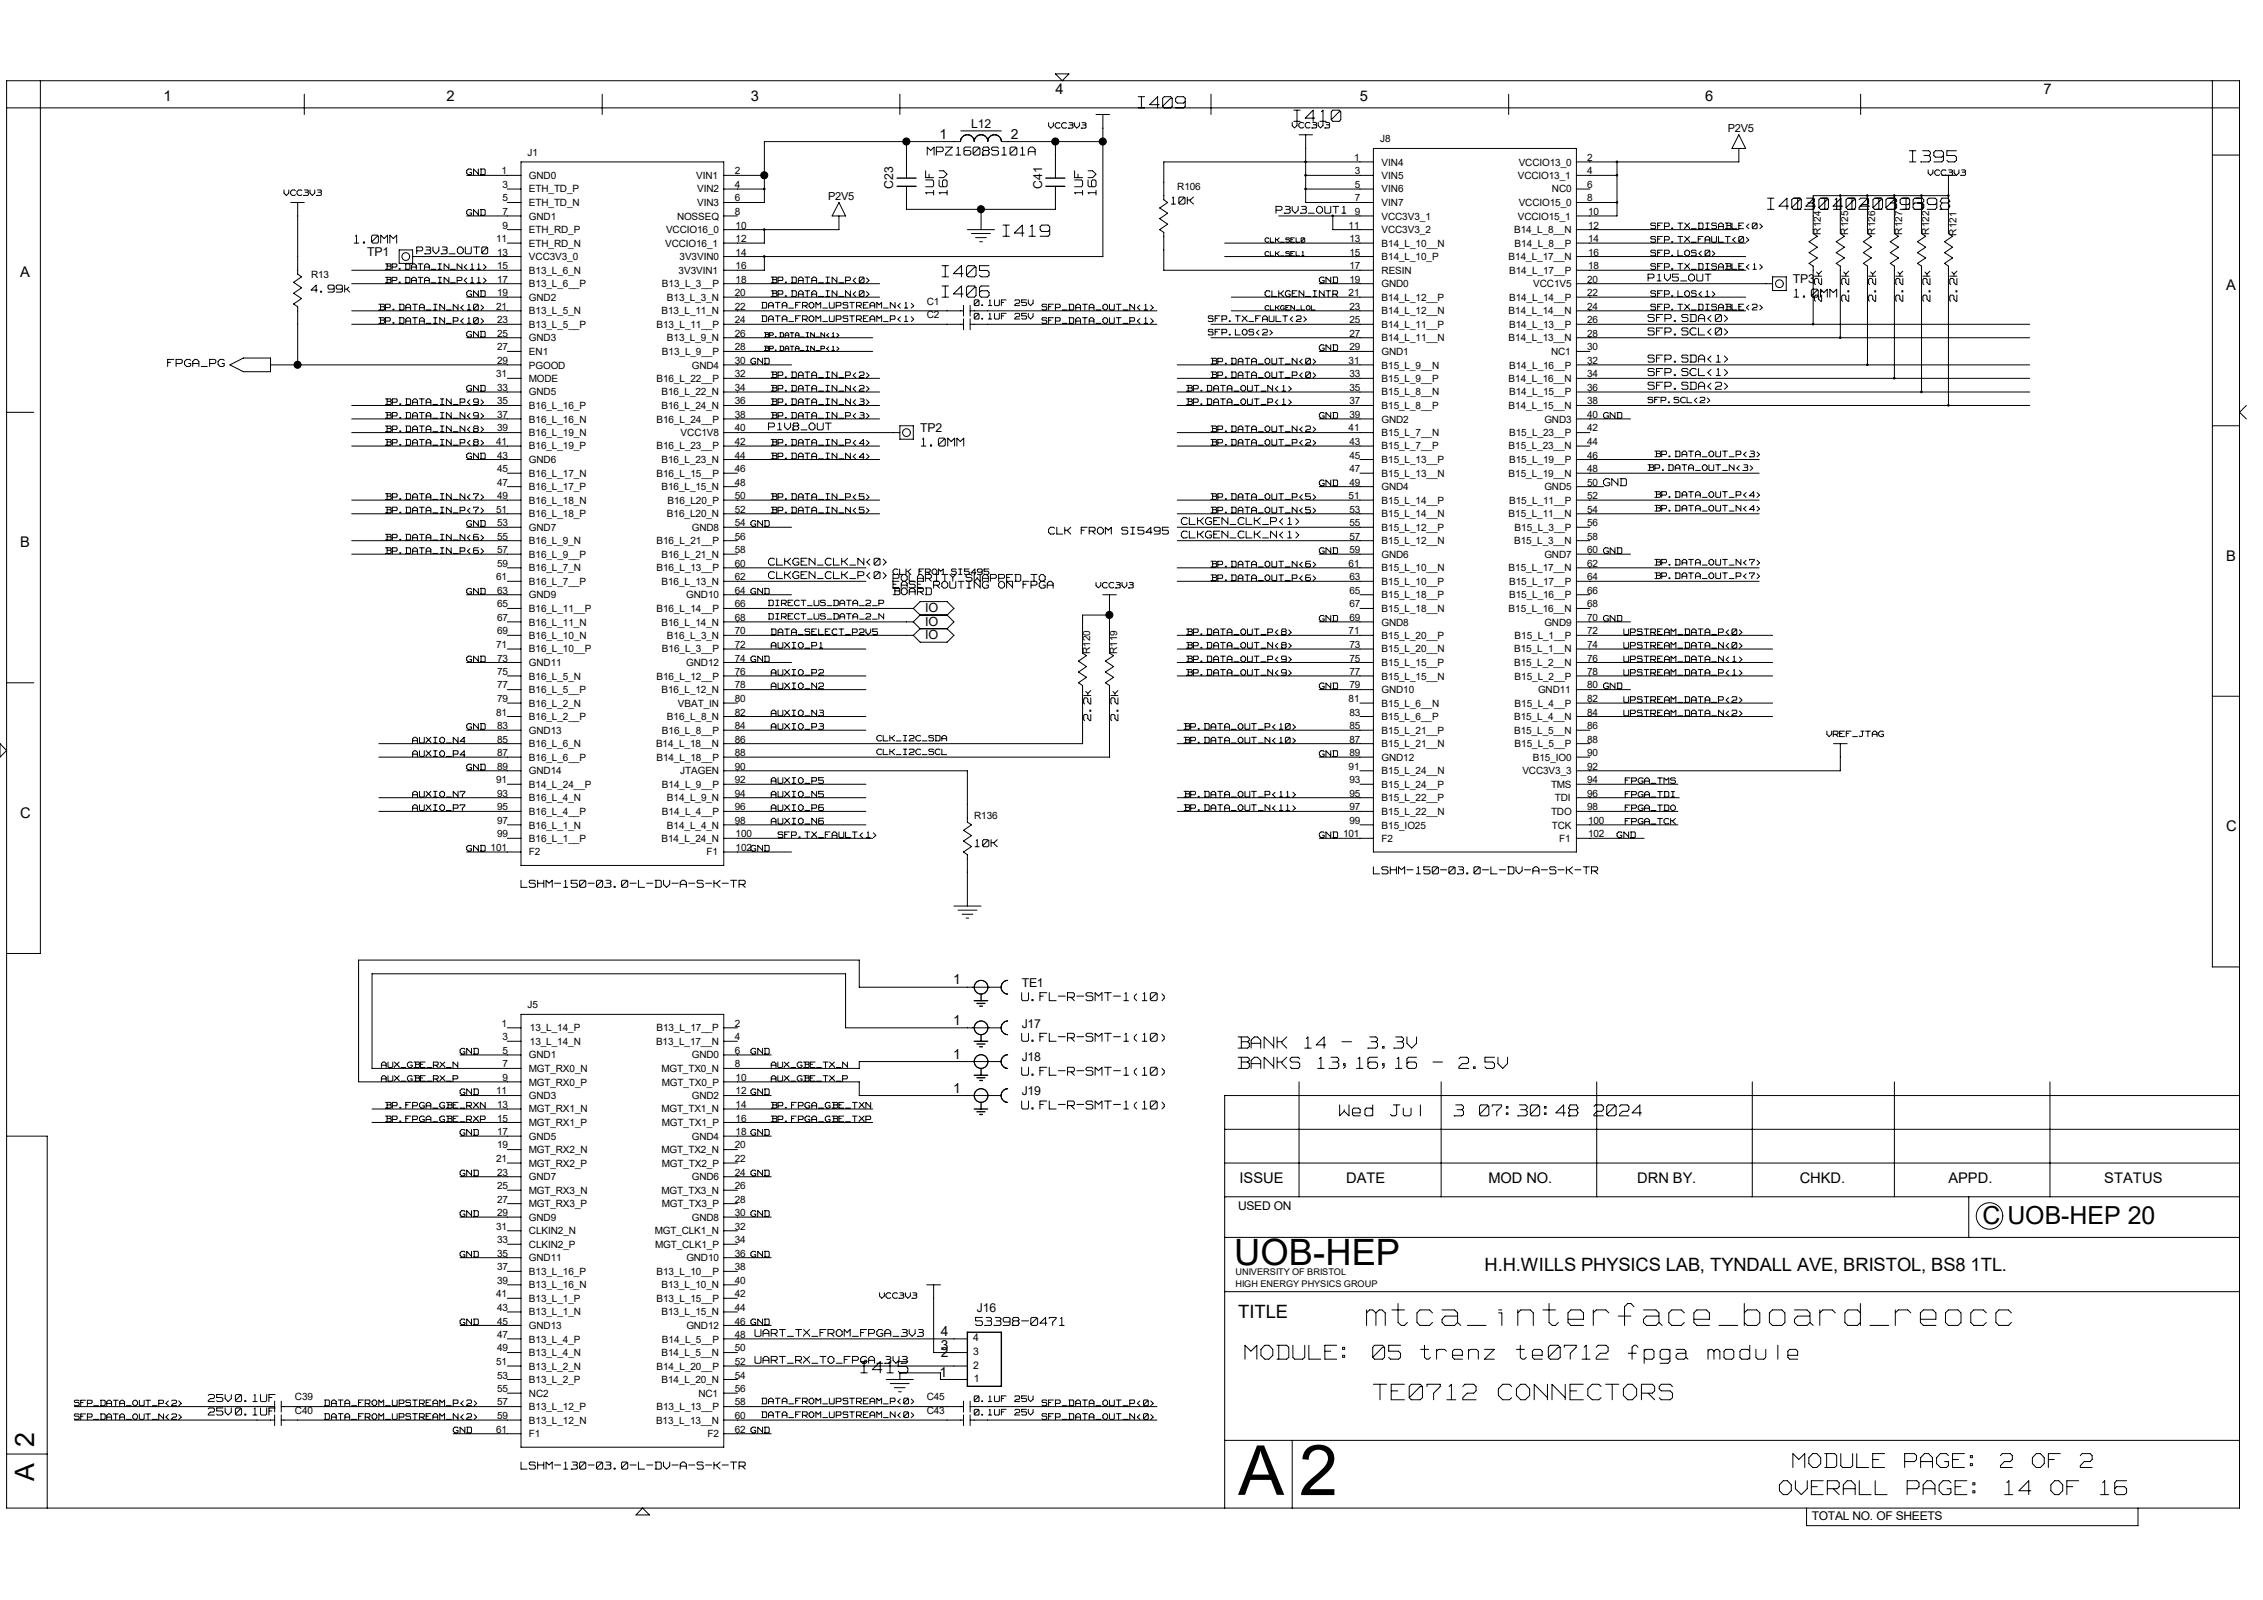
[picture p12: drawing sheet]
<svg xmlns="http://www.w3.org/2000/svg" width="420mm" height="297mm" viewBox="0 0 420 297" stroke-linecap="round" stroke-linejoin="round" font-family="sans-serif">
<defs><g id="words">
<text font-size="13" x="241.1" y="277.5">2</text>
<text font-size="12.8" x="229.8" y="277.5">A</text>
<text font-size="7.7" fill="#fff" x="253.6" y="246.8">mtca_interface_board_reocc</text>
<text font-size="6.7" x="229" y="234.7">UOB-HEP</text>
<text font-size="5.4" fill="#fff" x="254.9" y="260.4">TE0712 CONNECTORS</text>
<g font-size="5">
<text x="6.4" y="268.6" transform="rotate(-90 6.4 268.6)">2</text>
<text x="6.4" y="274.9" transform="rotate(-90 6.4 274.9)">A</text>
</g>
<g font-size="4.9" fill="#fff">
<text x="231.1" y="252.8">MODULE: 05 trenz te0712 fpga module</text>
<text x="332.7" y="272.9">MODULE PAGE: 2 OF 2</text>
<text x="330.2" y="278">OVERALL PAGE: 14 OF 16</text>
</g>
<text font-size="4.6" x="367.9" y="227.2">C UOB-HEP 20</text>
<g font-size="3.9" fill="#fff">
<text x="211.2" y="20.4">I409</text>
<text x="240.1" y="22.9">I410</text>
<text x="354.4" y="30.4">I395</text>
<text x="328" y="39.2">I403</text>
<text x="333" y="39.2">I401</text>
<text x="338.1" y="39.2">I402</text>
<text x="343.1" y="39.2">I400</text>
<text x="348.1" y="39.2">I396</text>
<text x="353.1" y="39.2">I398</text>
<text x="186.1" y="44.2">I419</text>
<text x="174.8" y="51.7">I405</text>
<text x="174.8" y="55.5">I406</text>
<text x="229.8" y="194.9">BANK 14 - 3.3V</text>
<text x="229.8" y="198.7">BANKS 13,16,16 - 2.5V</text>
<text x="159.8" y="255.2">I415</text>
</g>
<g font-size="3.8" fill="#fff">
<text x="248.6" y="207.5">Wed Jul</text>
<text x="269.6" y="207.5">3 07:30:48 2024</text>
</g>
<g font-size="3.4">
<text x="275.5" y="236">H.H.WILLS PHYSICS LAB, TYNDALL AVE, BRISTOL, BS8 1TL.</text>
<text x="229.8" y="244.7">TITLE</text>
</g>
<g font-size="3.3" fill="#fff">
<text x="173.7" y="36.2" transform="rotate(-90 173.7 36.2)">1UF</text>
<text x="176.2" y="36.2" transform="rotate(-90 176.2 36.2)">16V</text>
<text x="201.4" y="36.2" transform="rotate(-90 201.4 36.2)">1UF</text>
<text x="203.9" y="36.2" transform="rotate(-90 203.9 36.2)">16V</text>
</g>
<g font-size="2.9" fill="#fff">
<text x="338.5" y="55.9" transform="rotate(-90 338.5 55.9)">2.2k</text>
<text x="343.5" y="55.9" transform="rotate(-90 343.5 55.9)">2.2k</text>
<text x="348.5" y="55.9" transform="rotate(-90 348.5 55.9)">2.2k</text>
<text x="353.6" y="55.9" transform="rotate(-90 353.6 55.9)">2.2k</text>
<text x="358.6" y="55.9" transform="rotate(-90 358.6 55.9)">2.2k</text>
<text x="363.6" y="55.9" transform="rotate(-90 363.6 55.9)">2.2k</text>
<text x="202.9" y="133.8" transform="rotate(-90 202.9 133.8)">2.2k</text>
<text x="207.9" y="133.8" transform="rotate(-90 207.9 133.8)">2.2k</text>
</g>
<g font-size="2.8" fill="#fff">
<text x="172.1" y="29">MPZ1608S101A</text>
<text x="65.7" y="45.4">1.0MM</text>
<text x="333" y="55.4">1.0MM</text>
<text x="171" y="83.1">1.0MM</text>
<text x="189.6" y="186">U.FL-R-SMT-1(10)</text>
<text x="189.6" y="193.6">U.FL-R-SMT-1(10)</text>
<text x="189.6" y="199.9">U.FL-R-SMT-1(10)</text>
<text x="189.6" y="206.1">U.FL-R-SMT-1(10)</text>
<text x="181.1" y="246.3">53398-0471</text>
</g>
<g font-size="2.7">
<text x="195.9" y="17.4">4</text>
<text x="379.2" y="17.4">7</text>
<text x="30.4" y="18.7">1</text>
<text x="82.8" y="18.7">2</text>
<text x="139.4" y="18.7">3</text>
<text x="252.4" y="18.7">5</text>
<text x="316.4" y="18.7">6</text>
<text x="3.7" y="51.4">A</text>
<text x="413.1" y="53.9">A</text>
<text x="3.7" y="101.6">B</text>
<text x="413.1" y="104.1">B</text>
<text x="3.7" y="151.8">C</text>
<text x="413.1" y="154.3">C</text>
<text x="230" y="219.6">ISSUE</text>
<text x="249.9" y="219.6">DATE</text>
<text x="276.2" y="219.6">MOD NO.</text>
<text x="303.9" y="219.6">DRN BY.</text>
<text x="334" y="219.6">CHKD.</text>
<text x="361.6" y="219.6">APPD.</text>
<text x="390.5" y="219.6">STATUS</text>
</g>
<g font-size="2.6">
<text x="174.4" y="25.8">1</text>
<text x="187.6" y="25.8">2</text>
<text x="176.9" y="182.8">1</text>
<text x="176.9" y="190.3">1</text>
<text x="176.9" y="196.6">1</text>
<text x="176.9" y="202.9">1</text>
<text x="174.6" y="248.1">4</text>
<text x="174.6" y="251.8">2</text>
<text x="174.6" y="250.6">3</text>
<text x="174.4" y="255.6">1</text>
</g>
<g font-size="2.5" fill="#fff">
<text x="217.4" y="38.1">10K</text>
<text x="57.7" y="54.5">4.99k</text>
<text x="305.9" y="59.9">SFP.SDA&lt;0&gt;</text>
<text x="305.9" y="62.4">SFP.SCL&lt;0&gt;</text>
<text x="31.1" y="68.3">FPGA_PG</text>
<text x="305.9" y="70">SFP.SCL&lt;1&gt;</text>
<text x="305.9" y="67.5">SFP.SDA&lt;1&gt;</text>
<text x="305.9" y="72.5">SFP.SDA&lt;2&gt;</text>
<text x="297.6" y="90.4">GND</text>
<text x="181" y="157.4">10K</text>
<text x="96.7" y="165">LSHM-150-03.0-L-DV-A-S-K-TR</text>
<text x="254.9" y="162.5">LSHM-150-03.0-L-DV-A-S-K-TR</text>
<text x="38.6" y="260.4">25V 0.1UF</text>
<text x="38.6" y="262.9">25V 0.1UF</text>
<text x="96.7" y="273">LSHM-130-03.0-L-DV-A-S-K-TR</text>
</g>
<g font-size="2.4" fill="#fff">
<text x="236.8" y="39.9">P3V3_OUT1</text>
<text x="77.3" y="47.4">P3V3_OUT0</text>
<text x="305.9" y="52.5">P1V5_OUT</text>
<text x="142.6" y="80.1">P1V8_OUT</text>
<text x="194.6" y="99.4">CLK FROM SI5495</text>
<text x="219.2" y="100.2">CLKGEN_CLK_N&lt;1&gt;</text>
<text x="219.2" y="97.7">CLKGEN_CLK_P&lt;1&gt;</text>
<text x="142.6" y="105.2">CLKGEN_CLK_N&lt;0&gt;</text>
<text x="142.6" y="107.7">CLKGEN_CLK_P&lt;0&gt; POLARITY SWAPPED TO</text>
<text x="165.7" y="110.7">BOARD</text>
<text x="165.7" y="109.5">EASE ROUTING ON FPGA</text>
<text x="140.1" y="248.4">UART_TX_FROM_FPGA_3V3</text>
<text x="140.1" y="253.4">UART_RX_TO_FPGA_3V3</text>
</g>
<g font-size="2.3">
<text x="180.3" y="23.7">L12</text>
<text x="165.8" y="35.1" transform="rotate(-90 165.8 35.1)">C23</text>
<text x="193.4" y="35.1" transform="rotate(-90 193.4 35.1)">C41</text>
<text x="68.2" y="47.6">TP1</text>
<text x="332.7" y="52.6">TP3</text>
<text x="170.8" y="80.3">TP2</text>
<text x="171.7" y="113.6">IO</text>
<text x="171.7" y="118.7">IO</text>
<text x="171.7" y="116.2">IO</text>
<text x="189.6" y="183.2">TE1</text>
<text x="189.6" y="190.8">J17</text>
<text x="189.6" y="197">J18</text>
<text x="189.6" y="203.3">J19</text>
<text x="181.3" y="243.5">J16</text>
</g>
<g font-size="2.2">
<text x="229.8" y="224.7">USED ON</text>
<text x="336.3" y="282.2">TOTAL NO. OF SHEETS</text>
</g>
<g font-size="2">
<text x="320.7" y="24.5">P2V5</text>
<text x="153.7" y="37">P2V5</text>
</g>
<g font-size="2" fill="#fff">
<text x="86.6" y="32.6">GND</text>
<text x="86.6" y="40.1">GND</text>
<text x="306.4" y="45.1">SFP.TX_FAULT&lt;0&gt;</text>
<text x="306.4" y="42.6">SFP.TX_DISABLE&lt;0&gt;</text>
<text x="306.4" y="47.7">SFP.LOS&lt;0&gt;</text>
<text x="143.1" y="52.7">BP.DATA_IN_P&lt;0&gt;</text>
<text x="244.9" y="52.7">GND</text>
<text x="306.4" y="50.2">SFP.TX_DISABLE&lt;1&gt;</text>
<text x="70.3" y="57.7">BP.DATA_IN_N&lt;10&gt;</text>
<text x="86.6" y="55.2">GND</text>
<text x="141.4" y="57.4">DATA_FROM_UPSTREAM_N&lt;1&gt;</text>
<text x="141.4" y="59.9">DATA_FROM_UPSTREAM_P&lt;1&gt;</text>
<text x="143.1" y="55.2">BP.DATA_IN_N&lt;0&gt;</text>
<text x="180.8" y="56.9">0.1UF</text>
<text x="180.8" y="59.4">0.1UF</text>
<text x="188.3" y="56.9">25V</text>
<text x="188.3" y="59.4">25V</text>
<text x="193.4" y="57.7">SFP_DATA_OUT_N&lt;1&gt;</text>
<text x="224.2" y="59.9">SFP.TX_FAULT&lt;2&gt;</text>
<text x="234.8" y="55.2">CLKGEN_INTR</text>
<text x="306.4" y="55.2">SFP.LOS&lt;1&gt;</text>
<text x="306.4" y="57.7">SFP.TX_DISABLE&lt;2&gt;</text>
<text x="70.3" y="60.2">BP.DATA_IN_P&lt;10&gt;</text>
<text x="86.6" y="62.7">GND</text>
<text x="193.4" y="60.2">SFP_DATA_OUT_P&lt;1&gt;</text>
<text x="224.2" y="62.4">SFP.LOS&lt;2&gt;</text>
<text x="244.9" y="65.2">GND</text>
<text x="143.1" y="70.3">BP.DATA_IN_P&lt;2&gt;</text>
<text x="224.7" y="70.3">BP.DATA_OUT_P&lt;0&gt;</text>
<text x="224.7" y="67.7">BP.DATA_OUT_N&lt;0&gt;</text>
<text x="71.5" y="77.8">BP.DATA_IN_N&lt;9&gt;</text>
<text x="71.5" y="75.3">BP.DATA_IN_P&lt;9&gt;</text>
<text x="86.6" y="72.8">GND</text>
<text x="143.1" y="77.8">BP.DATA_IN_P&lt;3&gt;</text>
<text x="143.1" y="75.3">BP.DATA_IN_N&lt;3&gt;</text>
<text x="143.1" y="72.8">BP.DATA_IN_N&lt;2&gt;</text>
<text x="220.2" y="75.3">BP.DATA_OUT_P&lt;1&gt;</text>
<text x="220.2" y="72.8">BP.DATA_OUT_N&lt;1&gt;</text>
<text x="244.9" y="77.8">GND</text>
<text x="71.5" y="80.3">BP.DATA_IN_N&lt;8&gt;</text>
<text x="71.5" y="82.8">BP.DATA_IN_P&lt;8&gt;</text>
<text x="143.1" y="82.8">BP.DATA_IN_P&lt;4&gt;</text>
<text x="224.7" y="80.3">BP.DATA_OUT_N&lt;2&gt;</text>
<text x="224.7" y="82.8">BP.DATA_OUT_P&lt;2&gt;</text>
<text x="86.6" y="85.3">GND</text>
<text x="143.1" y="85.3">BP.DATA_IN_N&lt;4&gt;</text>
<text x="305.9" y="87.5">BP.DATA_OUT_N&lt;3&gt;</text>
<text x="307.1" y="85">BP.DATA_OUT_P&lt;3&gt;</text>
<text x="71.5" y="95.4">BP.DATA_IN_P&lt;7&gt;</text>
<text x="71.5" y="92.9">BP.DATA_IN_N&lt;7&gt;</text>
<text x="143.1" y="92.9">BP.DATA_IN_P&lt;5&gt;</text>
<text x="143.1" y="95.4">BP.DATA_IN_N&lt;5&gt;</text>
<text x="224.7" y="95.4">BP.DATA_OUT_N&lt;5&gt;</text>
<text x="224.7" y="92.9">BP.DATA_OUT_P&lt;5&gt;</text>
<text x="244.9" y="90.3">GND</text>
<text x="307.1" y="95">BP.DATA_OUT_N&lt;4&gt;</text>
<text x="307.1" y="92.5">BP.DATA_OUT_P&lt;4&gt;</text>
<text x="71.5" y="100.4">BP.DATA_IN_N&lt;6&gt;</text>
<text x="86.6" y="97.9">GND</text>
<text x="71.5" y="102.9">BP.DATA_IN_P&lt;6&gt;</text>
<text x="224.7" y="108">BP.DATA_OUT_P&lt;6&gt;</text>
<text x="224.7" y="105.4">BP.DATA_OUT_N&lt;6&gt;</text>
<text x="244.9" y="102.9">GND</text>
<text x="307.1" y="107.6">BP.DATA_OUT_P&lt;7&gt;</text>
<text x="307.1" y="105.1">BP.DATA_OUT_N&lt;7&gt;</text>
<text x="86.6" y="110.4">GND</text>
<text x="143.1" y="118">DATA_SELECT_P2V5</text>
<text x="220.2" y="118">BP.DATA_OUT_P&lt;8&gt;</text>
<text x="244.9" y="115.5">GND</text>
<text x="301.4" y="118">UPSTREAM_DATA_P&lt;0&gt;</text>
<text x="86.6" y="123">GND</text>
<text x="143.1" y="125.5">AUXIO_P2</text>
<text x="143.1" y="120.5">AUXIO_P1</text>
<text x="220.2" y="125.5">BP.DATA_OUT_N&lt;9&gt;</text>
<text x="220.2" y="123">BP.DATA_OUT_P&lt;9&gt;</text>
<text x="220.2" y="120.5">BP.DATA_OUT_N&lt;8&gt;</text>
<text x="301.4" y="125.5">UPSTREAM_DATA_P&lt;1&gt;</text>
<text x="301.4" y="123">UPSTREAM_DATA_N&lt;1&gt;</text>
<text x="301.4" y="120.5">UPSTREAM_DATA_N&lt;0&gt;</text>
<text x="143.1" y="128">AUXIO_N2</text>
<text x="244.9" y="128">GND</text>
<text x="301.4" y="130.6">UPSTREAM_DATA_P&lt;2&gt;</text>
<text x="86.6" y="135.6">GND</text>
<text x="143.1" y="135.6">AUXIO_P3</text>
<text x="143.1" y="133.1">AUXIO_N3</text>
<text x="219.8" y="135.6">BP.DATA_OUT_P&lt;10&gt;</text>
<text x="301.4" y="133.1">UPSTREAM_DATA_N&lt;2&gt;</text>
<text x="76.6" y="138.1">AUXIO_N4</text>
<text x="76.6" y="140.6">AUXIO_P4</text>
<text x="86.6" y="143.1">GND</text>
<text x="219.8" y="138.1">BP.DATA_OUT_N&lt;10&gt;</text>
<text x="244.9" y="140.6">GND</text>
<text x="76.6" y="148.1">AUXIO_N7</text>
<text x="143.1" y="148.1">AUXIO_N5</text>
<text x="143.1" y="145.6">AUXIO_P5</text>
<text x="219.8" y="148.1">BP.DATA_OUT_P&lt;11&gt;</text>
<text x="76.6" y="150.6">AUXIO_P7</text>
<text x="143.1" y="150.6">AUXIO_P6</text>
<text x="143.1" y="153.1">AUXIO_N6</text>
<text x="144.4" y="155.7">SFP.TX_FAULT&lt;1&gt;</text>
<text x="219.8" y="150.6">BP.DATA_OUT_N&lt;11&gt;</text>
<text x="244.9" y="155.7">GND 101</text>
<text x="300.1" y="155.7">GND</text>
<text x="86.6" y="158.2">GND 101</text>
<text x="85.4" y="195.8">GND</text>
<text x="139.4" y="195.8">GND</text>
<text x="85.4" y="203.4">GND</text>
<text x="71.5" y="205.9">BP.FPGA_GBE_RXN</text>
<text x="71.5" y="208.4">BP.FPGA_GBE_RXP</text>
<text x="143.1" y="205.9">BP.FPGA_GBE_TXN</text>
<text x="143.1" y="208.4">BP.FPGA_GBE_TXP</text>
<text x="85.4" y="210.9">GND</text>
<text x="85.4" y="218.4">GND</text>
<text x="85.4" y="226">GND</text>
<text x="85.4" y="233.5">GND</text>
<text x="85.4" y="246.1">GND</text>
<text x="60.2" y="261.1">DATA_FROM_UPSTREAM_P&lt;2&gt;</text>
<text x="60.2" y="263.7">DATA_FROM_UPSTREAM_N&lt;2&gt;</text>
<text x="141.4" y="260.8">DATA_FROM_UPSTREAM_P&lt;0&gt;</text>
<text x="141.4" y="263.3">DATA_FROM_UPSTREAM_N&lt;0&gt;</text>
<text x="180.8" y="262.8">0.1UF</text>
<text x="180.8" y="260.4">0.1UF</text>
<text x="188.3" y="262.8">25V</text>
<text x="188.3" y="260.4">25V</text>
<text x="193.4" y="261.1">SFP_DATA_OUT_P&lt;0&gt;</text>
<text x="193.4" y="263.7">SFP_DATA_OUT_N&lt;0&gt;</text>
<text x="84.1" y="266.2">GND</text>
</g>
<g font-size="1.9" fill="#fff">
<text x="194.6" y="24">VCC3V3</text>
<text x="239.8" y="23.9">VCC3V3</text>
<text x="357.8" y="32.7">VCC3V3</text>
<text x="52.7" y="36.4">VCC3V3</text>
<text x="71.5" y="50.2">BP.DATA_IN_N&lt;11&gt;</text>
<text x="71.5" y="52.7">BP.DATA_IN_P&lt;11&gt;</text>
<text x="305.9" y="74.9">SFP.SCL&lt;2&gt;</text>
<text x="165.7" y="106.8">CLK FROM SI5495</text>
<text x="142.6" y="112.6">DIRECT_US_DATA_2_P</text>
<text x="203.4" y="109.3">VCC3V3</text>
<text x="142.6" y="115.1">DIRECT_US_DATA_2_N</text>
<text x="162.7" y="137.7">CLK_I2C_SDA</text>
<text x="339" y="136.9">VREF_JTAG</text>
<text x="162.7" y="140.3">CLK_I2C_SCL</text>
<text x="301.6" y="148.1">FPGA_TDI</text>
<text x="301.6" y="145.6">FPGA_TMS</text>
<text x="301.6" y="150.6">FPGA_TDO</text>
<text x="301.6" y="153.1">FPGA_TCK</text>
<text x="70.8" y="200.9">AUX_GBE_RX_P</text>
<text x="70.8" y="198.3">AUX_GBE_RX_N</text>
<text x="143.1" y="198.3">AUX_GBE_TX_N</text>
<text x="143.1" y="200.9">AUX_GBE_TX_P</text>
<text x="163.2" y="241.2">VCC3V3</text>
<text x="13.8" y="261.1">SFP_DATA_OUT_P&lt;2&gt;</text>
<text x="13.8" y="263.7">SFP_DATA_OUT_N&lt;2&gt;</text>
</g>
<g font-size="1.9">
<text x="97.9" y="28.9">J1</text>
<text x="251.3" y="29.8">1</text>
<text x="256.2" y="26.4">J8</text>
<text x="294.6" y="29.8">2</text>
<text x="93.1" y="32.4">1</text>
<text x="93.3" y="34.9">3</text>
<text x="98.2" y="33.2">GND0</text>
<text x="98.2" y="35.7">ETH_TD_P</text>
<text x="129.2" y="33.2">VIN1</text>
<text x="129.4" y="35.7">VIN2</text>
<text x="136.4" y="32.4">2</text>
<text x="136.4" y="34.9">4</text>
<text x="218.5" y="35.2">R106</text>
<text x="251.5" y="34.9">5</text>
<text x="251.5" y="32.4">3</text>
<text x="256.4" y="30.7">VIN4</text>
<text x="256.4" y="33.2">VIN5</text>
<text x="256.4" y="35.7">VIN6</text>
<text x="281.7" y="33.2">VCCIO13_1</text>
<text x="281.8" y="30.7">VCCIO13_0</text>
<text x="288" y="35.7">NC0</text>
<text x="294.6" y="34.9">6</text>
<text x="294.6" y="32.4">4</text>
<text x="93.3" y="37.4">5</text>
<text x="93.3" y="39.9">7</text>
<text x="98.2" y="40.8">GND1</text>
<text x="98.2" y="38.3">ETH_TD_N</text>
<text x="125.6" y="40.8">NOSSEQ</text>
<text x="129.4" y="38.3">VIN3</text>
<text x="136.4" y="39.9">8</text>
<text x="136.4" y="37.4">6</text>
<text x="251.5" y="39.9">9</text>
<text x="251.5" y="37.4">7</text>
<text x="256.4" y="38.3">VIN7</text>
<text x="256.4" y="40.8">VCC3V3_1</text>
<text x="281.7" y="40.8">VCCIO15_1</text>
<text x="281.8" y="38.3">VCCIO15_0</text>
<text x="294.6" y="37.4">8</text>
<text x="294.7" y="39.9">10</text>
<text x="92.1" y="44.9">11</text>
<text x="92.2" y="47.5">13</text>
<text x="93.3" y="42.4">9</text>
<text x="98.2" y="43.3">ETH_RD_P</text>
<text x="98.2" y="45.8">ETH_RD_N</text>
<text x="123.4" y="45.8">VCCIO16_1</text>
<text x="123.6" y="43.3">VCCIO16_0</text>
<text x="136.5" y="44.9">12</text>
<text x="136.5" y="47.5">14</text>
<text x="136.5" y="42.4">10</text>
<text x="250.3" y="42.4">11</text>
<text x="250.4" y="44.9">13</text>
<text x="250.4" y="47.5">15</text>
<text x="256.4" y="43.3">VCC3V3_2</text>
<text x="256.4" y="45.8">B14_L_10__N</text>
<text x="281" y="43.3">B14_L_8__N</text>
<text x="281.1" y="45.8">B14_L_8__P</text>
<text x="294.7" y="42.4">12</text>
<text x="294.7" y="44.9">14</text>
<text x="294.7" y="47.5">16</text>
<text x="337.9" y="43.6" transform="rotate(-90 337.9 43.6)">R124</text>
<text x="343" y="43.6" transform="rotate(-90 343 43.6)">R125</text>
<text x="348" y="43.6" transform="rotate(-90 348 43.6)">R126</text>
<text x="353" y="43.6" transform="rotate(-90 353 43.6)">R127</text>
<text x="358.1" y="43.6" transform="rotate(-90 358.1 43.6)">R122</text>
<text x="363.1" y="43.7" transform="rotate(-90 363.1 43.7)">R121</text>
<text x="57.7" y="51.5">R13</text>
<text x="92.2" y="52.5">17</text>
<text x="92.2" y="50">15</text>
<text x="98.2" y="48.3">VCC3V3_0</text>
<text x="98.2" y="50.8">B13_L_6_N</text>
<text x="98.2" y="53.3">B13_L_6__P</text>
<text x="122.8" y="53.3">B13_L_3__P</text>
<text x="125.9" y="50.8">3V3VIN1</text>
<text x="126.1" y="48.3">3V3VIN0</text>
<text x="136.5" y="50">16</text>
<text x="136.5" y="52.5">18</text>
<text x="250.4" y="50">17</text>
<text x="250.4" y="52.5">19</text>
<text x="256.4" y="48.3">B14_L_10_P</text>
<text x="256.4" y="50.8">RESIN</text>
<text x="256.4" y="53.3">GND0</text>
<text x="280" y="48.3">B14_L_17__N</text>
<text x="280.1" y="50.8">B14_L_17__P</text>
<text x="284.6" y="53.3">VCC1V5</text>
<text x="294.6" y="52.5">20</text>
<text x="294.7" y="50">18</text>
<text x="92.1" y="57.5">21</text>
<text x="92.2" y="60">23</text>
<text x="92.2" y="55">19</text>
<text x="98.2" y="55.8">GND2</text>
<text x="98.2" y="58.3">B13_L_5_N</text>
<text x="122.8" y="58.3">B13_L_11_N</text>
<text x="123.8" y="55.8">B13_L_3_N</text>
<text x="136.4" y="55">20</text>
<text x="136.4" y="57.5">22</text>
<text x="136.4" y="60">24</text>
<text x="172" y="59.1">C2</text>
<text x="172" y="56.6">C1</text>
<text x="250.3" y="55">21</text>
<text x="250.4" y="60">25</text>
<text x="250.4" y="57.5">23</text>
<text x="256.4" y="55.8">B14_L_12__P</text>
<text x="256.4" y="58.3">B14_L_12__N</text>
<text x="280" y="58.3">B14_L_14__N</text>
<text x="280.1" y="55.8">B14_L_14__P</text>
<text x="294.6" y="55">22</text>
<text x="294.6" y="60">26</text>
<text x="294.6" y="57.5">24</text>
<text x="92.2" y="65">27</text>
<text x="92.2" y="62.5">25</text>
<text x="98.2" y="63.4">GND3</text>
<text x="98.2" y="60.9">B13_L_5__P</text>
<text x="98.2" y="65.9">EN1</text>
<text x="121.8" y="60.9">B13_L_11__P</text>
<text x="122.8" y="65.9">B13_L_9__P</text>
<text x="123.8" y="63.4">B13_L_9_N</text>
<text x="136.4" y="65">28</text>
<text x="136.4" y="62.5">26</text>
<text x="250.4" y="65">29</text>
<text x="250.4" y="62.5">27</text>
<text x="256.4" y="65.9">GND1</text>
<text x="256.4" y="60.9">B14_L_11__P</text>
<text x="256.4" y="63.4">B14_L_11__N</text>
<text x="280" y="63.4">B14_L_13__N</text>
<text x="280.1" y="60.9">B14_L_13__P</text>
<text x="287.9" y="65.9">NC1</text>
<text x="294.6" y="65">30</text>
<text x="294.6" y="62.5">28</text>
<text x="92.1" y="70.1">31</text>
<text x="92.2" y="67.5">29</text>
<text x="98.2" y="68.4">PGOOD</text>
<text x="98.2" y="70.9">MODE</text>
<text x="121.8" y="70.9">B16_L_22__P</text>
<text x="128.4" y="68.4">GND4</text>
<text x="136.4" y="67.5">30 GND</text>
<text x="136.4" y="70.1">32</text>
<text x="250.3" y="67.5">31</text>
<text x="250.4" y="70.1">33</text>
<text x="256.4" y="68.4">B15_L_9__N</text>
<text x="256.4" y="70.9">B15_L_9__P</text>
<text x="280" y="70.9">B14_L_16__N</text>
<text x="280.1" y="68.4">B14_L_16__P</text>
<text x="294.6" y="70.1">34</text>
<text x="294.6" y="67.5">32</text>
<text x="92.2" y="75.1">35</text>
<text x="92.2" y="77.6">37</text>
<text x="92.2" y="72.6">33</text>
<text x="98.2" y="73.4">GND5</text>
<text x="98.2" y="75.9">B16_L_16_P</text>
<text x="122.8" y="73.4">B16_L_22_N</text>
<text x="122.8" y="75.9">B16_L_24_N</text>
<text x="136.4" y="77.6">38</text>
<text x="136.4" y="72.6">34</text>
<text x="136.4" y="75.1">36</text>
<text x="250.4" y="75.1">37</text>
<text x="250.4" y="77.6">39</text>
<text x="250.4" y="72.6">35</text>
<text x="256.4" y="73.4">B15_L_8__N</text>
<text x="256.4" y="75.9">B15_L_8__P</text>
<text x="280" y="75.9">B14_L_15__N</text>
<text x="280.1" y="73.4">B14_L_15__P</text>
<text x="294.6" y="75.1">38</text>
<text x="294.6" y="72.6">36</text>
<text x="294.6" y="77.6">40 GND</text>
<text x="92.1" y="82.6">41</text>
<text x="92.2" y="80.1">39</text>
<text x="98.2" y="78.4">B16_L_16_N</text>
<text x="98.2" y="80.9">B16_L_19_N</text>
<text x="98.2" y="83.4">B16_L_19_P</text>
<text x="121.8" y="78.4">B16_L_24__P</text>
<text x="121.8" y="83.4">B16_L_23__P</text>
<text x="126.3" y="80.9">VCC1V8</text>
<text x="136.4" y="80.1">40</text>
<text x="136.4" y="82.6">42</text>
<text x="250.3" y="80.1">41</text>
<text x="250.4" y="82.6">43</text>
<text x="256.4" y="78.4">GND2</text>
<text x="256.4" y="80.9">B15_L_7__N</text>
<text x="256.4" y="83.4">B15_L_7__P</text>
<text x="280" y="83.4">B15_L_23__N</text>
<text x="280.1" y="80.9">B15_L_23__P</text>
<text x="286.6" y="78.4">GND3</text>
<text x="294.6" y="82.6">44</text>
<text x="294.6" y="80.1">42</text>
<text x="92.2" y="87.6">45</text>
<text x="92.2" y="85.1">43</text>
<text x="98.2" y="86">GND6</text>
<text x="98.2" y="88.5">B16_L_17_N</text>
<text x="121.8" y="88.5">B16_L_15__P</text>
<text x="122.8" y="86">B16_L_23_N</text>
<text x="136.4" y="87.6">46</text>
<text x="136.4" y="85.1">44</text>
<text x="250.4" y="87.6">47</text>
<text x="250.4" y="85.1">45</text>
<text x="256.4" y="86">B15_L_13__P</text>
<text x="256.4" y="88.5">B15_L_13__N</text>
<text x="280" y="88.5">B15_L_19__N</text>
<text x="280.1" y="86">B15_L_19__P</text>
<text x="294.6" y="87.6">48</text>
<text x="294.6" y="85.1">46</text>
<text x="92.1" y="95.2">51</text>
<text x="92.2" y="90.1">47</text>
<text x="92.2" y="92.7">49</text>
<text x="98.2" y="91">B16_L_17_P</text>
<text x="98.2" y="93.5">B16_L_18_N</text>
<text x="122.8" y="91">B16_L_15_N</text>
<text x="123.9" y="93.5">B16_L20_P</text>
<text x="136.4" y="90.1">48</text>
<text x="136.4" y="95.2">52</text>
<text x="136.4" y="92.7">50</text>
<text x="250.3" y="92.7">51</text>
<text x="250.4" y="90.1">49</text>
<text x="250.4" y="95.2">53</text>
<text x="256.4" y="91">GND4</text>
<text x="256.4" y="93.5">B15_L_14__P</text>
<text x="280.1" y="93.5">B15_L_11__P</text>
<text x="286.6" y="91">GND5</text>
<text x="294.6" y="90.1">50</text>
<text x="294.6" y="95.2">54</text>
<text x="294.6" y="92.7">52</text>
<text x="92.2" y="97.7">53</text>
<text x="92.2" y="100.2">55</text>
<text x="98.2" y="98.5">GND7</text>
<text x="98.2" y="96">B16_L_18_P</text>
<text x="98.2" y="101">B16_L_9_N</text>
<text x="121.8" y="101">B16_L_21__P</text>
<text x="123.8" y="96">B16_L20_N</text>
<text x="128.4" y="98.5">GND8</text>
<text x="136.4" y="100.2">56</text>
<text x="136.4" y="97.7">54 GND</text>
<text x="250.4" y="100.2">57</text>
<text x="250.4" y="97.7">55</text>
<text x="256.4" y="96">B15_L_14__N</text>
<text x="256.4" y="98.5">B15_L_12__P</text>
<text x="256.4" y="101">B15_L_12__N</text>
<text x="280" y="96">B15_L_11__N</text>
<text x="281" y="101">B15_L_3__N</text>
<text x="281.1" y="98.5">B15_L_3__P</text>
<text x="294.6" y="97.7">56</text>
<text x="294.6" y="100.2">58</text>
<text x="92.1" y="107.7">61</text>
<text x="92.2" y="102.7">57</text>
<text x="92.2" y="105.2">59</text>
<text x="98.2" y="103.5">B16_L_9__P</text>
<text x="98.2" y="106">B16_L_7_N</text>
<text x="121.8" y="106">B16_L_13__P</text>
<text x="122.8" y="103.5">B16_L_21_N</text>
<text x="136.4" y="102.7">58</text>
<text x="136.4" y="105.2">60</text>
<text x="136.4" y="107.7">62</text>
<text x="250.3" y="105.2">61</text>
<text x="250.4" y="107.7">63</text>
<text x="250.4" y="102.7">59</text>
<text x="256.4" y="103.5">GND6</text>
<text x="256.4" y="106">B15_L_10__N</text>
<text x="280" y="106">B15_L_17__N</text>
<text x="286.6" y="103.5">GND7</text>
<text x="294.6" y="107.7">64</text>
<text x="294.6" y="105.2">62</text>
<text x="294.6" y="102.7">60 GND</text>
<text x="92.2" y="112.7">65</text>
<text x="92.2" y="110.2">63</text>
<text x="98.2" y="111.1">GND9</text>
<text x="98.2" y="108.6">B16_L_7__P</text>
<text x="98.2" y="113.6">B16_L_11__P</text>
<text x="121.8" y="113.6">B16_L_14__P</text>
<text x="122.8" y="108.6">B16_L_13_N</text>
<text x="127.4" y="111.1">GND10</text>
<text x="136.4" y="112.7">66</text>
<text x="136.4" y="110.2">64 GND</text>
<text x="250.4" y="112.7">67</text>
<text x="250.4" y="110.2">65</text>
<text x="256.4" y="108.6">B15_L_10__P</text>
<text x="256.4" y="111.1">B15_L_18__P</text>
<text x="256.4" y="113.6">B15_L_18__N</text>
<text x="280" y="113.6">B15_L_16__N</text>
<text x="280.1" y="108.6">B15_L_17__P</text>
<text x="280.1" y="111.1">B15_L_16__P</text>
<text x="294.6" y="110.2">66</text>
<text x="294.6" y="112.7">68</text>
<text x="92.2" y="117.8">69</text>
<text x="92.2" y="115.3">67</text>
<text x="98.2" y="116.1">B16_L_11_N</text>
<text x="98.2" y="118.6">B16_L_10_N</text>
<text x="122.8" y="116.1">B16_L_14_N</text>
<text x="123.8" y="118.6">B16_L_3_N</text>
<text x="136.4" y="115.3">68</text>
<text x="136.4" y="117.8">70</text>
<text x="250.3" y="117.8">71</text>
<text x="250.4" y="115.3">69</text>
<text x="256.4" y="116.1">GND8</text>
<text x="256.4" y="118.6">B15_L_20__P</text>
<text x="281.1" y="118.6">B15_L_1__P</text>
<text x="286.6" y="116.1">GND9</text>
<text x="294.6" y="117.8">72</text>
<text x="294.6" y="115.3">70 GND</text>
<text x="92.1" y="120.3">71</text>
<text x="92.2" y="125.3">75</text>
<text x="92.2" y="122.8">73</text>
<text x="98.2" y="123.7">GND11</text>
<text x="98.2" y="121.1">B16_L_10__P</text>
<text x="122.8" y="121.1">B16_L_3__P</text>
<text x="127.4" y="123.7">GND12</text>
<text x="136.4" y="120.3">72</text>
<text x="136.4" y="125.3">76</text>
<text x="136.4" y="122.8">74 GND</text>
<text x="202.4" y="121.4" transform="rotate(-90 202.4 121.4)">R120</text>
<text x="207.3" y="121.4" transform="rotate(-90 207.3 121.4)">R119</text>
<text x="250.4" y="125.3">77</text>
<text x="250.4" y="122.8">75</text>
<text x="250.4" y="120.3">73</text>
<text x="256.4" y="121.1">B15_L_20__N</text>
<text x="256.4" y="123.7">B15_L_15__P</text>
<text x="281" y="121.1">B15_L_1__N</text>
<text x="281" y="123.7">B15_L_2__N</text>
<text x="294.6" y="125.3">78</text>
<text x="294.6" y="122.8">76</text>
<text x="294.6" y="120.3">74</text>
<text x="92.2" y="127.8">77</text>
<text x="92.2" y="130.3">79</text>
<text x="98.2" y="126.2">B16_L_5_N</text>
<text x="98.2" y="128.7">B16_L_5__P</text>
<text x="98.2" y="131.2">B16_L_2_N</text>
<text x="121.8" y="126.2">B16_L_12__P</text>
<text x="122.8" y="128.7">B16_L_12_N</text>
<text x="125.8" y="131.2">VBAT_IN</text>
<text x="136.4" y="127.8">78</text>
<text x="136.4" y="130.3">80</text>
<text x="250.3" y="130.3">81</text>
<text x="250.4" y="127.8">79</text>
<text x="256.4" y="126.2">B15_L_15__N</text>
<text x="256.4" y="128.7">GND10</text>
<text x="256.4" y="131.2">B15_L_6__N</text>
<text x="281.1" y="126.2">B15_L_2__P</text>
<text x="281.1" y="131.2">B15_L_4__P</text>
<text x="285.5" y="128.7">GND11</text>
<text x="294.6" y="127.8">80 GND</text>
<text x="294.6" y="130.3">82</text>
<text x="92.1" y="132.8">81</text>
<text x="92.2" y="137.9">85</text>
<text x="92.2" y="135.3">83</text>
<text x="98.2" y="136.2">GND13</text>
<text x="98.2" y="133.7">B16_L_2__P</text>
<text x="122.9" y="136.2">B16_L_8__P</text>
<text x="123.8" y="133.7">B16_L_8_N</text>
<text x="136.4" y="132.8">82</text>
<text x="136.4" y="137.9">86</text>
<text x="136.4" y="135.3">84</text>
<text x="250.4" y="137.9">87</text>
<text x="250.4" y="135.3">85</text>
<text x="250.4" y="132.8">83</text>
<text x="256.4" y="133.7">B15_L_6__P</text>
<text x="256.4" y="136.2">B15_L_21__P</text>
<text x="281" y="133.7">B15_L_4__N</text>
<text x="281" y="136.2">B15_L_5__N</text>
<text x="294.6" y="135.3">86</text>
<text x="294.6" y="137.9">88</text>
<text x="294.6" y="132.8">84</text>
<text x="92.2" y="142.9">89</text>
<text x="92.2" y="140.4">87</text>
<text x="98.2" y="138.7">B16_L_6_N</text>
<text x="98.2" y="141.2">B16_L_6__P</text>
<text x="98.2" y="143.7">GND14</text>
<text x="121.8" y="138.7">B14_L_18__N</text>
<text x="121.8" y="141.2">B14_L_18__P</text>
<text x="126.2" y="143.7">JTAGEN</text>
<text x="136.4" y="142.9">90</text>
<text x="136.4" y="140.4">88</text>
<text x="250.3" y="142.9">91</text>
<text x="250.4" y="140.4">89</text>
<text x="256.4" y="138.7">B15_L_21__N</text>
<text x="256.4" y="141.2">GND12</text>
<text x="256.4" y="143.7">B15_L_24__N</text>
<text x="281.1" y="138.7">B15_L_5__P</text>
<text x="282.5" y="143.7">VCC3V3_3</text>
<text x="284.5" y="141.2">B15_IO0</text>
<text x="294.6" y="142.9">92</text>
<text x="294.6" y="140.4">90</text>
<text x="92.1" y="145.4">91</text>
<text x="92.2" y="147.9">93</text>
<text x="98.2" y="146.3">B14_L_24__P</text>
<text x="98.2" y="148.8">B16_L_4_N</text>
<text x="122.8" y="146.3">B14_L_9__P</text>
<text x="123.8" y="148.8">B14_L_9_N</text>
<text x="136.4" y="147.9">94</text>
<text x="136.4" y="145.4">92</text>
<text x="250.4" y="145.4">93</text>
<text x="250.4" y="147.9">95</text>
<text x="256.4" y="146.3">B15_L_24__P</text>
<text x="256.4" y="148.8">B15_L_22__P</text>
<text x="287.9" y="146.3">TMS</text>
<text x="288.6" y="148.8">TDI</text>
<text x="294.6" y="145.4">94</text>
<text x="294.6" y="147.9">96</text>
<text x="92.2" y="150.4">95</text>
<text x="92.2" y="155.4">99</text>
<text x="92.2" y="152.9">97</text>
<text x="98.2" y="151.3">B16_L_4__P</text>
<text x="98.2" y="153.8">B16_L_1_N</text>
<text x="122.8" y="151.3">B14_L_4__P</text>
<text x="123.8" y="153.8">B14_L_4_N</text>
<text x="136.4" y="150.4">96</text>
<text x="136.4" y="152.9">98</text>
<text x="136.5" y="155.4">100</text>
<text x="180.8" y="152">R136</text>
<text x="250.4" y="152.9">99</text>
<text x="250.4" y="150.4">97</text>
<text x="256.4" y="151.3">B15_L_22__N</text>
<text x="256.4" y="153.8">B15_IO25</text>
<text x="287.9" y="151.3">TDO</text>
<text x="288" y="153.8">TCK</text>
<text x="294.6" y="150.4">98</text>
<text x="294.7" y="155.4">102</text>
<text x="294.7" y="152.9">100</text>
<text x="98.2" y="158.8">F2</text>
<text x="98.2" y="156.3">B16_L_1__P</text>
<text x="122.8" y="156.3">B14_L_24_N</text>
<text x="131.1" y="158.8">F1</text>
<text x="136.5" y="157.9">102GND</text>
<text x="256.4" y="156.3">F2</text>
<text x="289.4" y="156.3">F1</text>
<text x="93.1" y="190.6">1</text>
<text x="97.9" y="187.1">J5</text>
<text x="98.3" y="191.5">13_L_14_P</text>
<text x="121.8" y="191.5">B13_L_17__P</text>
<text x="136.4" y="190.6">2</text>
<text x="93.3" y="193.1">3</text>
<text x="93.3" y="195.6">5</text>
<text x="98.2" y="196.5">GND1</text>
<text x="98.3" y="194">13_L_14_N</text>
<text x="121.8" y="194">B13_L_17__N</text>
<text x="128.4" y="196.5">GND0</text>
<text x="136.4" y="193.1">4</text>
<text x="136.4" y="195.6">6</text>
<text x="92.1" y="203.2">11</text>
<text x="93.3" y="198.1">7</text>
<text x="93.3" y="200.7">9</text>
<text x="98.2" y="199">MGT_RX0_N</text>
<text x="98.2" y="201.5">MGT_RX0_P</text>
<text x="122.8" y="199">MGT_TX0_N</text>
<text x="122.8" y="201.5">MGT_TX0_P</text>
<text x="136.4" y="198.1">8</text>
<text x="136.5" y="200.7">10</text>
<text x="136.5" y="203.2">12 GND</text>
<text x="92.2" y="205.7">13</text>
<text x="92.2" y="208.2">15</text>
<text x="98.2" y="204">GND3</text>
<text x="98.2" y="206.5">MGT_RX1_N</text>
<text x="98.2" y="209">MGT_RX1_P</text>
<text x="122.8" y="206.5">MGT_TX1_N</text>
<text x="122.8" y="209">MGT_TX1_P</text>
<text x="128.4" y="204">GND2</text>
<text x="136.5" y="208.2">16</text>
<text x="136.5" y="205.7">14</text>
<text x="92.1" y="215.7">21</text>
<text x="92.2" y="210.7">17</text>
<text x="92.2" y="213.2">19</text>
<text x="98.2" y="211.5">GND5</text>
<text x="98.2" y="214">MGT_RX2_N</text>
<text x="122.8" y="214">MGT_TX2_N</text>
<text x="128.4" y="211.5">GND4</text>
<text x="136.4" y="213.2">20</text>
<text x="136.4" y="215.7">22</text>
<text x="136.5" y="210.7">18 GND</text>
<text x="92.2" y="218.2">23</text>
<text x="92.2" y="220.7">25</text>
<text x="98.2" y="219.1">GND7</text>
<text x="98.2" y="216.6">MGT_RX2_P</text>
<text x="98.2" y="221.6">MGT_RX3_N</text>
<text x="122.8" y="221.6">MGT_TX3_N</text>
<text x="122.8" y="216.6">MGT_TX2_P</text>
<text x="128.4" y="219.1">GND6</text>
<text x="136.4" y="218.2">24 GND</text>
<text x="136.4" y="220.7">26</text>
<text x="92.2" y="223.3">27</text>
<text x="92.2" y="225.8">29</text>
<text x="98.2" y="226.6">GND9</text>
<text x="98.2" y="224.1">MGT_RX3_P</text>
<text x="122.8" y="224.1">MGT_TX3_P</text>
<text x="128.4" y="226.6">GND8</text>
<text x="136.4" y="223.3">28</text>
<text x="136.4" y="225.8">30 GND</text>
<text x="92.1" y="228.3">31</text>
<text x="92.2" y="233.3">35</text>
<text x="92.2" y="230.8">33</text>
<text x="98.2" y="229.1">CLKIN2_N</text>
<text x="98.2" y="231.6">CLKIN2_P</text>
<text x="121.5" y="229.1">MGT_CLK1_N</text>
<text x="121.6" y="231.6">MGT_CLK1_P</text>
<text x="136.4" y="230.8">34</text>
<text x="136.4" y="228.3">32</text>
<text x="136.4" y="233.3">36 GND</text>
<text x="92.2" y="238.3">39</text>
<text x="92.2" y="235.8">37</text>
<text x="98.2" y="234.1">GND11</text>
<text x="98.2" y="236.6">B13_L_16_P</text>
<text x="98.2" y="239.2">B13_L_16_N</text>
<text x="121.8" y="236.6">B13_L_10__P</text>
<text x="122.8" y="239.2">B13_L_10_N</text>
<text x="127.4" y="234.1">GND10</text>
<text x="136.4" y="235.8">38</text>
<text x="136.4" y="238.3">40</text>
<text x="92.1" y="240.8">41</text>
<text x="92.2" y="245.9">45</text>
<text x="92.2" y="243.3">43</text>
<text x="98.2" y="241.7">B13_L_1_P</text>
<text x="98.2" y="244.2">B13_L_1_N</text>
<text x="121.8" y="241.7">B13_L_15__P</text>
<text x="122.8" y="244.2">B13_L_15_N</text>
<text x="136.4" y="240.8">42</text>
<text x="136.4" y="243.3">44</text>
<text x="136.4" y="245.9">46 GND</text>
<text x="92.2" y="250.9">49</text>
<text x="92.2" y="248.4">47</text>
<text x="98.2" y="246.7">GND13</text>
<text x="98.2" y="249.2">B13_L_4_P</text>
<text x="98.2" y="251.7">B13_L_4_N</text>
<text x="122.8" y="251.7">B14_L_5__N</text>
<text x="122.8" y="249.2">B14_L_5__P</text>
<text x="127.4" y="246.7">GND12</text>
<text x="136.4" y="250.9">50</text>
<text x="136.4" y="248.4">48</text>
<text x="180.6" y="249">4</text>
<text x="180.6" y="251.5">3</text>
<text x="92.1" y="253.4">51</text>
<text x="92.2" y="255.9">53</text>
<text x="98.2" y="254.3">B13_L_2_N</text>
<text x="98.2" y="256.8">B13_L_2_P</text>
<text x="121.8" y="254.3">B14_L_20__P</text>
<text x="122.8" y="256.8">B14_L_20_N</text>
<text x="136.4" y="255.9">54</text>
<text x="136.4" y="253.4">52</text>
<text x="180.6" y="254">2</text>
<text x="180.8" y="256.5">1</text>
<text x="54.7" y="260">C39</text>
<text x="54.7" y="262.5">C40</text>
<text x="92.2" y="260.9">57</text>
<text x="92.2" y="258.4">55</text>
<text x="92.2" y="263.4">59</text>
<text x="98.2" y="259.2">NC2</text>
<text x="98.2" y="261.8">B13_L_12_P</text>
<text x="121.8" y="261.8">B13_L_13__P</text>
<text x="129.6" y="259.2">NC1</text>
<text x="136.4" y="258.4">56</text>
<text x="136.4" y="260.9">58</text>
<text x="136.4" y="263.4">60</text>
<text x="172" y="260">C45</text>
<text x="172" y="262.5">C43</text>
<text x="92.1" y="265.9">61</text>
<text x="98.2" y="266.8">F1</text>
<text x="98.2" y="264.3">B13_L_12_N</text>
<text x="121.8" y="264.3">B13_L_13__N</text>
<text x="131.3" y="266.8">F2</text>
<text x="136.4" y="265.9">62 GND</text>
</g>
<g font-size="1.7">
<text x="229.3" y="236.7">UNIVERSITY OF BRISTOL</text>
<text x="229.3" y="239">HIGH ENERGY PHYSICS GROUP</text>
</g>
<g font-size="1.5" fill="#fff">
<text x="234.8" y="47.6">CLK_SEL1</text>
<text x="234.8" y="45.1">CLK_SEL0</text>
<text x="234.8" y="57.7">CLKGEN_LOL</text>
<text x="141.9" y="65.2">BP.DATA_IN_P&lt;1&gt;</text>
<text x="141.9" y="62.7">BP.DATA_IN_N&lt;1&gt;</text>
</g>
</g></defs>
<g fill="none" stroke="#000" stroke-width=".25">
<path d="M166.5 34.6h3.5M166.5 33.1h3.5M194.1 34.6h3.5M194.1 33.1h3.5M180.8 185.8h2.5M180.8 193.3h2.5M180.8 199.6h2.5M181.3 186.3h1.5M181.3 193.8h1.5M181.8 186.8h.5M181.8 194.3h.5M182.1 184.5v1.3"/>
<path d="M182.1 192.1v1.2M182.1 198.3v1.3M180.8 205.9h2.5M181.3 200.1h1.5M181.3 206.4h1.5M181.8 200.6h.5M181.8 206.9h.5M182.1 204.6v1.3M179.5 247.3h6.3v10h-6.3z"/>
</g>
<g fill="none" stroke="#000" stroke-width=".19">
<path d="M1.2 15h414.4v265h-414.4zM7.5 15v162h-6.3M56.5 17.5v3.8M111.8 17.5v3.8M167 17.5v3.8M195.9 13.7h2.5l-1.3 1.3zM211.2 17.9h1.2M211.8 18v2M214.8 17.9l-1.4 1.5h1.7M214.8 18v2M215.8 18.3v1.4l1.4-1.4M215.8 19.7l.3 .3"/>
<path d="M216.1 17.9l-.3 .3M216.1 17.9h1.1l.4 .3M217.3 18.2h.2M217.6 19.7l-.3 .3M217.6 18.3v1.4M218.2 18.8l.3 .3M218.2 18.3v.5M218.5 17.9l-.3 .3M218.5 17.9h1.1l.4 .3M219.9 18.9l-.2 .2h-1.2M220 18.3v1.4M220 19.7l-.3 .3"/>
<path d="M224.7 17.5v3.8M280 17.5v3.8M345.3 17.5v3.8M410.6 15v164.5h5M1.2 20h414.4M52.7 35.9l.4 .3M52.7 35.3v.5M53.6 35.3v.5M53.6 35.9l-.5 .4M53.9 35.6v.3M53.9 36l.3 .3M54 37.6h2.5"/>
<path d="M54.2 35.3l-.3 .3M54.3 35.3h.3M54.3 36.3h.3M54.7 35.3l.1 .1M54.8 36.2l-.1 .1M55.1 35.6v.3M55.1 36l.3 .3M55.2 37.6v13.3l.8 .5-1.5 1 1.5 1-1.5 1 1.5 1-1.5 1 .7 .5v10.8M55.4 35.3l-.3 .3M55.5 35.3l.5 .1M56 36.2l-.5 .1M56.3 36.3h.1"/>
<path d="M56.5 35.3h.5M56.5 36.3h.5M56.6 35.7h.4M57.1 35.3l.1 .1M57.1 35.7l.1 .2M57.2 35.4l-.1 .3M57.2 35.9v.2M57.2 36.2l-.1 .1M57.5 35.9l.4 .3M57.5 35.3v.5M58.4 35.3v.5M58.4 35.9l-.4 .4"/>
<path d="M58.8 36.3h.1M58.9 35.3h.5M58.9 36.3h.5M59.1 35.7h.3M59.5 35.3l.1 .1M59.5 35.7l.1 .2M59.6 35.4l-.1 .3M59.6 35.9v.2M59.6 36.2l-.1 .1M86.6 31.7v.4M86.6 39.2v.4M86.6 32.6h10.1"/>
<path d="M86.6 32.1l.3 .3M86.6 39.7l.3 .3M86.9 31.4l-.3 .3M86.9 38.9l-.3 .3M87 31.4h.3M87 32.4h.3M87 38.9h.3M87 40h.3M87.2 32h.3M87.2 39.5h.3M87.4 31.4l.1 .1M87.4 38.9l.1 .2"/>
<path d="M87.5 32v.3M87.5 39.5v.3M87.5 32.3l-.1 .1M87.5 39.8l-.1 .2M87.9 31.4v1M87.9 31.4l.8 .9M88.7 39.8l-.8-.9v1.1M88.8 31.4v1M88.8 38.9v1.1M89.2 31.4h.7M89.2 32.4h.7M89.2 38.9h.7"/>
<path d="M89.2 40h.7M89.3 31.4v1M89.3 38.9v1M89.9 31.4l.1 .1M89.9 38.9l.1 .2M90 31.6v.7M90 39.1v.7M90 32.3l-.1 .1M90 39.8l-.1 .2M94.1 37.6h2.6M94.1 35.1h2.6M96.7 30.1h37.6v130.6h-37.6z"/>
<path d="M134.3 32.6h7.6M134.3 35.1h7.6M155.7 37.6l1.2 2.5h-2.5zM168.2 34.6v4.3h27.7v-4.3M168.2 26.3v6.8M171.8 33.4h1.2M171.8 31.7v1.3h1.5M171.8 34.7h1.2M172.4 32.3v.6M172.7 27.9l-.6-.6v1.5M172.7 27.9l.7-.6v1.5M173.1 33.4l.2 .2"/>
<path d="M173.2 35.8h-1.4l.2 .2M173.3 34.5l-.2 .2M173.3 33.7v.7M173.3 35.3v.9M173.8 28.2h1M174.3 34.5l.2 .2M174.3 35.8l.2 .2M174.3 31.7h.8M174.3 33h.8M174.3 33.4v1M174.3 35.8h1.4M174.5 34.7h1"/>
<path d="M174.8 27.3h-1v1.5M174.8 27.3l.2 .2M174.9 34.5l.2 .1M174.9 33.7v.7M175 27.9l-.2 .3M175 27.6v.3M175.1 33.4l-.2 .2M175.1 31.7l.7 .6M175.2 33.4h.3M175.5 27.3h1.2M175.5 28.6v.2M175.5 28.8h1.2"/>
<path d="M175.6 33.4l.2 .2M175.7 32.4l-.6 .6M175.8 34.5l-.2 .2M175.8 33.7v.7M175.8 35.3v.9M176.7 27.3l-1.2 1.3M177.4 28.8h.9M177.6 27.5l.2-.2v1.4M178.3 26.3h-36.4v11.3h-7.6M178.3 24.3h7.5M178.4 25.7h.1M178.6 25.4l-.2 .4-.1 .4"/>
<path d="M178.7 25.4l.5-.3 .5-.1 .7 .4M178.9 28.6l.2 .2M178.9 27.6v.9M178.9 25.1h.1M179.1 27.9l-.2 .2M179.1 27.3l-.2 .2M179.2 27.3h1M179.2 28.8h.7M179.2 27.9h.7M180 27.9l.2 .3M180.2 28.2v.3M180.2 28.6l-.2 .2"/>
<path d="M180.2 25.2h.1M180.5 25.4l.3 .7M180.6 25.6h.1M180.6 27.6v.9M180.6 28.6l.2 .2M180.8 26.1v.1M180.8 27.3l-.2 .2M180.8 27.3h.8M180.8 28.8h.8M180.9 25.7h.1M181.2 25.4l-.4 .7M181.2 25.4l.5-.3 .6-.1 .7 .4"/>
<path d="M181.5 25.1h.1M181.6 27.6l-1 .9M181.7 27.5h.1M181.7 27.3l.2 .2M181.9 28.6l-.2 .2M181.9 27.6v.9M182.1 38.9v3.7M182.3 28.8h.1M182.5 27.3l-.2 .4 .2 .2-.2 .5 .2 .4M182.6 27.3h.7M182.6 28.8h.7M182.6 27.9h.7"/>
<path d="M182.6 25.1h.1M183 25.4l.3 .4v.4M183.2 25.7h.1M183.3 26v.1M183.4 27.3l.2 .4-.2 .2 .2 .5-.2 .4M183.4 25.7l-.1 .5M183.7 25.4l-.3 .4M183.7 25.4l.5-.3 .6-.1 .7 .4M184 25.1h.1M184 27.5v.2M184 27.7l.2 .2M184 28.6l.2 .2"/>
<path d="M184.2 27.3l-.1 .2M184.3 27.3h.7M184.3 28.8h.7M184.3 27.9h.7M185.1 27.3l.2 .2M185.1 27.9l.2 .3M185.1 25.1h.1M185.3 28.2v.3M185.3 28.6l-.2 .2M185.5 25.4l.3 .4v.4M185.7 25.7h.1M185.8 26v.1"/>
<path d="M185.8 26.3h18.9M185.9 28.8h.9M186.1 27.5l.3-.2v1.4M187.5 28.6l.2 .2M187.5 27.6v.9M187.7 27.3l-.2 .2M187.7 27.3h.8M187.7 28.8h.8M188.5 27.6l-1 .9M188.5 27.5h.2M188.5 27.3l.2 .2M188.7 28.6l-.2 .2"/>
<path d="M188.7 27.6v.9M189.4 28.8h.8M189.6 27.5l.2-.2v1.4M190.8 27.8v1M190.9 28.2h1.2M191.3 27.3l-.5 .4M191.3 27.3h.3M191.7 27.3l.4 .4M192.1 27.8v1M194.6 22.8v.5M194.6 23.4l.4 .3M195.5 22.8v.5"/>
<path d="M195.5 23.4l-.5 .4M195.8 23.1v.4M195.8 23.5l.3 .3M195.9 26.3v6.8M196.1 22.8l-.3 .3M196.2 22.8h.3M196.2 23.8h.3M196.6 22.8l.1 .1M196.7 23.7l-.1 .1M197 23.1v.4M197 23.5l.3 .3M197.3 22.8l-.3 .3"/>
<path d="M197.4 22.8h.3M197.4 23.8h.3M197.7 22.8l.2 .1M197.9 23.7l-.2 .1M198.2 23.8h.1M198.4 22.8h.5M198.4 23.8h.5M198.5 23.2h.4M199 22.8l.1 .1M199 23.2l.1 .2M199.1 22.9v.1M199.1 23.4v.2"/>
<path d="M199.1 23.7l-.1 .1M199.1 23.1l-.1 .1M199.4 33.4h1.3M199.4 35.8l.2 .2M199.4 34.7h1.3M199.4 22.8v.5M199.4 31.7v1.3M199.4 23.4l.4 .3M199.5 33h1.4M199.5 35.8h1.4M200.1 32.3v.6M200.3 22.8v.5"/>
<path d="M200.3 23.4l-.4 .4M200.7 23.8h.1M200.7 33.4l.2 .2M200.8 22.8h.5M200.8 23.8h.5M200.9 34.5l-.2 .2M200.9 33.7v.7M200.9 35.3v.9M201 23.2h.3M201.4 22.8l.1 .1M201.4 23.2l.1 .2M201.5 22.9v.1"/>
<path d="M201.5 23.4v.2M201.5 23.7l-.1 .1M201.5 23.1l-.1 .1M201.9 34.5l.2 .2M201.9 35.8l.2 .2M201.9 31.7h.8l.7 .6M201.9 33.4v1M202 35.8h1.4M202.2 34.7h1M202.6 34.5l.1 .1M202.6 33.7v.7M202.8 33.4l-.2 .2"/>
<path d="M202.8 33.4h.4M203.2 33.4l.2 .2M203.4 32.4l-.7 .6h-.8M203.4 34.5l-.2 .2M203.4 21.3h2.5M203.4 33.7v.7M203.4 35.3v.9M204.7 21.3v26.3h-70.4M217.4 37.9h.7M217.8 36.6l-.2 .1M217.8 36.6v1.2M218.8 37.7l.1 .2"/>
<path d="M218.8 36.8v.9M218.9 36.6l-.1 .1M219 37.9h.7M219 36.6h.7M219.7 36.8l-.9 .9M219.7 36.7h.2M219.7 36.6l.2 .1M219.9 37.7l-.2 .2M219.9 36.8v.9M220.3 36.6v1.3M220.4 37.1h.5M220.9 37.2v.1"/>
<path d="M220.9 37.4l.6 .5M221.5 36.6l-.6 .5M236.8 38.3h.9M236.8 38.4v1.2M236.9 39h.8M237.7 38.3l.2 .2M237.9 38.9l-.2 .1M237.9 38.5v.3M238.3 39.6h.1M238.5 38.3h.7M238.5 39.6h.7M238.7 38.9h.5"/>
<path d="M239.2 38.3l.2 .2M239.3 38.9l.1 .1M239.4 38.5v.2M239.4 39.1v.3l-.2 .2M239.4 38.7l-.2 .2M239.8 22.7v.6M239.8 38.3v.7M239.8 39l.5 .5M239.8 23.3l.4 .4M240.1 22.5h1.2M240.1 20.4h1.2M240.7 20.5v2"/>
<path d="M240.7 22.7v.6M240.7 23.3l-.5 .4M240.9 39l-.5 .6M240.9 38.3v.7M241 23.1v.3l.3 .3M241.1 25h2.5M241.3 39.6h.1M241.3 22.7l-.3 .3M241.4 22.7h.3M241.4 23.7h.3M241.6 38.3h.6M241.6 39.6h.6"/>
<path d="M241.7 38.9h.5M241.8 22.7l.1 .2M241.9 23.6l-.1 .1M242.2 38.3l.2 .2M242.2 23.1v.3l.3 .3M242.3 38.9l.1 .1M242.3 21.9h1.7M242.3 32.6h12.6M242.3 25v12.6h12.6M242.3 35.1h12.6M242.4 38.5v.2M242.4 39.1v.3l-.2 .2"/>
<path d="M242.4 38.7l-.2 .2M242.5 22.7l-.3 .3M242.6 22.7h.3M242.6 23.7h.3M242.8 39.6h1.1M243 22.7l.1 .2M243.1 23.6l-.1 .1M243.5 23.7h.1M243.6 22.7h.5M243.6 23.7h.5M243.7 20.4l-1.5 1.5M243.7 20.5v2"/>
<path d="M243.8 23.2h.3M244.2 22.7l.1 .2M244.2 23.2l.1 .1M244.3 22.9v.1M244.3 23.4v.2M244.3 38.7v.5M244.3 23.6l-.1 .1M244.3 23l-.1 .2M244.3 39.2l.4 .4M244.6 23.3l.4 .4M244.6 22.7v.6M244.7 38.3l-.4 .4"/>
<path d="M244.7 38.3h.3M244.7 39.6h.3M244.9 22.5h1.2M245.1 38.3l.3 .4M245.4 38.7v.5M245.4 39.2l-.3 .4M245.5 20.4l-.3 .3M245.5 20.5v2M245.5 22.7v.6M245.5 23.3l-.4 .4M245.9 23.7h.1M245.9 38.3v1.1l.1 .2"/>
<path d="M246 22.7h.5M246 23.7h.5M246.2 23.2h.3M246.6 22.7l.2 .2M246.6 23.2l.2 .1M246.8 22.9v.1M246.8 23.4v.2M246.8 23.6l-.2 .1M246.8 23l-.2 .2M247 38.3v1.1l-.2 .2h-.7M247.1 22.2l.3 .3M247.1 20.8v1.4"/>
<path d="M247.4 38.3h1.1M247.4 20.4l-.3 .3M247.4 22.5h1.1M247.4 20.4h1.1M247.9 38.4v1.2M248.5 20.8l-1.4 1.4M248.5 20.7h.3M248.5 20.4l.3 .3M248.8 22.2l-.3 .3M248.8 20.8v1.4M249 39.6h.8M249.4 38.3l-.2 .2"/>
<path d="M249.4 38.4v1.1M254.9 30.1h-38.9v7l.7 .5-1.5 1 1.5 1-1.5 1 1.5 1-1.5 1 .8 .5v7.1h38.9M254.9 27.6h37.7v130.6h-37.7zM292.6 32.6h7.5M292.6 37.6h7.5M292.6 35.1h2.5M300.1 30.1v10h-7.5M322.7 27.6v2.5h-30.1M322.7 25l1.3 2.6h-2.6zM328 36.8h1.2M328 38.9h1.2M328.6 36.8v2"/>
<path d="M330.2 38.3h1.7M331.6 36.8l-1.4 1.5M331.6 36.8v2.1M332.5 38.6l.3 .3M332.5 37.1v1.4M332.8 36.8l-.3 .3M332.9 36.8h1.3M332.9 38.9h1.3M333.6 36.8v2M334 37.1l-1.4 1.4M334 37.1h.3M334 36.8l.3 .3"/>
<path d="M334.3 38.6l-.3 .3M334.3 37.1v1.4M334.9 38.9h.1M335.3 36.8h1.1M335.3 38.9h1.1M335.5 37.7h.9M336.4 36.8l.3 .3M336.5 37.7l.2 .3M336.6 36.8l-1.4 1.5h1.7M336.6 36.8v2.1M336.7 37.1v.2M336.7 38v.5"/>
<path d="M336.7 38.6l-.3 .3M336.7 37.4l-.3 .3M337.6 37.1v1.4l1.4-1.4M337.6 38.6l.3 .3M337.9 36.8l-.3 .3M337.9 36.8h1.4M337.9 38.9h1.4M338.7 36.8v2M339 37.1h.3M339 36.8l.3 .3M339.3 38.6l-.3 .3M339.3 37.1v1.4"/>
<path d="M340.2 38.3h1.8M340.3 38.9h1.2M340.9 36.8v2M340.9 36.8l-.3 .3M341.5 36.3v7l.8 .6-1.5 1 1.5 1-1.5 1 1.5 1-1.5 1 .7 .5v13.3M341.7 36.8l-1.5 1.5M341.7 36.8v2.1M342.6 38.6l.3 .3h1.4M342.6 37.1v1.4M343.7 36.8v2M344 37.1l-1.4 1.4M344.1 36.8l.2 .3h-.2"/>
<path d="M344.3 36.8h-1.4l-.3 .3M344.4 38.6l-.3 .3M344.4 37.1v1.4M345 38.6v.3M345.1 38.9h1.7M345.2 38.3h1.8M345.6 38l-.6 .6M345.7 38h.8M346.5 36.8h-1.1l-.4 .3M346.5 36.8l.3 .3M346.6 36.3v7l.7 .6-1.5 1 1.5 1-1.5 1 1.5 1-1.5 1 .8 .5v18.3M346.7 36.8v2.1"/>
<path d="M346.7 36.8l-1.5 1.5M346.8 37.1v.5M346.8 37.7l-.3 .3M347.6 38.6l.3 .3M347.6 37.1v1.4M347.9 36.8l-.3 .3M347.9 36.8h1.4M347.9 38.9h1.4M348.7 36.8v2M349 37.1l-1.4 1.4M349.1 37.1h.2M349.1 36.8l.3 .3"/>
<path d="M349.4 38.6l-.3 .3M349.4 37.1v1.4M350 38.6l.3 .3M350 37.1v1.4M350.2 38.9h.1M350.3 36.8l-.3 .3M350.4 36.8h1.3M350.4 38.9h1.3M350.8 37.7h.9M351.5 37.1l-1.4 1.4M351.5 37.1h.2M351.5 36.8l.3 .3"/>
<path d="M351.6 36.3v7l.7 .6-1.5 1 1.5 1-1.5 1 1.5 1-1.5 1 .8 .5v20.8M351.7 36.8l.3 .3M351.7 37.7l.3 .3M351.8 38.6l-.3 .3M351.8 37.1v1.4M352 37.1v.2M352 38v.5M352 37.4l-.3 .3M352 38.6l-.3 .3M352.6 38.9h1.7M352.6 37.7l.3 .3M352.6 37.1v.5"/>
<path d="M352.9 36.8l-.3 .3M353 36.8h1.3M353 38h1.1M353.7 36.8v2M354.1 36.8l.3 .3M354.4 30.1h1.2M354.4 28h1.2M354.4 37.7l-.3 .3M354.4 37.1v1.4M354.4 38.6l-.3 .3M355 28v2M355 38.6l.3 .3"/>
<path d="M355 37.1v1.4M355.3 38.9h.1M355.3 37.7l-.2 .2M355.3 36.8l-.3 .3M355.4 36.8h1.4M355.4 37.7h1.3M355.4 38.9h1.3M356.5 30.1h.1M356.5 37.7l.3 .3M356.6 36.3v7l.8 .6-1.5 1 1.5 1-1.5 1 1.5 1-1.5 1 .7 .5v23.4M356.7 36.8l.3 .3M356.8 37.7l.2 .3"/>
<path d="M356.8 30.1h1.1M356.8 28h1.1M356.8 38v.5M356.8 38.6l-.3 .3M357 37.1v.2M357 38v.5M357 38.6l-.3 .3M357 37.4l-.3 .3M357.1 28.9h.8M357.7 38.9h1.4M357.7 37.7l.3 .3M357.7 37.1v.5"/>
<path d="M357.8 32.1l.4 .4M357.8 31.5v.6M358 28l.3 .3M358 36.8l-.3 .3M358 28.9l.3 .3M358 36.8h1.1M358 38h1.1M358.3 28.3v.2M358.3 29.2v.5l-.3 .4M358.3 28.6l-.3 .3M358.7 31.5v.6M358.7 32.1l-.4 .5"/>
<path d="M358.9 30.1h1.4M358.9 28.9l.3 .3M358.9 28.3v.5M359.1 31.9v.3M359.1 32.3l.3 .3M359.2 36.8l.3 .3M359.2 28l-.3 .3M359.2 28h1.1M359.2 29.2h1.1M359.4 31.5l-.3 .3M359.4 31.5h.3M359.4 32.6h.3"/>
<path d="M359.4 37.7l-.2 .3M359.5 37.1v1.4M359.5 38.6l-.3 .3M359.8 31.5l.2 .2M360 32.4l-.2 .2M360.1 38.9h.1M360.3 31.9v.3M360.3 32.3l.3 .3M360.4 32.6h2.5M360.4 28l.3 .3M360.4 36.8l-.3 .6 .3 .3-.3 .6 .3 .6M360.4 36.8h1.1"/>
<path d="M360.4 37.7h1.1M360.4 38.9h1.1M360.6 31.5l-.3 .3M360.6 31.5h.3M360.6 28.9l-.2 .3M360.7 28.3v1.4l-.3 .4M361 31.5l.1 .2M361.1 32.4l-.1 .2M361.3 29.8l.3 .3M361.3 28v.9M361.4 28.9h1.4M361.4 28h1.7"/>
<path d="M361.5 32.6h.1M361.6 36.8l.3 .6-.3 .3 .3 .6-.3 .6M361.6 32.6v10.7l.8 .6-1.5 1 1.5 1-1.5 1 1.5 1-1.5 1 .7 .5v25.9M361.6 36.3h-25.1v7l.8 .6-1.6 1 1.6 1-1.6 1 1.6 1-1.6 1 .8 .5v10.8M361.7 31.5h.5M361.7 30.1h1.1M361.8 32h.4M362.2 31.5l.2 .2M362.2 32l.2 .4M362.4 31.7v.1M362.4 32.4l-.2 .2M362.4 31.8l-.2 .2"/>
<path d="M362.7 32.1l.4 .4M362.7 31.5v.6M362.8 28.9l.3 .3M363.1 29.2v.6l-.3 .3M363.6 31.5v.6M363.6 32.1l-.5 .5M363.9 32.6h.1M364.1 31.5h.5M364.1 32.6h.5M364.2 32h.4M364.6 31.5l.2 .2M364.7 32l.1 .4"/>
<path d="M364.8 31.7v.1M364.8 32.4l-.2 .2M364.8 31.8l-.2 .2M410.6 28.8h5M58.9 53.8h-1.1l.9-.9v1.3M59.5 54.1h.2v.1h-.2M59.5 54.1v.1M60.9 53.5l.1 .2M60.9 53.1v.3M60.9 54.2h.9M61 52.9l-.1 .2M61.1 53.7h.7"/>
<path d="M61.1 52.9h.7M61.8 52.9l.2 .2M62 53.5l-.2 .2M62 54.1l-.2 .1M62 53.1v.9M62.4 53.5l.2 .2h.7M62.4 53.1v.3M62.4 54.2h.9M63.3 52.9h-.7l-.2 .2M63.3 52.9l.2 .2M63.5 53.5l-.2 .2M63.5 54.1l-.2 .1"/>
<path d="M63.5 53.1v.9M64 52.9v1.3M64 53.7h.3M64.4 53.7l.5 .5M64.7 53.3l-.4 .4M65.3 57.7h31.4M65.3 52.7h31.4M65.3 50.2h31.4M65.7 45.1h.9M66.2 43.6l-.2 .3M66.2 43.7v1.4M67.4 44.9h.2"/>
<path d="M67.4 45v.1M67.5 45.1h.1M67.6 44.9v.2M69 44.9l.2 .2M69 43.9v1M69.2 43.6l-.2 .3M69.2 45.1h.8M69.2 43.6h.8M70 43.9l-1 1M70 43.9h.2M70 43.6l.2 .3M70.2 44.9l-.2 .2"/>
<path d="M70.2 43.9v1M70.3 56.5h.9M70.3 57.5h.9M70.3 59h.9M70.6 56.5v1M70.6 59v1M70.7 56.9h.5M70.7 43.6l.5 .6M70.7 43.7v1.4M70.7 59.4h.5M71.2 59l.2 .1M71.2 59.4l.2 .2"/>
<path d="M71.2 56.5l.2 .1M71.2 56.9l.2 .2M71.4 59.3l-.2 .1M71.4 56.7h.1M71.4 57.1v.3M71.4 59.2h.1M71.4 59.6v.3M71.4 59.9l-.2 .1M71.4 56.8l-.2 .1M71.4 57.4l-.2 .1M71.5 56.5h.8M71.5 50h.9"/>
<path d="M71.5 59h.8M71.5 51.5h.9M71.5 52.5h.9M71.5 49h.9M71.5 56.5v1M71.5 59v1M71.6 57.1h.7M71.6 59.6h.7M71.8 49v1M71.8 51.5v1M71.9 49.4h.5M71.9 51.9h.5"/>
<path d="M71.9 43.7v1.4M71.9 43.6l-.6 .7M72.3 59l.1 .1M72.3 56.5l.1 .1M72.3 43.6l.6 .6M72.3 43.7v1.4M72.4 59.4l-.1 .2M72.4 56.7v.2M72.4 59.2v.2M72.4 56.9l-.1 .2M72.4 51.5l.2 .1M72.4 51.9l.2 .2"/>
<path d="M72.4 49l.2 .1M72.4 49.4l.2 .2M72.6 51.8l-.1 .1M72.6 49.1v.1M72.6 49.6v.2M72.6 51.6v.1M72.6 52.1v.2M72.6 52.4l-.2 .1M72.6 49.3l-.1 .1M72.6 49.9l-.2 .1M72.8 51.5h.6M72.8 49h.6"/>
<path d="M72.8 49v1M72.8 51.5v1M72.8 52.1h.6M72.8 49.6h.6M72.9 57.4h.2M72.9 59.9h.2M72.9 57.4v.1M72.9 59.9v.1M73 57.5h.1M73.1 57.4v.1M73.1 59.9v.1M73.5 51.5l.2 .1"/>
<path d="M73.5 49l.2 .1M73.6 43.7v1.4M73.6 43.6l-.6 .7M73.7 51.9l-.2 .2M73.7 49.1v.3M73.7 51.6v.3M73.7 49.4l-.2 .2M74.1 56.5h.7M74.1 57.5h.7M74.1 49.9h.1M74.1 46.4h2.5v2.5h-2.5zM74.1 49.9v.1"/>
<path d="M74.1 52.4v.1M74.1 59h.7M74.1 52.4h.1M74.1 50h.1M74.1 52.5h.1M74.2 56.5v1M74.2 59v1M74.3 49.9v.1M74.3 52.4v.1M74.8 59l.2 .1M74.8 56.5l.2 .1M75 56.7v.7"/>
<path d="M75 59.2v.7M75 59.9l-.2 .1M75 57.4l-.2 .1M75.2 50h.7M75.2 51.5h.7M75.2 52.5h.7M75.2 49h.7M75.3 49v1M75.3 51.5v1M75.3 59.3v.7M75.4 57.1h.8M75.4 59.6h.8"/>
<path d="M75.9 56.5h-.3l-.3 .3v.7M75.9 59h-.3l-.3 .3M75.9 56.5l.3 .3v.7M75.9 51.5l.2 .1M75.9 49l.2 .1M75.9 59l.3 .3M76.1 52.4l-.2 .1M76.1 49.9l-.2 .1M76.1 49.1v.7M76.1 51.6v.7M76.2 59.3v.7M76.4 49.3v.7"/>
<path d="M76.4 51.8v.7M76.4 52.1h.8M76.4 49.6h.8M76.6 56.5h.9M76.6 59h.9M76.6 47.6h20.1M76.7 51.5l-.3 .3M76.7 49l-.3 .3M76.7 51.5h.2M76.7 49h.2M77 51.5l.3 .3M77 49l.3 .3"/>
<path d="M77 56.5v1M77 59v1M77.3 49.3v.7M77.3 51.8v.7M77.3 45.8h.9M77.3 45.9v1.2M77.4 46.6h.8M77.6 51.5h.9M77.6 49h.9M77.9 59.3v.7M77.9 57.1h.8M77.9 59.6h.8"/>
<path d="M78 49v1M78 51.5v1M78.1 56.5l-.2 .3v.7M78.1 59l-.2 .3M78.2 56.5h.2M78.2 59h.2M78.2 45.8l.2 .2M78.4 56.5l.3 .3v.7M78.4 46.4l-.2 .2M78.4 46.1v.3M78.4 59l.3 .3M78.7 59.3v.7"/>
<path d="M78.8 49.3v.7M78.8 51.8v.7M78.8 47.1h.1M78.8 52.1h.8M78.8 49.6h.8M79 45.8h.7M79 47.1h.7M79.1 57.5h.9M79.1 51.5l-.3 .3M79.1 49l-.3 .3M79.1 51.5h.2M79.1 49h.2"/>
<path d="M79.2 46.4h.5M79.4 51.5l.3 .3M79.4 49l.3 .3M79.7 49.3v.7M79.7 51.8v.7M79.7 45.8l.2 .2M79.8 46.4l.1 .2M79.9 46.1v.1M79.9 46.6v.3M79.9 46.9l-.2 .2M79.9 46.2l-.2 .2M80 50h.9"/>
<path d="M80 52.5h.9M80.3 45.8v.7M80.3 46.6l.6 .5M80.5 56.5h.6M80.5 57.5h.6M80.5 59h.6M80.8 56.5v1M80.8 59v1M81.3 50h.6M81.3 51.5h.6M81.3 52.5h.6M81.3 49h.6"/>
<path d="M81.4 45.8v.7M81.4 46.6l-.5 .5M81.6 49v1M81.6 51.5v1M81.6 56.5v1M81.6 59v1M81.6 59l.9 .9M81.6 56.5l.9 .9M81.9 47.1h.1M82.1 45.8h.6M82.1 47.1h.6M82.2 46.4h.5"/>
<path d="M82.4 51.5l.9 .8M82.4 49v1M82.4 51.5v1M82.4 49l.9 .8M82.5 56.5v1M82.5 59v1M82.8 45.8l.2 .2M82.8 46.4l.2 .2M82.8 57.5h.9M83 46.1v.1M83 46.6v.3M83 46.9l-.2 .2"/>
<path d="M83 46.2l-.2 .2M83.3 49v1M83.3 51.5v1M83.4 47.1h1.1M83.6 50h.9M83.6 52.5h.9M84.1 59h.7M84.1 56.5v1M84.1 59v1M84.1 56.5l.9 .9M84.2 59.6h.6M84.8 51.5h.7"/>
<path d="M84.8 49l.9 .8M84.8 49v1M84.8 51.5v1M84.9 52.1h.6M84.9 59l.1 .1M84.9 46.8l.3 .3M84.9 46.3v.4M85 56.5v1M85 59.2v.2M85 59.4l-.1 .2M85.2 45.8l-.3 .4M85.3 45.8h.3"/>
<path d="M85.3 47.1h.3M85.5 59.6l.5 .4M85.5 57.1l.5 .4M85.6 51.5l.1 .1M85.6 45.8l.4 .4M85.7 51.9l-.1 .2M85.7 49v1M85.7 51.6v.3M86 59.1l-.4 .5M86 56.6l-.4 .5M86 46.3v.4M86 46.8l-.4 .3"/>
<path d="M86.1 52.1l.5 .4M86.1 49.6l.5 .4M86.4 46.9l.1 .2M86.4 45.8v1.1M86.6 54.3v.4M86.6 55.2h10.1M86.6 40.1h10.1M86.6 51.6l-.4 .4M86.6 49.1l-.4 .4M86.6 54.7l.3 .3M86.7 57.5h.7M86.9 54l-.3 .3"/>
<path d="M87 54h.3M87 55h.3M87 59l-.1 .1M87 56.5l-.1 .1M87 56.5v1M87 59v1M87.2 54.6h.3M87.3 50h.6M87.3 52.5h.6M87.4 54l.1 .1M87.5 46.9l-.3 .2h-.6M87.5 45.8v1.1"/>
<path d="M87.5 54.6v.3M87.5 54.9l-.1 .1M87.6 51.5l-.1 .1M87.6 49l-.1 .1M87.6 49v1M87.6 51.5v1M87.9 54v1M87.9 56.7v.7M87.9 59.2v.7M87.9 59.9l.1 .1M87.9 57.4l.1 .1M87.9 45.8h1.1"/>
<path d="M87.9 54l.8 .9M88 59l-.1 .1M88 56.5l-.1 .1M88.1 56.5h.5M88.1 57.5h.5M88.1 59h.5M88.4 45.9v1.2M88.6 50h.6M88.6 52.5h.6M88.6 59.2l-.7 .7M88.6 56.7l-.7 .7M88.6 59.1h.1"/>
<path d="M88.6 59l.2 .1M88.6 56.6h.1M88.6 56.5l.2 .1M88.8 54v1M88.8 56.7v.7M88.8 59.2v.7M88.8 59.9l-.2 .1M88.8 57.4l-.2 .1M88.9 51.5l-.2 .1M88.9 49l-.2 .1M88.9 49v1M88.9 51.5v1"/>
<path d="M89.2 54h.7M89.2 55h.7M89.3 54v1M89.3 59.1l.4 .5M89.3 56.6l.4 .5M89.4 46.9l.2 .2M89.4 46.1v.8M89.6 45.8l-.2 .2M89.6 45.8h.7M89.6 47.1h.7M89.7 59.6l-.4 .4M89.7 57.1l-.4 .4"/>
<path d="M89.7 51.6l.5 .5M89.7 49.1l.5 .5M89.9 54l.1 .1M90 54.2v.7M90 54.9l-.1 .1M90.2 52.1l-.5 .4M90.2 49.6l-.5 .4M90.3 46.1l-.8 .8M90.3 46h.2M90.3 45.8l.2 .2M90.5 46.9l-.2 .2M90.5 46.1v.8"/>
<path d="M94.1 45.1h2.6M94.1 42.6h2.6M134.3 55.2h28.9M134.3 57.7h44.5M134.3 52.7h28.9M134.3 40.1h2.6M141.4 59.7h.7M141.4 57.2h.7M141.4 58.6h.7M141.4 56.1h.7M141.5 56.2v.9M141.5 58.7v.9"/>
<path d="M141.9 42.6v2.5h-7.6M141.9 47.6v2.6h-7.6M142.2 58.6l.1 .2M142.2 56.1l.1 .2v.7M142.3 59.6l-.1 .1M142.3 57.1l-.1 .1M142.3 58.8v.7M142.6 56.5v.7M142.6 59v.7M142.7 59.3h.8M142.7 56.8h.8M142.9 58.6l-.3 .3"/>
<path d="M142.9 56.1l-.3 .3M143 58.6h.2M143 56.1h.2M143.1 54h.9M143.1 55h.9M143.1 51.4h.9M143.1 52.5h.9M143.2 56.1l.3 .3M143.2 58.6l.3 .3M143.4 51.5v1M143.4 54v1M143.5 54.4h.5"/>
<path d="M143.5 51.9h.5M143.5 56.5v.7M143.5 59v.7M143.9 58.6h.9M143.9 56.1h.9M144 54l.2 .1M144 54.4l.2 .2M144 51.4l.2 .2M144 51.9l.2 .2M144.2 51.6v.1M144.2 52.1v.2M144.2 54.2h.1"/>
<path d="M144.2 54.7v.2M144.2 54.3l-.1 .1M144.2 54.9l-.2 .1M144.2 51.7l-.1 .2M144.2 52.4l-.2 .1M144.3 56.2v1M144.3 58.7v1M144.4 54h.7M144.4 54v1M144.4 52.1h.7M144.4 54.6h.7M145.1 51.4h-.7v1.1"/>
<path d="M145.2 54l.1 .1M145.2 51.4l.1 .2M145.2 56.5v.7M145.2 59v.7M145.2 59.3h.8M145.2 56.8h.8M145.3 51.6v.3M145.3 54.2v.2M145.3 54.4l-.1 .2M145.3 51.9l-.1 .2M145.5 58.6l-.3 .3M145.5 56.1l-.3 .3"/>
<path d="M145.5 58.6h.2l.3 .3M145.5 56.1h.2l.3 .3M145.8 52.4v.1M145.8 54.9v.1M145.8 54.9h.1M145.8 52.4h.1M145.8 55h.1M145.8 52.5h.1M145.9 52.4v.1M145.9 54.9v.1M146 56.5v.7M146 59v.7"/>
<path d="M146.4 59.7h.9M146.4 57.2h.9M146.9 54h.7l.2 .1M146.9 51.4h.7l.2 .2M147 51.5v1M147 54v1M147.7 58.6h.8M147.7 56.1h.8M147.7 56.2v1M147.7 58.7v1M147.7 59.1h.4M147.7 56.6h.4"/>
<path d="M147.8 54.9l-.2 .1h-.7M147.8 52.4l-.2 .1h-.7M147.8 51.6v.7M147.8 54.2v.7M148.2 51.8v.7M148.2 54.3v.7M148.2 52.1h.8M148.2 54.6h.8M148.5 54l-.3 .3M148.5 51.4l-.3 .3M148.5 54h.2M148.5 51.4h.2"/>
<path d="M148.8 54l.3 .3M148.8 51.4l.3 .3M148.9 58.6h.7M148.9 56.1h.7M148.9 56.2v1M148.9 58.7v1M149 59.3h.6M149 56.8h.6M149.1 51.8v.7M149.1 54.3v.7M149.4 54h.9M149.4 51.4h.9"/>
<path d="M149.4 59.3l.4 .4M149.4 56.8l.4 .4M149.7 56.1l.1 .5M149.7 58.6l.1 .2M149.8 51.5v1M149.8 54v1M149.8 58.8v.3M149.8 59.1l-.1 .2M149.8 56.6l-.1 .2M150.2 56.5v.4M150.2 59v.4M150.2 59.4l.3 .3"/>
<path d="M150.2 56.9l.3 .3M150.5 56.1l-.3 .3M150.5 58.6l-.3 .3M150.5 59.7h.2M150.5 57.2h.2M150.5 58.6h.2M150.5 56.1h.2M150.7 51.8v.7M150.7 54.3v.7M150.7 52.1h.8M150.7 54.6h.8M150.7 58.6l.3 .3"/>
<path d="M150.7 56.1l.3 .3M151 54l-.3 .3M151 51.4l-.3 .3M151 54h.2M151 51.4h.2M151 56.5v.4M151 59v.4M151 59.4l-.3 .3M151 56.9l-.3 .3M151.3 54l.3 .3M151.3 51.4l.3 .3M151.4 56.2v1"/>
<path d="M151.4 58.7v1M151.4 58.6l.4 .5M151.4 56.1l.4 .5M151.6 51.8v.7M151.6 54.3v.7M151.9 55h.9M151.9 52.5h.9M152.3 56.2v1M152.3 58.7v1M152.3 58.6l-.5 .5M152.3 56.1l-.5 .5M152.7 59.7h.9"/>
<path d="M152.7 57.2h.9M153.3 54h.6M153.3 55h.6M153.3 51.4h.6M153.3 52.5h.6M153.6 51.5v1M153.6 54v1M153.9 56.1v.9M153.9 58.6v.9M153.9 57.1l.2 .1M153.9 59.6l.2 .1M154.1 59.7h.5"/>
<path d="M154.1 57.2h.5M154.4 54v1M154.4 54l.9 .9M154.8 59.6l-.1 .1M154.8 57.1l-.1 .1M154.8 56.1v.9M154.8 58.6v.9M155.2 58.6h.7M155.2 56.1h.7M155.2 56.2v1M155.2 58.7v1M155.2 59.3h.7"/>
<path d="M155.2 56.8h.7M155.3 52.3l-.9-.8v1M155.3 51.4v1.1M155.3 54v1M155.7 55h.9M155.7 52.5h.9M155.7 40.1v2.5h-21.4M156 56.1l.1 .5M156 58.6l.1 .2M156.1 58.8v.3M156.1 59.1l-.1 .2M156.1 56.6l-.1 .2"/>
<path d="M156.5 56.3v.1M156.5 58.8v.1M156.5 58.9l.1 .2M156.5 59.6l.1 .1M156.5 56.4l.1 .2M156.5 57.1l.1 .1M156.6 58.6l-.1 .2M156.6 56.1l-.1 .2M156.6 59.1h.6M156.6 59.7h.6M156.6 56.6h.6M156.6 57.2h.6"/>
<path d="M156.6 58.6h.6M156.6 56.1h.6M156.9 54v1M156.9 54l.9 .9M157 52.1h.6M157.2 56.6l.2 .4M157.2 58.6l.2 .2M157.2 59.1l.2 .2M157.2 56.1l.2 .2M157.4 59.3v.2M157.4 59.6l-.2 .1M157.4 57.1l-.2 .1"/>
<path d="M157.6 51.4h-.7v1.1M157.7 58.6h.9M157.7 56.1h.9M157.7 51.4l.1 .2M157.8 51.6v.3M157.8 54v1M157.8 51.9l-.1 .2M158.1 56.2v1M158.1 58.7v1M158.3 54.6l.5 .4M158.3 52.1l.5 .4M158.8 51.6l-.4 .4"/>
<path d="M158.8 54.1l-.4 .5M159 58.6h.7M159 56.1h.7M159 56.2v1M159 58.7v1M159 59.3h.7M159 56.8h.7M159.4 59.3l.5 .4M159.4 56.8l.5 .4M159.5 51.6v.7M159.5 54.2v.7M159.5 54.9l.1 .1"/>
<path d="M159.5 52.4l.1 .1M159.6 54l-.1 .1M159.6 51.4l-.1 .2M159.6 54h.6l.2 .1M159.6 51.4h.6l.2 .2M159.7 56.1l.2 .5M159.7 58.6l.2 .2M159.9 58.8v.3M159.9 59.1l-.2 .2M159.9 56.6l-.2 .2M160.2 54.2l-.7 .7M160.2 51.6l-.7 .7"/>
<path d="M160.2 58.6h.9M160.2 56.1h.9M160.2 54.1h.1M160.2 51.6h.1M160.2 56.2v1M160.2 58.7v1M160.3 59.1h.4M160.3 59.7h.8M160.3 56.6h.4M160.3 57.2h.8M160.4 51.6v.7M160.4 54.2v.7"/>
<path d="M160.4 54.9l-.2 .1h-.6M160.4 52.4l-.2 .1h-.6M160.8 54.1l.5 .5M160.8 51.6l.5 .5M161.2 54.7l-.4 .3M161.2 52.1l-.4 .4M161.5 56.5v.7M161.5 59v.7M161.5 59.3h.8M161.5 56.8h.8M161.8 58.6l-.3 .3M161.8 56.1l-.3 .3"/>
<path d="M161.8 58.6h.2M161.8 56.1h.2M162.1 58.6l.2 .3M162.1 56.1l.2 .3M162.3 56.5v.7M162.3 59v.7M162.7 56.2v1M162.7 58.7v1M162.7 58.6l.4 .5M162.7 56.1l.4 .5M163.6 56.2v1M163.6 58.7v1"/>
<path d="M163.6 58.6l-.4 .5M163.6 56.1l-.4 .5M164 59.7h.8M164 57.2h.8M165.2 58.6h.7M165.2 56.2v1M165.2 58.7v1M165.2 56.1l.9 .9M165.3 59.3h.6M166 58.6l.1 .2M166.1 56.1v1.1M166.1 58.8v.3"/>
<path d="M166.1 59.1l-.1 .2M166.6 59.3l.5 .4M166.6 56.8l.5 .4M167.1 58.8l-.4 .4M167.1 56.3l-.4 .4M167.9 59.7h.6M167.9 57.2h.6M168.1 58.6l-.1 .2M168.1 56.1l-.1 .2M168.1 56.2v.9M168.1 58.7v.9M169.1 58.8l.5 .5"/>
<path d="M169.1 56.3l.5 .5M169.5 59.3l-.4 .4M169.5 56.8l-.4 .4M174.8 55.2h1.2M174.8 51.4h1.2M174.8 53.1h1.2M174.8 49.3h1.2M175.4 49.4v2M175.4 53.1v2M177 54.6h1.7M177 50.8h1.7M178.4 49.4v2"/>
<path d="M178.4 53.1v2.1M178.4 53.1l-1.4 1.5M178.4 49.3l-1.4 1.5M178.8 56.7v2M178.8 59.2v2M179.4 49.7v1.4M179.4 51.1l.3 .3M179.5 42.6h5.1M179.7 53.1l-.3 .3v1.4l.3 .4M179.7 49.3l-.3 .3M179.7 55.2h1.1M179.7 51.4h1.1"/>
<path d="M179.7 53.1h1.1M179.7 49.3h1.1M180 57.7h34.7M180 56.7v2M180 59.2v2M180.3 43.3h3.5M180.8 55.9v.7M180.8 58.4v.7M180.8 59.1l.1 .1M180.8 56.6l.1 .1M180.8 53.4l-1.4 1.4M180.8 49.7l-1.4 1.4"/>
<path d="M180.8 53.4h.3M180.8 49.6h.3M180.8 53.1l.3 .3v1.5l-.3 .3M180.8 49.3l.3 .3M180.9 58.2l-.1 .1M180.9 55.7l-.1 .1M181 59.2h.5M181 56.7h.5M181 58.2h.5M181 55.7h.5M181.1 44.1h1.9M181.1 49.7v1.4"/>
<path d="M181.1 51.1l-.3 .3M181.5 58.4l-.7 .7M181.5 55.9l-.7 .7M181.6 58.3h.1M181.6 58.2l.1 .1M181.6 55.8h.1M181.6 55.7l.1 .1M181.7 59.1l-.1 .1M181.7 56.6l-.1 .1M181.7 55.9v.7M181.7 58.4v.7M181.8 49.3v.9"/>
<path d="M181.8 51.1l.3 .3M181.8 44.9h.5M181.8 50.2h1.4M181.8 49.3h1.8M182.1 54l-.3 .2M182.1 53.1l-.3 .3v1.5l.3 .3M182.1 54h1.1M182.1 55.2h1.1M182.1 51.4h1.1M182.1 53.1h1.5M182.2 59.1h.1M182.2 56.6v.1"/>
<path d="M182.2 59.1v.1M182.2 56.6h.1M182.2 59.2h.1M182.2 56.7h.1M182.4 56.6v.1M182.4 59.1v.1M183.3 54l.3 .3M183.3 50.2l.3 .3v.6M183.4 59.2h.7M183.4 56.7h.7M183.6 54.3v.5l-.3 .4M183.6 51.1l-.3 .3"/>
<path d="M183.7 58.2l-.1 .1M183.7 55.7l-.1 .1M183.7 55.7v1M183.7 58.2v1M184.6 59.1l.1 .1M184.6 56.6l.1 .1M184.6 55.7v.9M184.6 58.2v.9M184.7 59.2h.6M184.7 56.7h.6M185.5 59.1l-.2 .1M185.5 56.6l-.2 .1"/>
<path d="M185.5 55.7v.9M185.5 58.2v.9M185.8 55.7v1M185.8 58.2v1M185.8 58.2h.9M185.8 55.7h.9M185.9 58.6h.4M185.9 56.1h.4M186.1 43.9h1.2M186.1 41.8h1.2M186.7 41.8v2M188.3 43.3l1.4-1.5v2.1"/>
<path d="M188.3 43.3h1.7M188.3 56.6v.1M188.3 59.1v.1M188.4 59.2h.8M188.4 56.7h.8M188.5 58.2l-.2 .1M188.5 55.7l-.2 .1M188.5 58.2h.6M188.5 55.7h.6M188.6 58.8l-.3 .3M188.6 56.3l-.3 .3M188.7 58.8h.4"/>
<path d="M188.7 56.3h.4M189.1 58.2l.1 .1M189.1 55.7l.1 .1M189.2 55.9v.2M189.2 58.4v.2M189.2 58.6l-.1 .2M189.2 56.1l-.1 .2M189.6 59.1l.1 .1M189.6 56.6l.1 .1M189.6 55.7v.4M189.6 58.2v.4M189.7 58.6h.6"/>
<path d="M189.7 56.1h.6M189.7 58.2h.8M189.7 55.7h.8M189.8 59.2h.5M189.8 56.7h.5M190.4 56.1l.1 .5M190.4 58.6l.1 .2M190.5 59.1l-.1 .1M190.5 58.8v.3M190.5 56.6l-.1 .1M190.8 56.3l.4 .4M190.8 55.7v.6"/>
<path d="M190.8 58.2v.6M190.8 58.8l.4 .4M191 43.9h1.2M191.3 42.1l.3-.3v2M191.7 55.7v.6M191.7 58.2v.6M191.7 58.8l-.4 .4M191.7 56.3l-.4 .4M193 42.7l.3 .3M193 43.9h1.5M193 42.1v.5M193.3 41.8l-.3 .3"/>
<path d="M193.4 56.6v.1M193.4 59.1v.1M193.4 56.8l.1 .1M193.4 57.4l.1 .1M193.4 59.3l.1 .1M193.4 59.9l.1 .1M193.4 43h1.1M193.4 41.8h1.1M193.5 56.5l-.1 .1M193.5 59l-.1 .1M193.5 56.5h.6M193.5 57.5h.6"/>
<path d="M193.5 59h.6M193.5 56.9h.6M193.5 59.4h.6M194.1 56.5l.2 .1M194.1 56.9l.2 .2M194.1 59l.2 .1M194.1 59.4l.2 .2M194.3 57.1v.3M194.3 59.6v.3M194.3 57.4l-.2 .1M194.3 59.9l-.2 .1M194.5 41.8l.3 .3"/>
<path d="M194.6 56.5h.9M194.6 59h.9M194.6 56.5v1M194.6 59v1M194.6 56.9h.4M194.6 59.4h.4M194.8 42.7l-.3 .3M194.8 42.1v1.4M194.8 43.6l-.3 .3M195.9 56.5h.7M195.9 59h.7M195.9 56.5v1"/>
<path d="M195.9 59v1M195.9 57.1h.7M195.9 59.6h.7M196.6 56.5l.2 .1M196.6 59l.2 .1M196.8 56.7v.2M196.8 59.2v.2M196.8 56.9l-.2 .2M196.8 59.4l-.2 .2M197.1 57.5h.9M198.4 56.5h.7M198.4 57.5h.7"/>
<path d="M198.4 59h.7M198.5 56.5v1M198.5 59v1M199.1 56.5l.2 .1M199.1 59l.2 .1M199.3 57.4l-.2 .1M199.3 59.9l-.2 .1M199.3 56.7v.7M199.3 59.2v.7M199.6 59.3v.7M199.7 57.1h.8M199.7 59.6h.8"/>
<path d="M199.9 56.5l-.3 .3v.7M199.9 59l-.3 .3M200 56.5h.2M200 59h.2M200.2 56.5l.3 .3v.7M200.2 59l.3 .3M200.5 59.3v.7M200.9 56.5h.9M200.9 59h.9M201.3 56.5v1M201.3 59v1M202.1 59.3v.7"/>
<path d="M202.2 57.1h.8M202.2 59.6h.8M202.4 56.5l-.3 .3v.7M202.4 59l-.3 .3M202.5 56.5h.2M202.5 59h.2M202.7 56.5l.3 .3v.7M202.7 59l.3 .3M203 59.3v.7M203.4 57.5h.9M204.7 59.3v.4M204.7 57.2l.3 .3"/>
<path d="M204.7 59.7l.3 .3M205 56.5l-.3 .3v.4M205 59l-.3 .3M205 56.5h.2M205 57.5h.2M205 59h.2M205.3 56.5l.3 .3v.4M205.3 59l.3 .3M205.6 59.3v.4M205.6 57.2l-.3 .3M205.6 59.7l-.3 .3M205.9 59.9l.1 .1"/>
<path d="M205.9 57.4l.1 .1M205.9 56.5v.9M205.9 59v.9M206.1 57.5h.5M206.8 57.4l-.1 .1M206.8 59.9l-.1 .1M206.8 56.5v.9M206.8 59v.9M207.2 56.5h.9M207.2 59h.9M207.6 56.5v1M207.6 59v1"/>
<path d="M208.4 57.5h.9M209.7 59h.7M209.7 56.5v1M209.7 59v1M209.7 56.5l.8 .9M209.7 59.6h.7M210.4 59l.2 .1M210.6 56.5v1M210.6 59.2v.2M210.6 59.4l-.2 .2M211.1 57.1l.4 .4M211.1 59.6l.4 .4"/>
<path d="M211.5 59.1l-.4 .5M211.5 56.6l-.4 .5M212.3 57.5h.7M212.6 56.5l-.1 .1M212.6 59l-.1 .1M212.6 56.5v1M212.6 59v1M213.6 59.1l.4 .5M213.6 56.6l.4 .5M214 57.1l-.4 .4M214 59.6l-.4 .4M224.2 58.8v.1"/>
<path d="M224.2 58.9l.2 .2M224.2 59.6l.2 .1M224.4 58.6l-.1 .2M224.4 59.1h.6l.1 .2M224.4 58.6h.6l.1 .2M225.1 59.6l-.1 .1h-.6M225.1 59.3v.2M225.5 58.6h.9M225.5 58.7v1M225.6 59.1h.3M226.8 58.6h.7M226.8 58.7v1"/>
<path d="M226.8 59.3h.7M227.3 45.1h27.6M227.3 47.6h27.6M227.5 58.6l.2 .2M227.7 59.1l-.2 .2M227.7 58.8v.3M228.1 59.6h.2M228.1 59.6v.1M228.2 59.7h.1M228.3 59.6v.1M228.5 55.2h26.4M228.5 57.7h26.4"/>
<path d="M229.3 58.6h.9M229.7 58.7v1M230.5 59.6v.1M230.5 58.6l.9 .9M231.4 59.6v.1M231.4 58.6l-.9 1M231.8 59.7h.9M233 58.6h.9M233 58.7v1M233.1 59.1h.4M234.3 59v.7M234.4 59.3h.8"/>
<path d="M234.8 44.4v.3l.2 .3M234.8 47v.2M234.8 54.3v.4M234.8 57v.3M234.8 47.3l.2 .2M234.8 57.3l.2 .2M234.8 54.7l.3 .3M234.9 58.6h-.2l-.4 .3M234.9 58.6l.3 .3M235 44.2l-.2 .2M235 46.7l-.2 .2M235 56.7l-.2 .3"/>
<path d="M235 47.5h.3M235 57.5h.3M235 45h.3M235 56.7h.3M235 44.2h.3M235 46.7h.3M235.1 54l-.3 .3M235.1 54h.4M235.1 55h.4M235.2 59v.7M235.3 44.2l.2 .1M235.3 46.7l.2 .1"/>
<path d="M235.3 56.7l.2 .2M235.5 44.9l-.2 .1M235.5 47.4l-.2 .1M235.5 57.4l-.2 .1M235.5 54l.2 .1M235.5 59.6l.2 .1M235.5 58.6v.9M235.7 54.9l-.2 .1M235.7 59.7h.6M235.8 44.2v.8M235.8 46.7v.8M235.8 56.7v.8"/>
<path d="M235.8 47.5h.6M235.8 57.5h.6M235.8 45h.6M236.1 54v1h.8M236.4 59.6l-.1 .1M236.4 58.6v.9M236.7 44.2v.8M236.7 46.7v.8M236.7 56.7v.8M236.8 58.6v1.1M236.9 59.7h.8M237.1 44.5v.1"/>
<path d="M237.1 47.1v.1M237.1 57.1v.1M237.1 44.7l.3 .3M237.1 47.2l.3 .3M237.1 57.2l.3 .3M237.3 40.1h17.6M237.3 54v1M237.4 54.4h.3M237.4 44.2l-.4 .3h-.2M237.4 46.7l-.4 .3h-.2M237.4 56.7l-.4 .4h-.2M237.7 47.5h.6"/>
<path d="M237.7 45h.6M237.7 57v.3M237.7 57.3l.2 .2M237.7 54.5v.1M237.8 54.7l.4 .3M237.9 56.7l-.2 .3M237.9 57.5h.3M237.9 56.7h.3M238.1 58.6h.9M238.1 57.2h.2M238.2 56.7l.1 .2M238.2 54l-.5 .4"/>
<path d="M238.3 57.4l-.1 .1M238.3 57.2v.2M238.5 58.7v1M238.5 54.3v.4M238.5 54.7l.3 .3M238.6 56.7h.7M238.6 44.3v.1M238.6 46.8v.1M238.6 56.8v.7M238.6 44.4l.1 .1M238.6 44.9l.1 .1M238.6 47.4l.1 .1"/>
<path d="M238.6 46.9l.1 .1M238.7 57.5h.6M238.7 57.1h.3M238.7 44.2h.1M238.7 46.7v.1M238.8 47.5h.3M238.8 45h.3M238.8 44.5h.3M238.8 44.2h.3M238.8 47h.3M238.8 46.7h.3M238.8 54l-.3 .3"/>
<path d="M238.9 54h.4M238.9 55h.4M239.1 54.6h.3M239.2 44.2l.1 .1M239.2 44.5l.1 .1M239.2 46.7l.1 .1M239.2 47l.1 .2M239.3 44.7v.1M239.3 47.2v.2M239.3 44.9l-.1 .1M239.3 47.4l-.1 .1M239.3 54l.1 .1"/>
<path d="M239.4 54.6v.3M239.4 54.9l-.1 .1M239.4 59.3l.5 .4M239.6 44.2h.6M239.6 46.7h.6M239.6 44.2v.8M239.6 46.7v.8M239.6 56.8v.7M239.6 56.7l.6 .7M239.6 47.5h.6M239.6 45h.6M239.6 44.5h.3"/>
<path d="M239.6 47h.3M239.8 54h.9M239.8 54v1M239.9 55h.8M239.9 54.4h.3M239.9 58.8l-.4 .4M240.2 56.7v.8M240.5 57.5h.7M240.5 44.2v.8M240.5 46.7v.8M240.6 47.5h.6M240.6 45h.6"/>
<path d="M240.6 59.6v.1M240.6 59.7h.9M240.7 58.6l-.1 .2M240.7 58.6h.6M240.9 59.3l-.3 .3M240.9 59.3h.4M241.1 54v1M241.1 54l.8 .9M241.3 58.6l.2 .2M241.5 44.9l.1 .1M241.5 44.3v.5M241.5 56.7v.8"/>
<path d="M241.5 58.8v.3M241.5 59.1l-.2 .2M241.5 57.5h.6M241.6 47.5h.4M241.6 44.2l-.1 .1M241.6 45h.4M241.6 44.2h.4M241.8 46.7l-.1 .1M241.8 46.7v.8M242 44.3l-.5 .5M242 54v1M242 58.8l.4 .5"/>
<path d="M242 44.3h.1M242 44.2l.1 .1M242.1 44.9l-.1 .1M242.1 44.3v.5M242.3 55h.9M242.4 59.3l-.4 .4M242.4 57v.3M242.4 57.3l.3 .2M242.7 56.7l-.3 .3M242.7 57.5h.2M242.7 56.7h.2M242.9 56.7l.2 .3"/>
<path d="M243.1 57v.3M243.1 57.3l-.2 .2M243.4 56.7v.8M243.4 57.5h.7M243.7 54h.6M243.7 55h.6M244 54v1M244.9 52.7h10M244.9 51.8v.4M244.9 54v1M244.9 52.2l.3 .3M244.9 54l.8 .9"/>
<path d="M245.2 51.4l-.3 .3M245.2 51.4h.4M245.2 52.5h.4M245.4 52.1h.3M245.6 51.4l.1 .2M245.7 52.1v.2M245.7 54v1M245.7 52.4l-.1 .1M246.1 54h.9M246.5 54v1M246.9 52.3l-.8-.8v1M247 51.4v1.1"/>
<path d="M247.4 54h.7M247.4 51.4h.7M247.4 52.5h.7M247.4 40.1v2.5h7.5M247.4 54v1M247.4 54.6h.7M247.5 51.5v1M247.8 54.7l.4 .3M248.1 51.4l.1 .2M248.1 54l.1 .1M248.2 52.4l-.1 .1M248.2 54.4l-.1 .2"/>
<path d="M248.2 51.6v.7M248.2 54.2v.2M292.6 55.2h31.4M292.6 45.1h31.4M292.6 57.7h31.4M292.6 52.7h36.4M292.6 50.2h31.4M292.6 47.6h31.4M292.6 42.6h30.1M305.9 50.9v1.3M305.9 58.5l.1 .4M305.9 59.5l.1 .2"/>
<path d="M305.9 50.9h.8M305.9 51.6h.8M306 58.4l-.1 .1M306.1 58.4h.6M306.1 59.7h.6M306.1 58.9h.6M306.4 41.6v.1M306.4 44.1v.1M306.4 46.6v.1M306.4 49.1v.1M306.4 54.1v.1M306.4 56.6v.1"/>
<path d="M306.4 46.7l.1 .2M306.4 47.4l.1 .1M306.4 41.7l.1 .2M306.4 56.8l.1 .1M306.4 57.4l.1 .1M306.4 49.2l.1 .2M306.4 49.9l.1 .1M306.4 44.2l.1 .2M306.4 54.3l.1 .1M306.4 54.9l.1 .1M306.4 42.3l.1 .2M306.4 44.8l.1 .2"/>
<path d="M306.5 46.4l-.1 .2M306.5 56.5l-.1 .1M306.5 48.9l-.1 .2M306.5 54l-.1 .1M306.5 41.4l-.1 .1M306.5 43.9l-.1 .1M306.5 46.4h.6M306.5 47.5h.6M306.5 54h.6M306.5 56.5h.6M306.5 57.5h.6M306.5 48.9h.6"/>
<path d="M306.5 50h.6M306.5 55h.6M306.5 41.4h.6M306.5 42.5h.6M306.5 43.9h.6M306.5 45h.6M306.5 54.4h.6M306.5 46.9h.6M306.5 56.9h.6M306.5 49.4h.6M306.5 41.9h.6M306.5 44.4h.6"/>
<path d="M306.7 50.9l.3 .2M306.8 58.4l.2 .1M306.8 58.9l.2 .2M307 51.4l-.3 .2M307 51.1v.3M307 59.2v.3M307 59.5l-.2 .2M307.1 46.4l.2 .2M307.1 46.9l.2 .2M307.1 41.4l.2 .2M307.1 41.9l.2 .1M307.1 56.5l.2 .1"/>
<path d="M307.1 56.9l.2 .2M307.1 48.9l.2 .2M307.1 49.4l.2 .2M307.1 43.9l.2 .2M307.1 44.4l.2 .1M307.1 54l.2 .1M307.1 54.4l.2 .2M307.3 54.9l-.2 .1M307.3 42.1v.2M307.3 44.6v.2M307.3 47.1v.2M307.3 49.6v.2"/>
<path d="M307.3 54.7v.2M307.3 57.1v.3M307.3 47.4l-.2 .1M307.3 57.4l-.2 .1M307.3 49.9l-.2 .1M307.3 42.3l-.2 .2M307.3 44.8l-.2 .2M307.4 58.4h1.2M307.4 58.4v1.3M307.5 58.9h.5M307.6 52.2h.7M307.6 46.4h.9"/>
<path d="M307.6 54h.9M307.6 56.5h.9M307.6 48.9h.9M307.6 41.4h.9M307.6 43.9h.9M307.6 41.4v1.1M307.6 43.9v1.1M307.6 46.5v1M307.6 49v1M307.6 54v1M307.6 56.5v1M307.7 54.4h.4"/>
<path d="M307.7 46.9h.4M307.7 56.9h.4M307.7 49.4h.4M307.7 41.9h.4M307.7 44.4h.4M307.9 50.9l-.2 .2M307.9 50.9v1.2M308.9 46.4h.7M308.9 54h.7M308.9 56.5h.7M308.9 48.9h.7M308.9 41.4h.7"/>
<path d="M308.9 43.9h.7M308.9 41.4v1.1M308.9 43.9v1.1M308.9 46.5v1M308.9 49v1M308.9 50.9v.7M308.9 54v1M308.9 56.5v1M308.9 51.6l.5 .5M308.9 54.6h.7M308.9 47.1h.7M308.9 57.1h.7"/>
<path d="M308.9 49.6h.7M308.9 42h.7M308.9 44.5h.7M309 58.4h.9M309 58.4v1.3M309 59.1h.9M309.7 46.4l.1 .5M309.7 56.5l.1 .1M309.7 48.9l.1 .2M309.7 54l.1 .1M309.7 41.4l.1 .2M309.7 43.9l.1 .2"/>
<path d="M309.8 46.9l-.1 .2M309.8 41.6v.2M309.8 44.1v.2M309.8 49.1v.3M309.8 54.2v.2M309.8 56.7v.2M309.8 56.9l-.1 .2M309.8 49.4l-.1 .2M309.8 54.4l-.1 .2M309.8 41.9l-.1 .1M309.8 44.4l-.1 .1M309.9 58.4l.2 .1"/>
<path d="M310 50.9v.7M310 51.6l-.5 .6M310.1 58.6v.3M310.1 58.9l-.2 .2M310.3 47.4h.1M310.3 42.4v.1M310.3 44.9v.1M310.3 47.4v.1M310.3 49.9v.1M310.3 54.9v.1M310.3 57.4v.1M310.3 57.4h.1"/>
<path d="M310.3 49.9h.1M310.3 54.9h.1M310.3 42.3h.1M310.3 44.8h.1M310.3 47.5h.1M310.3 57.5h.1M310.3 50h.1M310.3 55h.1M310.3 42.5h.1M310.3 45h.1M310.4 52l.2 .2M310.4 50.9v.5"/>
<path d="M310.4 42.3v.2M310.4 44.8v.2M310.4 47.4v.1M310.4 49.9v.1M310.4 54.9v.1M310.4 57.4v.1M310.4 50.9h1.1M310.4 51.4h.8M310.6 52.2h.6M310.7 59.6v.1M310.7 59.5h.2M310.8 59.7h.1"/>
<path d="M310.9 59.5v.2M311.3 51.4l.2 .2M311.4 56.5h.9M311.4 48.9h.9M311.4 41.4h.9M311.4 43.9h.9M311.4 46.4v1.1M311.4 54v1M311.4 47.5h.9M311.4 55h.9M311.5 51.6v.4l-.2 .2M311.8 41.4v1.1"/>
<path d="M311.8 43.9v1.1M311.8 49v1M311.8 56.5v1M311.9 52.2h1.1M312.1 58.5l.2 .4M312.1 59.5l.2 .2M312.3 58.4l-.1 .1M312.3 58.4h.7M312.3 59.7h.7M312.3 58.9h.7M312.7 42.4v.1M312.7 44.9v.1"/>
<path d="M312.7 46.8v.4M312.7 49.9v.1M312.7 54.3v.4M312.7 57.4v.1M312.7 47.2l.3 .3M312.7 56.5l.8 .9M312.7 48.9l.8 .9M312.7 54.7l.3 .3M312.7 41.4l.8 .9M312.7 43.9l.8 .9M313 46.4l-.3 .3M313 54l-.3 .3"/>
<path d="M313 46.4h.2M313 47.5h.2M313 54h.2M313 55h.2M313.1 58.4l.2 .1M313.1 58.9l.2 .2M313.3 59.2v.3M313.3 59.5l-.2 .2M313.3 46.4l.3 .3M313.3 54l.3 .3M313.4 51.3v.5M313.4 51.8l.3 .4"/>
<path d="M313.6 42.3v.2M313.6 44.8v.2M313.6 46.8v.4M313.6 49.9v.1M313.6 54.3v.4M313.6 57.4v.1M313.6 47.2l-.3 .3M313.6 56.5l-.9 .9M313.6 48.9l-.9 1M313.6 54.7l-.3 .3M313.6 41.4l-.9 .9M313.6 43.9l-.9 .9"/>
<path d="M313.6 58.4h.9M313.6 59.7h.9M313.7 50.9l-.3 .4M313.8 50.9h.3M313.8 52.2h.3M313.8 58.4v1.2M313.9 46.6v.1M313.9 54.1v.1M313.9 46.7l.1 .2M313.9 47.4l.1 .1M313.9 57.5h.9M313.9 50h.9"/>
<path d="M313.9 54.3l.1 .1M313.9 54.9l.1 .1M313.9 42.5h.9M313.9 45h.9M314 46.4l-.1 .2M314 54l-.1 .1M314.1 46.4h.5M314.1 47.5h.5M314.1 54h.5M314.1 55h.5M314.1 54.4h.5M314.1 46.9h.5"/>
<path d="M314.1 50.9l.4 .4M314.5 51.3v.5M314.5 51.8l-.4 .4M314.6 58.4l.2 .1M314.7 46.4l.1 .2M314.7 46.9l.1 .2M314.7 54l.1 .1M314.7 54.4l.1 .2M314.8 47.1v.2M314.8 54.7v.2M314.8 58.6v.9M314.8 47.4l-.1 .1"/>
<path d="M314.8 59.5l-.2 .2M314.8 54.9l-.1 .1M314.9 50.9v1.1l.2 .2M315.1 52.2h.7M315.2 56.5h.7M315.2 57.5h.7M315.2 48.9h.7M315.2 50h.7M315.2 41.4h.7M315.2 42.5h.7M315.2 43.9h.9M315.2 43.9v1.1"/>
<path d="M315.2 58.8v.9M315.2 44.4h.4M315.3 59.1h1M315.3 47.1l.5 .4M315.3 41.4v1M315.3 49v1M315.3 56.5v1M315.3 54.6l.5 .4M315.6 58.4l-.4 .4M315.6 58.4h.3M315.8 46.6l-.5 .4M315.8 54.1l-.5 .5"/>
<path d="M315.9 56.5l.2 .1M315.9 48.9l.2 .2M315.9 41.4l.2 .2M316 58.4l.4 .4M316 50.9v1.1l-.2 .2M316.1 57.4l-.2 .1M316.1 49.9l-.2 .1M316.1 42.3l-.2 .2M316.1 41.6v.7M316.1 49.1v.7M316.1 56.7v.7M316.4 58.8v.9"/>
<path d="M316.4 47.4l.2 .1M316.4 50.9h1.1M316.5 44.5h.8M316.6 46.4l-.2 .2v.7M316.6 56.5h.6M316.6 57.5h.6M316.6 48.9h.6M316.6 50h.6M316.6 55h.6M316.6 41.4h.6M316.6 42.5h.6M316.6 46.4h.6"/>
<path d="M316.6 47.5h.6M316.7 43.9l-.3 .3v.8M316.8 43.9h.2M316.9 54l-.2 .1M316.9 41.4v1M316.9 49v1M316.9 54v1M316.9 56.5v1M316.9 59.1l.6 .6M317 50.9v1.3M317 43.9l.3 .3v.8M317.2 46.7l-.7 .6"/>
<path d="M317.2 46.6h.1M317.2 46.4l.1 .2v.7M317.3 47.4l-.1 .1M317.5 58.5l-.5 .6M317.7 41.6v.1M317.7 43.9v.9M317.7 49.1v.1M317.7 56.6v.1M317.7 56.8l.1 .1M317.7 57.4l.1 .1M317.7 49.2l.1 .2M317.7 49.9l.1 .1"/>
<path d="M317.7 41.7l.1 .2M317.7 42.3l.1 .2M317.7 44.8l.1 .2M317.8 56.5l-.1 .1M317.8 48.9l-.1 .2M317.8 41.4l-.1 .1M317.8 46.6l.5 .5M317.8 54.1l.5 .5M317.8 56.5h.6M317.8 57.5h.6M317.8 48.9h.6M317.8 50h.6"/>
<path d="M317.8 41.4h.6M317.8 42.5h.6M317.8 45h.6M317.8 56.9h.6M317.8 49.4h.6M317.8 41.9h.6M318.2 47.1l-.4 .4M318.2 54.7l-.4 .3M318.3 58.6v.9M318.3 59.5l.2 .2M318.4 56.5l.2 .1M318.4 56.9l.2 .2"/>
<path d="M318.4 48.9l.2 .2M318.4 49.4l.2 .2M318.4 41.4l.2 .2M318.4 41.9l.2 .1M318.5 58.4l-.2 .1M318.6 44.8l-.2 .2M318.6 42.3l-.2 .2M318.6 57.4l-.2 .1M318.6 58.4h.6M318.6 59.7h.6M318.6 42.1v.2M318.6 43.9v.9"/>
<path d="M318.6 49.6v.2M318.6 57.1v.3M318.6 49.9l-.2 .1M318.9 41.7v.8M318.9 43.9v1.1M318.9 49.3v.7M319 45h.8M319 57.1h.8M319 49.6h.8M319 42h.8M319.2 58.6l-.8 .9M319.2 56.5l-.3 .3v.7"/>
<path d="M319.2 48.9l-.3 .3M319.2 41.4l-.3 .3M319.3 58.5h.1M319.3 58.4l.2 .1M319.3 56.5h.2M319.3 48.9h.2M319.3 41.4h.2M319.5 58.6v.9M319.5 59.5l-.2 .2M319.5 56.5l.3 .3v.7M319.5 48.9l.3 .3M319.5 41.4l.3 .3"/>
<path d="M319.8 41.7v.8M319.8 49.3v.7M320 58.5l.6 .6M320.2 56.5h.9M320.2 57.5h.9M320.2 48.9h.9M320.2 50h.9M320.2 41.4h.9M320.2 42.5h.9M320.2 43.9h.9M320.5 41.4v1M320.5 49v1"/>
<path d="M320.5 56.5v1M320.5 56.9h.6M320.5 49.4h.6M320.5 41.9h.6M320.6 59.2l-.6 .5M320.6 43.9v1.1M321.1 56.5l.2 .1M321.1 56.9l.2 .2M321.1 48.9l.2 .2M321.1 49.4l.2 .2M321.1 41.4l.2 .2M321.1 41.9l.2 .1"/>
<path d="M321.3 56.8l-.2 .1M321.3 41.6v.1M321.3 42.1v.2M321.3 49.1v.1M321.3 49.6v.2M321.3 56.7h.1M321.3 57.1v.3M321.3 57.4l-.2 .1M321.3 49.2l-.2 .2M321.3 49.9l-.2 .1M321.3 41.7l-.2 .1M321.3 42.3l-.2 .2"/>
<path d="M321.4 41.4v1.1M321.4 48.9v1.1M321.4 56.5v1M321.5 57.5h.8M321.5 50h.8M321.5 42.5h.8M321.6 44.5l.4 .5M322 44.1l-.4 .4M322.7 56.5h.9M322.7 48.9h.9M322.7 41.4h.9M322.7 44.8l.1 .2"/>
<path d="M322.7 41.4v1.1M322.7 44.1v.7M322.7 49v1M322.7 56.5v1M322.7 57.5h.9M322.7 50h.9M322.7 42.5h.9M322.7 56.9h.4M322.7 49.4h.4M322.7 41.9h.4M322.8 43.9l-.1 .2M322.9 43.9h.5"/>
<path d="M322.9 45h.5M323.4 44.1l-.7 .7M323.5 43.9v.2M323.6 44.8l-.1 .2M323.6 44.1v.7M324.1 57.1l.5 .4M324.1 49.6l.5 .4M324.1 42l.5 .5M324.1 44.1l.5 .4M324.5 44.6l-.4 .4M324.6 56.6l-.5 .5M324.6 49.1l-.5 .4"/>
<path d="M324.6 41.6l-.5 .4M325.2 41.6v.7M325.2 57.4v.1M325.2 42.3l.1 .2M325.2 57.5h.9M325.3 56.5l-.1 .1M325.3 50h.7M325.3 41.4l-.1 .2M325.4 56.5h.5M325.4 41.4h.5M325.4 42.5h.5M325.6 48.9l-.1 .2"/>
<path d="M325.6 49v1M325.9 57.1h-.4l-.3 .3M325.9 41.6l-.7 .7M326 56.5l.1 .1M326 41.6h.1M326 41.4l.1 .2M326.1 41.6v.7M326.1 56.7v.2M326.1 56.9l-.1 .2M326.1 42.3l-.1 .2M326.6 56.6l.5 .5M326.6 41.6l.5 .4"/>
<path d="M326.6 49.1l.5 .5M327 57.1l-.4 .4M327 49.6l-.4 .4M327 42.1l-.4 .4M329 51.4h2.5v2.5h-2.5zM333 55.2h.8M333.4 53.7l-.2 .2M333.4 53.7v1.4M334.7 54.9h.2M334.7 55v.2M334.7 55.2h.2M334.9 54.9v.3"/>
<path d="M336.2 54.9l.2 .3M336.2 53.9v1M336.4 53.7l-.2 .2M336.4 55.2h.8M336.4 53.7h.8M336.8 52.7l.1 .1M336.8 55.8l.1 .1M336.8 51.3h1.3M336.8 51.9v.7M336.8 55v.7M336.9 51.7l-.1 .2M336.9 54.8l-.1 .2"/>
<path d="M337 51.7h.3M337 54.8h.3M337.1 50.5l.4 .4M337.2 53.9l-1 1M337.2 53.9h.2M337.2 53.7l.2 .2M337.3 51.7l.2 .2M337.3 54.8l.2 .2M337.4 54.9l-.2 .3M337.4 53.9v1M337.5 50.9v.3M337.5 51.9v.5l.4 .4"/>
<path d="M337.5 55v.5M337.5 55.5l.4 .4M337.9 53.7l.6 .6M337.9 53.7v1.5M337.9 54h.2M337.9 54v.2M337.9 52.8h.2M337.9 54.2h.2M337.9 55.9h.2M338.1 51.7v1.1M338.1 54v.1M338.1 54.8v1.1"/>
<path d="M338.1 50.3l-.5 .5M339.1 53.7v1.5M339.1 53.7l-.6 .6M339.6 53.7l.6 .6M339.6 53.7v1.5M340.9 53.7v1.5M340.9 53.7l-.7 .6M341.8 52.7l.2 .1M341.8 55.8l.2 .1M341.8 51.3h1.3M341.8 51.9v.7M341.8 55v.7"/>
<path d="M342 51.7l-.2 .2M342 54.8l-.2 .2M342 51.7h.3M342 54.8h.3M342.2 50.5l.4 .4M342.3 51.7l.3 .2M342.3 54.8l.3 .2M342.6 50.9v.3M342.6 51.9v.5l.3 .4M342.6 55v.5M342.6 55.5l.3 .4M342.9 54h.2"/>
<path d="M342.9 54v.2M343 52.8h.1M343 54.2h.1M343 55.9h.1M343.1 51.7v1.1M343.1 54v.1M343.1 54.8v1.1M343.1 50.3l-.5 .5M346.8 52.7l.2 .1M346.8 55.8l.2 .1M346.8 51.3h1.3M346.8 51.9v.7"/>
<path d="M346.8 55v.7M347 51.7l-.2 .2M347 54.8l-.2 .2M347 51.7h.3M347 54.8h.3M347.2 50.5l.4 .4M347.3 51.7l.3 .2M347.3 54.8l.3 .2M347.6 50.9v.3M347.6 51.9v.5l.3 .4M347.6 55v.5M347.6 55.5l.3 .4"/>
<path d="M347.9 54h.2M347.9 54v.2M348 52.8h.1M348 54.2h.1M348 55.9h.1M348.1 51.7v1.1M348.1 54v.1M348.1 54.8v1.1M348.1 50.3l-.5 .5M351.8 52.7l.2 .1M351.8 55.8l.2 .1M351.8 51.3h1.3"/>
<path d="M351.8 51.9v.7M351.8 55v.7M352 51.7l-.2 .2M352 54.8l-.2 .2M352 51.7h.3M352 54.8h.3M352.2 50.5l.4 .4M352.4 51.7l.2 .2M352.4 54.8l.2 .2M352.6 50.9v.3M352.6 51.9v.5l.4 .4M352.6 55v.5"/>
<path d="M352.6 55.5l.4 .4M353 54h.1M353 54v.2M353 52.8h.1M353 54.2h.1M353 55.9h.1M353.1 51.7v1.1M353.1 54v.1M353.1 54.8v1.1M353.1 50.3l-.5 .5M356.9 52.7l.1 .1M356.9 55.8l.1 .1"/>
<path d="M356.9 51.3h1.3M356.9 51.9v.7M356.9 55v.7M357 51.7l-.1 .2M357 54.8l-.1 .2M357.1 51.7h.3l.2 .2M357.1 54.8h.3l.2 .2M357.3 50.5l.3 .4M357.6 50.9v.3M357.6 51.9v.5l.4 .4M357.6 55v.5M357.6 55.5l.4 .4"/>
<path d="M358 54h.2M358 54v.2M358.1 52.8h.1M358.1 54.2h.1M358.1 55.9h.1M358.2 51.7v1.1M358.2 54v.1M358.2 54.8v1.1M358.2 50.3l-.5 .5M361.9 52.7l.1 .1M361.9 55.8l.1 .1M361.9 51.3h1.3"/>
<path d="M361.9 51.9v.7M361.9 55v.7M362 51.7l-.1 .2M362 54.8l-.1 .2M362.1 51.7h.3M362.1 54.8h.3M362.2 50.5l.4 .4M362.4 51.7l.2 .2M362.4 54.8l.2 .2M362.6 50.9v.3M362.6 51.9v.5l.4 .4M362.6 55v.5"/>
<path d="M362.6 55.5l.4 .4M363 54h.2M363 54v.2M363.1 52.8h.1M363.1 54.2h.1M363.1 55.9h.1M363.2 51.7v1.1M363.2 54v.1M363.2 54.8v1.1M363.2 50.3l-.5 .5M1.2 76.5h5.1M31.1 66.7h1.2"/>
<path d="M31.1 66.8v1.2M31.2 67.3h.5M32.7 66.7h.9l.2 .2M32.7 66.8v1.2M33.8 67.3l-.2 .2h-.9M33.8 66.9v.3M34.2 67.1v.5M34.2 67.6l.4 .4M34.6 66.7l-.4 .4M34.7 66.7h.4M34.7 68h.4M35 67.5h.3"/>
<path d="M35.2 66.7l.2 .2M35.4 67.9l-.2 .1M35.4 67.5v.3M35.8 67.1v.9M35.8 67.5h1.1M36.2 66.7l-.4 .4M36.2 66.7h.3M36.5 66.7l.4 .4M36.9 67.1v.9M37.3 68h1.2M38.9 66.7h.9M38.9 66.8v1.2"/>
<path d="M38.9 67.5h.9M39.8 66.7l.2 .2M40 67.3l-.2 .2M40 66.9v.3M40.5 67.1v.5M40.5 67.6l.4 .4M40.9 66.7l-.4 .4M40.9 66.7h.5M40.9 68h.5M41.2 67.5h.4M41.4 66.7l.2 .2M41.6 67.9l-.2 .1"/>
<path d="M41.6 67.5v.3M42.7 67.7l2.5-1.2h5v2.5h-5zM50.2 67.7h46.5M65.3 77.8h31.4M65.3 75.3h31.4M65.3 60.2h31.4M70.3 60h.9M71.5 74h.9M71.5 75.1h.9M71.5 79.1h.9M71.5 76.6h.9M71.5 77.6h.9"/>
<path d="M71.8 74.1v1M71.8 76.6v1M71.8 79.1v1M71.9 74.5h.5M71.9 79.5h.5M71.9 77h.5M72.4 74l.2 .2M72.4 74.5l.2 .2M72.4 79.1l.2 .1M72.4 79.5l.2 .2M72.4 76.6l.2 .2M72.4 77l.2 .2"/>
<path d="M72.6 74.3h.1M72.6 74.7v.2M72.6 76.8h.1M72.6 77.3v.2M72.6 79.3h.1M72.6 79.8l-.2 .3M72.6 74.3l-.1 .2M72.6 75l-.2 .1M72.6 79.4l-.1 .1M72.6 76.9l-.1 .1M72.6 77.5l-.2 .1M72.8 74h.7"/>
<path d="M72.8 79.1h.7M72.8 74.1v1M72.8 79.1v1M72.9 77.2h.6M72.9 74.7h.6M72.9 79.7h.6M73 60h.1M73.5 76.6h-.7v1M73.6 74l.1 .2M73.6 79.1l.1 .1M73.6 76.6l.1 .2M73.7 74.3v.2"/>
<path d="M73.7 76.8v.2M73.7 79.3l-.1 .4M73.7 74.5l-.1 .2M73.7 77l-.1 .2M74.1 60h.7M74.2 75v.1M74.2 77.6h.1M74.2 75h.1M74.2 77.5h.1M74.3 75.1h.1M74.3 77.6h.1M74.4 75v.1"/>
<path d="M74.4 77.5v.1M75.3 74h.7M75.3 75.1h.7M75.3 79.1h.7M75.3 76.6h.7M75.3 77.6h.7M75.4 74.1v1M75.4 76.6v1M75.4 79.1v1M76.1 74l.1 .2M76.1 79.1l.1 .1M76.1 76.6l.1 .2"/>
<path d="M76.2 74.3v.6M76.2 76.8v.7M76.2 79.3v.7l-.1 .1M76.2 75l-.1 .1M76.2 77.5l-.1 .1M76.6 74.4v.7M76.6 76.9v.7M76.6 79.4v.7M76.6 77.2h.8M76.6 74.7h.8M76.6 79.7h.8M76.9 74l-.3 .3"/>
<path d="M76.9 79.1l-.3 .3M76.9 76.6l-.3 .3M76.9 74h.2M76.9 79.1h.2M76.9 76.6h.2M77.2 74l.3 .3M77.2 79.1l.3 .3M77.2 76.6l.3 .3M77.5 74.4v.7M77.5 76.9v.7M77.5 79.4v.7M77.9 74h.8"/>
<path d="M77.9 79.1h.8M77.9 76.6h.8M78.3 74.1v1M78.3 76.6v1M78.3 79.1v1M79.1 74.4v.7M79.1 76.9v.7M79.1 79.4v.7M79.1 60h.9M79.1 77.2h.8M79.1 74.7h.8M79.1 79.7h.8"/>
<path d="M79.4 74l-.3 .3M79.4 79.1l-.3 .3M79.4 76.6l-.3 .3M79.4 74h.2M79.4 79.1h.2M79.4 76.6h.2M79.7 74l.3 .3M79.7 79.1l.3 .3M79.7 76.6l.3 .3M80 74.4v.7M80 76.9v.7M80 79.4v.7"/>
<path d="M80.3 75.1h.9M80.3 77.6h.9M80.5 60h.6M81.7 74h.7M81.7 75.1h.7M81.7 79.1h.7M81.7 76.6h.7M81.7 77.6h.7M82 74.1v1M82 76.6v1M82 79.1v1M82.8 60h.9"/>
<path d="M82.8 74l.9 .9M82.8 74.1v1M82.8 79.1v1M82.8 79.1l.9 .9M83.7 77.5l-.9-.9v1M83.7 74v1.1M83.7 76.6v1M83.7 79.1v1M84.1 75.1h.9M84.1 77.6h.9M85.4 74h.7M85.4 74.1v1"/>
<path d="M85.4 79.1v1M85.4 79.1l.8 .9M85.4 74.7h.7M86.1 74l.2 .2M86.2 77.5l-.8-.9v1M86.3 74.3v.2M86.3 76.6v1M86.3 79.1v1M86.3 74.5l-.2 .2M86.6 61.8v.4M86.6 71.9v.4M86.6 72.3l.3 .3"/>
<path d="M86.6 72.8h10.1M86.6 62.7h10.1M86.6 62.3l.3 .3M86.7 60h.7M86.7 79.7l.5 .4M86.7 77.2l.5 .4M86.9 71.5l-.3 .3M86.9 61.5l-.3 .3M87 71.5h.3M87 72.6h.3M87 62.6h.3M87 61.5h.3"/>
<path d="M87.2 72.2h.3M87.2 62.1h.3M87.2 74.2l-.5 .5 .5 .4M87.2 79.2l-.4 .5M87.2 76.8l-.4 .4M87.4 71.5l.1 .2M87.4 61.5l.1 .2M87.5 62.1v.3M87.5 72.2v.2M87.5 72.5l-.1 .1M87.5 62.4l-.1 .2M87.9 61.6v1"/>
<path d="M87.9 71.6v1M87.9 74.3v.2M87.9 76.8v.2M87.9 75.1h.7M87.9 74.5l.1 .2M87.9 77l.1 .2M87.9 77.6h.7M87.9 71.5l.8 .9M87.9 61.5l.8 .9M88 74l-.1 .2M88 79.1l-.1 .3 .1 .1-.1 .3 .1 .3M88 76.6l-.1 .2"/>
<path d="M88.1 77.2h.5M88.1 74.7h.5M88.1 74h.5M88.1 79.1h.5M88.1 60h.5M88.1 76.6h.5M88.1 79.5h.5M88.6 74l.2 .2M88.6 79.1l.2 .3-.2 .1 .2 .3-.2 .3M88.6 76.6l.2 .2M88.7 74.5l-.1 .2M88.7 77.1l-.1 .1"/>
<path d="M88.8 61.5v1.1M88.8 71.5v1.1M88.8 74.3v.6M88.8 76.8v.7M88.8 75l-.2 .1M88.8 77.5l-.2 .1M89.2 71.5h.7M89.2 72.6h.7M89.2 62.6h.7M89.2 61.5h.7M89.3 61.6v.9M89.3 71.6v1"/>
<path d="M89.3 74.2l.4 .5M89.3 79.2l.4 .5M89.3 76.8l.4 .4M89.7 74.7l-.4 .4M89.7 79.8l-.4 .3M89.7 77.3l-.4 .3M89.9 71.5l.1 .2M89.9 61.5l.1 .2M90 61.7v.7M90 71.8v.6M90 72.5l-.1 .1M90 62.4l-.1 .2"/>
<path d="M94.1 70.2h2.6M94.1 65.2h2.6M134.3 77.8h28.9M134.3 75.3h28.9M134.3 72.8h28.9M134.3 70.2h28.9M134.3 67.7h12.6M134.3 65.2h27.7M134.3 62.7h27.7M134.3 60.2h44.5M139.4 66.8v.4M139.4 67.3l.3 .3"/>
<path d="M139.7 66.5l-.3 .3M139.7 66.5h.4M139.7 67.6h.4M140 67.1h.2M140.1 66.5l.2 .2M140.3 67.1l-.2 .5M140.6 66.5v1.1M140.6 66.5l.9 .9M141.5 66.5v1.1M141.9 66.5h.7M141.9 67.6h.7M141.9 61.8h.6"/>
<path d="M141.9 62.6h.6M141.9 64.3h.6M141.9 65.1h.6M142 66.5v1M142.1 61.8v.7M142.1 64.3v.7M142.1 62.1h.4M142.1 64.6h.4M142.5 61.8l.2 .1M142.5 62.1l.2 .1M142.5 64.3l.2 .1M142.5 64.6l.2 .1"/>
<path d="M142.6 66.5l.1 .2M142.7 62l-.1 .1M142.7 61.9v.1M142.7 62.3v.1M142.7 64.4v.1M142.7 64.8v.1M142.7 62.5l-.2 .1M142.7 64.5l-.1 .1M142.7 65l-.2 .1M142.7 79.2h.8M142.7 66.7v.7l-.1 .2M142.8 61.8h.5"/>
<path d="M142.8 64.3h.5M142.8 61.8v.8M142.8 64.3v.8M142.9 62.2h.4M142.9 64.7h.4M143.1 69h.9M143.1 70.1h.9M143.1 71.5h.9M143.1 72.6h.9M143.1 74h.9M143.1 75.1h.9M143.1 76.6h.9"/>
<path d="M143.1 77.6h.9M143.4 61.8l.1 .1M143.4 64.3l.1 .1M143.4 69.1v1M143.4 71.6v1M143.4 74.1v1M143.4 76.6v1M143.5 78.5h-.9v1.3M143.5 69.5h.5M143.5 72h.5M143.5 74.5h.5M143.5 77h.5"/>
<path d="M143.5 64.6l-.1 .1M143.5 62.1l-.1 .1M143.5 61.9v.2M143.5 64.4v.2M143.5 78.5l.2 .2M143.7 79.1l-.2 .1M143.7 78.7v.3M143.9 62.5h.1M143.9 62.5v.1M143.9 62.6h.1M143.9 65.1h.1M144 65l-.1 .1"/>
<path d="M144 62.5v.1M144 65v.1M144 71.5l.2 .2M144 72l.2 .2M144 69l.2 .2M144 69.5l.2 .2M144 74l.2 .2M144 74.5l.2 .2M144 76.6l.2 .2M144 77l.2 .2M144.2 69.3h.1M144.2 69.7v.2"/>
<path d="M144.2 71.8h.1M144.2 72.2v.2M144.2 74.3h.1M144.2 74.7v.2M144.2 76.8h.1M144.2 77.3v.2M144.2 71.8l-.1 .2M144.2 72.5l-.2 .1M144.2 69.3l-.1 .2M144.2 70l-.2 .1M144.2 74.3l-.1 .2M144.2 75l-.2 .1"/>
<path d="M144.2 76.9l-.1 .1M144.2 77.5l-.2 .1M144.3 79.8h.7M144.4 69h.7M144.4 71.5h.7M144.4 74h.7M144.4 69.1v1M144.4 71.6v1M144.4 74.1v1M144.4 77.2h.7M144.4 74.7h.7M144.4 72.2h.7"/>
<path d="M144.4 69.7h.7M144.5 78.7l.2-.2v1.3M144.7 61.8h.5M144.7 62.6h.5M144.7 64.3h.5M144.7 65.1h.5M144.8 61.8v.7M144.8 64.3v.7M145.1 76.6h-.7v1M145.2 71.5l.1 .2M145.2 69l.1 .2M145.2 74l.1 .2"/>
<path d="M145.2 76.6l.1 .2M145.3 69.3v.2M145.3 71.8v.2M145.3 74.3v.2M145.3 76.8v.2M145.3 61.8l.1 .1M145.3 64.3l.1 .1M145.3 72l-.1 .2M145.3 69.5l-.1 .2M145.3 74.5l-.1 .2M145.3 77l-.1 .2M145.4 62.5l-.1 .1"/>
<path d="M145.4 65l-.1 .1M145.4 61.9v.5M145.4 64.4v.5M145.6 78.5v.7M145.6 79.2l.5 .6M145.7 62.1v.5M145.8 70v.1M145.8 72.5v.1M145.8 75v.1M145.8 77.6h.1M145.8 70h.1M145.8 72.5h.1"/>
<path d="M145.8 75h.1M145.8 77.5h.1M145.8 62.2h.5M145.8 64.7h.5M145.8 70.1h.1M145.8 72.6h.1M145.8 75.1h.1M145.9 70v.1M145.9 72.5v.1M145.9 75v.1M145.9 77.5v.1M145.9 64.3l-.2 .3v.5"/>
<path d="M145.9 61.8l-.2 .2M146 61.8h.1M146 64.3h.1M146.2 61.8l.2 .2M146.2 64.3l.2 .2v.6M146.4 62.1v.5M146.6 61.8h.7M146.6 64.3h.7M146.7 78.5v.7M146.7 79.2l-.5 .6M146.9 69h.7l.2 .2M146.9 71.5h.7l.2 .2"/>
<path d="M146.9 74h.7l.2 .2M146.9 76.6h.7l.2 .2M147 61.8v.8M147 64.3v.8M147 69.1v1M147 71.6v1M147 74.1v1M147 76.6v1M147.2 79.8h.1M147.3 78.5l-.1 .4 .1 .2-.1 .4 .1 .3M147.4 79.1h.6M147.4 78.5h.6"/>
<path d="M147.4 79.8h.6M147.6 62.1v.5M147.7 62.2h.6M147.7 64.7h.6M147.8 70l-.2 .1h-.7M147.8 72.5l-.2 .1h-.7M147.8 75l-.2 .1h-.7M147.8 77.5l-.2 .1h-.7M147.8 69.3v.6M147.8 71.8v.6M147.8 74.3v.6M147.8 76.8v.7"/>
<path d="M147.8 61.8l-.2 .2M147.8 64.3l-.2 .2v.6M147.9 61.8h.1M147.9 64.3h.1M148 78.5l.3 .4-.3 .2 .3 .4-.3 .3M148.1 61.8l.2 .2M148.1 64.3l.2 .2v.6M148.2 71.9v.7M148.2 74.4v.7M148.2 76.9v.7M148.2 77.2h.8M148.2 74.7h.8"/>
<path d="M148.2 72.2h.8M148.2 69.7h.8M148.3 62.1v.5M148.5 69l-.3 .4v.7M148.5 74l-.3 .3M148.5 71.5l-.3 .3M148.5 76.6l-.3 .3M148.5 69h.2M148.5 71.5h.2M148.5 74h.2M148.5 76.6h.2M148.5 62.6h.7"/>
<path d="M148.5 65.1h.7M148.7 79.8h1.1M148.8 69l.3 .4v.7M148.8 76.6l.3 .3M148.8 71.5l.3 .3M148.8 74l.3 .3M149.1 71.9v.7M149.1 74.4v.7M149.1 76.9v.7M149.4 69h.9M149.4 71.5h.9M149.4 74h.9"/>
<path d="M149.4 76.6h.9M149.6 61.8h.5M149.6 62.6h.5M149.6 64.3h.5M149.6 65.1h.5M149.8 69.1v1M149.8 71.6v1M149.8 74.1v1M149.8 76.6v1M149.9 61.8v.7M149.9 64.3v.7M150.2 79v.4"/>
<path d="M150.2 79.5l.3 .3M150.5 61.8l.6 .6M150.5 61.8v.8M150.5 64.3v.8M150.5 64.3l.6 .6M150.5 78.5l-.3 .4M150.5 78.5h.3M150.5 79.8h.3M150.7 71.9v.7M150.7 74.4v.7M150.7 76.9v.7M150.7 77.2h.8"/>
<path d="M150.7 74.7h.8M150.7 72.2h.8M150.7 69.7h.8M150.9 78.5l.4 .4M151 69l-.3 .4v.7M151 71.5l-.3 .3M151 74l-.3 .3M151 76.6l-.3 .3M151 69h.2M151 71.5h.2M151 74h.2M151 76.6h.2"/>
<path d="M151.1 61.8v.8M151.1 64.3v.8M151.3 69l.3 .4v.7M151.3 74l.3 .3M151.3 71.5l.3 .3M151.3 79v.4M151.3 79.5l-.4 .3M151.3 76.6l.3 .3M151.4 62.6h.7M151.4 65.1h.7M151.6 71.9v.7M151.6 74.4v.7"/>
<path d="M151.6 76.9v.7M151.7 79.6l.1 .2M151.7 78.5v1.1M151.9 79.8h.6M151.9 70.1h.9M151.9 72.6h.9M151.9 75.1h.9M151.9 77.6h.9M152.4 64.3h.5M152.4 61.8v.8M152.4 64.3v.8M152.4 61.8l.6 .6"/>
<path d="M152.4 64.7h.5M152.8 79.6l-.2 .2M152.8 78.5v1.1M152.9 64.3l.1 .1M153 64.6l-.1 .1M153 61.8v.8M153 64.4v.2M153.2 78.5h1.1M153.3 69h.6M153.3 70.1h.6M153.3 71.5h.6M153.3 72.6h.6"/>
<path d="M153.3 74h.6M153.3 75.1h.6M153.3 76.6h.6M153.3 77.6h.6M153.4 62.2l.4 .4M153.4 64.7l.4 .4M153.6 69.1v1M153.6 71.6v1M153.6 74.1v1M153.6 76.6v1M153.7 78.6v1.2M153.8 61.9l-.3 .3"/>
<path d="M153.8 64.4l-.3 .3M154.4 62.6h.5M154.4 65.1h.5M154.4 69.1v1M154.4 71.6v1M154.4 74.1v1M154.4 71.5l.9 .9M154.4 69l.9 .9M154.4 74l.9 .9M154.6 61.8l-.1 .1M154.6 64.3l-.1 .1M154.6 61.8v.7"/>
<path d="M154.6 64.3v.7M155.3 77.5l-.9-.9v1M155.3 69v1.1M155.3 71.5v1.1M155.3 74v1.1M155.3 76.6v1M155.3 61.9l.4 .3M155.3 64.4l.4 .3M155.7 62.3l-.4 .3M155.7 64.8l-.4 .3M155.7 70.1h.9M155.7 72.6h.9"/>
<path d="M155.7 75.1h.9M155.7 77.6h.9M156.9 69h.7M156.9 69.1v1M156.9 71.6v1M156.9 74.1v1M156.9 71.5l.9 .9M156.9 74l.9 .9M157 77.2h.6M157 69.7h.6M157.6 76.6h-.7v1M157.7 69l.1 .2"/>
<path d="M157.7 76.6l.1 .2M157.8 69.3v.2M157.8 71.5v1.1M157.8 74v1.1M157.8 76.8v.2M157.8 69.5l-.1 .2M157.8 77l-.1 .2M158.3 72.2l.5 .4M158.3 69.7l.5 .4M158.3 74.7l.5 .4M158.3 77.2l.5 .4M158.8 71.7l-.4 .4"/>
<path d="M158.8 76.8l-.4 .4M158.8 69.2l-.4 .4M158.8 74.2l-.4 .4M159.5 75.1h.1M159.5 77.6h.1M159.5 70v.1M159.5 72.5v.1M159.5 70.1h.9M159.5 72.6h.9M159.6 71.5l-.1 .2M159.6 69l-.1 .2M159.6 69h.6l.2 .2"/>
<path d="M159.6 71.5h.6l.2 .2M159.6 74h.6l.2 .2M159.6 76.6h.6l.2 .2M159.8 72.2l-.3 .3M159.8 69.7l-.3 .3M160.3 74.5l.1 .2M160.3 77.1l.1 .1M160.4 69.3v.2M160.4 71.8v.2M160.4 74.3h.1M160.4 74.7v.2M160.4 76.8h.1"/>
<path d="M160.4 77.3v.2M160.4 75l-.2 .1h-.6M160.4 72l-.2 .2h-.4M160.4 77.5l-.2 .1h-.6M160.4 69.5l-.2 .2h-.4M160.4 74.3l-.2 .2h-.4M160.4 76.9l-.2 .1h-.4M160.8 71.7l.5 .5M160.8 69.2l.5 .5M160.8 74.2l.5 .5M160.8 76.8l.5 .4M161.2 72.2l-.4 .4"/>
<path d="M161.2 69.7l-.4 .4M161.2 74.7l-.4 .4M161.2 77.3l-.4 .3M167 79h2.5v2.5h-2.5zM180 60.2h34.7M193.5 60h.6M197.1 60h.9M198.4 60h.7M203.4 60h.9M205 60h.2M206.1 60h.5M208.4 60h.9"/>
<path d="M212.3 60h.7M218.5 75.3h36.4M218.5 72.8h36.4M218.5 70.2h36.4M218.5 67.7h36.4M220.2 71.5h.9M220.2 72.6h.9M220.2 74h.9M220.2 75.1h.9M220.5 71.6v1M220.5 74.1v1M220.6 72h.5"/>
<path d="M220.6 74.5h.5M221.1 71.5l.2 .2M221.1 72l.2 .2M221.1 74l.2 .2M221.1 74.5l.2 .2M221.3 71.8l-.2 .2M221.3 71.8h.1M221.3 72.2v.2M221.3 74.3h.1M221.3 74.7v.2M221.3 72.5l-.2 .1M221.3 74.3l-.2 .2"/>
<path d="M221.3 75l-.2 .1M221.5 71.5h.7M221.5 74h.7M221.5 71.6v1M221.5 74.1v1M221.5 74.7h.7M221.5 72.2h.7M222.2 71.5l.2 .2M222.2 74l.2 .2M222.4 72l-.2 .2M222.4 71.8v.2M222.4 74.3v.2"/>
<path d="M222.4 74.5l-.2 .2M222.9 72.5h.2l-.2 .1M222.9 75h.2l-.2 .1M222.9 72.5v.1M222.9 75v.1M224 71.5h.7M224 72.6h.7M224 74h.7M224 75.1h.7M224.1 71.6v1M224.1 74.1v1M224.2 61.3v.1"/>
<path d="M224.2 61.4l.2 .2M224.2 62.1l.2 .1M224.4 61.1l-.1 .2M224.4 61.6h.6l.1 .2M224.4 61.1h.6l.1 .2M224.7 66.5h.9M224.7 67.6h.9M224.7 69h.9M224.7 70.1h.9M224.7 71.5l.2 .2M224.7 74l.2 .2M224.7 79.1h.9"/>
<path d="M224.7 62.7h30.2M224.7 60.2h30.2M224.9 72.5l-.2 .1M224.9 75l-.2 .1M224.9 71.8v.6M224.9 74.3v.6M225 66.5v1M225 69.1v1M225 79.1v1M225.1 67h.5M225.1 69.5h.5M225.1 79.5h.5"/>
<path d="M225.1 62.1l-.1 .1h-.6M225.1 61.8v.2M225.3 71.9v.7M225.3 74.4v.7M225.3 74.7h.8M225.3 72.2h.8M225.6 61.6h.3M225.6 74l-.3 .3M225.6 71.5l-.3 .3M225.6 71.5h.2M225.6 74h.2M225.6 66.5l.2 .2"/>
<path d="M225.6 67l.2 .1M225.6 69l.2 .2M225.6 69.5l.2 .2M225.6 79.1l.2 .1M225.6 79.5l.2 .2M225.8 66.7v.1M225.8 67.2l-.2 .4M225.8 69.3h.1M225.8 69.7v.2M225.8 79.3h.1M225.8 79.8l-.2 .3M225.8 79.4l-.1 .1"/>
<path d="M225.8 66.8l-.1 .1M225.8 69.3l-.1 .2M225.8 70l-.2 .1M225.8 71.5l.3 .3M225.8 74l.3 .3M226 66.5h.7M226 69h.7M226 79.1h.7M226 66.5v1.1M226 69.1v1M226 79.1v1M226.1 67.1h.6"/>
<path d="M226.1 69.7h.6M226.1 79.7h.6M226.1 71.9v.7M226.1 74.4v.7M226.4 61.1h-.9v1.1M226.5 71.5h.9M226.5 74h.9M226.8 66.5l.1 .2M226.8 69l.1 .2M226.8 79.1l.1 .1M226.8 61.8h.7M226.9 66.7l-.1 .4"/>
<path d="M226.9 69.3v.2M226.9 79.3l-.1 .4M226.9 69.5l-.1 .2M226.9 71.6v1M226.9 74.1v1M227.4 67.5v.1M227.4 70v.1M227.4 67.4h.1M227.4 70h.1M227.5 67.6h.1M227.5 70.1h.1M227.5 61.1h-.7v1.1"/>
<path d="M227.5 61.1l.2 .2M227.6 67.4v.2M227.6 70v.1M227.7 61.3v.3M227.7 61.6l-.2 .2M227.8 71.9v.7M227.8 74.4v.7M227.8 74.7h.8M227.8 72.2h.8M228 71.5l-.2 .3M228 74l-.2 .3M228.1 71.5h.2"/>
<path d="M228.1 74h.2M228.1 62.1v.1M228.1 62.1h.2M228.2 62.2h.1M228.3 62.1v.1M228.3 71.5l.3 .3M228.3 74l.3 .3M228.5 66.5h.7M228.5 67.6h.7M228.5 69h.7M228.5 70.1h.7M228.5 79.1h.7"/>
<path d="M228.6 66.5v1M228.6 69.1v1M228.6 71.9v.7M228.6 74.4v.7M228.6 79.1v1M229 72.6h.9M229 75.1h.9M229.3 66.5l.1 .2M229.3 69l.1 .2M229.3 79.1l.1 .1M229.3 61.1v1.1M229.3 62.2h.9"/>
<path d="M229.4 66.7v.7l-.1 .2M229.4 70l-.1 .1M229.4 79.3v.7l-.1 .1M229.4 69.3v.6M229.8 66.8v.8M229.8 79.4v.7M229.8 67.1h.8M229.8 69.7h.8M229.8 79.7h.8M230.1 69l-.3 .3v.8M230.1 66.5l-.3 .3M230.1 79.1l-.3 .3"/>
<path d="M230.1 66.5h.2M230.1 69h.2M230.1 79.1h.2M230.3 72.3l.3 .3M230.3 71.9v.4M230.3 74.4v.4M230.3 74.8l.3 .3M230.4 69l.3 .3v.8M230.4 66.5l.3 .3M230.4 79.1l.3 .3M230.5 61.5v.3M230.5 61.9l.3 .3"/>
<path d="M230.6 71.5l-.3 .3M230.6 74l-.3 .3M230.6 71.5h.2M230.6 72.6h.2M230.6 74h.2M230.6 75.1h.2M230.7 66.8v.8M230.7 79.4v.7M230.8 61.1l-.3 .3M230.9 62.2h.2M230.9 61.1h.2M230.9 71.5l.3 .3"/>
<path d="M230.9 74l.3 .3M231.1 66.5h.8M231.1 69h.8M231.1 79.1h.8M231.1 61.1l.3 .3M231.2 71.9v.4M231.2 74.4v.4M231.2 72.3l-.3 .3M231.2 74.8l-.3 .3M231.4 61.5v.3M231.4 61.9l-.3 .3M231.5 66.5v1.1"/>
<path d="M231.5 69.1v1M231.5 79.1v1M231.5 72.5l.1 .1M231.5 75l.1 .1M231.5 71.5v.9M231.5 74v.9M231.7 72.6h.5M231.7 75.1h.5M231.8 61.3v.1M231.8 61.4l.1 .2M231.8 62.1l.1 .1M231.9 61.1l-.1 .2"/>
<path d="M231.9 62.2h.6M231.9 61.1h.6M231.9 61.6h.6M232.3 66.8v.8M232.3 79.4v.7M232.3 67.1h.8M232.3 69.7h.8M232.3 79.7h.8M232.4 72.5l-.1 .1M232.4 75l-.1 .1M232.4 71.5v.9M232.4 74v.9"/>
<path d="M232.5 61.1l.2 .2M232.5 61.6l.2 .2M232.6 69l-.3 .3v.8M232.6 66.5l-.3 .3M232.6 79.1l-.3 .3M232.6 66.5h.2M232.6 69h.2M232.6 79.1h.2M232.7 61.8v.2M232.7 62.1l-.2 .1M232.8 71.5h.9M232.8 74h.9"/>
<path d="M232.9 69l.3 .4v.7M232.9 66.5l.3 .3M232.9 79.1l.3 .3M233.2 66.8v.8M233.2 79.4v.7M233.2 61.8l.4 .4M233.2 71.6v1M233.2 74.1v1M233.6 67.6h.8M233.6 70.1h.8M233.6 61.3l-.4 .4M234.1 72.6h.8"/>
<path d="M234.1 75.1h.8M234.3 62.1v.1M234.4 62.2h.8M234.4 61.1l-.1 .2M234.5 61.1h.5M234.8 66.8v.4M234.8 79.4v.4M234.8 79.8l.3 .3M234.8 67.3l.3 .3M234.8 69.8l.3 .3M235 61.8h-.3l-.4 .3M235.1 66.5l-.3 .3"/>
<path d="M235.1 69l-.3 .4v.4M235.1 61.1l.1 .2M235.1 79.1l-.3 .3M235.1 66.5h.2M235.1 67.6h.2M235.1 69h.2M235.1 70.1h.2M235.1 79.1h.2M235.2 61.3v.3M235.2 61.6l-.1 .2M235.3 74h.7M235.3 71.5l.8 .9"/>
<path d="M235.3 71.6v1M235.3 74.1v1M235.3 74.7h.7M235.4 69l.3 .4v.4M235.4 66.5l.3 .3M235.4 79.1l.3 .3M235.7 66.8v.4M235.7 79.4v.4M235.7 61.3l.4 .5M235.7 67.3l-.3 .3M235.7 69.8l-.3 .3M235.7 79.8l-.3 .3"/>
<path d="M236.1 66.5v.9l.1 .2M236.1 70l.1 .1M236.1 74l.1 .2M236.1 79.1v.9l.1 .1M236.1 69v.9M236.1 61.8l-.4 .4M236.2 74.5l-.1 .2M236.2 71.5v1.1M236.2 74.3v.2M236.2 67.6h.6M236.2 70.1h.6M236.7 72.2l.5 .4"/>
<path d="M236.7 74.7l.5 .4M236.9 66.5v.9l-.1 .2M236.9 70l-.1 .1M236.9 79.1v.9l-.1 .1M236.9 69v.9M237.2 71.7l-.5 .4M237.2 74.2l-.5 .4M237.3 66.5h.9M237.3 69h.9M237.3 79.1h.9M237.7 66.5v1.1M237.7 69.1v1"/>
<path d="M237.7 79.1v1M238 72.6h.6M238 75.1h.6M238.3 71.5l-.2 .2M238.3 74l-.2 .2M238.3 71.6v1M238.3 74.1v1M238.5 67.6h.9M238.5 70.1h.9M239.2 71.7l.4 .5M239.2 74.2l.4 .5M239.6 72.2l-.4 .4"/>
<path d="M239.6 74.7l-.4 .4M239.8 69h.7M239.8 66.5v1.1M239.8 69.1v1M239.8 79.1v1M239.8 66.5l.9 .9M239.8 79.1l.9 .9M239.9 69.7h.6M240.6 69l.1 .2M240.7 66.5v1.1M240.7 69.3v.2M240.7 79.1v1"/>
<path d="M240.7 69.5l-.1 .2M241.2 67.1l.5 .5M241.2 69.7l.5 .4M241.2 79.7l.5 .4M241.7 66.7l-.4 .4M241.7 69.2l-.4 .4M241.7 79.2l-.4 .5M242.3 66.7v.7l.1 .2M242.3 70l.1 .1M242.3 69.3v.6M242.4 66.5l-.1 .2M242.4 69l-.1 .2"/>
<path d="M242.4 79.1l-.1 .1M242.5 66.5h.5M242.5 67.6h.5M242.5 69h.5M242.5 70.1h.5M242.5 79.1h.5M242.6 79.7l-.3 .3M242.7 79.7h.3M243 66.7l-.6 .7M243 69.3l-.6 .6M243.1 66.7h.1M243.1 66.5l.1 .2"/>
<path d="M243.1 69.2h.1M243.1 69l.1 .2M243.1 79.1l.1 .1M243.2 66.7v.7l-.1 .2M243.2 69.3v.6M243.2 79.3l-.1 .4M243.2 70l-.1 .1M243.7 66.7l.5 .4M243.7 69.2l.5 .5M243.7 79.2l.5 .5M244.1 67.2l-.4 .4M244.1 69.7l-.4 .4"/>
<path d="M244.1 79.8l-.4 .3M244.9 77.8h10M244.9 65.2h10M244.9 64.3v.4M244.9 76.9v.4M244.9 64.8l.3 .3M244.9 77.3l.3 .3M245.2 64l-.3 .3M245.2 76.6l-.3 .3M245.2 76.6h.4M245.2 77.6h.4M245.2 65.1h.4"/>
<path d="M245.2 64h.4M245.4 64.6h.3M245.4 77.2h.3M245.6 64l.1 .2M245.6 76.6l.1 .2M245.7 64.6v.3M245.7 77.2v.3M245.7 64.9l-.1 .2M245.7 77.5l-.1 .1M246.9 64.9l-.8-.8v1M246.9 77.5l-.8-.9v1M247 64v1.1"/>
<path d="M247 76.6v1M247.4 76.6h.7M247.4 77.6h.7M247.4 65.1h.7M247.4 64h.7M247.5 64.1v.9M247.5 76.6v1M248.1 64l.1 .2M248.1 76.6l.1 .2M248.2 64.9l-.1 .2M248.2 64.2v.7M248.2 76.8v.7"/>
<path d="M248.2 77.5l-.1 .1M292.6 77.8h10M292.6 75.3h84.1M292.6 72.8h84.1M292.6 70.2h84.1M292.6 67.7h84.1M292.6 65.2h2.5M292.6 62.7h84.1M292.6 60.2h84.1M297.6 76.9v.4M297.6 77.3l.3 .3M297.9 76.6l-.3 .3"/>
<path d="M297.9 76.6h.4M297.9 77.6h.4M298.2 77.2h.2M298.4 76.6l.1 .2M298.5 77.5l-.1 .1M298.5 77.2v.3M299.7 77.5l-.9-.9v1M299.7 76.6v1M300.1 76.6h.8l.1 .2M300.2 76.6v1M301 77.5l-.1 .1h-.8M301 76.8v.7"/>
<path d="M305.9 61v.2M305.9 66.1v.2M305.9 68.6v.1M305.9 71.1v.2M305.9 73.9v.1M305.9 66.3l.1 .2M305.9 67.1l.1 .1M305.9 71.3l.1 .2M305.9 72.1l.1 .2M305.9 74l.1 .2M305.9 74.6l.1 .2M305.9 68.8l.1 .2"/>
<path d="M305.9 69.6l.1 .1M305.9 61.3l.1 .1M305.9 62l.1 .2M306 73.7l-.1 .1M306 65.9l-.1 .1M306 71l-.1 .1M306 73.7h.5M306 74.8h.5M306 68.4l-.1 .1M306 60.9l-.1 .1M306 74.2h.5M306.1 65.9h.6"/>
<path d="M306.1 67.2h.6M306.1 71h.6M306.1 72.3h.6M306.1 69.7h.6M306.1 62.2h.6M306.1 66.5h.6M306.1 71.5h.6M306.1 68.4h.6M306.1 69h.6M306.1 60.9h.6M306.1 61.4h.6M306.6 73.7l.1 .2"/>
<path d="M306.6 74.2l.1 .1M306.7 74.4v.2M306.7 74.6l-.1 .2M306.8 65.9l.2 .2M306.8 66.5l.2 .2M306.8 71l.2 .1M306.8 71.5l.2 .2M306.8 68.4l.2 .2M306.8 69l.2 .2M306.8 60.9l.2 .1M306.8 61.4l.2 .2M307 61.7v.3"/>
<path d="M307 66.7v.3M307 69.2v.3M307 71.8v.3M307 67.1l-.2 .1M307 72.1l-.2 .2M307 69.6l-.2 .1M307 62l-.2 .2M307.1 73.7h.9M307.1 73.8v1M307.1 74.2h.4M307.4 65.9h1.2M307.4 71h1.2"/>
<path d="M307.4 60.9v1.3M307.4 66v1.2M307.4 68.5v1.2M307.4 71v1.3M307.4 68.4h1.2M307.4 60.9h1.2M307.5 66.5h.5M307.5 71.5h.5M307.5 69h.5M307.5 61.4h.5M308.3 73.7h.6M308.3 73.8v1"/>
<path d="M308.3 74.3h.6M309 65.9h.9M309 71h.9M309 73.7l.2 .2M309 60.9v1.3M309 66v1.2M309 68.5v1.2M309 71v1.3M309 68.4h.9M309 60.9h.9M309 66.7h.9M309 71.7h.9"/>
<path d="M309 69.2h.9M309 61.6h.9M309.2 74.2l-.2 .1M309.2 73.9v.2M309.7 74.8h.1M309.8 74.6l-.2 .2M309.8 74.6v.2M309.9 65.9l.2 .2M309.9 68.4l.2 .2M309.9 71l.2 .1M309.9 60.9l.2 .1M310.1 66.1v.4l-.2 .2"/>
<path d="M310.1 61.1v.3M310.1 68.6v.3M310.1 71.2v.3M310.1 71.5l-.2 .2M310.1 69l-.2 .2M310.1 61.4l-.2 .2M310.7 73.9v.1M310.7 74l.1 .2M310.7 74.6l.1 .2M310.7 67.1h.2M310.7 62.1v.1M310.7 67.1v.1"/>
<path d="M310.7 69.6v.1M310.7 72.1v.2M310.7 72.1h.2M310.7 69.6h.2M310.7 62h.2M310.8 67.2h.1M310.8 72.3h.1M310.8 69.7h.1M310.8 62.2h.1M310.8 73.7l-.1 .1M310.9 73.7h.5M310.9 74.8h.5"/>
<path d="M310.9 74.2h.5M310.9 62v.2M310.9 67.1v.1M310.9 69.6v.1M310.9 72.1v.2M311.4 73.7l.2 .2M311.4 74.2l.2 .1M311.6 74.4v.2M311.6 74.6l-.2 .2M311.9 74.1v.3M311.9 74.5l.3 .3M312.1 61v.2"/>
<path d="M312.1 66.1v.2M312.1 68.6v.1M312.1 71.1v.2M312.1 66.3l.2 .2M312.1 67.1l.2 .1M312.1 71.3l.2 .2M312.1 72.1l.2 .2M312.1 68.8l.2 .2M312.1 69.6l.2 .1M312.1 61.3l.2 .1M312.1 62l.2 .2M312.2 73.7l-.3 .3"/>
<path d="M312.3 73.7h.3M312.3 74.8h.3M312.3 65.9l-.1 .1M312.3 71l-.1 .1M312.3 68.4l-.1 .1M312.3 60.9l-.1 .1M312.3 65.9h.7M312.3 67.2h.7M312.3 71h.7M312.3 72.3h.7M312.3 69.7h.7M312.3 62.2h.7"/>
<path d="M312.3 66.5h.7M312.3 71.5h.7M312.3 68.4h.7M312.3 69h.7M312.3 60.9h.7M312.3 61.4h.7M312.6 73.7l.2 .2M312.8 74.6l-.2 .2M313.1 65.9l.2 .2M313.1 66.5l.2 .2M313.1 68.4l.2 .2M313.1 71l.2 .1"/>
<path d="M313.1 71.5l.2 .2M313.1 69l.2 .2M313.1 60.9l.2 .1M313.1 61.4l.2 .2M313.1 73.7v1.1M313.1 74.8h.9M313.3 61.7v.3M313.3 66.7v.3M313.3 69.2v.3M313.3 71.8v.3M313.3 67.1l-.2 .1M313.3 62l-.2 .2"/>
<path d="M313.3 72.1l-.2 .2M313.3 69.6l-.2 .1M313.6 65.9h.9M313.6 67.2h.9M313.6 71h.9M313.6 72.3h.9M313.6 61.3v.5M313.6 68.8v.5M313.6 69.3l.4 .4M313.6 61.8l.4 .4M313.8 66v1.2M313.8 71v1.2"/>
<path d="M314 68.4l-.4 .4M314 60.9l-.4 .4M314.1 69.7h.4M314.1 62.2h.4M314.1 68.4h.4M314.1 60.9h.4M314.5 74.3l.4 .5M314.6 65.9l.2 .2M314.6 71l.2 .1M314.6 68.4l.2 .2M314.6 60.9l.2 .1M314.8 66.1v.9"/>
<path d="M314.8 71.2v.9M314.8 67.1l-.2 .1M314.8 72.1l-.2 .2M314.8 69.6l-.2 .1M314.8 62l-.2 .2M314.9 73.9l-.4 .4M315.2 60.9v1.3M315.2 66.3v.9M315.2 68.4v1.3M315.2 71.4v.9M315.3 69.7h1.1M315.3 62.2h1.1"/>
<path d="M315.3 66.7h1M315.3 71.7h1M315.6 74.8h.8M315.6 65.9l-.4 .4M315.6 71l-.4 .3M315.6 65.9h.3M315.6 71h.3M315.6 73.7l-.1 .2M315.7 73.7h.5M316 65.9l.4 .4M316 71l.4 .3M316.2 74.3h-.4l-.3 .5"/>
<path d="M316.2 73.7l.2 .2M316.4 66.3v.9M316.4 71.4v.9M316.4 73.9v.2M316.4 74.2l-.2 .1M316.9 73.9l.4 .4M316.9 66.7l.6 .5M316.9 71.7l.6 .6M316.9 69.2l.6 .5M316.9 61.6l.6 .6M317.3 74.4l-.4 .4M317.5 71.1l-.5 .6"/>
<path d="M317.5 66.1l-.5 .5M317.5 68.6l-.5 .5M317.5 61l-.5 .6M318.3 61.1v.9M318.3 72.1v.2M318.3 62l.2 .2M318.4 72.3h1.1M318.5 67.2h.8M318.5 71l-.2 .1M318.5 69.7h.8M318.5 60.9l-.2 .1M318.6 71h.6"/>
<path d="M318.6 62.2h.6M318.6 60.9h.6M318.9 65.9l-.2 .2M318.9 68.4l-.2 .2M318.9 66v1.2M318.9 68.5v1.2M319.2 71.7h-.5l-.4 .4M319.2 61.1l-.8 .9M319.3 71l.2 .1M319.3 61h.1M319.3 60.9l.2 .1M319.5 61.1v.9"/>
<path d="M319.5 71.2v.3M319.5 71.5l-.2 .2M319.5 62l-.2 .2M320 61l.6 .6M320 66.1l.6 .6M320 71.1l.6 .6M320 68.6l.6 .6M320.6 66.7l-.6 .5M320.6 71.8l-.6 .5M320.6 69.2l-.6 .5M320.6 61.7l-.6 .5M410.6 79h5"/>
<path d="M416.9 75.3l-1.3 1.2 1.3 1.3M65.3 82.8h31.4M65.3 95.4h31.4M65.3 92.8h31.4M65.3 80.3h31.4M71.5 94.1h.9M71.5 95.2h.9M71.5 91.7h.9M71.5 92.7h.9M71.5 81.6h.9M71.5 82.6h.9M71.5 80.1h.9"/>
<path d="M71.5 99.2h.9M71.8 81.6v1M71.8 91.7v1M71.8 94.2v1M71.8 99.2v1M71.9 94.6h.5M71.9 92.1h.5M71.9 82h.5M71.9 99.7h.5M72.4 81.6l.2 .1M72.4 82l.2 .2M72.4 91.7l.2 .1"/>
<path d="M72.4 92.1l.2 .2M72.4 94.1l.2 .2M72.4 94.6l.2 .2M72.4 99.2l.2 .2M72.4 99.7l.2 .1M72.6 81.8h.1M72.6 82.3v.2M72.6 91.9h.1M72.6 92.3l-.2 .4M72.6 94.4h.1M72.6 94.8v.2M72.6 99.4h.1"/>
<path d="M72.6 99.9v.2M72.6 81.9l-.1 .1M72.6 82.5l-.2 .1M72.6 91.9l-.1 .2M72.6 94.4l-.1 .2M72.6 95.1l-.2 .1M72.6 99.5l-.1 .1M72.8 94.1h.7M72.8 91.7h.7M72.8 81.6h.7M72.8 99.2h.7M72.8 81.6v1"/>
<path d="M72.8 91.7v1M72.8 94.2v1M72.8 99.2v1M72.9 94.8h.6M72.9 92.3h.6M72.9 82.2h.6M72.9 99.8h.6M73.6 81.6l.1 .1M73.6 91.7l.1 .1M73.6 94.1l.1 .2M73.6 99.2l.1 .2M73.7 81.8v.2"/>
<path d="M73.7 91.9v.2M73.7 94.4v.2M73.7 99.4v.2M73.7 82l-.1 .2M73.7 92.1l-.1 .2M73.7 94.6l-.1 .2M73.7 99.7l-.1 .1M74.2 95.1h.1M74.2 92.6h.1M74.2 80.1h.1M74.2 82.5v.1M74.2 92.6v.1"/>
<path d="M74.2 95.1v.1M74.2 82.5h.1M74.2 80h.1M74.3 95.2h.1M74.3 92.7h.1M74.3 82.6h.1M74.3 80.1h.1M74.4 80v.1M74.4 82.5v.1M74.4 92.6v.1M74.4 95.1v.1M75.3 94.1h.7"/>
<path d="M75.3 95.2h.7M75.3 91.7h.7M75.3 92.7h.7M75.3 81.6h.7M75.3 82.6h.7M75.3 80.1h.7M75.3 99.2h.7M75.4 81.6v1M75.4 91.7v1M75.4 94.2v1M75.4 99.2v1M76.1 94.1l.1 .2"/>
<path d="M76.1 81.6l.1 .1M76.1 91.7l.1 .1M76.1 99.2l.1 .2M76.2 81.8v.7M76.2 91.9v.6l-.1 .2M76.2 94.4v.6M76.2 99.4v.7M76.2 82.5l-.1 .1M76.2 95.1l-.1 .1M76.6 81.9v.7M76.6 92v.7M76.6 99.5v.7"/>
<path d="M76.6 94.8h.8M76.6 92.3h.8M76.6 82.2h.8M76.6 99.8h.8M76.9 94.1l-.3 .4v.7M76.9 81.6l-.3 .3M76.9 91.7l-.3 .2M76.9 99.2l-.3 .3M76.9 94.1h.2M76.9 91.7h.2M76.9 81.6h.2M76.9 99.2h.2"/>
<path d="M77.2 94.1l.3 .4v.7M77.2 81.6l.3 .3M77.2 91.7l.3 .2M77.2 99.2l.3 .3M77.5 81.9v.7M77.5 92v.7M77.5 99.5v.7M77.9 94.1h.8M77.9 91.7h.8M77.9 81.6h.8M77.9 99.2h.8M78.3 81.6v1"/>
<path d="M78.3 91.7v1M78.3 94.2v1M78.3 99.2v1M79.1 81.9v.7M79.1 92v.7M79.1 99.5v.7M79.1 94.8h.8M79.1 92.3h.8M79.1 82.2h.8M79.1 99.8h.8M79.4 94.1l-.3 .4v.7M79.4 81.6l-.3 .3"/>
<path d="M79.4 91.7l-.3 .2M79.4 99.2l-.3 .3M79.4 94.1h.2M79.4 91.7h.2M79.4 81.6h.2M79.4 99.2h.2M79.7 91.7l.3 .2M79.7 94.1l.3 .4v.7M79.7 81.6l.3 .3M79.7 99.2l.3 .3M80 81.9v.7M80 92v.7"/>
<path d="M80 99.5v.7M80.3 95.2h.9M80.3 92.7h.9M80.3 82.6h.9M80.3 80.1h.9M81.7 94.1h.7M81.7 95.2h.7M81.7 91.7h.7M81.7 92.7h.7M81.7 81.6h.7M81.7 82.6h.7M81.7 80.1h.7"/>
<path d="M81.7 99.2h.7M82 81.6v1M82 91.7v1M82 94.2v1M82 99.2v1M82.8 81.6v1M82.8 91.7v1M82.8 94.2v1M82.8 99.2v1M82.8 81.6l.9 .9M82.8 91.7l.9 .8M82.8 94.1l.9 .9"/>
<path d="M82.8 99.2l.9 .9M83.7 81.6v1M83.7 91.7v1M83.7 94.1v1.1M83.7 99.2v1M84.1 95.2h.9M84.1 92.7h.9M84.1 82.6h.9M84.1 80.1h.9M85.4 94.1h.7M85.4 81.6h.7M85.4 81.6v1"/>
<path d="M85.4 91.7v1M85.4 94.2v1M85.4 99.2v1M85.4 91.7l.8 .8M85.4 99.2l.8 .9M85.4 94.8h.7M85.4 82.2h.7M86.1 81.6l.2 .1M86.1 94.1l.2 .2M86.3 81.8v.2M86.3 91.7v1M86.3 94.4v.2"/>
<path d="M86.3 99.2v1M86.3 82l-.2 .2M86.3 94.6l-.2 .2M86.6 84.9l.3 .3M86.6 84.5v.3M86.6 97v.4l.3 .3M86.6 97.9h10.1M86.6 85.3h10.1M86.7 82.2l.5 .4M86.7 92.3l.5 .4M86.7 94.8l.5 .4M86.9 84.1l-.3 .3"/>
<path d="M86.9 96.6l-.3 .3M87 84.1h.3M87 85.2h.3M87 96.6h.3M87 97.7h.3M87.2 84.8h.3M87.2 97.3h.3M87.2 81.7l-.4 .5M87.2 91.8l-.4 .4M87.2 94.3l-.4 .4M87.2 99.4l-.5 .4 .5 .4M87.4 84.1l.1 .2"/>
<path d="M87.4 96.6l.1 .2M87.5 84.8v.2M87.5 97.3v.2M87.5 85l-.1 .2M87.5 97.6l-.1 .1M87.9 82.6h.1M87.9 80.1h.1M87.9 84.2v1M87.9 91.7v.1M87.9 94.1v.2M87.9 96.7v1M87.9 99.4v.7"/>
<path d="M87.9 84.1l.8 .9M87.9 96.6l.8 .9M87.9 94.1h.8M87.9 91.7h.8M88 81.6l-.1 .3 .1 .1-.1 .3 .1 .3M88 99.7l-.1 .1M88 99.2l-.1 .2M88.1 81.6h.5M88.1 82.6h.5M88.1 80.1h.5M88.1 99.2h.7M88.1 82h.5"/>
<path d="M88.1 99.7h.5M88.3 92.3v.4M88.3 94.8v.4M88.6 81.6l.2 .3-.2 .1 .2 .3-.2 .3M88.6 99.7l.2 .1M88.7 91.9l-.4 .4M88.7 94.4l-.4 .4M88.8 84.1v1.1M88.8 91.7v.1M88.8 94.1v.2M88.8 96.6v1.1M88.8 99.9v.2"/>
<path d="M89.2 84.1h.7M89.2 85.2h.7M89.2 96.6h.7M89.2 97.7h.7M89.3 84.2v.9M89.3 96.7v1M89.3 81.7l.4 .5M89.3 91.8l.4 .5M89.3 94.3l.4 .5M89.3 99.4l.4 .4M89.7 82.3l-.4 .3M89.7 92.3l-.4 .4"/>
<path d="M89.7 94.8l-.4 .4M89.7 99.9l-.4 .3M89.9 84.1l.1 .2M89.9 96.6l.1 .2M90 84.3v.7M90 96.9v.6M90 85l-.1 .2M90 97.6l-.1 .1M94.1 90.3h2.6M94.1 87.8h2.6M134.3 82.8h28.9M134.3 97.9h12.6"/>
<path d="M134.3 95.4h28.9M134.3 92.8h28.9M134.3 90.3h2.6M134.3 87.8h2.6M134.3 85.3h28.9M134.3 80.3h32.7M139.4 97v.4l.3 .3M139.7 96.6l-.3 .3M139.7 96.6h.4M139.7 97.7h.4M140 97.3h.2M140.1 96.6l.2 .2"/>
<path d="M140.3 97.3v.2M140.3 97.6l-.2 .1M140.6 96.7v1M140.6 96.6l.9 .9M141.5 96.6v1.1M141.9 96.6h.7M141.9 97.7h.7M142 96.7v1M142.6 96.6l.1 .2M142.7 97.6l-.1 .1M142.7 96.9v.6M143.1 94.1h.9"/>
<path d="M143.1 95.2h.9M143.1 91.7h.9M143.1 92.7h.9M143.1 84.1h.9M143.1 85.2h.9M143.1 81.6h.9M143.1 82.6h.9M143.4 81.6v1M143.4 84.2v.9M143.4 91.7v1M143.4 94.2v1M143.5 94.6h.5"/>
<path d="M143.5 92.1h.5M143.5 84.6h.5M143.5 82h.5M144 94.1l.2 .2M144 94.6l.2 .2M144 91.7l.2 .1M144 92.1l.2 .2M144 84.1l.2 .2M144 84.6l.2 .2M144 81.6l.2 .1M144 82l.2 .2M144.2 94.4l-.1 .2"/>
<path d="M144.2 81.8h.1M144.2 82.3v.2M144.2 84.3v.1M144.2 84.8v.2M144.2 91.9h.1M144.2 92.3l-.2 .4M144.2 94.4h.1M144.2 94.8v.2M144.2 95.1l-.2 .1M144.2 91.9l-.1 .2M144.2 84.4l-.1 .1M144.2 85l-.2 .2"/>
<path d="M144.2 81.9l-.1 .1M144.2 82.5l-.2 .1M144.4 94.1h.7M144.4 91.7h.7M144.4 84.1h.7M144.4 81.6h.7M144.4 81.6v1M144.4 84.2v1M144.4 91.7v1M144.4 94.2v1M144.4 84.8h.7M144.4 94.8h.7"/>
<path d="M144.4 92.3h.7M144.4 82.2h.7M145.2 94.1l.1 .2M145.2 91.7l.1 .1M145.2 84.1l.1 .2M145.2 81.6l.1 .1M145.3 94.6l-.1 .2M145.3 81.8v.2M145.3 84.3v.2M145.3 91.9v.2M145.3 94.4v.2M145.3 92.1l-.1 .2"/>
<path d="M145.3 84.6l-.1 .2M145.3 82l-.1 .2M145.8 95.1h.1M145.8 82.5v.1M145.8 85.1v.1M145.8 92.6v.1M145.8 95.1v.1M145.8 92.6h.1M145.8 85h.1M145.8 82.5h.1M145.8 95.2h.1M145.8 92.7h.1"/>
<path d="M145.8 85.2h.1M145.8 82.6h.1M145.9 82.5v.1M145.9 85v.2M145.9 92.6v.1M145.9 95.1v.1M146.9 94.1h.7l.2 .2M146.9 91.7h.7l.2 .1M146.9 84.1h.7l.2 .2M146.9 81.6h.7l.2 .1M147 81.6v1M147 84.2v.9"/>
<path d="M147 91.7v1M147 94.2v1M147.8 95.1l-.1 .1h-.8M147.8 91.9v.7l-.1 .1h-.8M147.8 85l-.1 .2h-.8M147.8 82.5l-.2 .1h-.7M147.8 81.8v.7M147.8 84.3v.7M147.8 94.4v.6M148.2 81.9v.7M148.2 84.5v.7M148.2 92v.7"/>
<path d="M148.2 84.8h.8M148.2 94.8h.8M148.2 92.3h.8M148.2 82.2h.8M148.5 94.1l-.3 .3v.8M148.5 91.7l-.3 .2M148.5 84.1l-.3 .3M148.5 81.6l-.3 .3M148.5 94.1h.2M148.5 91.7h.2M148.5 84.1h.2M148.5 81.6h.2"/>
<path d="M148.8 94.1l.3 .4v.7M148.8 81.6l.3 .3M148.8 91.7l.3 .2M148.8 84.1l.3 .3M149.1 81.9v.7M149.1 84.5v.7M149.1 92v.7M149.4 94.1h.9M149.4 91.7h.9M149.4 84.1h.9M149.4 81.6h.9M149.8 81.6v1"/>
<path d="M149.8 84.2v1M149.8 91.7v1M149.8 94.2v1M150.7 81.9v.7M150.7 84.5v.7M150.7 92v.7M150.7 84.8h.8M150.7 94.8h.8M150.7 92.3h.8M150.7 82.2h.8M151 94.1l-.3 .4v.7M151 91.7l-.3 .2"/>
<path d="M151 84.1l-.3 .3M151 81.6l-.3 .3M151 94.1h.2M151 91.7h.2M151 84.1h.2M151 81.6h.2M151.3 94.1l.3 .4v.7M151.3 91.7l.3 .2M151.3 84.1l.3 .3M151.3 81.6l.3 .3M151.6 81.9v.7M151.6 84.5v.7"/>
<path d="M151.6 92v.7M151.9 95.2h.9M151.9 92.7h.9M151.9 85.2h.9M151.9 82.6h.9M153.3 94.1h.6M153.3 95.2h.6M153.3 91.7h.6M153.3 92.7h.6M153.3 84.1h.6M153.3 85.2h.6M153.3 81.6h.6"/>
<path d="M153.3 82.6h.6M153.6 81.6v1M153.6 84.2v.9M153.6 91.7v1M153.6 94.2v1M154.4 94.1l.9 .9M154.4 81.6v1M154.4 84.2v1M154.4 91.7v1M154.4 94.2v1M154.4 91.7l.9 .8M154.4 84.1l.9 .9"/>
<path d="M154.4 81.6l.9 .9M155.3 81.6v1M155.3 84.1v1.1M155.3 91.7v1M155.3 94.1v1.1M155.7 95.2h.9M155.7 92.7h.9M155.7 85.2h.9M155.7 82.6h.9M156.9 91.7h.7M156.9 81.6h.7M156.9 94.1l.9 .9"/>
<path d="M156.9 81.6v1M156.9 84.2v1M156.9 91.7v1M156.9 94.2v1M156.9 84.1l.9 .9M157 92.3h.6M157 82.2h.6M157.7 91.7l.1 .1M157.7 81.6l.1 .1M157.8 92.1l-.1 .2M157.8 81.8v.2M157.8 84.1v1.1"/>
<path d="M157.8 91.9v.2M157.8 94.1v1.1M157.8 82l-.1 .2M158.3 94.8l.5 .4M158.3 92.3l.5 .4M158.3 84.8l.5 .4M158.3 82.2l.5 .4M158.8 94.3l-.4 .4M158.8 91.8l-.4 .4M158.8 84.3l-.4 .4M158.8 81.7l-.4 .5M159.5 95.1l.1 .1"/>
<path d="M159.5 92.6l.1 .1M159.5 91.7v.4M159.5 94.1v.5M159.5 94.6h.7l.2 .2M159.5 94.1h.9M159.5 92.1h.7l.2 .2M159.5 91.7h.9M159.5 84.9h.9M159.5 82.3h.9M160.2 81.6v1M160.2 84.2v1M160.2 84.1l-.7 .8"/>
<path d="M160.2 81.6l-.7 .7M160.4 95.1l-.2 .1h-.6M160.4 92.3l-.2 .4h-.6M160.4 94.8v.2M160.8 94.3l.5 .5M160.8 91.8l.5 .5M160.8 84.3l.5 .5M160.8 81.7l.5 .5M161.2 94.8l-.4 .4M161.2 92.3l-.4 .4M161.2 84.8l-.4 .4M161.2 82.3l-.4 .3"/>
<path d="M171 82.8h.8M171.4 81.3l-.2 .2M171.4 81.4v1.4M172.7 82.6h.1M172.7 82.6v.2M172.7 82.8h.1M172.9 82.6v.2M174.2 82.6l.2 .2M174.2 81.6v.9M174.4 81.3l-.2 .2M174.4 81.3h.8l.2 .2M175.2 81.6l-1 .9"/>
<path d="M175.2 81.5h.2M175.4 82.6l-.2 .2h-.8M175.4 81.6v.9M175.9 81.3l.6 .6M175.9 81.4v1.4M177.2 81.4v1.4M177.2 81.3l-.7 .7M177.6 81.3l.6 .6M177.6 81.4v1.4M178.9 81.4v1.4M178.9 81.3l-.7 .7M194.6 98.3v.5"/>
<path d="M194.6 98.8l.3 .3M194.9 97.9l-.3 .4M195 97.9h.5M195 99.1h.5M195.5 97.9l.2 .1M195.7 99l-.2 .1M196.1 97.9v1.2M196.2 99.1h1M197.6 97.9v1.2M197.7 98.4h.4M198.2 98.5v.1M198.2 98.6l.5 .5"/>
<path d="M198.7 97.9l-.5 .5M200.7 97.9h1.1M200.7 97.9v1.2M200.7 98.4h.5M202.1 97.9h.9M202.1 97.9v1.2M202.2 98.6h.8M202.7 98.6l.5 .5M203 97.9l.2 .1M203.2 98.4l-.2 .2M203.2 98.1v.3M203.7 98.8l.3 .3"/>
<path d="M203.7 98.3v.5M204 97.9l-.3 .4M204 97.9h.3M204 99.1h.3M204.4 97.9l.4 .4M204.8 98.3v.5M204.8 98.8l-.4 .3M205.1 97.9l.6 .5M205.1 97.9v1.2M206.2 97.9l-.5 .5M206.2 97.9v1.2M208.2 98v.2"/>
<path d="M208.2 98.3l.2 .1M208.2 99l.2 .1M208.4 97.9l-.2 .1M208.4 97.9h.6M208.4 99.1h.6M208.4 98.4h.6M209.1 97.9l.2 .1M209.1 98.4l.2 .2M209.3 98.6v.3M209.3 99l-.2 .1M209.8 97.9h.8M209.8 99.1h.8"/>
<path d="M210.2 97.9v1.2M211.2 99l.2 .1M211.2 97.9v.5M211.2 97.9h1.1M211.2 98.4h.8M211.4 99.1h.6M212.1 98.4l.2 .2M212.3 99l-.2 .1M212.3 98.6v.3M212.7 98.8h1.1M213.6 97.9v1.2M213.6 97.9l-.9 .9"/>
<path d="M214.2 98.4l.2 .2M214.2 98.1v.3M214.2 99.1h.9M214.4 97.9l-.2 .1M214.4 97.9h.7M214.4 98.6h.7M215.1 97.9l.2 .1M215.3 98.5l-.2 .1M215.3 99l-.2 .1M215.3 98.1v.8M215.7 99l.2 .1M215.7 97.9v.5"/>
<path d="M215.8 97.9h1M215.8 98.4h.8M215.9 99.1h.7M216.6 98.4l.2 .2M216.8 99l-.2 .1M216.8 98.6v.3M218.5 82.8h36.4M218.5 97.9h36.4M218.5 95.4h36.4M218.5 92.8h36.4M218.5 80.3h36.4M219.2 96.5v.5"/>
<path d="M219.2 99v.5M219.2 97l.4 .4M219.2 99.5l.4 .4M219.6 96.1l-.4 .4M219.6 98.6l-.4 .4M219.6 97.4h.5M219.6 96.1h.5M219.6 99.9h.5M219.6 98.6h.5M220.1 96.1l.2 .2M220.1 98.6l.2 .2M220.3 97.2l-.2 .2"/>
<path d="M220.3 99.7l-.2 .2M220.7 96.1v1.3M220.7 98.6v1.3M220.8 97.4h1M220.8 99.9h1M222.2 96.1v1.3M222.2 98.6v1.3M222.3 99.1h.5M222.3 96.6h.5M222.8 96.7v.1M222.8 99.2v.1M222.8 96.9l.6 .5"/>
<path d="M222.8 99.4l.6 .5M223.4 98.6l-.6 .5M223.4 96.1l-.6 .5M223.7 96.5v.5M223.7 99v.5M223.7 97l.4 .4M223.7 99.5l.4 .4M224.1 96.1l-.4 .4M224.1 98.6l-.4 .4M224.1 97.4h.5M224.1 96.1h.5M224.1 99.9h.5"/>
<path d="M224.1 98.6h.5M224.5 96.8h.3M224.5 99.3h.3M224.6 96.1l.2 .2M224.6 98.6l.2 .2M224.7 94.1h.9M224.7 95.2h.9M224.7 91.7h.9M224.7 92.7h.9M224.7 81.6h.9M224.7 82.6h.9M224.7 80.1h.9"/>
<path d="M224.8 97.2l-.2 .2M224.8 96.8v.4M224.8 99.3v.4M224.8 99.7l-.2 .2M225 81.6v1M225 91.7v1M225 94.2v1M225.1 94.6h.5M225.1 92.1h.5M225.1 82h.5M225.3 96.1h1.1M225.3 96.1v1.3"/>
<path d="M225.3 98.6v1.3M225.3 98.6h1.1M225.3 99.1h.5M225.3 97.4h1.1M225.3 96.6h.5M225.3 99.9h1.1M225.6 81.6l.2 .1M225.6 82l.2 .2M225.6 91.7l.2 .1M225.6 92.1l.2 .2M225.6 94.1l.2 .2M225.6 94.6l.2 .2"/>
<path d="M225.8 81.8h.1M225.8 82.3v.2M225.8 91.9h.1M225.8 92.3l-.2 .4M225.8 94.4h.1M225.8 94.8v.2M225.8 81.9l-.1 .1M225.8 82.5l-.2 .1M225.8 91.9l-.1 .2M225.8 94.4l-.1 .2M225.8 95.1l-.2 .1M226 94.1h.7"/>
<path d="M226 91.7h.7M226 81.6h.7M226 81.6v1M226 91.7v1M226 94.2v1M226.1 94.8h.6M226.1 92.3h.6M226.1 82.2h.6M226.8 81.6l.1 .1M226.8 91.7l.1 .1M226.8 94.1l.1 .2M226.8 96.1l1 1.1"/>
<path d="M226.8 96.1v1.3M226.8 98.6v1.3M226.8 98.6l1 1.1M226.9 81.8v.2M226.9 91.9v.2M226.9 94.4v.2M226.9 82l-.1 .2M226.9 92.1l-.1 .2M226.9 94.6l-.1 .2M227.4 95.1h.1M227.4 92.6h.1M227.4 80.1h.1"/>
<path d="M227.4 82.5v.1M227.4 92.6v.1M227.4 95.1v.1M227.4 82.5h.1M227.4 80h.1M227.5 95.2h.1M227.5 92.7h.1M227.5 82.6h.1M227.5 80.1h.1M227.6 80v.1M227.6 82.5v.1M227.6 92.6v.1"/>
<path d="M227.6 95.1v.1M227.9 96.1v1.3M227.9 98.6v1.3M228.3 97.4h1.1M228.3 99.9h1.1M228.5 94.1h.7M228.5 95.2h.7M228.5 91.7h.7M228.5 92.7h.7M228.5 81.6h.7M228.5 82.6h.7M228.5 80.1h.7"/>
<path d="M228.6 81.6v1M228.6 91.7v1M228.6 94.2v1M229.3 81.6l.1 .1M229.3 91.7l.1 .1M229.3 94.1l.1 .2M229.4 82.5l-.1 .1M229.4 91.9v.7l-.1 .1M229.4 95.1l-.1 .1M229.4 81.8v.7M229.4 94.4v.6M229.8 81.9v.7"/>
<path d="M229.8 92v.7M229.8 96.5v.5M229.8 99v.5M229.8 97l.3 .4M229.8 99.5l.3 .4M229.8 94.8h.8M229.8 92.3h.8M229.8 82.2h.8M230.1 94.1l-.3 .4v.7M230.1 91.7l-.3 .2M230.1 81.6l-.3 .3M230.1 94.1h.2"/>
<path d="M230.1 91.7h.2M230.1 81.6h.2M230.1 96.1l-.3 .4M230.1 98.6l-.3 .4M230.2 97.4h.4M230.2 96.1h.4M230.2 99.9h.4M230.2 98.6h.4M230.4 91.7l.3 .2M230.4 94.1l.3 .3v.8M230.4 81.6l.3 .3M230.7 96.1l.2 .2"/>
<path d="M230.7 98.6l.2 .2M230.7 81.9v.7M230.7 92v.7M230.9 97.2l-.2 .2M230.9 99.7l-.2 .2M231.1 94.1h.8M231.1 91.7h.8M231.1 81.6h.8M231.3 96.1v1.3M231.3 98.6v1.3M231.3 97.4h1.1M231.3 99.9h1.1"/>
<path d="M231.5 81.6v1M231.5 91.7v1M231.5 94.2v1M232.3 81.9v.7M232.3 92v.7M232.3 94.8h.8M232.3 92.3h.8M232.3 82.2h.8M232.6 94.1l-.3 .4v.7M232.6 81.6l-.3 .3M232.6 91.7l-.3 .2M232.6 94.1h.2"/>
<path d="M232.6 91.7h.2M232.6 81.6h.2M232.8 96.1v1.3M232.8 98.6v1.3M232.8 99.1h.5M232.8 96.6h.5M232.9 94.1l.3 .3v.8M232.9 81.6l.3 .3M232.9 91.7l.3 .2M233.2 81.9v.7M233.2 92v.7M233.3 96.7v.1"/>
<path d="M233.3 99.2v.1M233.4 96.9l.5 .5M233.4 99.4l.5 .5M233.6 95.2h.8M233.6 92.7h.8M233.6 82.6h.8M233.6 80.1h.8M233.9 96.1l-.6 .5M233.9 98.6l-.6 .5M234.3 97.4h1.1M234.3 99.9h1.1M234.8 81.9v.4"/>
<path d="M234.8 92v.4M234.8 82.3l.3 .3M234.8 92.4l.3 .3M234.8 94.9l.3 .3M235.1 94.1l-.3 .4v.4M235.1 81.6l-.3 .3M235.1 91.7l-.3 .2M235.1 94.1h.2M235.1 95.2h.2M235.1 91.7h.2M235.1 92.7h.2M235.1 81.6h.2"/>
<path d="M235.1 82.6h.2M235.1 80.1h.2M235.4 94.1l.3 .4v.4M235.4 81.6l.3 .3M235.4 91.7l.3 .2M235.7 81.9v.4M235.7 92v.4M235.7 82.3l-.3 .3M235.7 94.9l-.3 .3M235.7 92.4l-.3 .3M235.8 98.6l1.1 1.1M235.8 96.1h.8"/>
<path d="M235.8 96.1v1.3M235.8 98.6v1.3M235.8 96.8h.8M236.1 82.5l.1 .1M236.1 91.7v.9l.1 .1M236.1 95.1l.1 .1M236.1 81.6v.9M236.1 94.1v.9M236.2 95.2h.6M236.2 92.7h.6M236.2 82.6h.6M236.2 80.1h.6"/>
<path d="M236.7 96.1l.2 .2M236.9 96.6l-.2 .2M236.9 96.3v.3M236.9 98.6v1.3M236.9 82.5l-.1 .1M236.9 95.1l-.1 .1M236.9 91.7v.9l-.1 .1M236.9 81.6v.9M236.9 94.1v.9M237.3 94.1h.9M237.3 91.7h.9M237.3 81.6h.9"/>
<path d="M237.5 96.8l.5 .6M237.5 99.3l.5 .6M237.7 81.6v1M237.7 91.7v1M237.7 94.2v1M238 96.3l-.5 .5M238 98.8l-.5 .5M238.5 95.2h.9M238.5 92.7h.9M238.5 82.6h.9M238.5 80.1h.9M239 97.4h.7"/>
<path d="M239 99.9h.7M239.4 96.1l-.3 .2M239.4 98.6l-.3 .2M239.4 96.1v1.2M239.4 98.6v1.2M239.8 91.7h.7M239.8 81.6h.7M239.8 81.6v1M239.8 91.7v1M239.8 94.2v1M239.8 94.1l.9 .9M239.9 92.3h.6"/>
<path d="M239.9 82.2h.6M240.5 96.3l.5 .5M240.5 98.8l.5 .5M240.6 81.6l.1 .1M240.6 91.7l.1 .1M240.7 81.8v.2M240.7 91.9v.2M240.7 94.1v1.1M240.7 82l-.1 .2M240.7 92.1l-.1 .2M241 96.9l-.5 .5M241 99.4l-.5 .5"/>
<path d="M241.2 82.2l.5 .4M241.2 92.3l.5 .4M241.2 94.8l.5 .4M241.7 81.7l-.4 .5M241.7 91.8l-.4 .4M241.7 94.3l-.4 .4M242.3 80.1h.1M242.3 82.5v.1M242.3 91.7v.4M242.3 94.1v.5M242.3 92.6l.1 .1M242.3 95.1l.1 .1"/>
<path d="M242.4 94.1h.8M242.4 91.7h.8M242.4 82.6h.8M242.4 80.1h.8M242.4 94.6h.6M242.4 92.1h.6M242.4 81.6l-.1 .1M242.5 95.2h.5M242.5 92.7h.5M242.5 81.6h.5M242.6 82.2l-.3 .3M242.7 82.2h.3"/>
<path d="M243.1 81.6l.1 .1M243.1 92.1l.1 .2M243.1 94.6l.1 .2M243.2 81.8v.2M243.2 92.3l-.1 .4M243.2 94.8v.2M243.2 95.1l-.1 .1M243.2 82l-.1 .2M243.7 81.7l.5 .5M243.7 91.8l.5 .5M243.7 94.3l.5 .5M244.1 82.3l-.4 .3"/>
<path d="M244.1 92.3l-.4 .4M244.1 94.8l-.4 .4M244.9 90.3h10M244.9 89.5v.3M244.9 89.9l.3 .3M245.2 89.1l-.3 .3M245.2 89.1h.4M245.2 90.2h.4M245.4 89.7h.3M245.6 89.1l.1 .2M245.7 89.7v.3M245.7 90l-.1 .2"/>
<path d="M246.1 89.2v1M246.1 89.1l.8 .9M247 89.1v1.1M247.4 89.1h.7M247.4 90.2h.7M247.5 89.2v.9M248.1 89.1l.1 .2M248.2 90l-.1 .2M248.2 89.3v.7M252.4 87.8h2.5M252.4 85.3h2.5M292.6 82.8h2.5"/>
<path d="M292.6 97.9h2.5M292.6 95.4h33.9M292.6 92.8h33.9M292.6 90.3h5M292.6 87.8h33.9M292.6 85.3h33.9M292.6 80.3h2.5M297.6 89.3v.4M297.6 89.8l.4 .4M298 88.9l-.4 .3M298 90.2h.5M298 88.9h.5"/>
<path d="M298.4 89.6h.3M298.5 88.9l.2 .1M298.7 90l-.2 .2M298.7 89.6v.4M299.1 88.9l1.1 1.1M299.1 88.9v1.3M300.3 88.9v1.3M300.7 90.2h.9M300.7 88.9h.9M300.9 88.9v1.2M301.6 88.9l.2 .1M301.8 90l-.2 .2"/>
<path d="M301.8 89.1v.9M305.9 86.3h.8M305.9 87.3h.8M306.2 86.3v1M306.2 86.7h.5M306.7 86.3l.2 .1M306.7 86.7l.2 .2M306.9 86.6l-.1 .1M306.9 86.5h.1M306.9 87v.2M306.9 87.2l-.2 .1M307.1 86.3h.7"/>
<path d="M307.1 83.7h.9M307.1 84.8h.9M307.1 91.3h.9M307.1 92.3h.9M307.1 93.8h.9M307.1 94.9h.9M307.1 86.3v1M307.2 86.9h.6M307.4 83.8v1M307.4 91.3v1M307.4 93.9v.9M307.5 84.2h.5"/>
<path d="M307.5 91.7h.5M307.5 94.3h.5M307.9 86.3l.1 .1M308 86.7l-.1 .2M308 86.5v.2M308 93.8l.2 .3M308 94.3l.2 .4M308 83.7l.2 .2M308 84.2l.2 .2M308 91.3l.2 .1M308 91.7l.2 .2M308.2 84l-.1 .2"/>
<path d="M308.2 83.9v.1M308.2 84.4v.2M308.2 91.5h.1M308.2 91.9v.3M308.2 84.7l-.2 .1M308.2 91.6l-.1 .1M308.2 92.2l-.2 .1M308.2 94.1l-.1 .1M308.2 94.7l-.2 .2M308.4 83.7h.7M308.4 91.3h.7M308.4 93.8h.7"/>
<path d="M308.4 83.8v1M308.4 91.3v1M308.4 93.9v1M308.4 84.4h.7M308.4 91.9h.7M308.4 94.4h.7M308.6 87.3h.1M308.7 87.2l-.2 .1M308.7 87.2v.1M309.2 93.8l.1 .4M309.2 83.7l.1 .2M309.2 91.3l.1 .1"/>
<path d="M309.3 84.2l-.1 .2M309.3 83.9v.3M309.3 91.5v.2M309.3 91.7l-.1 .2M309.3 94.3l-.1 .1M309.6 86.3h.7M309.6 87.3h.7M309.8 84.7h.1M309.8 84.7v.1M309.8 86.3v1M309.8 92.2v.1M309.8 94.8v.1"/>
<path d="M309.8 92.2h.1M309.8 94.7h.1M309.8 84.8h.1M309.8 92.3h.1M309.8 94.9h.1M309.9 84.7v.1M309.9 92.2v.1M309.9 94.7v.2M310.4 86.3l.1 .1M310.5 87.2l-.1 .1M310.5 86.5v.7M310.9 83.7h.7"/>
<path d="M310.9 84.8h.7M310.9 91.3h.7M310.9 92.3h.7M310.9 93.8h.7M310.9 94.9h.7M310.9 86.6v.7M310.9 86.9h.8M311 83.8v1M311 91.3v1M311 93.9v.9M311.2 86.3l-.3 .3M311.2 86.3h.2l.4 .3"/>
<path d="M311.7 91.3l.1 .1M311.7 83.7l.1 .2M311.7 93.8l.1 .2v.7M311.8 92.2l-.1 .1M311.8 84.7l-.1 .1M311.8 94.7l-.1 .2M311.8 83.9v.7M311.8 86.6v.7M311.8 91.5v.7M312.2 86.3h.9M312.2 84.1v.7M312.2 94.1v.8"/>
<path d="M312.2 84.4h.8M312.2 91.9h.8M312.2 94.4h.8M312.5 83.7l-.3 .3M312.5 91.3l-.3 .3v.7M312.5 93.8l-.3 .3M312.5 83.7h.2M312.5 91.3h.2M312.5 93.8h.2M312.6 86.3v1M312.8 91.3l.3 .3v.7M312.8 83.7l.3 .3"/>
<path d="M312.8 93.8l.3 .3M313.1 84.1v.7M313.1 94.1v.8M313.4 83.7h.9M313.4 91.3h.9M313.4 93.8h.9M313.4 86.6v.7M313.4 86.9h.8M313.7 86.3l-.3 .3M313.7 86.3h.2M313.8 83.8v1M313.8 91.3v1"/>
<path d="M313.8 93.9v1M314 86.3l.3 .3M314.3 86.6v.7M314.7 87.3h.9M314.7 84.1v.7M314.7 94.1v.8M314.7 84.4h.8M314.7 91.9h.8M314.7 94.4h.8M315 83.7l-.3 .3M315 91.3l-.3 .3v.7M315 93.8l-.3 .3"/>
<path d="M315 83.7h.2M315 91.3h.2M315 93.8h.2M315.3 91.3l.3 .3v.7M315.3 83.7l.3 .3M315.3 93.8l.3 .3M315.6 84.1v.7M315.6 94.1v.8M315.9 84.8h.9M315.9 92.3h.9M315.9 94.9h.9M315.9 87l.3 .3"/>
<path d="M315.9 86.6v.4M316.2 86.3l-.3 .3M316.3 86.3h.2M316.3 87.3h.2M316.5 86.3l.3 .3M316.8 86.6v.4M316.8 87l-.3 .3M317.2 87.2l.1 .1M317.2 84.1v.4M317.2 86.3v.9M317.2 94.1v.4M317.2 84.5l.3 .3"/>
<path d="M317.2 92l.3 .3M317.2 94.6l.3 .3M317.3 87.3h.6M317.5 91.3l-.3 .3v.4M317.5 83.7l-.3 .3M317.5 93.8l-.3 .3M317.5 83.7h.2M317.5 84.8h.2M317.5 91.3h.2M317.5 92.3h.2M317.5 93.8h.2M317.5 94.9h.2"/>
<path d="M317.8 91.3l.3 .3v.4M317.8 83.7l.3 .3M317.8 93.8l.3 .3M318.1 87.2l-.2 .1M318.1 84.1v.4M318.1 86.3v.9M318.1 94.1v.4M318.1 84.5l-.3 .3M318.1 92l-.3 .3M318.1 94.6l-.3 .3M318.4 86.3h.9M318.4 84.7l.2 .1"/>
<path d="M318.4 92.2l.2 .1M318.4 94.7l.2 .2M318.4 83.7v.9M318.4 91.3v.9M318.4 93.8v.9M318.6 84.8h.6M318.6 92.3h.6M318.6 94.9h.6M318.9 86.3v1M319.3 84.7l-.1 .1M319.3 92.2l-.1 .1M319.3 94.7l-.1 .2"/>
<path d="M319.3 83.7v.9M319.3 91.3v.9M319.3 93.8v.9M319.7 87.3h.9M319.7 83.7h.9M319.7 91.3h.9M319.7 93.8h.9M320.1 83.8v1M320.1 91.3v1M320.1 93.9v1M320.9 84.8h.9M320.9 92.3h.9"/>
<path d="M320.9 94.9h.9M320.9 86.3l.9 .9M320.9 86.3v1M321.8 86.3v1M322.2 83.7h.7M322.2 91.3h.7M322.2 83.8v1M322.2 91.3v1M322.2 93.9v1M322.2 93.8l.8 .9M322.2 84.4h.7M322.2 91.9h.7"/>
<path d="M322.3 86.9l.5 .4M322.8 86.4l-.4 .5M323 83.7l.1 .2M323 91.3l.1 .1M323.1 84.2l-.1 .2M323.1 83.9v.3M323.1 91.5v.2M323.1 93.8v1.1M323.1 91.7l-.1 .2M323.5 87.3h.1M323.6 84.4l.5 .4M323.6 91.9l.5 .4"/>
<path d="M323.6 94.4l.5 .5M323.6 86.3h.6M323.6 87.3h.6M323.8 86.7h.4M324.1 94l-.5 .4M324.1 83.9l-.5 .4M324.1 91.4l-.5 .5M324.2 86.3l.2 .1M324.3 86.8l.1 .1M324.4 86.5h.1M324.4 87v.2M324.4 87.2l-.2 .1"/>
<path d="M324.4 86.6l-.2 .1M324.7 84.8h.1M324.7 92h.9M324.7 94.6h.9M324.8 86.4l.5 .5M324.9 83.7h.5M324.9 84.8h.5M325 84.2h.4M325.2 87l-.4 .3M325.5 83.7l.1 .2M325.5 91.3l-.8 .7M325.5 91.3v1"/>
<path d="M325.5 93.9v1M325.5 93.8l-.8 .8M325.5 84.2l.1 .2M325.6 83.9v.1M325.6 84.4v.2M325.6 84.7l-.1 .1M325.6 84l-.1 .2M326.1 83.9l.5 .5M326.1 91.4l.5 .5M326.1 94l.5 .4M326.5 84.4l-.4 .4M326.5 91.9l-.4 .4"/>
<path d="M326.5 94.5l-.4 .4M65.3 102.9h31.4M65.3 100.4h31.4M71.5 100.2h.9M71.5 101.7h.9M71.5 102.7h.9M71.8 101.7v1M71.9 102.2h.5M72.4 101.7l.2 .2M72.4 102.2l.2 .1M72.6 101.9h.1M72.6 102.4v.2"/>
<path d="M72.6 100.1l-.2 .1M72.6 102l-.1 .1M72.6 102.6l-.2 .1M72.8 101.7h.7M72.8 101.7v1M72.9 102.3h.6M73.6 101.7l.1 .2M73.7 101.9v.2M73.7 102.2l-.1 .1M74.2 100.2h.1M74.2 102.7h.1M74.2 100.1h.1"/>
<path d="M74.2 102.6h.1M74.3 100.2h.1M74.3 102.7h.1M74.4 100.1v.1M74.4 102.6v.1M75.3 100.2h.7M75.3 101.7h.7M75.3 102.7h.7M75.4 101.7v1M76.1 101.7l.1 .2M76.2 101.9v.7M76.2 100.1l-.1 .1"/>
<path d="M76.2 102.6l-.1 .1M76.6 102v.7M76.6 102.3h.8M76.9 101.7l-.3 .3M76.9 101.7h.2M77.2 101.7l.3 .3M77.5 102v.7M77.9 101.7h.8M78.3 101.7v1M79.1 102v.7M79.1 102.3h.8M79.4 101.7l-.3 .3"/>
<path d="M79.4 101.7h.2M79.7 101.7l.3 .3M80 102v.7M80.3 100.2h.9M80.3 102.7h.9M81.7 100.2h.7M81.7 101.7h.7M81.7 102.7h.7M82 101.7v1M82.8 101.7v1M82.8 101.7l.9 .9M83.7 101.7v1"/>
<path d="M84.1 100.2h.9M84.1 102.7h.9M85.4 101.7v1M85.4 101.7h.7M85.4 102.3h.7M86.1 101.7l.2 .2M86.3 101.9v.2M86.3 102.2l-.2 .1M86.6 109.6v.3l.3 .4M86.6 110.4h10.1M86.7 102.3l.5 .4M86.9 109.2l-.3 .3"/>
<path d="M87 109.2h.3M87 110.3h.3M87.2 109.9h.3M87.2 101.9l-.4 .4M87.4 109.2l.1 .2M87.5 109.9v.2M87.5 110.2l-.1 .1M87.9 101.9v.7M87.9 109.3v1M87.9 100.1l.1 .1M87.9 102.6l.1 .1M87.9 109.2l.8 .9"/>
<path d="M88 102.2l-.1 .1M88 101.7l-.1 .2M88.1 100.2h.5M88.1 101.7h.7M88.1 102.7h.5M88.1 102.2h.5M88.6 102.2l.2 .1M88.8 102.4v.2M88.8 109.2v1.1M88.8 100.1l-.2 .1M88.8 102.6l-.2 .1M89.2 109.2h.7"/>
<path d="M89.2 110.3h.7M89.3 109.3v.9M89.3 101.9l.4 .4M89.7 102.4l-.4 .3M89.9 109.2l.1 .2M90 109.4v.7M90 110.2l-.1 .1M94.1 107.9h2.6M94.1 117.9h2.6M94.1 115.4h2.6M94.1 112.9h2.6M94.1 105.4h2.6"/>
<path d="M134.3 107.9h26.4M134.3 110.4h12.6M134.3 117.9h35.2M134.3 115.4h35.2M134.3 112.9h35.2M134.3 105.4h26.4M134.3 102.9h2.6M134.3 100.4h2.6M139.4 109.6v.3l.3 .4M139.7 109.2l-.3 .3M139.7 109.2h.4M139.7 110.3h.4"/>
<path d="M140 109.9h.2M140.1 109.2l.2 .2M140.3 109.9v.2M140.3 110.2l-.2 .1M140.6 109.3v1M140.6 109.2l.9 .9M141.5 109.2v1.1M141.9 109.2h.7M141.9 110.3h.7M142 109.3v.9M142.6 109.2l.1 .2M142.6 113.9h.7l.2 .1"/>
<path d="M142.6 111.4h.7l.2 .1M142.6 104.1v.4M142.6 106.6v.4l.4 .4M142.6 104.6l.4 .3M142.7 110.2l-.1 .1M142.7 109.4v.7M142.7 111.5v.9M142.7 114v.9M143 106.1l-.4 .4M143 103.6l-.4 .4M143 104.9h.5M143 107.4h.5"/>
<path d="M143 106.1h.5M143 103.6h.5M143.1 116.8h.7M143.1 117.8h.7M143.1 119.6v.7M143.2 119.9h.8M143.3 116.8v1M143.4 119.3l-.3 .2M143.5 119.3h.2M143.5 111.6v.7M143.5 114.1v.7l-.2 .1h-.7M143.5 112.3l-.2 .1h-.7"/>
<path d="M143.5 106.1l.2 .2M143.5 103.6l.2 .2M143.7 107.2l-.2 .2M143.7 104.7l-.2 .2M143.7 119.3l.3 .2M143.9 116.8l.1 .1M144 113.9h.6M144 114.9h.6M144 111.4h.6M144 112.4h.6M144 117v.6l-.1 .2M144 119.6v.7"/>
<path d="M144.1 103.6v1.3M144.1 106.1v1.3M144.2 104.9h1M144.2 107.4h1M144.3 111.5v.9M144.3 114v.9M144.4 117.1v.7M144.4 119.3v.8M144.4 117.4h.8M144.7 116.8l-.3 .3M144.7 116.8h.2M145 116.8l.3 .3"/>
<path d="M145 113.9h.7l.2 .1M145 111.4h.7l.2 .1M145 111.5v.9M145 114v.9M145.3 117.1v.7M145.3 119.3v.8M145.5 114.6l.4 .3M145.5 112.1l.4 .3M145.6 103.6v1.3M145.6 106.1v1.3M145.6 116.8h.9M145.6 119.3l.9 .8"/>
<path d="M145.7 104.2h.4M145.7 106.7h.4M145.9 111.6v.2M145.9 114.1l-.1 .4h-.7M145.9 111.8l-.2 .2h-.6M146 116.8v1M146.2 104.2v.2M146.2 106.7v.1M146.2 106.9l.5 .5M146.2 104.4l.5 .5M146.3 113.9h.9M146.3 111.4h.9"/>
<path d="M146.3 111.5v.9M146.3 114v.9M146.3 114.9h.9M146.3 112.4h.9M146.3 114.3h.4M146.3 111.8h.4M146.5 119.3l-.9 .9M146.7 106.1l-.5 .6M146.7 103.6l-.5 .6M146.9 117.1v.7M146.9 117.4h.8M147 119.3h.7"/>
<path d="M147.2 104.6l.3 .3M147.2 104.1v.4M147.2 106.6v.4l.3 .4M147.2 116.8l-.3 .3M147.2 116.8h.2M147.3 119.3v1M147.4 111.8v.3M147.4 114.3v.3M147.4 114.6l.3 .3M147.4 112.1l.3 .3M147.5 116.8l.3 .3M147.5 106.1l-.3 .4"/>
<path d="M147.5 103.6l-.3 .4M147.5 104.9h.5M147.5 107.4h.5M147.5 106.1h.5M147.5 103.6h.5M147.7 111.4l-.3 .3M147.7 113.9l-.3 .3M147.8 117.1v.7M147.8 113.9l.5 .1M147.8 111.4l.5 .1M147.9 106.8h.3M147.9 104.4h.3"/>
<path d="M148 106.1l.3 .2M148 103.6l.3 .2M148.2 117.8h.9M148.2 119.6v.4M148.3 107.2l-.3 .2M148.3 104.4v.3M148.3 106.8v.4M148.3 104.7l-.3 .2M148.3 114.8l-.5 .1M148.3 112.3l-.5 .1M148.5 119.3l-.3 .2M148.5 119.3h.2"/>
<path d="M148.7 113.9h.9M148.7 111.4h.9M148.7 106.1h1.1M148.7 106.2v1.2M148.7 104.2h.5M148.7 104.9h1.1M148.7 107.4h1.1M148.7 106.7h.5M148.8 119.3l.3 .2M149.1 119.6v.4M149.1 111.5v.9M149.1 114v.9"/>
<path d="M149.4 116.9v.1M149.4 117.1l.1 .1M149.4 117.7l.1 .1M149.5 116.8l-.1 .1M149.6 116.8h.5M149.6 117.8h.5M149.6 117.2h.5M149.8 103.6l-1.1 .1v1.2M149.9 114.9h.8M149.9 112.4h.8M150.2 106.2v1.2M150.2 116.8l.1 .1"/>
<path d="M150.2 117.2l.1 .2M150.2 106.1l1 1.1M150.3 117.4l-.1 .4M150.7 119.3h.7M150.7 116.8h.9M150.7 116.8v1M150.7 119.3v1M150.7 117.8h.9M150.7 119.9h.7M150.7 117.2h.4M151.1 113.9v.9l.1 .1M151.1 112.3l.1 .1"/>
<path d="M151.1 111.4v.9M151.2 104.7l-1-1v1.2M151.3 114.9h.5M151.3 112.4h.5M151.3 103.6v1.3M151.3 106.1v1.3M151.4 119.3l.2 .1M151.6 119.7l-.2 .2M151.6 119.5v.2M151.7 104.9h1.1M151.7 107.4h1.1M151.9 116.8v1"/>
<path d="M152 117.8h.8M152 113.9v.9l-.2 .1M152 112.3l-.2 .1M152 111.4v.9M152.3 111.5v.2M152.3 114v.2M152.3 114.2l.1 .1M152.3 114.8l.1 .1M152.3 111.7l.1 .1M152.3 112.3l.1 .1M152.4 119.3l-.2 .1M152.4 119.3v1"/>
<path d="M152.4 113.9l-.1 .1M152.4 111.4l-.1 .1M152.4 113.9l.8 .1M152.4 114.3h.6l.2 .2M152.4 111.4l.8 .1M152.4 111.8h.6l.2 .2M153.2 116.8h.9M153.2 104.1v.4M153.2 106.6v.4l.3 .4M153.2 112.1v.2M153.2 114.6l-.2 .3h-.6M153.2 116.8v1"/>
<path d="M153.2 112.3l-.2 .1h-.6M153.2 104.6l.3 .3M153.2 117.8h.9M153.2 117.2h.4M153.5 114.9h.9M153.5 112.4h.9M153.5 106.1l-.3 .4M153.5 103.6l-.3 .4M153.5 104.9h.5M153.5 107.4h.5M153.5 106.1h.5M153.5 103.6h.5"/>
<path d="M154.1 106.1l.2 .2M154.1 103.6l.2 .2M154.3 107.2l-.2 .2M154.3 104.7l-.2 .2M154.4 117.1v.4M154.4 117.5l.3 .3M154.7 113.9h.7l.2 .1M154.7 111.4h.7l.2 .1M154.7 103.6v1.3M154.7 106.1v1.3M154.7 104.9h1.1M154.7 107.4h1.1"/>
<path d="M154.7 116.8l-.3 .3M154.8 116.8h.4M154.8 117.8h.4M154.8 111.5v.9M154.8 114v.9M155.2 116.8l.1 .1M155.3 117.7l-.1 .1M155.6 114.1v.7l-.2 .1h-.7M155.6 112.3l-.2 .1h-.7M155.6 111.6v.7M155.7 116.8h.9M155.9 111.8v.6"/>
<path d="M155.9 114.3v.6M155.9 114.5h.8M155.9 112h.8M156.1 116.8v1M156.2 113.9l-.3 .3M156.2 111.4l-.3 .3M156.2 113.9h.2M156.2 111.4h.2M156.2 103.6v1.3M156.2 106.1v1.3M156.3 104.2h.4M156.3 106.7h.4"/>
<path d="M156.5 113.9l.3 .3M156.5 111.4l.3 .3M156.8 104.2v.2M156.8 106.7v.1M156.8 111.8v.6M156.8 114.3v.6M156.8 106.9l.5 .5M156.8 104.4l.5 .5M156.9 117.8h.9M157.1 113.9h.9M157.1 111.4h.9M157.3 106.1l-.5 .6"/>
<path d="M157.3 103.6l-.5 .6M157.5 111.5v.9M157.5 114v.9M157.7 104.9h1.1M157.7 107.4h1.1M158.2 116.8h.7M158.2 116.8v1M158.2 117.4h.7M158.3 111.8v.6M158.3 114.3v.6M158.3 114.5h.8M158.3 112h.8"/>
<path d="M158.6 113.9l-.3 .3M158.6 111.4l-.3 .3M158.6 113.9h.2M158.6 111.4h.2M158.9 113.9l.3 .3M158.9 111.4l.3 .3M159 116.8l.1 .1M159.1 117l-.1 .4M159.2 111.8v.6M159.2 114.3v.6M159.2 106.1h.9M159.2 106.2v1.2"/>
<path d="M159.3 106.8h.8M159.5 117.7v.1M159.5 117.8h.9M159.5 114.9h.9M159.5 112.4h.9M159.6 116.8l-.1 .1M159.6 116.8h.6l.2 .1M159.8 117.4l-.3 .3M160.1 106.1l.2 .2M160.3 104.7l-1.1-1v1.2M160.3 106.7l-.2 .1M160.3 103.6v1.3"/>
<path d="M160.3 106.3v.3M160.4 117l-.2 .4h-.4M160.7 112.4h.9M160.7 114.9h.9M160.7 116.8v.5M160.7 117.4l.4 .4M160.8 113.9l-.1 .1M160.8 111.4l-.1 .1M160.9 113.9h.5M160.9 111.4h.5M160.9 106.8l.5 .6M160.9 104.4l.5 .5"/>
<path d="M161 112l-.3 .3M161 114.5l-.3 .3M161 114.5h.4M161 112h.4M161.4 113.9l.2 .1M161.4 111.4l.2 .1M161.4 106.3l-.5 .5M161.4 103.8l-.5 .5M161.6 111.6v.2M161.6 114.1l-.2 .4M161.6 116.8v.5M161.6 111.8l-.2 .2"/>
<path d="M161.6 117.4l-.5 .4M161.9 114.9h.9M161.9 112.4h.9M162 117.7l.1 .1M162 116.8v.4M162 116.8h.9M162 117.2h.7M162.1 117.8h.6M162.2 107.2l.2 .2M162.2 104.7l.2 .2M162.2 103.8v.9M162.2 106.3v.9"/>
<path d="M162.4 106.1l-.2 .2M162.4 103.6l-.2 .2M162.4 104.9h.7M162.4 107.4h.7M162.4 106.1h.7M162.4 103.6h.7M162.7 117.2l.2 .2M162.9 117.4l-.2 .4M163.1 106.3l-.8 .9M163.1 103.8l-.8 .9M163.1 111.4h.7M163.1 106.3h.2"/>
<path d="M163.1 106.1l.2 .2M163.1 103.8h.2M163.1 103.6l.2 .2M163.1 113.9l.9 .9M163.1 111.5v.9M163.1 114v.9M163.2 112h.6M163.3 107.2l-.2 .2M163.3 104.7l-.2 .2M163.3 103.8v.9M163.3 106.3v.9M163.8 111.4l.2 .1"/>
<path d="M163.9 106.3l.6 .5M163.9 103.8l.6 .6M164 111.8l-.2 .2M164 111.6v.2M164 113.9v1M164.4 106.9l-.5 .5M164.4 104.4l-.5 .5M165.7 109.1h1.1M165.7 106.6h.9M165.7 107.9h1.1M165.7 110.4h1.1M165.7 106v.3"/>
<path d="M165.7 106.7v2.5M165.7 106.3l.3 .3M165.8 109.2h1M165.8 107.4h.8M165.8 108.5h.5M166 105.6l-.3 .3M166.1 105.6h.3M166.1 109.2v1.2M166.1 109.7h.7M166.5 105.6l.1 .1M166.6 106.6l.2 .2M166.6 106.5l-.1 .1"/>
<path d="M166.8 107.2l-.2 .2M166.8 106.8v.3M166.8 109.1l.2 .2M166.8 109.7l.2 .2M167 105.6v1h1l.4 .5v.4l-.4 .4M167 109.5l-.1 .1M167 109.3v.2M167 109.9v.3M167 110.2l-.2 .2M167.3 108.3v.9M167.3 109.6v.4M167.3 110.1l.3 .3"/>
<path d="M167.3 108.6h1M167.6 106.6l-.3 .5v.5l.3 .3-.3 .4M167.6 109.1l-.3 .4M167.6 109.1h.3l.5 .4M167.6 107.9h.3M168 107.9l.4 .4M168.1 105.6v1M168.2 106h.3M168.4 108.3v.9M168.4 109.6v.4M168.4 110.1l-.5 .3h-.3M168.6 106.3l.4 .3"/>
<path d="M168.7 106.6v1.3M168.7 108.1v.1M168.7 109.6v.8M168.7 109l.3 .2h.6M168.7 108.3l.2 .2h.7M168.8 109.9h1M168.8 107.9h1M168.9 107.9l-.1 .1M169 105.6l-.4 .6M169.1 109.1l-.4 .4M169.1 109.1h.3M169.5 109.1l.3 .4"/>
<path d="M169.5 112.9l1.3-1.2h5l1.2 1.2-1.2 1.3M169.5 112.9l1.3 1.3M169.5 115.4l1.3 1.3M169.6 107.9l.2 .2M169.6 108.5l.2 .1M169.8 108.7v.3l-.2 .2M169.8 109.6v.8M170.3 109.1h.8M170.3 109.9h.8M170.3 109.2h1.1M170.3 107.4h1M170.3 108.5h.5"/>
<path d="M170.6 105.6h.8M170.6 105.7v.9M170.6 106h.4M170.6 106.6l-.3 .4v3.4M170.6 106.6h.3M170.8 116.7h5M170.8 114.2h5M170.8 114.2l-1.3 1.2M170.8 116.7l-1.3 1.2M170.9 109.9l.5 .5M171 106.6l.4 .5v.8h-1.1M171.2 109.1l.2 .2"/>
<path d="M171.4 109.3v.3M171.4 109.7l-.2 .2M171.7 109.1h.9M171.7 106.6h.9M171.7 110.4h.9M171.7 105.6h.7M171.7 105.7v2.2M171.8 107.4h.8M171.8 106.2h.6M171.9 109.2v1.2M172.2 106.3l.6 .5M172.3 107.4l.5 .5"/>
<path d="M172.5 105.6l.1 .1M172.6 109.1l.2 .2M172.6 106l-.1 .2M172.6 105.8v.2M172.8 107.2l-.2 .2M172.8 106.8v.3M172.8 109.3v.9M172.8 110.2l-.2 .2M173 106v.3M173 106.3l.3 .3M173.3 105.6l-.3 .3M173.3 107.9v1.3"/>
<path d="M173.3 107.9h.9l.2 .2M173.3 108.6h.8M173.3 105.6h.2M173.6 105.6l.3 .3M173.8 106.7v1.2M173.9 106v.3M173.9 106.3l-.3 .3M173.9 108.7l.5 .5M174.2 105.7v.9h-.9M174.2 105.6l.3 .4M174.4 108.5l-.2 .1M174.4 108.1v.3"/>
<path d="M174.8 106.6h1.1M174.8 108.3v.5M174.8 108.8l.3 .4M175 105.7v.9M175 105.6l-.4 .4M175.1 107.9l-.3 .4M175.2 107.9h.3M175.2 109.2h.3M175.3 106.7v1.2M175.5 107.9l.4 .4M175.8 114.2l1.2 1.2-1.2 1.3M175.8 116.7l1.2 1.2-1.2 1.3h-5l-1.3-1.3"/>
<path d="M175.9 108.3v.5M175.9 108.8l-.4 .4M176.3 106.6l.5 .5M176.3 107.9v1.1l.1 .2M176.6 105.9l.1 .1M176.6 106.5l.1 .1M176.6 105.7v.2M176.7 105.6l-.1 .1M176.7 106.6h.5M176.7 105.6h.5M176.7 106h.5M176.8 107.2v.7"/>
<path d="M177.3 105.6l.2 .1M177.3 106l.2 .2M177.4 107.9v1.1l-.3 .2h-.6M177.4 106.6l-.6 .6M177.5 106.3v.2M177.5 106.5l-.2 .1M177.8 107.9h1.1M177.9 106.6h.6M177.9 105.6h.6M178.2 105.7v.9M178.4 107.9v1.3M179 106.5l.1 .1"/>
<path d="M179 105.6v.4M179 105.6h.9M179 106h.7M179.2 106.6h.9M179.3 107.7l.2 .2h.7l.2-.2M179.3 106.8v.2M179.3 107l.2 .2M179.5 106.6l-.2 .2M179.5 109.2h.7M179.5 107.2h.6M179.7 106l.2 .2M179.8 107.9v1.2"/>
<path d="M179.9 106.5l-.2 .1M179.9 106.3v.2M180.2 106.6l.2 .2M180.2 107.2l.2 .2M180.3 106.3h.8M180.4 107.4v.3M180.8 106.6v1.3M180.8 107.9v1.3M180.9 105.7v.9M180.9 105.6l-.7 .7M181.3 107.4l-.5 .5 1.1 1.1M181.4 107.4l.5 .5"/>
<path d="M181.4 107.2v.1M181.4 106.6h.7M181.4 106l.1 .2M181.4 105.8v.2M181.5 105.6l-.1 .1M181.6 105.6h.5M181.6 106.2h.5M181.9 106.6v2.6M182.1 105.6l.2 .1M182.2 106.1l-.1 .1M182.3 106.5l-.2 .1M182.3 105.8v.7"/>
<path d="M182.3 108.3v.5M182.3 108.8l.4 .4M182.4 107.4h1M182.6 106.5l.2 .1M182.6 105.6v.4M182.7 106.6l-.4 .5v.8M182.7 105.6h.8M182.7 106h.6M182.7 107.9l-.4 .4M182.7 106.6h.6M182.7 107.9h.5M182.7 109.2h.5"/>
<path d="M183 106.6l.4 .5v.8M183 108.6h.4v.4l-.2 .2M183.2 107.9l.2 .2M183.3 106l.2 .2M183.5 106.3v.2M183.5 106.5l-.2 .1M183.8 106.6h.9M183.8 106.7v1.2M183.9 107.4h.8M184.7 106.6l.2 .2M184.9 107.2l-.2 .2M184.9 106.8v.3"/>
<path d="M185.3 106.6h.9M185.3 106.7v1.2M185.3 108.3v.5M185.3 108.8l.4 .4M185.4 107.4h.8M185.7 107.9l-.4 .4M185.7 107.9h.3M185.7 109.2h.3M186.1 107.9l.3 .4M186.2 106.6l.2 .2M186.4 107.2l-.2 .2M186.4 106.8v.3"/>
<path d="M186.4 108.3v.5M186.4 108.8l-.3 .4M186.8 106.6h1.1M186.8 106.7v2.5M186.8 107.9l1.1 1.1M186.9 107.9h1v1.3M186.9 107.2h.5M188.3 106.6h.9l.2 .2M188.5 106.7v1.2M189.4 107.7l-.2 .2h-.9M189.4 106.8v.9M189.9 107.9h1.1"/>
<path d="M189.9 107.9v1.3M189.9 108.5h.5M191.3 106.6h1.1M191.3 107.9h.9M191.3 107.9v1.3M191.4 108.6h.8M191.9 106.7v1.2M192.2 107.9l.2 .2M192.4 108.5l-.2 .1M192.4 108.1v.3M192.9 108.3v.5M192.9 108.8l.3 .4"/>
<path d="M193.2 106.6l-.3 .4v.5l.3 .4-.3 .4M193.3 106.6h.2l.5 .4v.5l-.4 .4M193.3 107.9h.4M193.3 109.2h.4M193.6 108.6h.3M193.8 107.9l.2 .2M194 108.6v.4l-.2 .2M194.4 108.3v.9M194.4 108.6h1M194.7 107.9l-.3 .4M194.7 107.9h.3M195.1 107.9l.4 .4"/>
<path d="M195.5 108.3v.9M203.4 108.1v.6M203.4 108.7l.4 .4M204.3 108.1v.6M204.3 108.7l-.5 .4M204.6 108.8l.3 .3M204.6 108.5v.3M204.7 110.4h2.5M204.9 108.1l-.3 .3M204.9 108.1h.4M204.9 109.1h.4M205.3 108.1l.2 .1"/>
<path d="M205.5 109l-.2 .1M205.8 108.5v.3M205.8 108.8l.4 .3h.3M205.9 110.4v10.8l.8 .5-1.6 1 1.6 1-1.6 1.1 1.6 .9-1.6 1 .8 .6v13.2h-71.6M205.9 114.2h-5v7l.7 .5-1.4 1 1.4 1-1.4 1.1 1.4 .9-1.4 1 .7 .6v10.7h-66.6M206.5 108.1h-.3l-.4 .3M206.5 108.1l.2 .1M206.7 109l-.2 .1M207 109.1h.1M207.2 108.1h.5M207.2 109.1h.5M207.3 108.5h.4"/>
<path d="M207.7 108.1l.2 .1M207.8 108.6l.1 .1M207.9 108.4l-.2 .1M207.9 108.3v.1M207.9 108.8l-.2 .3M208.2 108.7l.4 .4M208.2 108.1v.6M209.1 108.1v.6M209.1 108.7l-.4 .4M209.4 109.1h.1M209.6 108.1h.5M209.6 109.1h.5"/>
<path d="M209.7 108.5h.4M210.1 108.1l.2 .1M210.2 108.6l.1 .1M210.3 108.3v.1M210.3 108.8l-.2 .3M210.3 108.4l-.2 .1M218.5 107.9h36.4M218.5 117.9h36.4M218.5 105.4h36.4M218.5 100.4h36.4M220.2 119.3h.9M220.2 116.8h.9"/>
<path d="M220.2 117.8h.9M220.5 116.8v1M220.5 119.3v1M220.6 119.7h.5M220.6 117.2h.5M221.1 116.8l.2 .1M221.1 119.3l.2 .1M221.1 119.7l.2 .2M221.3 117h.1M221.3 117.4l-.2 .4M221.3 119.5h.1M221.3 119.9v.2"/>
<path d="M221.3 117.1l-.2 .1 .2 .2M221.3 119.5l-.2 .2M221.5 119.3h.7M221.5 116.8h.7M221.5 116.8v1M221.5 119.3v1M221.5 119.9h.7M221.5 117.4h.7M222.2 116.8l.2 .1M222.2 119.3l.2 .1M222.4 117l-.2 .4M222.4 119.5v.2"/>
<path d="M222.4 119.7l-.2 .2M222.9 117.7h.2l-.2 .1M222.9 117.7v.1M224 119.3h.7M224 116.8h.7M224 117.8h.7M224.1 116.8v1M224.1 119.3v1M224.7 104.2h.9M224.7 105.2h.9M224.7 106.7h.9M224.7 107.8h.9"/>
<path d="M224.7 116.8l.2 .1M224.7 119.3l.2 .1M224.9 117v.7l-.2 .1M224.9 119.5v.6M225 104.2v1M225 106.8v.9M225.1 104.6h.5M225.1 107.2h.5M225.3 117.1v.7M225.3 119.6v.7M225.3 119.9h.8M225.3 117.4h.8"/>
<path d="M225.6 119.3l-.3 .2M225.6 116.8l-.3 .3M225.6 119.3h.2M225.6 116.8h.2M225.6 104.2l.2 .2M225.6 104.6l.2 .2M225.6 106.7l.2 .2M225.6 107.2l.2 .2M225.8 104.5l-.1 .1M225.8 104.4h.1M225.8 104.9v.2M225.8 106.9v.1"/>
<path d="M225.8 107.4v.2M225.8 105.1l-.2 .1M225.8 107l-.1 .1M225.8 107.7l-.2 .1M225.8 116.8l.3 .3M225.8 119.3l.3 .2M226 104.2h.7M226 106.7h.7M226 104.2v1M226 106.8v1M226.1 104.8h.6M226.1 107.4h.6"/>
<path d="M226.1 117.1v.7M226.1 119.6v.7M226.5 119.3h.9M226.5 116.8h.9M226.8 104.2l.1 .2M226.8 106.7l.1 .2M226.9 104.4l-.1 .4M226.9 106.9v.2M226.9 107.2l-.1 .2M226.9 116.8v1M226.9 119.3v1M227.4 107.7v.1"/>
<path d="M227.4 107.7h.1M227.5 105.2h.1M227.5 107.8h.1M227.5 105.1l-.1 .1M227.6 105.1v.1M227.6 107.7v.1M227.8 117.1v.7M227.8 119.6v.7M227.8 119.9h.8M227.8 117.4h.8M228 116.8l-.2 .3M228 119.3l-.2 .2"/>
<path d="M228.1 119.3h.2M228.1 116.8h.2M228.3 116.8l.3 .3M228.3 119.3l.3 .2M228.5 104.2h.7M228.5 105.2h.7M228.5 106.7h.7M228.5 107.8h.7M228.6 104.2v1M228.6 106.8v.9M228.6 117.1v.7M228.6 119.6v.7"/>
<path d="M229 117.8h.9M229.3 104.2l.1 .2M229.3 106.7l.1 .2M229.4 105.1l-.1 .1M229.4 107.7l-.1 .1M229.4 104.4v.7M229.4 106.9v.7M229.8 104.5v.7M229.8 104.8h.8M229.8 107.4h.8M230.1 104.2l-.3 .3M230.1 106.7l-.3 .4v.7"/>
<path d="M230.1 104.2h.2M230.1 106.7h.2M230.3 117.1v.4M230.3 119.6v.4M230.3 117.5l.3 .3M230.4 104.2l.3 .3M230.4 106.7l.3 .4v.7M230.6 116.8l-.3 .3M230.6 119.3l-.3 .2M230.6 119.3h.2M230.6 116.8h.2M230.6 117.8h.2"/>
<path d="M230.7 104.5v.7M230.9 116.8l.3 .3M230.9 119.3l.3 .2M231.1 104.2h.8M231.1 106.7h.8M231.2 117.1v.4M231.2 119.6v.4M231.2 117.5l-.3 .3M231.5 104.2v1M231.5 106.8v1M231.5 116.8v.9l.1 .1M231.5 119.3v.8"/>
<path d="M231.7 117.8h.5M232.3 104.5v.7M232.3 104.8h.8M232.3 107.4h.8M232.4 116.8v.9l-.1 .1M232.4 119.3v.8M232.6 104.2l-.3 .3M232.6 106.7l-.3 .3v.8M232.6 104.2h.2M232.6 106.7h.2M232.8 119.3h.9M232.8 116.8h.9"/>
<path d="M232.9 106.7l.3 .4v.7M232.9 104.2l.3 .3M233.2 104.5v.7M233.2 116.8v1M233.2 119.3v1M233.6 105.2h.8M233.6 107.8h.8M234.1 117.8h.8M234.8 104.5v.4M234.8 104.9l.3 .3M234.8 107.5l.3 .3M235.1 106.7l-.3 .4v.3"/>
<path d="M235.1 104.2l-.3 .3M235.1 104.2h.2M235.1 105.2h.2M235.1 106.7h.2M235.1 107.8h.2M235.3 116.8h.7M235.3 116.8v1M235.3 119.3v1M235.3 119.3l.8 .8M235.3 117.4h.7M235.4 106.7l.3 .4v.3M235.4 104.2l.3 .3"/>
<path d="M235.7 104.5v.4M235.7 104.9l-.3 .3M235.7 107.5l-.3 .3M236.1 105.1l.1 .1M236.1 107.7l.1 .1M236.1 116.8l.1 .1M236.1 104.2v.9M236.1 106.7v.9M236.2 117l-.1 .4M236.2 119.3v1M236.2 105.2h.6M236.2 107.8h.6"/>
<path d="M236.7 117.4l.5 .4M236.7 119.9l.5 .4M236.9 105.1l-.1 .1M236.9 107.7l-.1 .1M236.9 104.2v.9M236.9 106.7v.9M237.2 116.9l-.5 .4M237.2 119.4l-.5 .4M237.3 104.2h.9M237.3 106.7h.9M237.7 104.2v1M237.7 106.8v1"/>
<path d="M237.8 117.8h.1M238 116.8l-.2 .3 .2 .1-.2 .3 .2 .3M238 119.3l-.2 .2 .2 .2-.2 .3 .2 .3M238 119.3h.5M238 116.8h.5M238 117.8h.5M238 119.7h.5M238 117.2h.5M238.5 105.2h.9M238.5 107.8h.9M238.6 116.8l.1 .3-.1 .1 .1 .3-.1 .3M238.6 119.3l.1 .2-.1 .2 .1 .3-.1 .3"/>
<path d="M239.2 116.9l.4 .5M239.2 119.4l.4 .5M239.6 117.4l-.4 .4M239.6 119.9l-.4 .4M239.8 106.7h.7M239.8 104.2v1M239.8 106.8v1M239.8 104.2l.9 .9M239.9 107.4h.6M240.6 106.7l.1 .2M240.7 107.2l-.1 .2M240.7 104.2v1"/>
<path d="M240.7 106.9v.2M241.2 104.8l.5 .4M241.2 107.4l.5 .4M241.7 104.4l-.4 .4M241.7 106.9l-.4 .4M242.3 105.1l.1 .1M242.3 107.7l.1 .1M242.3 104.4v.7M242.3 106.9v.7M242.4 104.6v.2M242.4 104.2l-.1 .2M242.4 107.2v.1"/>
<path d="M242.4 106.7l-.1 .2M242.5 104.2h.7M242.5 105.2h.5M242.5 106.7h.7M242.5 107.8h.5M242.5 104.6h.5M242.5 107.2h.5M243.1 104.6l.1 .2M243.1 107.2l.1 .2M243.2 104.9v.2M243.2 107.4v.2M243.2 105.1l-.1 .1"/>
<path d="M243.2 107.7l-.1 .1M243.7 104.4l.5 .4M243.7 106.9l.5 .5M244.1 104.9l-.4 .3M244.1 107.4l-.4 .4M244.9 115.4h10M244.9 102.9h10M244.9 115l.3 .3M244.9 102v.4M244.9 114.6v.4M244.9 102.4l.3 .3M245.2 114.3l-.3 .3"/>
<path d="M245.2 101.7l-.3 .3M245.2 101.7h.4M245.2 102.7h.4M245.2 114.3h.4M245.2 115.3h.4M245.4 114.9h.3M245.4 102.3h.3M245.6 114.3l.1 .1M245.6 101.7l.1 .2M245.7 115.2l-.1 .1M245.7 102.3v.3M245.7 114.9v.2"/>
<path d="M245.7 102.6l-.1 .1M246.1 114.3l.8 .8M246.1 101.7v1M246.1 114.3v1M246.1 101.7l.8 .9M247 101.7v1M247 114.3v1M247.4 101.7h.7M247.4 102.7h.7M247.4 114.3h.7M247.4 115.3h.7M247.5 101.7v1"/>
<path d="M247.5 114.3v1M248.1 114.3l.1 .1M248.1 101.7l.1 .2M248.2 102.6l-.1 .1M248.2 115.2l-.1 .1M248.2 101.9v.7M248.2 114.5v.6M252.4 110.4h2.5M252.4 112.9h2.5M292.6 107.9h33.9M292.6 110.4h2.5M292.6 117.9h36.4"/>
<path d="M292.6 115.4h10M292.6 112.9h2.5M292.6 105.4h33.9M292.6 102.9h10M292.6 100.4h2.5M297.6 102.4l.3 .3M297.6 102v.4M297.6 114.6v.4M297.6 115l.3 .3M297.9 101.7l-.3 .3M297.9 114.3l-.3 .3M297.9 101.7h.4"/>
<path d="M297.9 102.7h.4M297.9 114.3h.4M297.9 115.3h.4M298.2 114.9h.2M298.2 102.3h.2M298.4 101.7l.1 .2M298.4 114.3l.1 .1M298.5 102.3v.3M298.5 114.9v.2M298.5 102.6l-.1 .1M298.5 115.2l-.1 .1M298.8 101.7v1"/>
<path d="M298.8 114.3v1M298.8 101.7l.9 .9M298.8 114.3l.9 .8M299.7 101.7v1M299.7 114.3v1M300.1 101.7h.8l.1 .2M300.1 114.3h.8l.1 .1M300.2 101.7v1M300.2 114.3v1M301 102.6l-.1 .1h-.8M301 101.9v.7M301 114.5v.6"/>
<path d="M301 115.2l-.1 .1h-.8M301.4 116.8v.9l.1 .1M301.4 119.3v.8M301.5 117.8h.6M302.3 116.8v.9l-.2 .1M302.3 119.3v.8M302.6 119.3h.7M302.6 116.8h.7M302.6 116.8v1M302.6 119.3v1M302.6 119.9h.7M302.6 117.4h.7"/>
<path d="M303.4 119.3l.1 .1M303.4 116.8l.1 .1M303.5 119.7l-.1 .2M303.5 117l-.1 .4M303.5 119.5v.2M303.9 116.9v.1M303.9 119.4v.1M303.9 119.5l.1 .2M303.9 117.1l.1 .1M303.9 117.7l.1 .1M304 119.3l-.1 .1M304 116.8l-.1 .1"/>
<path d="M304 119.3h.6M304 116.8h.6M304 117.8h.6M304 119.7h.6M304 117.2h.6M304.6 119.3l.2 .1M304.6 119.7l.2 .2M304.6 116.8l.2 .1M304.6 117.2l.2 .2M304.8 117.4l-.2 .4M304.8 119.9v.2M305.1 119.3h.9"/>
<path d="M305.1 116.8h.9M305.6 116.8v1M305.6 119.3v1M306.4 119.3h.7M306.4 116.8v1M306.4 119.3v1M306.4 116.8h.7M306.4 119.9h.7M306.4 117.4h.7M306.8 119.9l.5 .4M306.8 117.4l.5 .4M307.1 103.8h.9"/>
<path d="M307.1 104.9h.9M307.1 106.3h.9M307.1 107.4h.9M307.1 119.3l.2 .1M307.1 116.8l.2 .1M307.3 117l-.2 .4M307.3 119.5v.2M307.3 119.7l-.2 .2M307.4 103.9v1M307.4 106.4v1M307.5 104.3h.5M307.5 106.8h.5"/>
<path d="M307.6 119.3h.9M307.6 116.8h.9M307.6 116.8v1M307.6 119.3v1M307.7 117.8h.8M307.7 119.7h.4M307.7 117.2h.4M308 103.8l.2 .2M308 104.3l.2 .2M308 106.3l.2 .2M308 106.8l.2 .2M308.2 104.1h.1"/>
<path d="M308.2 104.5v.2M308.2 106.6h.1M308.2 107v.2M308.2 104.1l-.1 .2M308.2 104.8l-.2 .1M308.2 106.6l-.1 .2M308.2 107.3l-.2 .1M308.4 103.8h.7M308.4 106.3h.7M308.4 103.9v1M308.4 106.4v1M308.4 104.5h.7"/>
<path d="M308.4 107h.7M308.9 117.1v.7M308.9 119.6v.7M308.9 119.9h.9M308.9 117.4h.9M309.2 103.8l.1 .2M309.2 106.3l.1 .2M309.2 119.3l-.3 .2M309.2 116.8l-.3 .3M309.2 119.3h.3M309.2 116.8h.3M309.3 104.1v.2"/>
<path d="M309.3 106.6v.2M309.3 104.3l-.1 .2M309.3 106.8l-.1 .2M309.5 119.3l.3 .2M309.5 116.8l.3 .3M309.8 104.8v.1M309.8 107.3v.1M309.8 104.8h.1M309.8 107.3h.1M309.8 117.1v.7M309.8 119.6v.7M309.8 104.9h.1"/>
<path d="M309.8 107.4h.1M309.9 104.8v.1M309.9 107.3v.1M310.1 116.8v1M310.1 119.3v1M310.1 119.3l.4 .4M310.1 116.8l.5 .4 .4-.4M310.9 103.8h.7M310.9 104.9h.7M310.9 106.3h.7M310.9 107.4h.7M311 103.9v1"/>
<path d="M311 106.4v1M311 116.8v1M311 119.3v1M311 119.3l-.4 .4M311.4 117.8h.9M311.7 103.8l.1 .2M311.7 106.3l.1 .2M311.8 104.8l-.1 .1M311.8 107.3l-.1 .1M311.8 104.1v.6M311.8 106.6v.6M312.2 106.7v.7"/>
<path d="M312.2 104.5h.8M312.2 107h.8M312.5 103.8l-.3 .4v.7M312.5 106.3l-.3 .3M312.5 103.8h.2M312.5 106.3h.2M312.7 119.3h.7l.2 .1M312.7 116.8h.7l.2 .1M312.8 103.8l.3 .4v.7M312.8 106.3l.3 .3M312.8 116.8v1M312.8 119.3v1"/>
<path d="M313.1 106.7v.7M313.4 103.8h.9M313.4 106.3h.9M313.6 117v.6l-.2 .2h-.7M313.6 119.5v.6M313.8 103.9v1M313.8 106.4v1M313.9 117.1v.7M313.9 119.6v.7M313.9 119.9h.8M313.9 117.4h.8M314.2 116.8l-.3 .3"/>
<path d="M314.2 119.3l-.3 .2M314.2 119.3h.3M314.2 116.8h.3M314.5 119.3l.3 .2M314.5 116.8l.3 .3M314.7 106.7v.7M314.7 104.5h.8M314.7 107h.8M314.8 117.1v.7M314.8 119.6v.7M315 103.8l-.3 .4v.7M315 106.3l-.3 .3"/>
<path d="M315 103.8h.2M315 106.3h.2M315.2 119.3h.9M315.2 116.8h.9M315.3 103.8l.3 .4v.7M315.3 106.3l.3 .3M315.6 106.7v.7M315.6 116.8v1M315.6 119.3v1M315.9 104.9h.9M315.9 107.4h.9M316.4 117.1v.7"/>
<path d="M316.4 119.6v.7M316.5 119.9h.8M316.5 117.4h.8M316.7 119.3l-.3 .2M316.7 116.8l-.3 .3M316.8 119.3h.2M316.8 116.8h.2M317 119.3l.3 .2M317 116.8l.3 .3M317.2 106.7v.4M317.2 104.6l.3 .3M317.2 107.1l.3 .3"/>
<path d="M317.3 117.1v.7M317.3 119.6v.7M317.5 103.8l-.3 .4v.4M317.5 106.3l-.3 .3M317.5 103.8h.2M317.5 104.9h.2M317.5 106.3h.2M317.5 107.4h.2M317.7 117.8h.9M317.8 103.8l.3 .4v.4M317.8 106.3l.3 .3M318.1 106.7v.4"/>
<path d="M318.1 104.6l-.3 .3M318.1 107.1l-.3 .3M318.4 104.8l.2 .1M318.4 107.3l.2 .1M318.4 103.8v.9M318.4 106.3v.9M318.6 104.9h.6M318.6 107.4h.6M318.9 116.8h.8M318.9 116.8v1M318.9 119.3v1M318.9 119.3l.9 .8"/>
<path d="M319 117.4h.7M319.3 104.8l-.1 .1M319.3 107.3l-.1 .1M319.3 103.8v.9M319.3 106.3v.9M319.7 103.8h.9M319.7 106.3h.9M319.7 116.8l.1 .1M319.8 117l-.1 .4M319.8 119.3v1M320.1 103.9v1M320.1 106.4v1"/>
<path d="M320.3 119.9l.5 .4M320.3 117.4l.5 .4M320.8 119.4l-.4 .4M320.8 116.9l-.4 .4M320.9 104.9h.9M320.9 107.4h.9M321.4 117v.7l.2 .1M321.4 119.5v.6M321.6 119.3l-.2 .1M321.6 116.8l-.2 .1M321.6 119.3h.6M321.6 116.8h.6"/>
<path d="M321.6 117.8h.6M322.2 119.5l-.7 .6M322.2 117l-.7 .6M322.2 106.3h.7M322.2 119.4h.1M322.2 119.3l.1 .1M322.2 116.9h.1M322.2 116.8l.1 .1M322.2 103.9v1M322.2 106.4v1M322.2 103.8l.8 .9M322.2 107h.7"/>
<path d="M322.3 117v.7l-.1 .1M322.3 119.5v.6M322.8 119.4l.5 .5M322.8 116.9l.5 .5M323 106.3l.1 .2M323.1 103.8v1.1M323.1 106.6v.2M323.1 106.8l-.1 .2M323.3 119.9l-.5 .4M323.3 117.4l-.5 .4M323.6 104.5l.5 .4M323.6 107l.5 .4"/>
<path d="M324.1 104l-.5 .4M324.1 106.5l-.5 .4M324.7 103.8v.2M324.7 106.3v.2M324.7 103.8h.8M324.7 106.3h.8M325.1 104.5v.4M325.1 107v.4M325.5 104.1l-.4 .4M325.5 106.6l-.4 .4M325.6 103.8v.2M325.6 106.3v.2"/>
<path d="M326.1 104l.5 .5M326.1 106.5l.5 .5M326.5 104.5l-.4 .4M326.5 107l-.4 .4M0 138l1.2 1.3-1.2 1.2zM1.2 126.7h5.1M70.3 138h26.4M76.6 137.2v.7M76.6 139.7v.7M76.6 140h.8M76.6 137.5h.8M76.9 136.9l-.3 .3"/>
<path d="M76.9 139.4l-.3 .3M76.9 139.4h.2M76.9 136.9h.2M77.2 139.4l.3 .3M77.2 136.9l.3 .3M77.5 137.2v.7M77.5 139.7v.7M77.9 136.9v.9M77.9 139.4v.9M77.9 137.8l.1 .1M78 137.9h.6M78.7 136.9v.9"/>
<path d="M78.7 139.4v.9M78.7 137.8l-.1 .1M79.1 137.8v.1M79.1 139.4l.8 .9M79.1 136.9l.8 .9M80 137.8v.1M80 139.4l-.9 .9M80 136.9l-.9 .9M80.5 139.4h.6M80.5 136.9h.6M80.5 137.9h.6M80.8 136.9v1"/>
<path d="M80.8 139.4v1M81.6 137.6l.4 .3h.2M81.6 137.2v.4M81.6 139.7v.4M82.2 139.4h-.2l-.4 .3M82.2 136.9h-.2l-.4 .3M82.2 139.4l.3 .3M82.2 136.9l.3 .3M82.5 137.2v.4M82.5 139.7v.4M82.5 137.6l-.3 .3M82.8 137.9h.9"/>
<path d="M84.1 139.4h.7M84.1 136.9v1M84.1 139.4v1M84.1 136.9l.9 .9M84.2 140h.6M84.9 139.4l.1 .1M85 136.9v1M85 139.6v.2M85 139.8l-.1 .2M85.4 137.6h.9M86.1 136.9v1M86.1 139.4v1"/>
<path d="M86.1 139.4l-.7 .7M86.1 136.9l-.7 .7M86.6 122.1v.4l.3 .4M86.6 134.7v.3l.3 .4M86.6 135.6h10.1M86.6 123h10.1M86.9 134.3l-.3 .3M86.9 121.8l-.3 .3M87 121.8h.3M87 122.9h.3M87 134.3h.3M87 135.4h.3"/>
<path d="M87.2 135h.3M87.2 122.4h.3M87.4 134.3l.1 .2M87.4 121.8l.1 .2M87.5 122.7l-.1 .2M87.5 122.4v.3M87.5 135v.2M87.5 135.3l-.1 .1M87.9 121.8v1.1M87.9 134.4v1M87.9 134.3l.8 .9M87.9 121.8l.8 .9"/>
<path d="M88.8 121.8v1.1M88.8 134.3v1.1M89.2 121.8h.7M89.2 122.9h.7M89.2 134.3h.7M89.2 135.4h.7M89.3 121.8v1M89.3 134.4v.9M89.9 134.3l.1 .2M89.9 121.8l.1 .2M90 122v.7M90 134.5v.7"/>
<path d="M90 135.3l-.1 .1M90 122.7l-.1 .2M94.1 133h2.6M94.1 130.5h2.6M94.1 128h2.6M94.1 125.5h2.6M94.1 120.5h2.6M134.3 135.6h26.4M134.3 133h26.4M134.3 130.5h2.6M134.3 128h26.4M134.3 125.5h26.4"/>
<path d="M134.3 123h12.6M134.3 120.5h26.4M139.4 122.1v.4l.3 .4M139.7 121.8l-.3 .3M139.7 121.8h.4M139.7 122.9h.4M140 122.4h.2M140.1 121.8l.2 .2M140.3 122.4v.3M140.3 122.7l-.2 .2M140.6 121.8v1.1M140.6 121.8l.9 .9"/>
<path d="M141.5 121.8v1.1M141.9 121.8h.7M141.9 122.9h.7M142 121.8v1M142.6 121.8l.1 .2M142.7 122.7l-.1 .2M142.7 122v.7M143.1 124.6v.7M143.1 127.1v.7M143.1 132.2v.7M143.1 134.7v.7M143.2 127.4h.8"/>
<path d="M143.2 135h.8M143.2 124.9h.8M143.2 132.5h.8M143.4 131.8l-.3 .3M143.4 124.3l-.3 .3M143.4 134.3l-.3 .3M143.4 126.8l-.3 .3M143.5 131.8h.2M143.5 124.3h.2M143.5 134.3h.2M143.5 126.8h.2M143.7 124.3l.3 .3"/>
<path d="M143.7 126.8l.3 .3M143.7 131.8l.3 .3M143.7 134.3l.3 .3M144 124.6v.7M144 127.1v.7M144 132.2v.7M144 134.7v.7M144.4 120.2l.1 .1M144.4 132.8l.1 .1M144.4 125.2l.1 .1M144.4 135.3l.1 .1M144.4 124.3v.9"/>
<path d="M144.4 126.8v.9M144.4 131.8v.9M144.4 134.3v.9M144.4 127.7l.1 .1M144.6 120.3h.5M144.6 132.9h.5M144.6 125.3h.5M144.6 135.4h.5M144.6 127.8h.5M145.3 124.3v.9M145.3 126.8v.9M145.3 131.8v.9"/>
<path d="M145.3 134.3v.9M145.3 120.2l-.1 .1M145.3 132.8l-.1 .1M145.3 125.2l-.1 .1M145.3 135.3l-.1 .1M145.3 127.7l-.1 .1M145.6 120.2v.1M145.6 125.3h.1M145.6 127.8h.1M145.6 132.8v.1M145.6 135.3v.1M145.6 131.8l.9 .9"/>
<path d="M145.6 124.3l.9 .9M145.6 134.3l.9 .9M145.6 126.8l.9 .9M146.5 120.2v.1M146.5 125.2v.1M146.5 127.7v.1M146.5 132.8v.1M146.5 135.3v.1M146.5 131.8l-.9 1M146.5 124.3l-.9 .9M146.5 134.3l-.9 1M146.5 126.8l-.9 .9"/>
<path d="M147 120.3h.7M147 131.8h.7M147 124.3h.7M147 132.9h.7M147 125.3h.7M147 134.3h.7M147 135.4h.7M147 126.8h.7M147 127.8h.7M147.3 124.3v1M147.3 126.8v1M147.3 131.9v.9"/>
<path d="M147.3 134.4v.9M148.2 120l.3 .3M148.2 124.6v.4M148.2 127.1v.4M148.2 132.2v.3M148.2 134.7v.3l.3 .4M148.2 132.6l.3 .3M148.2 125.1l.3 .2M148.2 127.6l.3 .2M148.5 126.8l-.3 .3M148.5 131.8l-.3 .3M148.5 124.3l-.3 .3"/>
<path d="M148.5 134.3l-.3 .3M148.5 120.3h.2M148.5 131.8h.2M148.5 124.3h.2M148.5 132.9h.2M148.5 125.3h.2M148.5 134.3h.2M148.5 135.4h.2M148.5 126.8h.2M148.5 127.8h.2M148.8 124.3l.3 .3M148.8 131.8l.3 .3"/>
<path d="M148.8 134.3l.3 .3M148.8 126.8l.3 .3M149.1 124.6v.4M149.1 127.1v.4M149.1 132.2v.3M149.1 134.7v.3l-.3 .4M149.1 120l-.3 .3M149.1 132.6l-.3 .3M149.1 125.1l-.3 .2M149.1 127.6l-.3 .2M149.4 120.3h.9M149.4 132.9h.9"/>
<path d="M149.4 125.3h.9M149.4 135.4h.9M149.4 127.8h.9M150.7 124.3h.7M150.7 134.3h.7M150.7 124.3v1M150.7 126.8v1M150.7 131.9v1M150.7 134.4v1M150.7 131.8l.8 .9M150.7 126.8l.8 .9M150.7 135h.7"/>
<path d="M150.7 124.9h.7M151.4 124.3l.2 .2M151.4 134.3l.2 .2M151.6 124.5v.2M151.6 126.8v1M151.6 131.8v1.1M151.6 134.5v.2M151.6 124.8l-.2 .1M151.6 134.8l-.2 .2M151.9 132.9h.1M151.9 135.4h.1M151.9 125.3h.1"/>
<path d="M151.9 127.8h.1M152 125.3h.8M152 127.8h.8M152.1 120.3h.6M152.1 124.3l-.2 .2M152.1 126.8l-.2 .2M152.1 131.8h.6M152.1 124.3h.6M152.1 132.9h.6M152.1 134.3h.6M152.1 135.4h.6M152.1 126.8h.6"/>
<path d="M152.2 127.4l-.3 .3M152.2 132.3h.5M152.2 124.9l-.3 .3M152.2 134.8h.5M152.3 127.4h.4M152.3 124.9h.4M152.7 131.8l.1 .2M152.7 124.3l.1 .2M152.7 134.3l.1 .2M152.7 126.8l.1 .2M152.7 132.3l.1 .2M152.7 134.8l.1 .2"/>
<path d="M152.8 135.3l-.1 .1M152.8 124.5v.2M152.8 127v.2M152.8 132v.1M152.8 132.5v.2M152.8 134.5l-.1 .3M152.8 135v.2M152.8 132.8l-.1 .1M152.8 132.1l-.1 .2M152.8 124.8l-.1 .1M152.8 127.3l-.1 .1M162.7 136.9v.3"/>
<path d="M162.7 139.4v.3M162.7 139.8l.3 .3M162.7 137.2l.3 .3M163 139.1l-.3 .3M163 136.5l-.3 .3M163.1 139.1h.3M163.1 136.5h.3M163.1 137.5h.3M163.4 139.1l.2 .1M163.4 136.5l.2 .2M163.6 140l-.2 .1M163.6 137.4l-.2 .1"/>
<path d="M163.9 136.5v1M163.9 139.1v1M164 137.5h.8M165.1 136.5v1M165.1 139.1v1M165.6 137v.1M165.6 139.5v.2M165.6 139.7l.4 .4M165.6 137.2l.4 .3M166 139.1l-.5 .4h-.3M166 136.5l-.5 .4h-.3M166.3 137.5h.9"/>
<path d="M167.7 139.1h.6M167.7 136.5h.6M167.7 137.5h.6M168 136.6v.9M168 139.1v.9M168.7 137.5h.1M168.7 140v.1M168.8 137.5h.8M168.9 139.1l-.2 .1M168.9 136.5l-.2 .2M168.9 139.1h.5M168.9 136.5h.5"/>
<path d="M169 137.1l-.3 .3M169 139.7l-.3 .3M169.1 139.7h.3M169.1 137.1h.3M169.5 139.1l.1 .1M169.5 136.5l.1 .2M169.6 136.7v.2M169.6 139.2v.2M169.6 139.5l-.1 .2M169.6 136.9l-.1 .2M170 139.8l.3 .3M170 136.9v.3"/>
<path d="M170 139.4v.3M170 137.2l.3 .3M170.3 139.1l-.3 .3M170.3 136.5l-.3 .3M170.3 139.1h.3M170.3 136.5h.3M170.3 137.5h.3M170.7 139.1l.2 .1M170.7 136.5l.2 .2M170.9 140l-.2 .1M170.9 137.4l-.2 .1M171.2 137.5h.8"/>
<path d="M172.4 136.7v.1M172.4 139.2v.1M172.4 139.4l.1 .1M172.4 140l.1 .1M172.4 136.8l.1 .1M172.4 137.4l.1 .1M172.5 139.1h-.1M172.5 136.5l-.1 .1M172.6 139.1h.5M172.6 139.5h.5M172.6 136.5h.5M172.6 137.5h.5"/>
<path d="M172.6 136.9h.5M173.1 139.1l.2 .1M173.1 139.5l.2 .2M173.1 136.5l.2 .2M173.1 136.9l.2 .2M173.3 137.2v.2M173.3 139.7l-.2 .4M173.3 137.4l-.2 .1M173.6 139.4v.3M173.6 136.5h.6M173.6 137.5h.6M173.6 139.8l.3 .3"/>
<path d="M173.7 136.6v.9M173.9 139.1l-.3 .3M173.9 139.1h.3M174.3 139.1l.2 .1M174.3 136.5l.2 .2M174.5 140l-.2 .1M174.5 137.4l-.2 .1M174.5 136.7v.7M174.8 136.9v.6M174.8 139.1v1M174.8 137.1h.8M175.1 136.5l-.3 .3"/>
<path d="M175.1 136.5h.2M175.4 136.5l.3 .3M175.7 136.9v.6M201.1 130.5l.2 .2M201.1 133.6l.2 .2M201.1 129.1h1.3M201.1 132.9v.7M201.5 128.4l.4 .3M201.6 129.5h-.3l-.2 .3v.7M201.6 132.6h-.3l-.2 .2M201.7 129.5l.2 .3v.5M201.7 132.6l.2 .2"/>
<path d="M201.9 128.8v.3M201.9 132.9v.4M201.9 130.3l.4 .4M201.9 133.4l.4 .4M202.3 131.8h.1M202.3 131.9v.1M202.3 130.7h.1M202.3 132h.1M202.3 133.8h.1M202.4 129.5v1.1M202.4 131.9v.1M202.4 132.6v1.1"/>
<path d="M202.4 128.2l-.5 .5M206.2 130.5l.1 .2M206.2 133.6l.1 .2M206.2 129.1h1.3M206.2 132.9v.7M206.3 129.5l-.1 .3v.7M206.3 132.6l-.1 .2M206.4 129.5h.3M206.4 132.6h.3M206.5 128.4l.4 .3M206.7 129.5l.2 .3v.5M206.7 132.6l.2 .2"/>
<path d="M206.9 128.8v.3M206.9 132.9v.4M206.9 130.3l.4 .4M206.9 133.4l.4 .4M207.3 131.8h.2M207.3 131.9v.1M207.3 130.7h.2M207.3 132h.2M207.3 133.8h.2M207.5 129.5v1.1M207.5 131.9v.1M207.5 132.6v1.1"/>
<path d="M207.5 128.2l-.5 .5M218.5 138h36.4M218.5 135.6h36.4M218.5 125.5h36.4M218.5 123h36.4M218.5 120.5h36.4M219.8 136.9h.8l.2 .1M219.8 134.3h.8l.2 .2M220 134.4v.9M220 136.9v1M220.1 137.3h.5l.2 .5M220.1 134.8h.5l.2 .2"/>
<path d="M220.2 120.3h.9M220.2 121.8h.9M220.2 124.3h.9M220.2 122.9h.9M220.2 125.3h.9M220.5 121.8v1M220.5 124.3v1M220.6 122.3h.5M220.6 124.8h.5M220.8 134.5l-.1 .2M220.8 135v.2M220.8 137.1h.1"/>
<path d="M220.8 137.8l-.2 .1h-.8M220.8 135.3l-.2 .1h-.8M220.8 137.2l-.1 .1M221 136.9h.7M221 134.3h.7M221 134.4v1M221 136.9v1M221 135h.7M221 137.5h.7M221.1 124.8l.2 .4M221.1 121.8l.2 .2M221.1 122.3l.2 .1"/>
<path d="M221.1 124.3l.2 .2M221.3 122h.1M221.3 122.5v.2M221.3 124.5h.1M221.3 120.2l-.2 .1M221.3 122.1l-.2 .1M221.3 122.7l-.2 .2M221.3 124.6l-.2 .1M221.3 125.2l-.2 .1M221.5 121.8h.7M221.5 124.3h.7M221.5 121.8v1.1"/>
<path d="M221.5 124.3v1M221.5 122.4h.7M221.5 124.9h.7M221.7 136.9l.2 .1M221.7 134.3l.2 .2M221.9 134.5v.2M221.9 137.1v.2M221.9 137.3l-.2 .2M221.9 134.8l-.2 .2M222.2 121.8l.2 .2M222.2 124.3l.2 .2M222.4 122v.2"/>
<path d="M222.4 124.5v.2M222.4 135.3v.1M222.4 137.8v.1M222.4 122.3l-.2 .1M222.4 137.8h.1M222.4 135.3h.1M222.4 124.8l-.2 .1M222.4 137.9h.1M222.4 135.4h.1M222.5 135.3v.1M222.5 137.8v.1M222.9 120.2h.2l-.2 .1"/>
<path d="M222.9 122.7h.2l-.2 .2M222.9 125.2h.2l-.2 .1M222.9 120.2v.1M222.9 122.8v.1M222.9 125.3h.1M223.5 136.9h.7M223.5 137.9h.7M223.5 134.3h.7M223.5 135.4h.7M223.6 134.4v.9M223.6 136.9v1M224 120.3h.7"/>
<path d="M224 121.8h.7M224 124.3h.7M224 122.9h.7M224 125.3h.7M224.1 121.8v1M224.1 124.3v1M224.3 136.9l.1 .1M224.3 134.3l.1 .2M224.4 137.8l-.1 .1M224.4 135.3l-.1 .1M224.4 134.5v.7M224.4 137.1v.7"/>
<path d="M224.7 121.8l.2 .2M224.7 124.3l.2 .2M224.7 134.7v.7M224.7 137.2v.7M224.8 135h.8M224.8 137.5h.8M224.9 125.2l-.2 .1M224.9 120.2l-.2 .1M224.9 122.7l-.2 .2M224.9 122v.7M224.9 124.5v.7M225 136.9l-.3 .3"/>
<path d="M225 134.3l-.3 .3M225.1 136.9h.2M225.1 134.3h.2M225.3 122.1v.8M225.3 124.6v.7M225.3 122.4h.8M225.3 124.9h.8M225.3 134.3l.3 .3M225.3 136.9l.3 .3M225.6 121.8l-.3 .3M225.6 124.3l-.3 .3M225.6 121.8h.2"/>
<path d="M225.6 124.3h.2M225.6 134.7v.7M225.6 137.2v.7M225.8 121.8l.3 .3M225.8 124.3l.3 .3M226 136.9h.9M226 134.3h.9M226.1 122.1v.8M226.1 124.6v.7M226.4 134.4v1M226.4 136.9v1M226.5 121.8h.9"/>
<path d="M226.5 124.3h.9M226.9 121.8v1.1M226.9 124.3v1M227.3 134.7v.7M227.3 137.2v.7M227.3 135h.8M227.3 137.5h.8M227.6 136.9l-.3 .3M227.6 134.3l-.3 .3M227.6 136.9h.2l.4 .3M227.6 134.3h.2l.4 .3M227.8 122.1v.8"/>
<path d="M227.8 124.6v.7M227.8 122.4h.8M227.8 124.9h.8M228 121.8l-.2 .3M228 124.3l-.2 .3M228.1 121.8h.2M228.1 124.3h.2M228.2 134.7v.7M228.2 137.2v.7M228.3 121.8l.3 .3M228.3 124.3l.3 .3M228.5 137.9h.9"/>
<path d="M228.5 135.4h.9M228.6 122.1v.8M228.6 124.6v.7M229 120.3h.9M229 122.9h.9M229 125.3h.9M229.8 134.7v.3l.3 .4M229.8 137.2v.4M229.8 137.6l.3 .3M230.1 134.3l-.3 .3M230.1 136.9l-.3 .3M230.1 136.9h.2"/>
<path d="M230.1 137.9h.2M230.1 134.3h.2M230.1 135.4h.2M230.3 122.1v.4l.3 .4M230.3 124.6v.4M230.3 120l.3 .3M230.3 125.1l.3 .2M230.4 136.9l.3 .3M230.4 134.3l.3 .3M230.6 121.8l-.3 .3M230.6 124.3l-.3 .3M230.6 120.3h.2"/>
<path d="M230.6 121.8h.2M230.6 124.3h.2M230.6 122.9h.2M230.6 125.3h.2M230.7 134.7v.3l-.3 .4M230.7 137.2v.4M230.7 137.6l-.3 .3M230.9 121.8l.3 .3M230.9 124.3l.3 .3M231.1 137.8l.1 .1M231.1 135.3l.1 .1M231.1 134.3v.9"/>
<path d="M231.1 136.9v.9M231.2 122.1v.4l-.3 .4M231.2 124.6v.4M231.2 120l-.3 .3M231.2 125.1l-.3 .2M231.2 137.9h.6M231.2 135.4h.6M231.5 120.2l.1 .1M231.5 122.7l.1 .2M231.5 125.2l.1 .1M231.5 121.8v.9M231.5 124.3v.9"/>
<path d="M231.7 120.3h.5M231.7 122.9h.5M231.7 125.3h.5M231.9 137.8l-.1 .1M231.9 135.3l-.1 .1M231.9 134.3v.9M231.9 136.9v.9M232.3 136.9h.9M232.3 134.3h.9M232.4 120.2l-.1 .1M232.4 122.7l-.1 .2M232.4 125.2l-.1 .1"/>
<path d="M232.4 121.8v.9M232.4 124.3v.9M232.7 134.4v1M232.7 136.9v1M232.8 121.8h.9M232.8 124.3h.9M233.2 121.8v1.1M233.2 124.3v1M233.6 137.9h.8M233.6 135.4h.8M234.1 120.3h.8M234.1 122.9h.8"/>
<path d="M234.1 125.3h.8M234.8 134.4v1M234.8 136.9v1M234.8 134.3h.7M234.8 136.9l.8 .9M234.8 135h.7M235.3 121.8h.7M235.3 121.8v1.1M235.3 124.3v1M235.3 124.3l.8 .9M235.3 122.4h.7M235.5 134.3l.2 .2"/>
<path d="M235.7 134.5v.2M235.7 136.9v1M235.7 134.8l-.2 .2M236.1 121.8l.1 .2M236.2 122v.2M236.2 124.3v1M236.2 122.3l-.1 .1M236.2 137.5l.4 .4M236.2 135l.4 .4M236.6 137l-.4 .5M236.6 134.5l-.4 .4M236.7 122.4l.5 .5"/>
<path d="M236.7 124.9l.5 .4M237.2 122l-.5 .4M237.2 124.5l-.5 .4M237.4 137.9h.7M237.4 135.4h.7M237.7 134.4v.9M237.7 136.9v1M237.7 136.9l-.1 .1M237.7 134.3l-.1 .2M237.8 120.3h.1M237.8 122.3l.2 .1M237.8 122v.2"/>
<path d="M237.8 124.5v.2M237.8 122.9h.7M237.8 125.3h.7M237.8 124.8l.2 .1M238 121.8l-.2 .2M238 124.3l-.2 .2M238 120.3h.5M238 121.8h.5M238 124.3h.5M238 122.4h.5M238 124.9h.5M238.5 137.8l.2 .1"/>
<path d="M238.5 135.3l.2 .1M238.5 134.5v.7M238.5 137.1v.7M238.6 121.8l.1 .2M238.6 124.3l.1 .2M238.7 122.3l-.1 .1M238.7 136.9l-.2 .1M238.7 134.3l-.2 .2M238.7 124.8l-.1 .1M238.7 122.7l-.1 .2M238.7 136.9h.6M238.7 137.9h.6"/>
<path d="M238.7 134.3h.6M238.7 135.4h.6M238.7 125.2l-.1 .1M238.7 122v.7M238.7 124.5v.7M239.2 122l.4 .4M239.2 124.5l.4 .4M239.3 137.1l-.7 .7M239.3 134.5l-.7 .7M239.3 137h.1M239.3 136.9l.1 .1M239.3 134.5h.1"/>
<path d="M239.3 134.3l.1 .2M239.4 134.5v.7M239.4 137.1v.7M239.4 135.3l-.1 .1M239.4 137.8l-.1 .1M239.6 122.5l-.4 .4M239.6 125l-.4 .3M239.9 137l.5 .5M239.9 134.5l.5 .5M240.4 137.5l-.5 .4M240.4 135l-.5 .4M244.9 128h10"/>
<path d="M244.9 127.1v.4M244.9 139.7v.4M244.9 127.6l.3 .2M245.2 126.8l-.3 .3M245.2 139.4l-.3 .3M245.2 139.4h.4M245.2 126.8h.4M245.2 127.8h.4M245.4 140h.3M245.4 127.4h.3M245.6 139.4l.1 .1M245.6 126.8l.1 .2"/>
<path d="M245.7 127.4v.3M245.7 140v.3M245.7 127.7l-.1 .1M246.1 126.8v1M246.1 139.4v1M246.1 139.4l.8 .9M246.1 126.8l.8 .9M247 126.8v1M247 139.4v1M247.4 139.4h.7M247.4 126.8h.7M247.4 127.8h.7"/>
<path d="M247.5 126.8v1M247.5 139.4v1M248.1 139.4l.1 .1M248.1 126.8l.1 .2M248.2 127v.7M248.2 139.6v.7M248.2 127.7l-.1 .1M252.4 133h2.5M252.4 130.5h2.5M292.6 138h2.5M292.6 135.6h2.5M292.6 133h36.4"/>
<path d="M292.6 130.5h36.4M292.6 128h10M292.6 125.5h36.4M292.6 123h36.4M292.6 120.5h36.4M297.6 127.6l.3 .2M297.6 127.1v.4M297.9 126.8l-.3 .3M297.9 126.8h.4M297.9 127.8h.4M298.2 127.4h.2M298.4 126.8l.1 .2"/>
<path d="M298.5 127.4v.3M298.5 127.7l-.1 .1M298.8 126.8v1M298.8 126.8l.9 .9M299.7 126.8v1M300.1 126.8h.8l.1 .2M300.2 126.8v1M301 127v.7M301 127.7l-.1 .1h-.8M301.4 120.2l.1 .1M301.4 122.7l.1 .2M301.4 125.2l.1 .1"/>
<path d="M301.4 132.8l.1 .1M301.4 129.3v1l.1 .1M301.4 121.8v.9M301.4 124.3v.9M301.4 131.8v.9M301.5 120.3h.6M301.5 122.9h.6M301.5 132.9h.6M301.5 125.3h.6M301.5 130.4h.6M302.3 122.7l-.2 .2M302.3 120.2l-.2 .1"/>
<path d="M302.3 125.2l-.2 .1M302.3 132.8l-.2 .1M302.3 129.3v1l-.2 .1M302.3 121.8v.9M302.3 124.3v.9M302.3 131.8v.9M302.6 121.8h.7M302.6 131.8h.7M302.6 124.3h.7M302.6 129.3h.7M302.6 121.8v1.1M302.6 124.3v1"/>
<path d="M302.6 129.4v1M302.6 131.9v1M302.6 122.4h.7M302.6 124.9h.7M302.6 132.5h.7M302.6 130h.7M303.4 121.8l.1 .2M303.4 124.3l.1 .2M303.4 131.8l.1 .2M303.4 129.3l.1 .2M303.5 124.8l-.1 .1M303.5 122v.2"/>
<path d="M303.5 124.5v.2M303.5 129.5l-.1 .5M303.5 132v.2M303.5 122.3l-.1 .1M303.5 132.3l-.1 .2M303.9 122h.1M303.9 124.5h.1M303.9 129.5v.1M303.9 132v.1M303.9 120.2l.1 .1M303.9 122.7l.1 .2M303.9 122.1l.1 .2"/>
<path d="M303.9 124.6l.1 .2M303.9 125.2l.1 .1M303.9 132.1l.1 .2M303.9 132.8l.1 .1M303.9 129.6l.1 .2M303.9 130.3l.1 .1M304 121.8l-.1 .1M304 124.3l-.1 .1M304 131.8l-.1 .2M304 129.3l-.1 .2M304 120.3h.6M304 121.8h.6"/>
<path d="M304 131.8h.6M304 124.3h.6M304 129.3h.6M304 122.9h.6M304 132.9h.6M304 125.3h.6M304 122.3h.6M304 124.8h.6M304 132.3h.6M304 130.4h.6M304 129.8h.6M304.6 124.8l.2 .4"/>
<path d="M304.6 121.8l.2 .2M304.6 122.3l.2 .1M304.6 124.3l.2 .2M304.6 131.8l.2 .2M304.6 132.3l.2 .2M304.6 129.3l.2 .2M304.6 129.8l.2 .2M304.8 122.5v.2M304.8 130l-.2 .4M304.8 132.5v.2M304.8 120.2l-.2 .1M304.8 122.7l-.2 .2"/>
<path d="M304.8 125.2l-.2 .1M304.8 132.8l-.2 .1M305.1 121.8h.9M305.1 131.8h.9M305.1 124.3h.9M305.1 129.3h.9M305.6 121.8v1.1M305.6 124.3v1M305.6 129.4v1M305.6 131.9v1M306.4 121.8v1.1M306.4 124.3v1"/>
<path d="M306.4 129.4v1M306.4 131.9v1M306.4 121.8h.7M306.4 131.8h.7M306.4 124.3h.7M306.4 129.3h.7M306.4 122.4h.7M306.4 124.9h.7M306.4 132.5h.7M306.4 130h.7M306.8 122.5l.5 .4M306.8 125l.5 .3"/>
<path d="M306.8 132.5l.5 .4M306.8 130l.5 .4M307.1 124.3l.2 .2M307.1 121.8l.2 .2M307.1 129.3l.2 .2M307.1 131.8l.2 .2M307.3 122v.2M307.3 124.5v.2M307.3 129.5l-.2 .5M307.3 132v.2M307.3 122.3l-.2 .1M307.3 124.8l-.2 .1"/>
<path d="M307.3 132.3l-.2 .2M307.6 121.8h.9M307.6 131.8h.9M307.6 124.3h.9M307.6 129.3h.9M307.6 121.8v1.1M307.6 124.3v1M307.6 129.4v1M307.6 131.9v1M307.7 120.3h.8M307.7 122.9h.8M307.7 132.9h.8"/>
<path d="M307.7 125.3h.8M307.7 122.3h.4M307.7 124.8h.4M307.7 132.3h.4M307.7 130.4h.8M307.7 129.8h.4M308.9 122.1v.8M308.9 124.6v.7M308.9 129.7v.7M308.9 132.2v.7M308.9 122.4h.9M308.9 124.9h.9"/>
<path d="M308.9 132.5h.9M308.9 130h.9M309.2 129.3l-.3 .3M309.2 121.8l-.3 .3M309.2 124.3l-.3 .3M309.2 131.8l-.3 .3M309.2 121.8h.3M309.2 131.8h.3M309.2 124.3h.3M309.2 129.3h.3M309.5 121.8l.3 .3M309.5 131.8l.3 .3"/>
<path d="M309.5 124.3l.3 .3M309.5 129.3l.3 .3M309.8 122.1v.8M309.8 124.6v.7M309.8 129.7v.7M309.8 132.2v.7M310.1 121.8v1.1M310.1 124.3v1M310.1 129.4v1M310.1 131.9v1M310.1 121.8l.4 .4M310.1 124.3l.4 .4"/>
<path d="M310.1 131.8l.4 .4M310.1 129.3l.5 .5 .4-.5M311 121.8v1.1M311 124.3v1M311 129.4v1M311 131.9v1M311 121.8l-.4 .5M311 124.3l-.4 .5M311 131.8l-.4 .5M311.4 120.3h.9M311.4 122.9h.9M311.4 132.9h.9"/>
<path d="M311.4 125.3h.9M311.4 130.4h.9M312.7 121.8h.7l.2 .2M312.7 131.8h.7l.2 .2M312.7 124.3h.7l.2 .2M312.7 129.3h.7l.2 .2M312.8 121.8v1M312.8 124.3v1M312.8 129.4v.9M312.8 131.9v.9M313.6 120.2l-.2 .1h-.7M313.6 122v.7"/>
<path d="M313.6 124.5v.7M313.6 129.5v.7l-.2 .2h-.7M313.6 132v.7M313.6 122.7l-.2 .2h-.7M313.6 125.2l-.2 .1h-.7M313.6 132.8l-.2 .1h-.7M313.9 122.1v.8M313.9 124.6v.7M313.9 129.7v.7M313.9 132.2v.7M313.9 122.4h.8M313.9 124.9h.8"/>
<path d="M313.9 132.5h.8M313.9 130h.8M314.2 121.8l-.3 .3M314.2 124.3l-.3 .3M314.2 131.8l-.3 .3M314.2 129.3l-.3 .3M314.2 121.8h.3M314.2 131.8h.3M314.2 124.3h.3M314.2 129.3h.3M314.5 131.8l.3 .3M314.5 121.8l.3 .3"/>
<path d="M314.5 124.3l.3 .3M314.5 129.3l.3 .3M314.8 122.1v.8M314.8 124.6v.7M314.8 129.7v.7M314.8 132.2v.7M315.2 121.8h.9M315.2 131.8h.9M315.2 124.3h.9M315.2 129.3h.9M315.6 121.8v1.1M315.6 124.3v1"/>
<path d="M315.6 129.4v1M315.6 131.9v1M316.4 122.1v.8M316.4 124.6v.7M316.4 129.7v.7M316.4 132.2v.7M316.5 122.4h.8M316.5 124.9h.8M316.5 132.5h.8M316.5 130h.8M316.7 121.8l-.3 .3M316.7 124.3l-.3 .3"/>
<path d="M316.7 131.8l-.3 .3M316.7 129.3l-.3 .3M316.8 121.8h.2M316.8 131.8h.2M316.8 124.3h.2M316.8 129.3h.2M317 121.8l.3 .3M317 129.3l.3 .3M317 124.3l.3 .3M317 131.8l.3 .3M317.3 122.1v.8M317.3 124.6v.7"/>
<path d="M317.3 129.7v.7M317.3 132.2v.7M317.7 120.3h.9M317.7 122.9h.9M317.7 132.9h.9M317.7 125.3h.9M317.7 130.4h.9M318.9 124.3h.8M318.9 129.3h.8M318.9 121.8v1.1M318.9 124.3v1M318.9 129.4v1"/>
<path d="M318.9 131.9v1M318.9 121.8l.9 .9M318.9 131.8l.9 .9M319 124.9h.7M319 130h.7M319.7 124.3l.1 .2M319.7 129.3l.1 .2M319.8 121.8v1.1M319.8 124.5v.2M319.8 129.5l-.1 .5M319.8 131.8v1.1M319.8 124.8l-.1 .1"/>
<path d="M320.3 122.4l.5 .5M320.3 124.9l.5 .4M320.3 132.5l.5 .4M320.3 130l.5 .4M320.8 122l-.4 .4M320.8 124.5l-.4 .4M320.8 132l-.4 .4M320.8 129.5l-.4 .4M321.4 120.2l.2 .1M321.4 130.3v.1M321.4 132.8v.1M321.5 132.9h.8"/>
<path d="M321.5 130.4h.8M321.6 131.8l-.2 .2M321.6 129.3l-.2 .2M321.6 122.9h.6M321.6 125.3h.6M321.6 120.3h.6M321.6 131.8h.6M321.6 129.3h.6M321.7 132.5l-.3 .3M321.7 130l-.3 .3M321.8 132.5h.4M321.8 130h.4"/>
<path d="M321.9 121.8l-.2 .2M321.9 124.3l-.2 .2M321.9 121.8v1M321.9 124.3v1M322.2 131.8l.1 .2M322.2 129.3l.1 .2M322.3 120.2l-.1 .1M322.3 129.5l-.1 .5M322.3 132v.2M322.3 132.3l-.1 .2M322.8 122l.5 .4M322.8 124.5l.5 .4"/>
<path d="M322.8 132l.5 .5M322.8 129.5l.5 .5M323.3 122.5l-.5 .4M323.3 125l-.5 .3M323.3 132.5l-.5 .4M323.3 130l-.5 .4M339 136.3l.4 .4M339 135.7v.6M339.9 135.7v.6M339.9 136.3l-.4 .4M340.2 135.7h.7M340.2 135.8v.9"/>
<path d="M340.3 136.3h.6M340.3 138h2.5M340.7 136.4l.4 .3M341 135.7l.1 .1M341.1 136.1l-.1 .2M341.1 135.9v.2M341.4 135.7h.9M341.4 135.8l.1 .9h.8M341.5 136.1h.3M341.5 138v5.1h-48.9M342.6 135.7h.9M342.6 135.8v.9"/>
<path d="M342.7 136.1h.4M343.8 136.7h.9M345.1 136.6l.1 .1M345.2 136.7h.2M345.4 135.7h.5M345.7 136.6l-.2 .1M345.7 135.8v.8M346.2 135.7h.9M346.7 135.8v.9M347.5 136.3h.8M347.8 135.7l-.3 .3v.7M347.8 135.7h.2"/>
<path d="M348.1 135.7l.3 .4v.6M348.7 136.4l.3 .3M349 135.7l-.3 .4v.3M349 135.7h.3M349 136.7h.3M349.2 136.3h.3M349.4 135.7l.1 .1M349.5 136.6l-.1 .1M349.5 136.3v.3M410.6 129.2h5M70.3 150.6h26.4M70.3 148.1h26.4"/>
<path d="M70.3 140.5h26.4M76.6 147.2v.8M76.6 149.7v.8M76.6 150h.8M76.6 147.5h.8M76.9 149.4l-.3 .3M76.9 146.9l-.3 .3M76.9 146.9h.2M76.9 149.4h.2M77.2 149.4l.3 .3M77.2 146.9l.3 .3M77.5 147.2v.8"/>
<path d="M77.5 149.7v.8M77.9 146.9v.9M77.9 149.4v.9M77.9 150.3l.1 .2M77.9 147.8l.1 .2M77.9 140.3l.1 .1M78 150.5h.6M78 148h.6M78 140.4h.6M78.7 146.9v.9M78.7 149.4v.9M78.7 150.3l-.1 .2"/>
<path d="M78.7 147.8l-.1 .2M78.7 140.3l-.1 .1M79.1 140.3v.1M79.1 147.9v.1M79.1 150.4v.1M79.1 149.4l.8 .9M79.1 146.9l.8 .9M80 140.3v.1M80 147.8v.2M80 150.3v.2M80 149.4l-.9 .9M80 146.9l-.9 .9"/>
<path d="M80.5 150.5h.6M80.5 148h.6M80.5 146.9h.6M80.5 149.4h.6M80.5 140.4h.6M80.8 146.9v1M80.8 149.4v1M81.6 150.2l.4 .3h.2M81.6 147.2v.5l.4 .3h.2M81.6 140.1l.4 .3h.2M81.6 149.7v.4M82.2 146.9h-.2l-.4 .3"/>
<path d="M82.2 149.4h-.2l-.4 .3M82.2 149.4l.3 .3M82.2 146.9l.3 .3M82.5 147.2v.4l-.3 .4M82.5 149.7v.4M82.5 150.2l-.3 .3M82.5 140.1l-.3 .3M82.8 150.5h.9M82.8 148h.9M82.8 140.4h.9M84.1 149.4h.7M84.1 146.9v1.1"/>
<path d="M84.1 149.4v1.1M84.1 146.9l.9 .9M84.2 150h.6M84.9 149.4l.1 .4M85 146.9v1.1M85 149.9l-.1 .1M85.4 146.9v.2M85.4 149.4v.2M85.4 146.9h.9v.2M85.4 149.4h.9v.2l-.5 .4v.5M85.4 140.1h.9M85.8 147.6v.4"/>
<path d="M86.2 147.1l-.4 .4M86.6 142.2v.4M86.6 157.3v.3M86.6 143.1h10.1M86.6 158.2h10.1M86.6 142.6l.3 .3M86.6 157.7l.3 .3M86.9 141.9l-.3 .3M86.9 156.9l-.3 .3M87 141.9h.3M87 142.9h.3M87 156.9h.3"/>
<path d="M87 158h.3M87.2 142.5h.3M87.2 157.6h.3M87.4 141.9l.1 .1M87.4 156.9l.1 .2M87.5 142.5v.2M87.5 157.6v.2M87.5 142.8l-.1 .1M87.5 157.9l-.1 .1M87.9 141.9v1M87.9 157v1M87.9 141.9l.8 .8"/>
<path d="M87.9 156.9l.8 .9M88.8 141.9v1M88.8 156.9v1.1M89.2 141.9h.7M89.2 142.9h.7M89.2 156.9h.7M89.2 158h.7M89.3 141.9v1M89.3 157v.9M89.9 141.9l.1 .1M89.9 156.9l.1 .2M90 142.1v.6"/>
<path d="M90 157.1v.7M90 142.8l-.1 .1M90 157.9l-.1 .1M94.1 155.6h2.6M94.1 153.1h2.6M94.1 145.6h2.6M134.3 155.6h27.7M134.3 153.1h26.4M134.3 150.6h26.4M134.3 148.1h26.4M134.3 145.6h26.4M134.3 143.1h45.2v9.5l.8 .5-1.5 1 1.5 1-1.5 1 1.5 1-1.5 1.1 .7 .5v9.5"/>
<path d="M134.3 158.2h12.6M139.4 157.3v.3M139.4 157.7l.3 .3M139.7 156.9l-.3 .3M139.7 156.9h.4M139.7 158h.4M140 157.6h.2M140.1 156.9l.2 .2M140.3 157.6v.2M140.3 157.9l-.2 .1M140.6 157v1M140.6 156.9l.9 .9"/>
<path d="M141.5 156.9v1.1M141.9 156.9h.7M141.9 158h.7M142 157v.9M142.6 156.9l.1 .2M142.7 157.9l-.1 .1M142.7 157.1v.7M143.1 144.7v.7M143.1 147.2v.8M143.1 149.7v.8M143.1 152.2v.8M143.2 152.5h.8"/>
<path d="M143.2 145h.8M143.2 150h.8M143.2 147.5h.8M143.4 144.4l-.3 .3M143.4 149.4l-.3 .3M143.4 151.9l-.3 .3M143.4 146.9l-.3 .3M143.5 146.9h.2M143.5 149.4h.2M143.5 144.4h.2M143.5 151.9h.2M143.7 144.4l.3 .3"/>
<path d="M143.7 149.4l.3 .3M143.7 146.9l.3 .3M143.7 151.9l.3 .3M144 144.7v.7M144 147.2v.8M144 149.7v.8M144 152.2v.8M144.4 147.8l.1 .2M144.4 150.3l.1 .2M144.4 145.3l.1 .1M144.4 152.8l.1 .2M144.4 144.4v.8"/>
<path d="M144.4 146.9v.9M144.4 149.4v.9M144.4 151.9v.9M144.4 154.6v.1M144.4 154.7l.1 .2M144.4 155.4l.1 .1M144.5 154.4l-.1 .2M144.6 153h.5M144.6 145.4h.5M144.6 150.5h.5M144.6 148h.5M144.6 154.4h.5"/>
<path d="M144.6 155.5h.5M144.6 154.9h.5M145.2 154.4l.1 .2M145.2 154.9l.1 .2M145.3 144.4v.8M145.3 146.9v.9M145.3 149.4v.9M145.3 151.9v.9M145.3 155.1v.2M145.3 150.3l-.1 .2M145.3 155.4l-.1 .1M145.3 147.8l-.1 .2"/>
<path d="M145.3 152.8l-.1 .2M145.3 145.3l-.1 .1M145.6 145.3v.1M145.6 147.9v.1M145.6 150.4v.1M145.6 152.9v.1M145.6 154.5v1M145.6 154.4h.9M145.6 149.4l.9 .9M145.6 146.9l.9 .9M145.6 144.4l.9 .8M145.6 151.9l.9 .9"/>
<path d="M145.7 154.9h.3M146.5 145.3v.1M146.5 147.8v.2M146.5 150.3v.2M146.5 152.8v.2M146.5 149.4l-.9 .9M146.5 146.9l-.9 .9M146.5 144.4l-.9 .9M146.5 151.9l-.9 .9M146.9 154.4h.7l.2 .2M146.9 154.5v1M147 153h.7"/>
<path d="M147 145.4h.7M147 150.5h.7M147 148h.7M147 146.9h.7M147 149.4h.7M147 144.4h.7M147 151.9h.7M147.3 144.4v1M147.3 146.9v1M147.3 149.4v1M147.3 151.9v1M147.8 154.9l-.2 .2h-.7"/>
<path d="M147.8 154.6v.3M148.2 144.7v.4M148.2 147.2v.4l.3 .4M148.2 149.7v.4M148.2 152.2v.4M148.2 150.2l.3 .3M148.2 145.1l.3 .3M148.2 152.7l.3 .3M148.3 155.5h.1M148.4 155.4l-.1 .1M148.5 155.4v.1M148.5 144.4l-.3 .3"/>
<path d="M148.5 146.9l-.3 .3M148.5 149.4l-.3 .3M148.5 151.9l-.3 .3M148.5 153h.2M148.5 145.4h.2M148.5 150.5h.2M148.5 148h.2M148.5 146.9h.2M148.5 149.4h.2M148.5 144.4h.2M148.5 151.9h.2M148.8 149.4l.3 .3"/>
<path d="M148.8 146.9l.3 .3M148.8 144.4l.3 .3M148.8 151.9l.3 .3M149.1 144.7v.4M149.1 147.2v.4l-.3 .4M149.1 149.7v.4M149.1 152.2v.4M149.1 145.1l-.3 .3M149.1 150.2l-.3 .3M149.1 152.7l-.3 .3M149.4 153h.9M149.4 145.4h.9"/>
<path d="M149.4 150.5h.9M149.4 148h.9M149.4 154.4h.9M149.8 154.5v1M150.7 149.4h.7M150.7 144.4h.7M150.7 144.4v1M150.7 146.9v1.1M150.7 149.4v1.1M150.7 151.9v1.1M150.7 146.9l.8 .9M150.7 151.9l.8 .9"/>
<path d="M150.7 154.4l.8 .9M150.7 145h.7M150.7 150h.7M151.4 149.4l.2 .4M151.4 144.4l.2 .1M151.6 144.6v.2M151.6 146.9v1.1M151.6 151.9v1.1M151.6 155.4v.1M151.6 149.9l-.2 .1M151.6 144.8l-.2 .2M151.6 154.4l-.9 1.1"/>
<path d="M151.9 150.3l.2 .2M151.9 147.8l.2 .2M151.9 145.3l.2 .1M151.9 152.8l.2 .2M151.9 144.4v.4M151.9 146.9v.5M151.9 152.1v.7M151.9 155.5h.9M152 146.9h.8M152 144.4h.8M152 144.8h.7M152 147.4h.7"/>
<path d="M152.1 149.9l-.1 .1M152.1 149.4l-.2 .2v.7M152.1 152.4l-.1 .1M152.1 151.9l-.2 .2M152.1 152.4h.6M152.1 153h.6M152.1 145.4h.6M152.1 150.5h.6M152.1 148h.6M152.1 149.4h.7M152.1 151.9h.7M152.1 149.9h.6"/>
<path d="M152.7 149.9l.1 .4M152.7 147.4l.1 .1M152.7 144.8l.1 .2M152.7 152.4l.1 .1M152.8 147.8l-.1 .2M152.8 145v.2M152.8 147.6v.2M152.8 152.6v.2M152.8 150.3l-.1 .2M152.8 145.3l-.1 .1M152.8 152.8l-.1 .2M153.2 154.4h.9"/>
<path d="M153.2 154.5v1M153.2 154.9h.4M154.4 154.8v.7M154.5 155.1h.8M154.7 154.4l-.3 .3M154.8 154.4h.2M155 154.4l.3 .3M155.3 154.8v.7M155.7 155.4l.1 .1h.6M155.7 154.4v.9M156.6 155.4l-.1 .1M156.6 154.4v.9"/>
<path d="M156.9 154.4v1.1M157 155.5h.8M158.2 154.4h.9M158.6 154.5v1M159.6 155.1l.5 .4M160.1 154.6l-.5 .4M160.8 155.5h.7M161.1 154.4l-.1 .2M161.1 154.5v.9M162.1 154.6l.5 .5M162.5 155.1l-.4 .4M163.1 140.1h.3"/>
<path d="M164 140.1h.8M166.3 140.1h.9M167.7 140.1h.6M168.8 140.1h.8M170.3 140.1h.3M171.2 140.1h.8M172.6 140.1h.5M173.9 140.1h.3M174.8 140.1h.9M181 157.2h.7M181.4 155.9l-.2 .1M181.4 155.9v1.2"/>
<path d="M182.4 156.1v.9M182.4 157l.1 .2M182.5 155.9l-.1 .1M182.6 157.2h.7M182.6 155.9h.7M183.3 156.1l-.9 .9M183.3 156h.2M183.3 155.9l.2 .1M183.5 156.1v.9M183.5 157l-.2 .2M183.9 155.9v1.3M184 156.4h.4"/>
<path d="M184.5 156.5v.1M184.5 156.7l.6 .5M185.1 155.9l-.6 .5M218.5 150.6h36.4M218.5 148.1h36.4M219.8 146.9h.8l.2 .2M219.8 149.4h.8l.2 .2M220 146.9v1M220 149.4v1M220.1 149.9h.5l.2 .4M220.1 147.4h.5l.2 .1M220.8 149.7l-.1 .1"/>
<path d="M220.8 150.3l-.2 .2h-.8M220.8 147.8l-.2 .2h-.8M220.8 147.1l-.1 .2M220.8 147.6v.2M221 146.9h.7M221 149.4h.7M221 146.9v1.1M221 149.4v1.1M221 150h.7M221 147.5h.7M221.7 149.4l.2 .4M221.7 146.9l.2 .2"/>
<path d="M221.9 147.4l-.2 .1M221.9 147.1v.2M221.9 149.9l-.2 .1M222.4 147.9v.1M222.4 150.4v.1M222.4 147.8h.1M222.4 150.3h.1M222.4 150.5h.1M222.4 148h.1M222.5 147.8v.2M222.5 150.3v.2M223.5 150.5h.7"/>
<path d="M223.5 148h.7M223.5 146.9h.7M223.5 149.4h.7M223.6 146.9v1M223.6 149.4v1M224.3 146.9l.1 .2M224.3 149.4l.1 .2v.7M224.4 147.8l-.1 .2M224.4 150.3l-.1 .2M224.4 147.1v.7M224.7 147.2v.8M224.7 149.7v.8"/>
<path d="M224.8 150h.8M224.8 147.5h.8M225 146.9l-.3 .3M225 149.4l-.3 .3M225.1 146.9h.2M225.1 149.4h.2M225.3 146.9l.3 .3M225.3 149.4l.3 .3M225.6 147.2v.8M225.6 149.7v.8M226 146.9h.9M226 149.4h.9"/>
<path d="M226.4 146.9v1.1M226.4 149.4v1.1M227.3 147.2v.8M227.3 149.7v.8M227.3 150h.8M227.3 147.5h.8M227.6 146.9l-.3 .3M227.6 149.4l-.3 .3M227.6 146.9h.2l.4 .3M227.6 149.4h.2l.4 .3M228.2 147.2v.8M228.2 149.7v.8"/>
<path d="M228.5 150.5h.9M228.5 148h.9M229.8 147.2v.4l.3 .4M229.8 149.7v.4M229.8 150.2l.3 .3M230.1 146.9l-.3 .3M230.1 149.4l-.3 .3M230.1 150.5h.2M230.1 148h.2M230.1 146.9h.2M230.1 149.4h.2M230.4 146.9l.3 .3"/>
<path d="M230.4 149.4l.3 .3M230.7 147.2v.4l-.3 .4M230.7 149.7v.4M230.7 150.2l-.3 .3M231.1 147.8l.1 .2M231.1 150.3l.1 .2M231.1 146.9v.9M231.1 149.4v.9M231.2 150.5h.6M231.2 148h.6M231.9 147.8l-.1 .2M231.9 150.3l-.1 .2"/>
<path d="M231.9 146.9v.9M231.9 149.4v.9M232.3 146.9h.9M232.3 149.4h.9M232.7 146.9v1.1M232.7 149.4v1.1M233.6 150.5h.8M233.6 148h.8M234.8 146.9v1.1M234.8 149.4v1.1M234.8 146.9h.7M234.8 149.4l.8 .9"/>
<path d="M234.8 147.5h.7M235.5 146.9l.2 .2M235.7 147.4l-.2 .1M235.7 147.1v.2M235.7 149.4v1.1M236.2 147.5l.4 .5M236.2 150l.4 .5M236.6 149.6l-.4 .4M236.6 147.1l-.4 .4M237.4 150.5h.7M237.4 148h.7M237.7 146.9v1"/>
<path d="M237.7 149.4v1M237.7 146.9l-.1 .2M237.7 149.4l-.1 .2M238.7 150.5h.6M238.7 148h.6M239 146.9l-.2 .2M239 149.4l-.2 .2M239 146.9v1M239 149.4v1M239.9 147.1l.5 .4M239.9 149.6l.5 .4M240.4 147.6l-.5 .4"/>
<path d="M240.4 150.1l-.5 .4M244.9 155.6h10M244.9 140.5h10M244.9 154.8v.4M244.9 155.2l.3 .3M244.9 140.1l.3 .3M245.2 154.4l-.3 .3M245.2 140.4h.4M245.2 154.4h.4M245.2 155.5h.4M245.4 155.1h.3M245.6 154.4l.1 .2"/>
<path d="M245.7 155.1v.2M245.7 155.4l-.1 .1M245.7 140.3l-.1 .1M246.1 154.5v1M246.1 154.4l.8 .9M247 154.4v1.1M247.4 140.4h.7M247.4 154.4h.7M247.4 155.5h.7M247.5 154.5v.9M248.1 154.4l.1 .2M248.2 155.4l-.1 .1"/>
<path d="M248.2 140.3l-.1 .1M248.2 154.6v.7M252.4 153.1h2.5M252.4 145.6h2.5M252.4 143.1h2.5M292.6 155.6h12.5M292.6 153.1h18.8M292.6 150.6h18.8M292.6 148.1h19.1M292.6 145.6h18.8M292.6 140.5h2.5M300.1 154.8v.4"/>
<path d="M300.1 155.2l.3 .3M300.4 154.4l-.3 .3M300.4 154.4h.5l.1 .2M300.7 155.1h.2M301 155.4l-.1 .1h-.5M301 155.1v.2M301.4 154.4l.8 .9M301.4 154.5v1M301.6 151.9h.9M301.6 144.4h.9M301.6 149.4h.9M301.6 146.9h.9"/>
<path d="M301.6 144.4v1M301.6 147v1M301.6 149.5v1M301.6 152v1M301.7 152.4h.3M301.7 144.8h.3M301.7 149.9h.3M301.7 147.4h.3M302.3 154.4v1.1M302.6 154.4h.7M302.6 155.5h.7M302.7 154.5v.9"/>
<path d="M302.8 151.9h.7M302.8 144.4h.7M302.8 149.4h.7M302.8 146.9h.7M302.8 144.4v1M302.8 147v1M302.8 149.5v1M302.8 152v1M302.9 152.5h.6M302.9 145h.6M302.9 150h.6M302.9 147.5h.6"/>
<path d="M303.4 154.4l.1 .2M303.5 155.4l-.1 .1M303.5 154.6v.7M303.5 149.4l.2 .4M303.5 151.9l.2 .2M303.5 144.4l.2 .1M303.5 146.9l.2 .2M303.7 152.4l-.2 .1M303.7 144.6v.2M303.7 147.1v.2M303.7 152.1v.2M303.7 144.8l-.2 .2"/>
<path d="M303.7 149.9l-.2 .1M303.7 147.4l-.2 .1M304 144.7v.4M304 147.3v.3l.3 .4M304 149.8v.3M304 152.3v.3M304 145.1l.3 .3M304 152.7l.3 .3M304 150.2l.3 .3M304.3 144.4l-.3 .3M304.3 151.9l-.3 .3M304.3 149.4l-.3 .3"/>
<path d="M304.3 146.9l-.3 .3M304.4 151.9l.5 .2M304.4 144.4l.5 .1M304.4 149.4l.5 .2M304.4 146.9l.5 .2M304.6 152.5h.3M304.6 145h.3M304.6 150h.3M304.6 147.5h.3M304.9 152.8l-.5 .2M304.9 145v.2M304.9 147.5v.3"/>
<path d="M304.9 150v.3M304.9 152.5v.3M304.9 145.3l-.5 .1M304.9 150.3l-.5 .2M304.9 147.8l-.5 .2M305.2 144.7v.7M305.2 147.3v.7M305.2 149.8v.7M305.2 152.3v.7M305.3 152.5h.8M305.3 145h.8M305.3 150h.8"/>
<path d="M305.3 147.5h.8M305.5 151.9l-.3 .3M305.5 144.4l-.3 .3M305.5 149.4l-.3 .3M305.5 146.9l-.3 .3M305.6 151.9h.2M305.6 144.4h.2M305.6 149.4h.2M305.6 146.9h.2M305.8 146.9l.3 .3M305.8 151.9l.3 .3M305.8 144.4l.3 .3"/>
<path d="M305.8 149.4l.3 .3M306.1 144.7v.7M306.1 147.3v.7M306.1 149.8v.7M306.1 152.3v.7M306.4 153h.9M306.4 145.4h.9M306.4 150.5h.9M306.4 148h.9M307.6 151.9h.9M307.6 144.4h.9M307.6 149.4h.9"/>
<path d="M307.6 146.9h.9M308.1 144.4v1M308.1 147v1M308.1 149.5v1M308.1 152v1M308.8 144.4v1M308.8 152.3v.3M308.8 149.4h.7M308.8 150.5h.7M308.8 146.9h.7M308.8 148h.7M308.8 152.7l.3 .3"/>
<path d="M308.8 144.4l.4 .4M308.9 147v.9M308.9 149.5v.9M309.1 151.9l-.3 .3M309.2 151.9h.3M309.2 153h.3M309.5 151.9l.2 .2M309.5 149.4l.2 .2v.7M309.5 146.9l.2 .2M309.7 152.8l-.2 .2M309.7 150.3l-.2 .2M309.7 147.8l-.2 .2"/>
<path d="M309.7 144.4v1M309.7 147.1v.7M309.7 144.4l-.5 .4M310 144.5v.2M310 149.8v.3M310 151.9v1.1M310 144.7l.2 .1M310 145.3l.2 .1M310 150.2l.3 .3M310.1 152.4h.3M310.2 144.4l-.1 .1M310.2 146.9h.6"/>
<path d="M310.2 148h.6M310.2 144.4h.5M310.2 145.4h.5M310.2 144.8h.5M310.3 149.4l-.3 .3M310.4 149.4h.2M310.4 150.5h.2M310.5 147v.9M310.5 152.4v.1M310.5 152.6l.4 .4M310.6 149.4l.3 .3M310.8 144.4l.1 .1"/>
<path d="M310.8 144.8l.1 .2M310.9 145v.2M310.9 149.8v.3M310.9 145.3l-.1 .1M310.9 151.9l-.4 .5M310.9 150.2l-.3 .3M96.7 163.4v1.3M96.7 164.7h1.1M98.2 163.6v.1M98.2 163.8l.2 .2M98.2 164.5l.2 .2M98.4 163.4l-.1 .1"/>
<path d="M98.4 163.4h.7M98.4 164.7h.7M98.4 164h.7M99.1 163.4l.3 .2M99.1 164l.3 .2M99.4 164.2v.3M99.4 164.5l-.3 .2M99.8 163.4v1.3M99.8 164h1.1M100.9 163.4v1.3M101.3 163.4v1.3M101.3 163.4l.6 .5"/>
<path d="M102.5 163.4v1.3M102.5 163.4l-.6 .6M102.9 164h1.2M104.6 164.7h.8M105 163.4l-.2 .2M105 163.4v1.3M106 164.5l.2 .2M106 163.4v.6M106 163.4h1.1M106 164h.9M106.2 164.7h.7M106.9 164l.2 .2"/>
<path d="M107.1 164.2v.3M107.1 164.5l-.2 .2M107.6 164.5l.1 .2M107.7 163.4l-.1 .2v.9M107.8 163.4h.7M107.8 164.7h.7M108.5 163.6l-.9 .9M108.5 163.6h.2M108.5 163.4l.2 .2v.9M108.7 164.5l-.2 .2M109.1 164h1.2M110.7 164.5l.2 .2"/>
<path d="M110.9 163.4l-.2 .2v.9M110.9 163.4h.7M110.9 164.7h.7M111.6 163.6l-.9 .9M111.6 163.6h.2M111.6 163.4l.2 .2v.9M111.8 164.5l-.2 .2M112.2 164.7h.1M112.4 163.4h.7M112.4 164.7h.7M112.6 164h.5M113.2 163.4l.2 .3"/>
<path d="M113.2 164l.2 .2M113.4 164.2v.3M113.4 164.5l-.2 .2M113.4 163.8l-.2 .2M114 164.7h.1M114.1 164.5l-.1 .2M114.2 164.5v.2M115.4 164.5l.1 .2M115.5 163.4l-.1 .2v.9M115.6 163.4h.6M115.6 164.7h.6M116.2 163.6l-.8 .9"/>
<path d="M116.3 163.6h.2M116.3 163.4l.2 .2v.9M116.5 164.5l-.2 .2M116.9 164h1.2M118.5 163.4v1.3M118.5 164.7h1.1M120 164h1.2M121.6 163.4h.9M121.6 164.7h.9M121.8 163.4v1.3M122.5 163.4l.2 .2v.9M122.7 164.5l-.2 .2"/>
<path d="M123.1 163.4v.7M123.1 164.2l.6 .5M124.3 163.4v.7M124.3 164.2l-.6 .5M124.7 164h1.2M126.2 163.8v.9M126.3 164.2h1M126.6 163.4l-.4 .4M126.7 163.4h.3M127 163.4l.4 .4M127.4 163.8v.9M127.8 164h1.1"/>
<path d="M129.4 163.6v.1M129.4 163.8l.1 .2M129.4 164.5l.1 .2M129.5 163.4l-.1 .1M129.6 163.4h.7M129.6 164.7h.7M129.6 164h.7M130.3 163.4l.2 .2M130.3 164l.2 .2M130.5 164.2v.3M130.5 164.5l-.2 .2M130.9 164h1.2"/>
<path d="M132.5 163.4v1.3M132.5 164h.5M133.1 164v.2M133.1 164.2l.5 .5M133.6 163.4l-.5 .6M134 164h1.2M135.6 163.4h1.1M136.1 163.4v1.3M137.2 163.4h.8M137.2 163.4v1.3M137.2 164.2h.8M137.8 164.2l.5 .5"/>
<path d="M138.1 163.4l.2 .2v.3M138.3 164l-.2 .2M177 168.2h5.1M177.8 169h3.5M178.6 169.7h2M179.3 170.4h.5M254.9 160.9v1.3M254.9 162.2h1.1M256.5 161.1v.1M256.5 161.3l.1 .2M256.5 162.1l.1 .1M256.6 160.9l-.1 .1"/>
<path d="M256.7 160.9h.6l.3 .2M256.7 161.5h.7l.2 .2M257.6 162.1l-.3 .1h-.6M257.6 161.7v.3M258 160.9v1.3M258.1 161.5h1M259.2 160.9v1.3M259.5 160.9l.6 .5M259.5 161v1.2M260.7 161v1.2M260.7 160.9l-.6 .6M261.1 161.5h1.2"/>
<path d="M262.8 162.2h.8M263.2 160.9l-.1 .2M263.2 161v1.2M264.2 162.1l.2 .1M264.2 160.9v.6M264.3 160.9h1.1M264.3 161.5h.8M264.5 162.2h.6M265.2 161.5l.2 .2M265.4 162.1l-.2 .1M265.4 161.7v.3M265.8 162.1l.2 .1"/>
<path d="M265.8 161.1v.9M266 160.9l-.2 .2M266 160.9h.7M266 162.2h.7M266.7 161.1l-.8 .9M266.7 161.1h.2M266.7 160.9l.3 .2M267 162.1l-.3 .1M267 161.1v.9M267.3 161.5h1.2M268.9 162.1l.2 .1M268.9 161.1v.9"/>
<path d="M269.1 160.9l-.2 .2M269.1 160.9h.7M269.1 162.2h.7M269.8 161.1l-.9 .9M269.8 161.1h.2M269.8 160.9l.2 .2M270 162.1l-.2 .1M270 161.1v.9M270.5 162.2h.1M270.7 160.9h.7l.2 .2M271.4 161.5l.2 .2M271.6 162.1l-.2 .1h-.7"/>
<path d="M271.6 161.1v.1M271.6 161.7v.3M271.6 161.3l-.2 .2h-.6M272.2 162.1h.2M272.2 162.1v.1M272.2 162.2h.2M272.4 162.1v.1M273.6 162.1l.1 .1M273.6 161.1v.9M273.7 160.9l-.1 .2M273.8 160.9h.6M273.8 162.2h.6"/>
<path d="M274.4 161.1l-.8 .9M274.5 161.1h.2M274.5 160.9l.2 .2M274.7 162.1l-.2 .1M274.7 161.1v.9M275.1 161.5h1.2M276.7 160.9v1.3M276.7 162.2h1.1M278.3 161.5h1.1M279.8 160.9h.9M279.8 162.2h.9M280 161v1.2"/>
<path d="M280.8 160.9l.2 .2M281 162.1l-.2 .1M281 161.1v.9M281.3 160.9v.8l.6 .5M282.5 160.9v.7l-.6 .6M282.9 161.5h1.2M284.5 161.3v.9M284.5 161.7h1.1M284.9 160.9l-.4 .4M284.9 160.9h.3M285.2 160.9l.4 .4M285.6 161.3v.9"/>
<path d="M286 161.5h1.2M287.6 161.1v.1M287.6 161.3l.2 .2h.7M287.6 162.1l.2 .1h.7M288.5 160.9h-.7l-.1 .1M288.5 160.9l.3 .2M288.5 161.5l.3 .2M288.8 161.7v.3M288.8 162.1l-.3 .1M289.1 161.5h1.2M290.7 160.9v1.3M290.7 161.5h.5"/>
<path d="M291.3 161.5v.2M291.3 161.7l.5 .5M291.8 160.9l-.5 .6M292.3 161.5h1.1M293.8 160.9h1.2M294.4 161v1.2M295.4 160.9h.8M295.4 161v1.2M295.4 161.7h.8M296 161.7l.5 .5M296.3 160.9l.2 .2M296.5 161.5l-.2 .2"/>
<path d="M296.5 161.1v.3M70.8 197.5v.7M70.8 197.7h.8M71.1 197.1l-.3 .3M71.1 199.7l-.3 .3M71.1 197.1h.2M71.1 199.7h.2M71.4 197.1l.3 .3M71.4 199.7l.3 .3M71.7 197.5v.7M72 198l.1 .2M72 197.1v.9"/>
<path d="M72 199.7v.8M72.2 198.2h.5M72.9 198l-.2 .2M72.9 197.1v.9M72.9 199.7v.8M73.2 198.1v.1M73.2 197.1l.8 .9M73.2 199.7l.8 .8M74.1 198v.2M74.1 197.1l-.9 .9M74.1 199.7l-.9 .9M74.4 198.2h.9"/>
<path d="M75.6 197.5v.3M75.6 197.9l.3 .3M75.9 197.1l-.3 .3M75.9 199.7l-.3 .3M75.9 197.1h.4M75.9 198.2h.4M75.9 199.7h.4M76.2 197.7h.3M76.3 197.1l.2 .2M76.3 199.7l.2 .1M76.5 198l-.2 .2M76.5 197.7v.3"/>
<path d="M76.8 197.1h.9M76.8 198.2h.9M76.8 199.7h.9M77.1 197.2v.9M77.1 199.7v1M77.2 197.6h.5M77.7 199.7l.2 .2M77.7 197.1l.2 .2M77.7 197.6l.2 .1M77.9 197.3l-.1 .2M77.9 197.8v.2M77.9 198l-.2 .2"/>
<path d="M77.9 200l-.1 .1M78 197.1h.9M78 197.2l.1 1h.8M78 199.7h.9M78 199.7l.1 1h.8M78.1 197.6h.3M79.2 198.2h.9M80.4 197.1h.7M80.4 199.7h.7M80.4 197.2v1M80.4 199.7v1M80.5 197.7h.6"/>
<path d="M80.9 197.8l.4 .4M81.2 199.7l.1 .4M81.2 197.1l.1 .2M81.3 197.6l-.1 .1M81.3 197.3v.2M81.7 198.1v.1M81.7 197.1l.8 .9M81.7 199.7l.8 .8M82.5 198v.2M82.5 197.1l-.8 .9M82.5 199.7l-.8 .9M82.8 198.2h.9"/>
<path d="M84.1 199.7h.7M84.1 197.1l.8 .9M84.1 197.2v1M84.1 199.7v1M84.8 199.7l.2 .4M85 197.1v1.1M85.4 195.8h11.3M85.4 194.9v.4M85.4 195.4l.3 .3M85.7 194.6l-.3 .3M85.7 194.6h.4M85.7 195.7h.4"/>
<path d="M86 195.2h.3l-.2 .5M86.1 194.6l.2 .2M86.6 194.6v1.1M86.6 194.6l.9 .9M87.5 194.6v1.1M87.9 194.6h.7M87.9 195.7h.7M88 194.6v1M88.6 194.6l.2 .2M88.8 194.8v.7l-.2 .2M94.1 193.3h2.6M94.1 190.8h2.6"/>
<path d="M96.7 188.3h37.6v80.3h-37.6zM134.3 195.8h8.8M134.3 193.3h2.6M134.3 190.8h2.6M139.4 194.9v.4M139.4 195.4l.3 .3M139.7 194.6l-.3 .3M139.7 194.6h.4M139.7 195.7h.4M140 195.2h.2M140.1 194.6l.2 .2M140.3 195.2l-.2 .5"/>
<path d="M140.6 194.6v1.1M140.6 194.6l.9 .9M141.5 194.6v1.1M141.9 194.6h.7M141.9 195.7h.7M142 194.6v1M142.6 194.6l.1 .2M142.7 194.8v.7l-.1 .2M143.1 197.5v.7M143.2 197.7h.8M143.4 199.7l-.3 .3M143.4 197.1l-.3 .3"/>
<path d="M143.5 197.1h.2M143.5 199.7h.2M143.7 199.7l.3 .3M143.7 197.1l.3 .3M144 197.5v.7M144.4 198l.1 .2M144.4 197.1v.9M144.4 199.7v.8M144.5 198.2h.5M145.2 198l-.1 .2M145.2 197.1v.9M145.2 199.7v.8"/>
<path d="M145.5 198.1v.1M145.5 199.7l.9 .8M145.5 197.1l.9 .9M146.4 198v.2M146.4 199.7l-.9 .9M146.4 197.1l-.9 .9M146.8 198.2h.9M148 197.5v.3M148 197.9l.3 .3M148.3 199.7l-.3 .3M148.3 197.1l-.3 .3M148.3 197.1h.3"/>
<path d="M148.3 198.2h.3M148.3 199.7h.3M148.5 197.7h.3M148.7 199.7l.1 .1M148.7 197.1l.1 .2M148.8 197.7v.3M148.8 198l-.1 .2M149.1 197.1h.9M149.1 198.2h.9M149.1 199.7h.9M149.4 197.2v.9M149.4 199.7v1"/>
<path d="M149.5 197.6h.5M150 199.7l.2 .2M150 197.1l.2 .2M150 197.6l.2 .1M150.2 200l-.1 .1M150.2 197.3l-.1 .2M150.2 197.8v.2M150.2 198l-.2 .2M150.4 197.1h.9M150.4 199.7h.9M150.4 197.2v1M150.4 199.7v1"/>
<path d="M150.4 198.2h.9M150.4 197.6h.4M151.6 198.2h.8M152.8 197.1h.9M152.8 199.7h.9M153.2 197.2v1M153.2 199.7v1M154 198.1v.1M154 199.7l.8 .8M154 197.1l.8 .9M154.9 198v.2M154.9 199.7l-.9 .9"/>
<path d="M154.9 197.1l-.9 .9M155.2 198.2h.9M156.4 199.7h.7M156.4 197.2v1M156.4 199.7v1M156.4 197.1l.8 .9M157.1 199.7l.2 .4M157.3 197.1v1.1M185.8 183.5h.1M185.8 191v.1M185.8 197.3h.1M185.8 183h.1"/>
<path d="M185.8 190.5v.1M185.8 196.8h.1M185.8 190.8h-28.9v-10h-87.9v17.5h27.7M185.8 197.1h-26.3v1.2h-25.2M185.8 183.3h-26.3v-5.1h-93v22.6h30.2M185.9 182.7h.1M185.9 183.8v.1M185.9 191.3v.1M185.9 196.5h.1M186 190.1h.1M186.2 182.4l-.4 .5v.7l.3 .5M186.2 189.9l-.4 .5v.8l.3 .4"/>
<path d="M186.2 196.2l-.4 .5v.7l.3 .5M186.2 184.1l.4 .3 .4 .1M186.2 191.7l.4 .3 .4 .1M186.2 198l.4 .2 .4 .1M186.4 189.7h.1M186.5 184.4h.1M186.5 182.1h.1M186.5 191.9h.1M186.5 195.9h.1M187 182l-.4 .1-.4 .2M187 189.5l-.4 .1-.4 .3M187 195.8l-.4 .1-.4 .2"/>
<path d="M189.6 185.5l.2 .3M189.6 191.8v1.3l.2 .2M189.6 198.1v1.3l.2 .2M189.6 184.3v1.2M190.9 185.5l-.3 .3h-.7M190.9 191.8v1.3l-.3 .2h-.7M190.9 198.1v1.3l-.3 .2h-.7M190.9 184.3v1.2M191.5 185.5h.2M191.5 185.6v.2M191.5 193.1v.2M191.5 199.4v.2"/>
<path d="M191.5 193.1h.2M191.5 199.4h.2M191.6 185.8h.1M191.6 193.3h.1M191.6 199.6h.1M191.7 185.5v.3M191.7 193.1v.2M191.7 199.4v.2M193 198.1h1.3M193 184.3h1.3M193 184.3v1.5M193 191.9v1.4"/>
<path d="M193 198.2v1.4M193 191.8h1.3M193 184.9h.6M193 192.4h.6M193 198.8h.6M194.7 184.3v1.5M194.7 191.8v1.5M194.7 198.1v1.5M194.8 185.8h1.2M194.8 193.3h1.2M194.8 199.6h1.2M196.4 184.9h1.3"/>
<path d="M196.4 192.4h1.3M196.4 198.8h1.3M198.1 198.1h1M198.1 184.3h1M198.1 184.3v1.5M198.1 191.9v1.4M198.1 198.2v1.4M198.1 191.8h1M198.2 185.1h.9M198.2 192.7h.9M198.2 199h.9M198.8 185.2l.6 .6"/>
<path d="M198.8 192.7l.6 .6M198.8 199l.6 .6M199.2 184.3l.2 .2M199.2 191.8l.2 .2M199.2 198.1l.2 .2M199.4 184.9l-.2 .2M199.4 184.5v.4M199.4 192.1v.3M199.4 198.4v.3M199.4 192.4l-.2 .3M199.4 198.8l-.2 .2M199.9 184.9h1.2"/>
<path d="M199.9 192.4h1.2M199.9 198.8h1.2M201.5 199.4l.3 .2h.8M201.5 184.5v.2M201.5 192v.2M201.5 198.3v.2M201.5 184.7l.3 .2h.8M201.5 185.5l.3 .3h.8M201.5 192.2l.3 .2h.8M201.5 193.1l.3 .2h.8M201.5 198.5l.3 .3h.8M202.6 198.1h-.8l-.2 .2"/>
<path d="M202.6 191.8h-.8l-.2 .2M202.6 184.3h-.8l-.2 .1M202.6 184.3l.2 .2M202.6 184.9l.2 .2M202.6 191.8l.2 .2M202.6 192.4l.2 .3M202.6 198.1l.2 .2M202.6 198.8l.2 .2M202.8 185.2v.3M202.8 192.7v.3l-.2 .3M202.8 199v.3l-.2 .3M202.8 185.5l-.2 .3"/>
<path d="M203.2 184.3v1.5M203.2 191.9v1.4M203.2 198.2v1.4M203.2 184.3l.6 .6M203.2 191.8l.6 .6M203.2 198.1l.6 .6M204.5 184.3l-.6 .6M204.5 198.1l-.6 .7M204.5 184.3v1.5M204.5 191.9v1.4M204.5 198.2v1.4M204.5 191.8l-.6 .6"/>
<path d="M205 198.1h1.2M205 184.3h1.2M205 191.8h1.2M205.6 184.3v1.5M205.6 191.9v1.4M205.6 198.2v1.4M206.7 184.9h1.2M206.7 192.4h1.2M206.7 198.8h1.2M208.6 185.8h.8M208.6 193.3h.8M208.6 199.6h.8"/>
<path d="M209 184.3l-.2 .2M209 191.8l-.2 .2M209 198.1l-.2 .2M209 184.3v1.4M209 191.9v1.4M209 198.2v1.4M210.5 185v.3M210.5 192.5v.3M210.5 198.8v.3M210.5 185.3l.4 .5M210.5 192.9l.4 .4M210.5 199.2l.4 .4"/>
<path d="M210.9 198.3l-.4 .5M210.9 184.5l-.4 .4M210.9 192l-.4 .4M212 185.8h.9M212 193.3h.9M212 199.6h.9M212.4 184.3l-.2 .2M212.4 191.8l-.2 .2M212.4 198.1l-.2 .2M212.4 184.3v1.4M212.4 191.9v1.4M212.4 198.2v1.4"/>
<path d="M213.5 185.5l.2 .3M213.5 192.1v1l.2 .2M213.5 198.4v1l.2 .2M213.5 184.5v1M213.7 184.3l-.2 .2M213.7 191.8l-.2 .2M213.7 198.1l-.2 .2M213.7 198.1h.8M213.7 185.8h.8M213.7 193.3h.8M213.7 199.6h.8M213.7 184.3h.8"/>
<path d="M213.7 191.8h.8M214.5 192.1l-1 .9M214.5 184.5l-1 1M214.5 198.4l-1 .9M214.5 184.5h.2M214.5 192h.2M214.5 198.3h.2M214.5 184.3l.3 .2M214.5 191.8l.3 .2M214.5 198.1l.3 .2M214.8 185.5l-.3 .3M214.8 192.1v1l-.3 .2"/>
<path d="M214.8 198.4v1l-.3 .2M214.8 184.5v1M215.6 198.3l.4 .4M215.6 184.5l.4 .4M215.6 192l.4 .4M216 199.2l-.4 .4M216 185.4l-.4 .4M216 192.9l-.4 .4M216.1 184.9v.4M216.1 192.4v.5M216.1 198.8v.4M229.8 198.3h1.7"/>
<path d="M229.8 194.6h1.7M229.8 196.3h1.7M229.8 192.5h1.7M230.4 192.5v2M230.4 196.3v2M230.4 197.1h1.1M230.4 193.4h1.1M231.6 192.5l.3 .3M231.6 196.3l.3 .3M231.6 197.1l.3 .3M231.6 193.4l.3 .3M231.9 196.8l-.3 .3"/>
<path d="M231.9 192.8v.2l-.3 .3M231.9 193.7v.5M231.9 196.6v.2M231.9 197.5v.5M231.9 198l-.3 .3M231.9 194.3l-.3 .3M232.2 193.1v1.5M232.2 196.9v1.4M232.2 197.4h1.7M232.2 193.7h1.7M232.8 196.3l-.6 .5M232.8 192.5l-.6 .6"/>
<path d="M232.8 196.3h.5M232.8 192.5h.5M233.4 196.3l.6 .5M233.4 192.5l.6 .6M234 193.1v1.5M234 196.9v1.4M234.6 196.3l1.7 1.7M234.6 192.5v2.1M234.6 196.3v2M234.6 192.5l1.7 1.7M236.4 192.5v2.1M236.4 196.3v2"/>
<path d="M237 192.5v2.1M237 196.3v2M237.1 197.1h.8M237.1 193.4h.8M237.9 193.4v.3M237.9 197.2v.2M238 193.7l.8 .9M238 197.5l.8 .8M238.8 192.5l-.9 .9M238.8 196.3l-.9 .8M239.4 196.6v.2M239.4 196.8l.3 .3"/>
<path d="M239.4 198l.3 .3M239.7 196.3l-.2 .2M239.8 198.3h1.1M239.8 197.1h1.1M239.8 196.3h1.1M240.9 196.3l.3 .3M240.9 197.1l.3 .3M241.2 197.5v.5M241.2 198l-.3 .3M242.1 194.6h1.2M242.7 192.5v2M242.7 192.5l-.3 .3"/>
<path d="M244.3 194h1.7M244.6 198.3h1.1M245.2 196.3v2M245.2 196.3l-.3 .3M245.7 192.5v2.1M245.7 192.5l-1.4 1.5M246.7 198.3h.1M247 198.3h1.1M247 196.3h1.1M247.3 197.1h.8M248.2 196.3l.3 .3M248.2 197.2l.3 .2"/>
<path d="M248.5 196.6v.2M248.5 197.5v.5M248.5 198l-.3 .3M248.5 196.8l-.3 .3M249 193.4h1.8M249.3 197.4h.3v.6M249.3 197.5v.2M249.4 197.7h.2M249.6 198.1l-.3 .2M251.8 198.3h1.1M252.3 196.3l-.2 .3M252.3 196.3v2"/>
<path d="M253.9 194.6h.1M253.9 198l.3 .3M253.9 196.6v1.4M254.2 197.1l-.3 .3M254.2 196.3l-.3 .3M254.2 198.3h1.1M254.2 197.1h1.1M254.2 194.6h1.1M254.2 196.3h1.5M254.2 192.5h1.1M254.5 193.4h.8M255.4 197.1l.3 .3"/>
<path d="M255.4 192.5l.3 .3M255.4 193.4l.3 .3M255.7 192.8v.3l-.3 .3M255.7 193.7v.5M255.7 197.5v.5M255.7 194.3l-.3 .3M255.7 198l-.3 .3M256.6 194.3v.3M256.6 197.5v.2M256.6 197.4h.2l.1 .6M256.6 194.3h.3v.3h-.3M256.6 197.7h.2"/>
<path d="M256.8 198.1l-.2 .2M258.7 194.6h.1M259 198.3h1.2M259 194.6h1.1M259 192.5h1.1M259.3 193.4h.8M259.6 196.3v2M259.6 196.3l-.3 .3M260.2 192.5l.3 .3M260.2 193.4l.3 .3M260.5 192.8v.3l-.3 .3M260.5 193.7v.5"/>
<path d="M260.5 194.3l-.3 .3M261.1 193.7l.9 .8M261.1 198l.3 .3M261.1 192.5v1.1M261.1 196.6v1.4M261.4 197.1l-.2 .3M261.4 196.3l-.3 .3M261.5 198.3h1.1M261.5 197.1h1.1M261.5 196.3h1.4M262.6 197.1l.3 .3M262.9 192.5v1.1"/>
<path d="M262.9 197.5v.5M262.9 198l-.3 .3M262.9 193.7l-.9 .9M265.9 197.1h1.8M270.8 198.1v.2M270.8 198.3h1.7M271.1 196.3l-.3 .3M271.1 196.3h1.1M272.2 197.4h-.8l-.6 .6M272.2 196.3l.3 .3M272.5 196.6v.5M272.5 197.1l-.3 .3"/>
<path d="M273.5 198h.2M273.5 198.1v.2M273.5 198.3h.2M273.8 198v.3M275.6 198l.3 .3M275.6 196.3v.8M275.6 197.1h1.4M275.6 196.3h1.8M275.9 198.3h1.1M277.1 197.1l.3 .3M277.4 198l-.3 .3M277.4 197.5v.5"/>
<path d="M278 196.3v1.1l.8 .9M279.8 196.3v1.1l-.9 .9M1.2 210.9h7.6v69.1M69 205.9h27.7M69 208.4h27.7M70.8 200v.7M70.8 200.3h.8M71.5 204.6h.9M71.5 207.2h.9M71.5 208.2h.9M71.5 205.7h.9M71.7 200v.7"/>
<path d="M71.8 204.7v1M71.8 207.2v1M71.9 207.6h.5M71.9 205.1h.5M72 200.6l.1 .1M72.2 200.7h.5M72.4 207.2l.2 .1M72.4 207.6l.2 .2M72.4 204.6l.2 .2M72.4 205.1l.2 .2M72.6 207.5l-.1 .1M72.6 204.9h.1"/>
<path d="M72.6 205.3v.2M72.6 207.4h.1M72.6 207.9v.2M72.6 208.1l-.2 .1M72.6 204.9l-.1 .2M72.6 205.6l-.2 .1M72.8 207.2h.7M72.8 207.2v1M72.9 207.8h.6M72.9 205.3h.6M72.9 200.6l-.2 .1M73.2 200.6v.1"/>
<path d="M73.5 204.6h-.7v1.1M73.6 207.2l.1 .1M73.6 204.6l.1 .2M73.7 207.6l-.1 .2M73.7 204.9v.2M73.7 207.4v.2M73.7 205.1l-.1 .2M74.1 200.6v.1M74.2 208.1h.1M74.2 205.6v.1M74.2 208.2h.1M74.2 205.6h.1"/>
<path d="M74.3 208.2h.1M74.3 205.7h.1M74.4 205.6v.1M74.4 208.1v.1M74.4 200.7h.9M75.3 207.2v1M75.3 207.2h.9M75.4 207.6h.3M75.4 205.1h.3M75.6 200v.4M75.6 200.4l.3 .3M75.9 200.7h.4"/>
<path d="M76.2 204.6h-.9v1.1M76.2 200.3h.3M76.5 200.3v.2M76.5 200.6l-.2 .1M76.6 207.2h.7M76.6 207.2v1M76.6 207.8h.7M76.6 205.3h.7M76.8 200.7h.9M77.2 200.1h.5M77.3 204.6h-.7v1.1M77.3 207.2l.2 .1"/>
<path d="M77.3 204.6l.2 .2M77.5 207.6l-.2 .2M77.5 204.9v.2M77.5 207.4v.2M77.5 205.1l-.2 .2M77.7 200.1l.2 .2M77.9 200.3v.2M77.9 205v.4M77.9 207.5v.4M77.9 200.6l-.2 .1M77.9 207.9l.2 .3M77.9 205.4l.2 .3"/>
<path d="M78.1 200.1h.3M78.1 207.2l-.2 .3M78.1 204.6l-.2 .3M78.2 204.6h.4M78.2 207.2h.4M78.2 208.2h.4M78.2 205.7h.4M78.4 207.8h.3M78.4 205.3h.3M78.6 207.2l.1 .1M78.6 204.6l.1 .2M78.7 205.3v.2"/>
<path d="M78.7 207.8v.3M78.7 205.6l-.1 .1M78.7 208.1l-.1 .1M79.1 205v.7M79.1 207.5v.7M79.1 207.8h.8M79.1 205.3h.8M79.2 200.7h.9M79.4 207.2l-.3 .3M79.4 204.6l-.3 .3M79.4 204.6h.2M79.4 207.2h.2"/>
<path d="M79.7 207.2l.3 .3M79.7 204.6l.3 .3M80 205v.7M80 207.5v.7M80.3 208.2h.9M80.3 205.7h.9M80.5 200.3h.6M80.9 200.3l.4 .4M81.3 200.1l-.1 .2M81.6 207.9l.4 .3h.3M81.6 205.4l.4 .3h.3M81.6 205v.4"/>
<path d="M81.6 207.5v.4M81.7 200.6v.1M82.2 207.8h.3M82.2 205.3h.3M82.3 204.6h-.3l-.4 .3M82.3 207.2h-.3l-.4 .3M82.4 204.6l.1 .2M82.4 207.2l.1 .1M82.5 208.1l-.1 .1M82.5 205.3v.2M82.5 207.8v.3M82.5 205.6l-.1 .1"/>
<path d="M82.5 200.6v.1M82.8 204.6h.9M82.8 200.7h.9M82.8 207.2h.9M82.8 208.2h.9M82.8 205.7h.9M83.1 204.7v1M83.1 207.2v1M83.2 207.6h.5M83.2 205.1h.5M83.7 207.2l.2 .1M83.7 207.6l.2 .2"/>
<path d="M83.7 204.6l.2 .2M83.7 205.1l.2 .2M83.9 207.5l-.1 .1M83.9 204.9h.1M83.9 205.3v.2M83.9 207.4h.1M83.9 207.9v.2M83.9 208.1l-.2 .1M83.9 204.9l-.1 .2M83.9 205.6l-.2 .1M84.1 200.3h.7M84.1 207.2h.9"/>
<path d="M84.1 207.2v1M84.2 208.2h.8M84.2 205.7h.8M84.2 207.6h.3M84.2 205.1h.3M85 200.1l-.2 .2M85 204.6h-.9v1.1M85.4 208.2h.9M85.4 205.7h.9M85.4 202.5v.4M85.4 217.6v.3M85.4 218.4h11.3"/>
<path d="M85.4 210.9h11.3M85.4 203.4h11.3M85.4 202.9l.3 .3M85.4 218l.3 .3M85.4 210.4l.3 .3M85.7 209.7l-.3 .3v.4M85.7 202.1l-.3 .3M85.7 217.2l-.3 .3M85.7 202.1h.4M85.7 203.2h.4M85.7 209.7h.4M85.7 210.7h.4"/>
<path d="M85.7 217.2h.4M85.7 218.3h.4M86 202.8h.3v.2M86 210.3h.3v.3M86 217.8h.3v.3M86.1 202.1l.2 .2M86.1 217.2l.2 .2M86.1 209.7l.2 .1M86.3 203.1l-.2 .1M86.3 218.1l-.2 .2M86.3 210.6l-.2 .1M86.6 202.2v1"/>
<path d="M86.6 207.2v1M86.6 209.7v1M86.6 207.2h.7M86.6 202.1l.9 .9M86.6 209.7l.9 .9M86.7 207.8h.6M86.7 205.3h.6M87.1 207.9l.4 .3M87.1 205.3l.4 .4M87.3 204.6h-.7v1.1M87.4 207.2l.1 .1M87.4 204.6l.1 .2"/>
<path d="M87.5 218.1l-.9-.8v1M87.5 202.1v1.1M87.5 204.9v.2M87.5 207.4v.2M87.5 209.7v1M87.5 217.2v1.1M87.5 207.6l-.1 .2M87.5 205.1l-.1 .2M87.9 202.1h.7M87.9 205.6v.1M87.9 208.2h.1M87.9 203.2h.7"/>
<path d="M87.9 209.7h.7M87.9 210.7h.7M87.9 217.2h.7M87.9 218.3h.7M87.9 207.2l.8 .9M87.9 204.6l.8 .9M88 202.2v1M88 209.7v1M88 217.3v.9M88.6 202.1l.2 .2M88.6 217.2l.2 .2M88.6 209.7l.2 .1"/>
<path d="M88.8 203.1l-.2 .1M88.8 218.1l-.2 .2M88.8 210.6l-.2 .1M88.8 202.4v.6M88.8 205.6v.1M88.8 208.1v.1M88.8 209.9v.7M88.8 217.4v.7M88.8 207.2l-.9 .9M88.8 204.6l-.9 1M89.2 207.2h.7M89.2 207.2v1"/>
<path d="M89.2 207.8h.7M89.9 207.2l.1 .1M90 205.5l-.8-.8v1M90 207.6l-.1 .2M90 204.6v1.1M90 207.4v.2M94.1 215.9h2.6M94.1 213.4h2.6M134.3 205.9h27.7M134.3 200.8h25.2v2.6h26.3M134.3 218.4h8.8M134.3 215.9h2.6"/>
<path d="M134.3 213.4h2.6M134.3 210.9h8.8M134.3 208.4h27.7M134.3 203.4h8.8M139.4 202.5v.4M139.4 217.6v.3M139.4 210.4l.3 .3M139.4 218l.3 .3M139.4 202.9l.3 .3M139.7 202.1l-.3 .3M139.7 209.7l-.3 .3v.4M139.7 217.2l-.3 .3"/>
<path d="M139.7 202.1h.4M139.7 203.2h.4M139.7 209.7h.4M139.7 210.7h.4M139.7 217.2h.4M139.7 218.3h.4M140 202.8h.2M140 210.3h.2M140 217.8h.2M140.1 209.7l.2 .1M140.1 217.2l.2 .2M140.1 202.1l.2 .2"/>
<path d="M140.3 210.6l-.2 .1M140.3 202.8v.2M140.3 210.3v.3M140.3 217.8v.3M140.3 218.1l-.2 .2M140.3 203.1l-.2 .1M140.6 209.7l.9 .9M140.6 202.2v1M140.6 209.7v1M140.6 202.1l.9 .9M141.5 218.1l-.9-.8v1M141.5 202.1v1.1"/>
<path d="M141.5 209.7v1M141.5 217.2v1.1M141.9 202.1h.7M141.9 203.2h.7M141.9 209.7h.7M141.9 210.7h.7M141.9 217.2h.7M141.9 218.3h.7M142 202.2v1M142 209.7v1M142 217.3v.9M142.6 209.7l.1 .1"/>
<path d="M142.6 217.2l.1 .2M142.6 202.1l.1 .2M142.7 210.6l-.1 .1M142.7 218.1l-.1 .2M142.7 203.1l-.1 .1M142.7 202.4v.6M142.7 209.9v.7M142.7 217.4v.7M143.1 204.6h.9M143.1 207.2h.9M143.1 208.2h.9M143.1 205.7h.9"/>
<path d="M143.1 200v.7M143.2 200.3h.8M143.4 204.7v1M143.4 207.2v1M143.5 207.6h.5M143.5 205.1h.5M144 207.2l.2 .1M144 207.6l.2 .2M144 204.6l.2 .2M144 205.1l.2 .2M144 200v.7M144.2 204.9h.1"/>
<path d="M144.2 205.3v.2M144.2 207.4h.1M144.2 207.9v.2M144.2 207.5l-.1 .1M144.2 208.1l-.2 .1M144.2 204.9l-.1 .2M144.2 205.6l-.2 .1M144.4 200.6l.1 .1M144.4 207.2h.7M144.4 207.2v1M144.4 207.8h.7M144.4 205.3h.7"/>
<path d="M144.5 200.7h.5M145.1 204.6h-.7v1.1M145.2 207.2l.1 .1M145.2 204.6l.1 .2M145.2 200.6l-.1 .1M145.3 204.9v.2M145.3 207.4v.2M145.3 207.6l-.1 .2M145.3 205.1l-.1 .2M145.5 200.6v.1M145.8 205.6v.1M145.8 208.2h.1"/>
<path d="M145.8 208.1h.1M145.8 205.6h.1M145.8 205.7h.1M145.9 205.6v.1M145.9 208.1v.1M146.4 200.6v.1M146.8 200.7h.9M146.9 207.2h.9M146.9 207.2v1M146.9 207.6h.4M146.9 205.1h.4M147.8 204.6h-.9v1.1"/>
<path d="M148 200v.4M148 200.4l.3 .3M148.2 207.2h.7M148.2 207.2v1M148.2 207.8h.7M148.2 205.3h.7M148.3 200.7h.3M148.5 200.3h.3M148.8 200.6l-.1 .1M148.8 200.3v.2M148.9 204.6h-.7v1.1M148.9 207.2l.2 .1"/>
<path d="M148.9 204.6l.2 .2M149.1 207.6l-.2 .2M149.1 204.9v.2M149.1 207.4v.2M149.1 205.1l-.2 .2M149.1 200.7h.9M149.4 205v.4M149.4 207.5v.4M149.4 205.4l.3 .3M149.4 207.9l.3 .3M149.5 200.1h.5M149.7 207.2l-.3 .3"/>
<path d="M149.7 204.6l-.3 .3M149.7 204.6h.4M149.7 207.2h.4M149.7 208.2h.4M149.7 205.7h.4M150 207.8h.2M150 205.3h.2M150 200.1l.2 .2M150.2 207.2l.1 .1M150.2 204.6l.1 .2M150.2 200.3v.2M150.2 200.6l-.2 .1"/>
<path d="M150.3 208.1l-.1 .1M150.3 205.3v.2M150.3 207.8v.3M150.3 205.6l-.1 .1M150.4 200.7h.9M150.4 200.1h.4M150.7 205v.7M150.7 207.5v.7M150.7 207.8h.8M150.7 205.3h.8M151 207.2l-.3 .3M151 204.6l-.3 .3"/>
<path d="M151 204.6h.2M151 207.2h.2M151.3 207.2l.3 .3M151.3 204.6l.3 .3M151.6 205v.7M151.6 207.5v.7M151.6 200.7h.8M151.9 208.2h.9M151.9 205.7h.9M153.2 205v.4M153.2 207.5v.4M153.2 207.9l.3 .3"/>
<path d="M153.2 205.4l.3 .3M153.5 207.2l-.3 .3M153.5 204.6l-.3 .3M153.5 204.6h.4M153.5 207.2h.4M153.5 208.2h.4M153.5 205.7h.4M153.8 207.8h.2M153.8 205.3h.2M153.9 207.2l.2 .1M153.9 204.6l.2 .2M154 200.6v.1"/>
<path d="M154.1 208.1l-.2 .1M154.1 205.3v.2M154.1 207.8v.3M154.1 205.6l-.2 .1M154.4 204.6h.9M154.4 207.2h.9M154.4 208.2h.9M154.4 205.7h.9M154.7 204.7v1M154.7 207.2v1M154.8 207.6h.5M154.8 205.1h.5"/>
<path d="M154.9 200.6v.1M155.2 200.7h.9M155.3 207.2l.2 .1M155.3 207.6l.2 .2M155.3 204.6l.2 .2M155.3 205.1l.2 .2M155.5 207.5l-.1 .1M155.5 204.9h.1M155.5 205.3v.2M155.5 207.4h.1M155.5 207.9v.2M155.5 208.1l-.2 .1"/>
<path d="M155.5 204.9l-.1 .2M155.5 205.6l-.2 .1M155.7 207.2h.9M155.7 207.2v1M155.7 208.2h.9M155.7 205.7h.9M155.7 207.6h.4M155.7 205.1h.4M156.4 200.3h.7M156.6 204.6h-.9v1.1M156.9 208.2h.9M156.9 205.7h.9"/>
<path d="M157.3 200.1l-.2 .2M158.2 204.6h.9M158.2 207.2h.9M158.6 204.7v1M158.6 207.2v1M159.5 205.6v.1M159.5 208.2h.1M159.5 207.2l.8 .9M159.5 204.6l.8 .9M160.4 205.6v.1M160.4 208.1v.1M160.4 207.2l-.9 .9"/>
<path d="M160.4 204.6l-.9 1M160.7 207.2h.7M160.7 207.2v1M160.7 207.8h.7M161.5 207.2l.1 .1M161.5 205.5l-.8-.8v1M161.6 207.6l-.1 .2M161.6 204.6v1.1M161.6 207.4v.2M185.8 203.6h.1M185.8 203.1v.1M185.9 203.9v.1"/>
<path d="M186.2 202.5l-.4 .5v.8l.3 .4M186.2 204.3l.4 .3h.4M186.5 204.5h.1M187 202.1l-.4 .1-.4 .2M189.6 204.4v1.3l.2 .2M190.9 204.4v1.3l-.2 .2h-.8M191.5 205.7v.2M191.5 205.7h.2M191.6 205.9h.1M191.7 205.7v.2M193 204.4v1.5M193 204.4h1.3"/>
<path d="M193 205h.6M194.7 204.4v1.5M194.8 205.9h1.2M196.4 205h1.3M198.1 204.4v1.5M198.1 204.4h1M198.2 205.2h.9M198.8 205.3l.6 .6M199.2 204.4l.2 .2M199.4 204.6v.4M199.4 205l-.2 .2M199.9 205h1.2"/>
<path d="M201.5 204.6v.2M201.5 204.8l.3 .2h.8M201.5 205.7l.3 .2h.8M202.6 204.4h-.8l-.2 .2M202.6 204.4l.2 .2M202.6 205l.2 .2M202.8 205.3v.3l-.2 .3M203.2 204.4v1.5M203.2 204.4l.6 .6M204.5 204.4v1.5M204.5 204.4l-.6 .6M205 204.4h1.2"/>
<path d="M205.6 204.4v1.5M206.7 205h1.2M208.6 205.9h.8M209 204.4l-.2 .2M209 204.4v1.4M210.5 205.1v.3M210.5 205.4l.4 .5M210.9 204.6l-.4 .4M212 205.9h.9M212.4 204.4l-.2 .2M212.4 204.4v1.4M213.5 204.6v1.1l.2 .2"/>
<path d="M213.7 204.4l-.2 .2M213.7 205.9h.8M213.7 204.4h.8M214.5 204.6l-1 1M214.5 204.6h.2M214.5 204.4l.3 .2M214.8 204.6v1.1l-.3 .2M215.6 204.6l.4 .4M216 205.5l-.4 .4M216.1 205v.4M227.3 215.9h188.3M227.3 209.6h188.3"/>
<path d="M241.1 200.8v21.4M248.6 205.1v2M249.4 206.3l-.8 .8M249.5 206v.2M249.5 206.3l.9 .8M250.4 205.1v2M251 206.9l.2 .2M251 206v.8M251 206.6h1.4M251.2 205.7l-.2 .3M251.3 205.7h.8M251.3 207.1h1.1"/>
<path d="M252.1 205.7l.3 .3M252.4 206v.6M253.3 206v.8M253.3 206.9l.3 .2M253.6 205.7l-.3 .3M253.6 205.7h.8l.3 .3M254.7 206.9l-.2 .2h-.9M254.8 205.1v2M258.1 206.9l.3 .2h.5M258.6 205.1h1.2M259.2 205.1v1.7M259.2 206.9l-.3 .2"/>
<path d="M260.4 206.9l.3 .2M260.4 205.7v1.1M260.7 207.1h.8M261.8 206.9l-.2 .2M261.9 205.7v1.2M263.6 205.1v2M267.5 200.8v21.4M269.9 207.1h.1M270.2 205.1h1.1M270.2 207.1h1.1M270.4 206h.9M271.3 205.1l.3 .3"/>
<path d="M271.4 206l.2 .3M271.6 205.7l-.3 .3M271.6 205.4v.3M271.6 206.3v.5M271.6 206.9l-.3 .2M274.6 206.9l.2 .2M274.6 205.4v1.4M274.8 205.1l-.2 .3M274.9 205.1h1.1M274.9 207.1h1.1M276 205.4l-1.4 1.4M276 205.4h.3"/>
<path d="M276 205.1l.3 .3M276.3 206.9l-.3 .2M276.3 205.4v1.4M276.9 205.1v.3M277 205.1h1.6M277.8 206.3v.8M278.6 205.4l-.8 .9M278.7 205.1v.3M279.6 205.4v.3h.2M279.6 205.4h.2M279.8 206.6h-.2v.3h.2M279.9 205.4v.3"/>
<path d="M279.9 206.6v.3M281.7 207.1h.1M282 205.1h1.1M282 207.1h1.1M282.2 206h.9M283.1 205.1l.3 .3M283.2 206l.2 .3M283.4 205.4v.3M283.4 206.3v.5M283.4 206.9l-.3 .2M283.4 205.7l-.3 .3M284 206.9l.3 .2"/>
<path d="M284 205.4v1.4M284.3 205.1l-.3 .3M284.3 205.1h1.1M284.3 207.1h1.1M285.4 205.4l-1.3 1.4M285.5 205.4h.2M285.5 205.1l.2 .3M285.7 206.9l-.2 .2M285.7 205.4v1.4M286.6 205.4h.3M286.6 205.4v.3M286.7 205.7h.2"/>
<path d="M286.7 206.9h.2M286.9 206.6h-.3v.3M286.9 205.4v.3M286.9 206.6v.3M290.2 205.1l-1.4 1.5h1.7M290.2 205.1v2M291.1 207.1h.1M291.4 205.1l-.3 .6 .3 .3-.3 .6 .3 .5M291.4 205.1h1.1M291.4 207.1h1.1M291.4 206h1.1M292.6 205.1l.3 .6-.3 .3 .3 .6-.3 .5"/>
<path d="M295.8 206.9v.2M295.9 207.1h1.7M296.1 205.1l-.3 .3M296.1 205.1h1.1M296.3 200.8v21.4M296.4 206.3l-.6 .6M296.4 206.3h.8M297.3 205.1l.3 .3M297.6 205.4v.6M297.6 206l-.3 .3M298.2 206.9l.2 .2M298.2 205.4v1.4"/>
<path d="M298.4 205.1l-.2 .3M298.5 205.1h1.1M298.5 207.1h1.1M299.6 205.4l-1.4 1.4M299.6 205.1l.3 .3M299.6 205.4h.3M299.9 206.9l-.3 .2M299.9 205.4v1.4M300.6 206.9v.2M300.6 207.1h1.7M301.1 206.3l-.5 .6M301.2 206.3h.8"/>
<path d="M302 205.1h-1.1l-.3 .3M302 205.1l.3 .3M302.3 205.4v.6M302.3 206l-.3 .3M302.9 206.6h1.7M304.3 205.1v2M304.3 205.1l-1.4 1.5M325.2 200.8v21.4M351.6 200.8v21.4M380.4 200.8v21.4M415.6 203.4h-188.3v76.6M85.4 225.1v.4"/>
<path d="M85.4 232.6v.4M85.4 233.5h11.3M85.4 225.9h11.3M85.4 225.5l.3 .3M85.4 233l.3 .3M85.7 224.7l-.3 .3M85.7 232.3l-.3 .3M85.7 224.7h.4M85.7 225.8h.4M85.7 232.3h.4M85.7 233.3h.4M86 225.4h.3v.2"/>
<path d="M86 232.9h.3l-.2 .4M86.1 224.7l.2 .2M86.1 232.3l.2 .2M86.3 225.7l-.2 .1M86.6 224.8v1M86.6 232.3v1M86.6 224.7l.9 .9M86.6 232.3l.9 .9M87.5 224.7v1.1M87.5 232.3v1M87.9 224.7h.7M87.9 225.8h.7"/>
<path d="M87.9 232.3h.7M87.9 233.3h.7M88 224.8v1M88 232.3v1M88.6 224.7l.2 .2M88.6 232.3l.2 .2M88.8 225.7l-.2 .1M88.8 225v.6M88.8 232.5v.7l-.2 .1M94.1 238.5h2.6M94.1 236h2.6M94.1 231h2.6"/>
<path d="M94.1 228.5h2.6M94.1 223.4h2.6M94.1 220.9h2.6M134.3 238.5h2.6M134.3 236h2.6M134.3 233.5h8.8M134.3 231h2.6M134.3 228.5h2.6M134.3 225.9h8.8M134.3 223.4h2.6M134.3 220.9h2.6M139.4 225.1v.4"/>
<path d="M139.4 232.6v.4M139.4 233l.3 .3M139.4 225.5l.3 .3M139.7 232.3l-.3 .3M139.7 224.7l-.3 .3M139.7 224.7h.4M139.7 225.8h.4M139.7 232.3h.4M139.7 233.3h.4M140 225.4h.2M140 232.9h.2M140.1 232.3l.2 .2"/>
<path d="M140.1 224.7l.2 .2M140.3 225.4v.2M140.3 232.9l-.2 .4M140.3 225.7l-.2 .1M140.6 224.8v1M140.6 232.3v1M140.6 232.3l.9 .9M140.6 224.7l.9 .9M141.5 224.7v1.1M141.5 232.3v1M141.9 224.7h.7M141.9 225.8h.7"/>
<path d="M141.9 232.3h.7M141.9 233.3h.7M142 224.8v1M142 232.3v1M142.6 232.3l.1 .2M142.6 224.7l.1 .2M142.7 232.5v.7l-.1 .1M142.7 225.7l-.1 .1M142.7 225v.6M163.2 240v.5M164.1 240v.5M164.7 240l-.3 .3"/>
<path d="M164.8 240h.3M165.1 240l.2 .1M165.9 240l-.2 .3M166 240h.3M166.4 240l.1 .1M167 240h.5M167.6 240l.1 .1M168.1 240v.5M169 240v.5M169.4 240h.5M170 240l.1 .1M172 238.5h2.5"/>
<path d="M173.3 238.5v12.6h6.2M227.3 239.8h188.3M227.3 229.7h188.3M227.3 222.2h188.3M365.4 222.2v7.5M13.9 259.9l-.1 .1M14 259.9h.5M14.5 259.9l.2 .2M15 259.9h.9M15 260v.9M16.2 259.9h.7M16.2 260v.9"/>
<path d="M16.9 259.9l.2 .2M18.6 259.9h.7M18.8 260v.9M19.3 259.9l.2 .2M20.1 259.9l-.3 .4v.6M20.2 259.9h.2M20.4 259.9l.3 .4v.6M21 259.9h.9M21.5 260v.9M22.5 259.9l-.3 .4v.6M22.6 259.9h.2M22.8 259.9l.3 .4v.6"/>
<path d="M24.9 259.9l-.3 .4v.3M25 259.9h.2M25.2 259.9l.3 .4v.3M25.9 259.9v.9M26.8 259.9v.9M27.1 259.9h.8M27.5 260v.9M29.5 259.9h.6M29.5 260v.9M30.2 259.9l.2 .2M32 259.9l-.1 .2M32 259.9h.6"/>
<path d="M32.6 259.9l.2 .2M38.8 258.9l-.1 .1M38.9 258.9h.6M39 259.6l-.3 .4M39.1 259.6h.4M39.6 258.9l.2 .1M39.8 259.1v.3M39.8 259.4l-.2 .2M40.2 258.9v.5M40.3 259.4h.8M40.3 258.9h1.1M41.1 259.4l.3 .2"/>
<path d="M41.4 259.7v.3M41.8 258.9v.7M41.8 259.6l.5 .5M42.9 258.9v.7M42.9 259.6l-.6 .6M43.7 259.1v.9M43.9 258.9l-.2 .1M43.9 258.9h.7M44.6 259.1l-.9 .9M44.6 259h.2M44.6 258.9l.2 .1M44.8 259.1v.9"/>
<path d="M47.3 258.9l-.1 .1M47.3 258.9v1.2M48.3 258.9v1.1M49.5 258.9v1.1M49.9 258.9h1.2M49.9 258.9v1.3M50 259.4h.5M60.2 259.9h.8M60.4 259.9v1M61 259.9l.1 .2M61.8 259.9l-.3 .3M61.8 259.9h.3"/>
<path d="M62.1 259.9l.3 .3M62.8 259.9h.9M63.2 259.9v1M64.3 259.9l-.3 .3M64.3 259.9h.3M64.6 259.9l.3 .3M66.5 259.9h.9M66.5 259.9v1M67.8 259.9h.7M67.8 259.9v1M68.5 259.9l.2 .2M69.6 259.9h-.2l-.4 .3"/>
<path d="M69.6 259.9l.3 .3M70.3 259.9v1M70.3 259.9l.4 .4M71.2 259.9v1M71.2 259.9l-.5 .4M72.8 259.9v.9M73.7 259.9v.9M74.1 259.9h.7M74.1 259.9v1M74.8 259.9l.2 .2M75.4 259.9v.1M75.5 259.9h.5"/>
<path d="M76.1 259.9l.1 .2M76.6 259.9h.9M77 259.9v1M77.9 259.9h.7M77.9 259.9v1M78.6 259.9l.1 .2M79.1 259.9h.9M79.1 259.9v1M80.6 259.9l-.3 .3M80.7 259.9h.2M80.9 259.9l.3 .3M81.6 259.9v1"/>
<path d="M81.6 259.9l.4 .4M82.5 259.9v1M82.5 259.9l-.5 .4M84.1 259.9h.7M84.1 259.9v1M84.9 259.9l.1 .2M85.4 245.2v.4M85.4 246h11.3M85.4 245.6l.3 .3M85.7 244.9l-.3 .3M85.7 244.9h.4M85.7 245.9h.4"/>
<path d="M86 245.5h.3l-.2 .4M86.1 244.9l.2 .1M86.6 244.9v1M86.6 244.9l.9 .8M87.3 259.9h-.6l-.1 .2M87.4 259.9l.1 .2M87.5 244.9v1M87.9 244.9h.7M87.9 245.9h.7M88 244.9v1M88.6 244.9l.2 .1M88.8 245.1v.7l-.2 .1"/>
<path d="M94.1 241h2.6M94.1 258.6h2.6M94.1 256.1h2.6M94.1 253.6h2.6M94.1 251.1h2.6M94.1 248.5h2.6M94.1 243.5h2.6M134.3 241h2.6M134.3 258.6h2.6M134.3 256.1h2.6M134.3 253.6h45.2M134.3 251.1h2.6"/>
<path d="M134.3 248.5h45.2M134.3 246h8.8M134.3 243.5h2.6M139.4 245.2v.4M139.4 245.6l.3 .3M139.7 244.9l-.3 .3M139.7 244.9h.4M139.7 245.9h.4M140 245.5h.2M140.1 244.9l.2 .1M140.1 252.9l.2 .2M140.1 247.9l.2 .2"/>
<path d="M140.1 246.8v1.1M140.1 251.8v1.1M140.3 245.5l-.2 .4M140.3 253.1h.7M140.3 248.1h.7M140.6 244.9v1M140.6 244.9l.9 .8M141.2 252.9l-.2 .2M141.2 247.9l-.2 .2M141.2 246.8v1.1M141.2 251.8v1.1M141.4 259.5h.7"/>
<path d="M141.5 244.9v1M141.5 259.6v1M141.6 252.2v.9M141.6 252.5h1.1M141.6 247.5h1.1M141.9 244.9h.7M141.9 245.9h.7M141.9 251.8l-.3 .4M141.9 246.8l-.3 .4v.9M142 251.8h.3M142 246.8h.3M142 244.9v1"/>
<path d="M142.2 259.5l.1 .2M142.3 259.8v.6M142.3 246.8l.4 .4v.9M142.3 251.8l.4 .4M142.6 244.9l.1 .1M142.6 259.9v.7M142.7 252.2v.9M142.7 245.1v.7l-.1 .1M142.9 259.5l-.3 .3M143 259.5h.2M143.1 251.8h.9M143.1 246.8h.9"/>
<path d="M143.1 246.8v1.3M143.1 251.8v1.3M143.2 252.5h.8M143.2 247.5h.8M143.2 259.5l.3 .3M143.5 259.9v.7M143.7 252.6l.5 .5M143.7 247.6l.5 .5M143.9 259.5h.9M144 251.8l.2 .2M144 246.8l.2 .2M144.2 252.3l-.2 .2"/>
<path d="M144.2 247v.3M144.2 252v.3M144.2 247.4l-.2 .1M144.3 259.6v1M144.7 251.8h1.1M144.7 246.8h1.1M145.2 259.9v.7M145.2 246.8v1.3M145.2 251.8v1.3M145.5 259.5l-.3 .3M145.5 259.5h.2l.3 .3M146 259.9v.7"/>
<path d="M146.1 253.1h1.1M146.1 248.1h1.1M147.7 259.5h.8M147.7 251.8h.8M147.7 246.8h1.1M147.7 251.8v1.3M147.7 259.6v1M147.7 252.5h.8M148.2 246.8v1.3M148.3 252.6l.5 .5M148.5 251.8l.3 .2M148.8 252.3l-.3 .2"/>
<path d="M148.8 252v.3M148.9 259.5h.7M148.9 259.6v1M149.1 247.9v.2M149.1 252.9v.2M149.1 251.8l1.1 1.1M149.1 246.8l1.1 1.1M149.7 259.5l.1 .2M149.8 259.8v.2M150.2 259.9v.4M150.2 247.9v.2M150.2 252.9v.2"/>
<path d="M150.2 251.8l-1.1 1.1M150.2 246.8l-1.1 1.1M150.5 259.5l-.3 .3M150.5 259.5h.2M150.7 253.1h1.1M150.7 248.1h1.1M150.7 259.5l.3 .3M151 259.9v.4M151.4 259.6v1M151.4 259.5l.4 .5M152.2 251.8h1.1M152.2 246.8h1.1"/>
<path d="M152.2 246.8v1.3M152.2 247.4h.5M152.3 259.6v1M152.3 259.5l-.5 .5M152.7 251.8v1.3M153.7 246.8h.8M153.7 252.7l.3 .4M153.7 246.8v1.3M153.7 252.2v.5M153.7 247.5h.8M153.9 259.5v.9M154 251.8l-.3 .4"/>
<path d="M154.1 251.8h.2M154.1 253.1h.2M154.3 247.6l.5 .5M154.4 251.8l.4 .4M154.6 246.8l.2 .2M154.8 247.4l-.2 .1M154.8 247v.3M154.8 252.2v.5M154.8 252.7l-.4 .4M154.8 259.5v.9M155.2 259.5h.7M155.2 253.1h1.1"/>
<path d="M155.2 259.6v1M155.2 247.7l.3 .4M155.5 246.8l-.3 .4v.5M155.6 246.8h.3M155.6 248.1h.3M155.9 246.8l.4 .4v.5M156 259.5l.1 .2M156.1 259.8v.2M156.3 247.7l-.4 .4M156.5 259.7v.1M156.5 259.8l.1 .2M156.6 259.5l-.1 .2"/>
<path d="M156.6 259.5h.6M156.7 251.8h1.1M156.7 246.8v1.3M156.7 251.8v1.3M156.7 246.8l.5 .5M156.7 252.3h.5M157.2 259.5l.2 .2M157.7 259.5h.9M157.8 246.8v1.3M157.8 246.8l-.6 .6M158.1 259.6v1M158.2 251.8h.8"/>
<path d="M158.2 248.1h1.1M158.2 251.8v1.3M158.2 252.5h.8M159 259.5h.7M159 259.6v1M159.1 251.8l.2 .2M159.3 252.3l-.2 .2M159.3 252v.3M159.7 259.5l.2 .2M159.7 246.8h1.1M159.7 246.8v1.3M159.7 252.2v.5"/>
<path d="M159.7 252.7l.4 .4M159.8 254.8h1.2M159.8 252.8h1.2M159.8 247.4h.5M159.9 259.8v.2M160.1 251.8l-.4 .4M160.1 251.8h.5M160.1 253.1h.5M160.2 259.5h.9M160.2 259.6v1M160.4 252.8v2M160.4 252.5h.4"/>
<path d="M160.6 251.8l.2 .2M160.8 252.9l-.2 .2M160.8 252.5v.4M161.2 246.8h.9M161.2 246.8v1.3M161.2 252.2v.9M161.2 252.5h1.1M161.2 247.5h.9M161.5 259.9v.7M161.5 251.8l-.3 .4M161.6 251.8h.3M161.8 259.5l-.3 .3"/>
<path d="M161.8 259.5h.2M161.9 254.3h1.8M161.9 251.8l.4 .4M162.1 259.5l.2 .3M162.1 246.8l.2 .2M162.3 247.4l-.2 .1M162.3 247v.3M162.3 252.2v.9M162.3 259.9v.7M162.7 253.1h1.1M162.7 259.6v1M162.7 259.5l.4 .5"/>
<path d="M162.7 247.7l.4 .4M163.1 246.8l-.4 .4v.5M163.1 246.8h.5l.2 .2M163.2 240.6l.4 .4M163.4 252.8v2M163.4 252.8l-1.5 1.5M163.4 247.5h.4M163.6 259.6v1M163.6 259.5l-.4 .5M163.8 247.9l-.2 .2h-.5M163.8 247.5v.4M164.1 240.6l-.4 .4"/>
<path d="M164.2 253.1h.1M164.3 247.5h1M164.4 251.8h.7M164.4 253.1h.7M164.4 240.3v.4M164.4 240.7l.3 .3M164.5 256.1h5M164.5 252.3h.6M164.6 254.8h1.2M164.8 241h.3M164.9 246.8h-.3l-.4 .4v.9M164.9 246.8l.4 .4v.9"/>
<path d="M165.1 251.8l.2 .2M165.1 252.4l.2 .1v.4M165.2 252.8v2M165.2 252.8l-.3 .3M165.2 259.5h.7M165.2 256.8h3.5M165.2 259.6v1M165.3 252v.1M165.3 252.9l-.2 .2M165.3 252.2l-.2 .1M165.3 240.9l-.2 .1M165.7 240.3v.4"/>
<path d="M165.7 240.7l.2 .3M165.7 248.1h1.1M165.7 251.8v.7M165.7 252.5l.5 .5M166 259.5l.1 .2M166 241h.3M166 257.6h2M166.1 259.8v.2M166.5 240.9l-.1 .1M166.7 254.6l.3 .2M166.7 252.8v.9M166.8 258.4h.5"/>
<path d="M166.8 253.7h1.3M166.8 252.8h1.7M166.8 241h.1M166.8 251.8v.7M166.8 252.5l-.5 .6M167 241h.5M167 254.8v1.3M167 254.8h7.5v1.3h5M167.1 259.7l-.4 .4M167.1 240.4h.4M167.3 253.1h.1M167.3 248.1h.1"/>
<path d="M167.5 251.8h.6M167.5 253.1h.6M167.5 246.8h.6M167.5 248.1h.6M167.6 240.5l.1 .1M167.6 252.3h.5M167.6 247.4h.5M167.7 240.2h.1M167.7 240.6v.2M167.7 259.8v.6M167.7 240.9l-.1 .1M167.7 240.3l-.1 .1"/>
<path d="M167.9 259.5l-.2 .2M167.9 259.5h.5M168.1 240.6l.3 .4M168.1 251.8l.3 .2M168.1 246.8l.3 .2M168.2 252.4l.2 .1v.4M168.2 247.4l.2 .1M168.2 253.7l.3 .3v.5M168.4 247v.1M168.4 247.6v.3M168.4 252v.1M168.4 252.9l-.3 .2"/>
<path d="M168.4 252.2l-.3 .1M168.4 247.9l-.3 .2M168.4 247.2l-.3 .2M168.4 259.8l-.6 .6M168.5 259.7h.1M168.5 259.5l.1 .2M168.5 254.6l-.3 .2M168.6 259.8v.6M168.7 246.8v.7M168.7 247.5l.5 .5M169 240.6l-.5 .4M169.1 259.7l.5 .5"/>
<path d="M169.2 241h.1M169.4 241h.5M169.5 240.4h.4M169.8 246.8v.7M169.8 247.5l-.5 .6M170 240.5l.1 .1M170.1 240.2h.1M170.1 240.6v.2M170.1 240.9l-.1 .1M170.1 240.3l-.1 .1M170.3 248.1h.1M170.5 246.8h.6"/>
<path d="M170.5 248.1h.6M170.6 247.4h.5M171.2 246.8l.2 .2M171.2 247.4l.2 .1M171.4 247v.1M171.4 247.6v.3M171.4 247.9l-.2 .2M171.4 247.2l-.2 .2M180.8 259.3v.7M180.9 259.1l-.1 .2M181 259.1h.5M181.1 245.8l.2 .2"/>
<path d="M181.1 244.6v.6M181.1 244.6h1.2M181.1 245.2h1M181.3 246h.8M181.5 259.3l-.7 .7M181.6 259.3h.1M181.6 259.1l.1 .2M181.7 259.3v.7M182.1 245.2l.2 .2M182.3 245.8l-.2 .2M182.3 245.4v.4M182.8 246h.1"/>
<path d="M183 246h.8M183 244.6h.8M183.2 245.2h.6M183.7 259.1l-.1 .2M183.7 259.2v.9M183.8 244.6l.2 .3M183.9 245.2l.1 .2M184 245.4v.4M184 245.8l-.2 .2M184 245l-.2 .2M184.5 246h.1M184.6 259.1v.9"/>
<path d="M184.7 246h.8M184.7 244.6h.8M184.9 245.2h.6M185.5 259.1v.9M185.5 244.6l.3 .3M185.6 245.2l.2 .2M185.8 245.4v.4M185.8 245.8l-.3 .2M185.8 245l-.3 .2M185.8 259.2v1M185.8 259.1h.9M185.9 259.6h.4"/>
<path d="M186.2 245.2l.2 .2M186.2 246h1M186.4 244.6l-.2 .2v.4M186.4 244.6h.8M186.4 245.4h.8M187.2 244.6l.3 .2v1M187.4 245.2l-.2 .2M187.5 245.8l-.3 .2M187.9 246h.1M188.1 244.6l-.2 .4 .2 .2-.2 .4 .2 .4M188.1 246h.8M188.1 244.6h.8"/>
<path d="M188.1 245.2h.8M188.5 259.1l-.2 .2M188.5 259.1h.6M188.6 259.8l-.3 .3M188.7 259.8h.4M188.9 244.6l.2 .4-.2 .2 .2 .4-.2 .4M189.1 259.1l.1 .2M189.2 259.3v.2M189.2 259.6l-.1 .2M189.6 259.1v.5M189.6 245.2h1.3M189.7 259.6h.6"/>
<path d="M189.7 259.1h.8M190.4 259.6l.1 .4M190.8 259.1v.6M190.8 259.8l.4 .3M191.3 245.8l.2 .2M191.5 244.6l-.2 .2v1M191.6 246h.7M191.6 244.6h.7M191.7 259.1v.6M191.7 259.8l-.4 .4M192.3 244.8l-1 1M192.4 244.6l.2 .2v1"/>
<path d="M192.4 244.8h.1M192.6 245.8l-.2 .2M193 245.6h1.3M193.5 259.9l-.1 .1M193.5 259.9h.6M194.1 244.6l-1.1 1M194.1 244.6v1.4M194.1 259.9l.2 .2M194.6 259.9h.9M194.6 259.9v1M194.7 244.6v.2M194.8 244.6h1.2v.2l-.6 .6"/>
<path d="M195.4 245.4v.6M195.9 259.9h.7M195.9 259.9v1M196.6 259.9l.2 .2M196.6 246h.9M197.1 244.6l-.3 .2M197.1 244.6v1.4M198.4 259.9h.7M198.5 259.9v1M199.1 259.9l.2 .2M199.9 259.9l-.3 .3M200 259.9h.2"/>
<path d="M200.2 259.9l.3 .3M200.9 259.9h.9M201.3 259.9v1M202.4 259.9l-.3 .3M202.5 259.9h.2M202.7 259.9l.3 .3M205 259.9l-.3 .3M205 259.9h.2M205.3 259.9l.3 .3M205.9 259.9v.9M206.8 259.9v.9M207.2 259.9h.9"/>
<path d="M207.6 259.9v1M209.7 259.9h.7M209.7 259.9v1M210.4 259.9l.2 .2M212.3 259.9l-.1 .2M212.4 259.9h.5M213 259.9l.1 .2M231.1 249.8v2.5M231.1 249.7l1 1.1M233.3 249.8v2.5M233.3 249.7l-1.1 1.1M234 250.5v1.1l.7 .7"/>
<path d="M234.7 249.7l-.7 .8M234.8 249.7h.7M234.8 252.3h.7M235.5 249.7l.7 .8M236.2 250.5v1l-.7 .8M237 249.7h1.8M237 252.3h1.8M237.3 249.8v2.5M238.8 249.7l.4 .4v1.8M239.2 252l-.4 .3M239.9 252l.4 .3M239.9 249.7v2.2"/>
<path d="M240.3 252.3h1.4M242.1 249.7v2.2M242.1 252l-.3 .3M242.9 249.7v2.6M243 252.3h2.1M245.9 249.7h2.2M245.9 249.8v2.5M245.9 252.3h2.2M245.9 250.8h1.1M249.2 251.6v.4M249.2 251.6h.3M249.2 250.5h.3"/>
<path d="M249.2 252h.3M249.5 250.1h-.3v.4M249.6 250.1v.4M249.6 251.6v.4M253.6 243.2v2.8M254.2 243.2l-.5 .5M254.2 243.2h.6M254.8 252l.3 .3M254.8 243.2l.6 .5M254.9 257h2.4M255.1 249.7l-.3 .4v1.8M255.1 249.7h1.4"/>
<path d="M255.1 252.3h1.4M255.4 243.8v2.2M255.9 243.2l-.5 .5M256 243.2h.5M256.1 257v2.8M256.5 250.1l-1.7 1.8M256.5 243.2l.6 .5M256.6 250.1h.3M256.6 249.7l.4 .4v1.8M257 252l-.4 .3M257.1 243.8v2.2M257.7 252l.4 .3"/>
<path d="M257.7 249.7v1.1M257.8 249.7h2.1M257.8 250.8h1.7M258.1 252.3h1.4M258.2 257h2.4M258.2 257v2.8M258.2 258.2h1.2M258.2 259.8h2.4M258.3 243.2h2.3M259.5 245.5l.6 .5M259.5 242v3.4M259.5 250.8l.4 .4"/>
<path d="M259.9 252l-.4 .3M259.9 251.2v.7M260.1 246h.5M261.2 245.5l-.5 .5M261.5 259.5l.4 .3M261.5 257.4v2M261.9 257l-.4 .4M262 257h1.5M262 259.8h1.5M263 243.8v1.6M263 245.5l.5 .5M263.5 243.2l-.5 .5"/>
<path d="M263.5 257.4l-1.9 2M263.6 246h1.7M263.6 243.2h1.7M263.6 257.4h.3M263.6 257l.4 .4M263.7 250.5h1.4M264 259.5l-.4 .3M264 257.4v2M264.4 252l.4 .3M264.4 249.7v2.2M264.8 252.3h.3M264.8 257v.4"/>
<path d="M264.9 257h2.4M265.3 243.2l.6 .5M265.5 252l-.3 .3M265.9 245.5l-.6 .5M266.1 258.7v1.1M266.6 250.5v1.8M267 250.5l-.3 .3M267 250.5h1.1M267.3 257.4l-1.2 1.2M267.3 257v.4M267.6 243.2h2.3l.6 .5M267.6 244.9v.5"/>
<path d="M267.6 245.5l.6 .5M268.1 250.5l.3 .3M268.2 244.3l-.6 .6M268.2 244.3h2.3M268.5 259.8h1.7M269.4 257v2.8M269.4 257l-.5 .4M269.6 252l.4 .3h1.4M269.6 250.9v1M270.5 245.5l-.6 .5h-1.7M270.5 243.8v1.6M270.6 245.5l.5 .5"/>
<path d="M271 250.5h-1l-.4 .3M271.1 250.5l.3 .3M271.4 250.9v.7h-1.8M271.5 259.5v.3M271.5 259.8h2.4M271.9 257l-.4 .4M271.9 257h1.6M272.3 258.6l-.8 .9M272.3 258.6h1.2M272.3 246h3.5M272.5 250.5v1.8M272.9 250.5l-.3 .3"/>
<path d="M272.9 250.5h1.1M273.5 257l.4 .4M273.9 257.4v.7M273.9 258.2l-.4 .4M274 250.5l.4 .3M274.4 250.9v1.4M275.5 250.5h1.8M275.5 252.3h1.8M277.3 250.5l-1.8 1.8M278.1 259l.8 .8M278.1 243.2h.6M278.1 243.7h.6"/>
<path d="M278.7 243.8v2.2M278.9 257l-.8 .8v1.2M278.9 257h1.2M278.9 259.8h1.2M280.1 257l.4 .4M280.5 259.5l-.4 .3M281.4 250.5h1.5M281.4 259l.8 .8M281.7 243.2v2.8M282.2 252l.3 .3M282.2 249.7v2.2M282.2 243.2l-.5 .5"/>
<path d="M282.2 257l-.8 .8v1.2M282.3 243.2h1.7M282.3 257h.7M282.3 259.8h.7M282.6 252.3h.3M283.1 257l.8 .8v1.2M283.3 252l-.3 .3M283.9 259l-.8 .8M284 243.2l.6 .5M284.4 252l.3 .3M284.4 250.9v1M284.4 251.6h1.8"/>
<path d="M284.6 243.8v2.2M284.7 250.5l-.3 .3M284.7 257l2.4 2.4M284.7 257v2.8M284.8 250.5h1l.4 .3M284.8 252.3h1.4M286.2 250.9v.7M286.3 243.2h2.4M287.2 257v2.8M287.4 252l.3 .3M287.5 245.5l.6 .5M287.5 242v3.4"/>
<path d="M287.7 249.7l-.3 .4v1.8M287.7 249.7h1.4M287.7 252.3h1.4M288 257l2.4 2.4M288 257v2.8M288.1 246h.6M289.1 250.1l-1.7 1.8M289.2 250.1h.3M289.2 249.7l.4 .4v1.8M289.2 245.5l-.5 .5M289.6 252l-.4 .3M290.3 249.7v.4"/>
<path d="M290.4 249.7h2.1M290.5 257v2.8M291 245.5l.5 .5M291 243.8v1.6M291 244.9h2.8M291.4 257h2.4M291.4 257v2.8M291.4 251.2v1.1M291.4 258.2h1.2M291.4 259.8h2.4M291.5 243.2l-.5 .5M291.6 246h2.3"/>
<path d="M291.6 243.2h1.7M292.5 250.1l-1.1 1.1M292.5 249.7v.4M293.3 243.2l.6 .5M293.6 252.3h1.5M293.9 243.8v1.1M294.4 249.8v2.5M294.4 249.7l-.4 .4M294.7 259l.8 .8M295.5 257l-.8 .8v1.2M295.5 257h1.2M295.5 259.8h1.2"/>
<path d="M295.7 243.2v2.8M296.2 252v.3M296.2 243.2l-.5 .5M296.3 252.3h2.1M296.3 243.2h1.7M296.6 249.7l-.4 .4M296.6 249.7h1.4M296.7 257l.4 .4M297.1 259.5l-.4 .3M298 257h2.4M298 251.2h-1l-.8 .8M298 243.2l.6 .5"/>
<path d="M298.1 249.7l.3 .4v.7M298.4 250.8l-.3 .4M299.2 257v2.8M300.4 244.3h2.3M301.3 259l.8 .8M301.5 242.6v3.4M302.1 242l-.6 .6M302.1 257l-.8 .8v1.2M302.1 242h.6M302.1 257h.8M302.1 259.8h.8M302.2 251.2h1.5"/>
<path d="M302.7 242l.5 .6M302.9 257l.8 .8v1.2M303.3 249.7l-.4 .4v2.2M303.3 249.7h.4M303.7 249.8l.3 .3M303.7 259l-.8 .8M304.6 257h2l.5 .4M304.6 257v2.8M305 243.2h2.3M305 244.9v.5M305 245.5l.6 .5M305.1 250.5v2.6"/>
<path d="M305.2 252l.3 .3M305.5 250.5l-.3 .3M305.5 250.5h1.1M305.5 252.3h1.1M305.6 244.3l-.6 .6M305.6 246h1.7M305.6 244.3h2.2M305.9 258.7l1.2 1.1M306.6 250.5l.4 .3M307 250.9v1M307 252l-.4 .3M307.1 258.2l-.5 .4h-1.9"/>
<path d="M307.1 257.4v.7M307.3 243.2l.6 .5M307.9 245.5l-.6 .5M307.9 243.8v1.6M307.9 257.4v.4M307.9 245.5l.6 .5M307.9 257.8l.4 .4M307.9 259.5l.4 .3M308.1 250.9v1M308.1 252l.3 .3M308.3 257l-.3 .3M308.4 257h1.5"/>
<path d="M308.4 258.2h1.5M308.4 259.8h1.5M308.4 250.5l-.3 .3M308.5 250.5h1l.4 .3M309.7 243.8v1.6M309.7 245.5l.6 .5M309.9 252l-.4 .3h-1M309.9 250.5v2.1M309.9 252.7l-.4 .4h-1.4M310 257l.4 .4M310 258.2l.4 .4M310.3 243.2l-.6 .5"/>
<path d="M310.3 246h1.7M310.3 243.2h1.7M310.4 258.7v.7M310.4 259.5l-.4 .3M311.1 250.5h1.4M311.1 251.6v.3M311.1 252l.3 .3M311.4 251.2l-.3 .4M311.4 252.3h1.1M311.4 251.2h1.4M312 243.2l.6 .5M312.5 250.5l.4 .3"/>
<path d="M312.6 245.5l-.6 .5M312.9 252l-.4 .3M312.9 250.9v1M312.9 252l.4 .3M314.4 245.5l.5 .5M314.4 243.8v1.6M314.4 244.9h2.8M314.9 243.2l-.5 .5M315 246h2.2M315 243.2h1.7M316.7 243.2l.5 .5M317 250.5v1.8"/>
<path d="M317.2 243.8v1.1M317.3 250.5l-.3 .3M317.4 250.5h.3M317.8 250.5l.3 .3M318.1 250.9v1.4M318.5 250.5l-.4 .3M318.5 250.5h.3M318.9 250.5l.3 .3M319 246h3.5M319.2 250.9v1.4M320 252l.3 .3M320 250.9v1"/>
<path d="M320.3 250.5l-.3 .3M320.3 250.5h1.1M320.3 252.3h1.1M321.4 250.5l.4 .3M321.8 252l-.4 .3M321.8 250.9v1M322.9 252l.4 .3M322.9 250.9v1M323.3 250.5l-.4 .3M323.3 250.5h1.1M323.3 252.3h1.1M323.7 242v4"/>
<path d="M323.8 245.5l.5 .5M324.3 243.2l-.5 .5M324.3 246h1.7M324.3 243.2h1.7M324.4 250.5l.3 .3M324.7 252l-.3 .3M324.7 249.7v2.6M325.9 252l.3 .3M325.9 250.5v1.4M326.1 243.2l.5 .5M326.3 252.3h1M326.6 245.5l-.5 .5"/>
<path d="M326.6 243.8v1.6M327.7 252l-.3 .3M327.7 250.5v1.5M328.4 245.5l.5 .5M328.4 243.8v1.6M328.9 243.2l-.5 .5M329 246h1.7M329 243.2h1.7M329.9 249.7v2.6M330.7 243.2l.6 .5M331.3 243.8v1.6M331.3 245.5l-.6 .5"/>
<path d="M331.8 252l.3 .3M331.8 250.9v1M331.9 251.6h1.7M332.1 250.5l-.3 .3M332.2 250.5h1M332.2 252.3h1.4M333 243.2h2.3M333 244.9v.5M333 245.5l.6 .5M333.3 250.5l.3 .3M333.6 244.3l-.6 .6M333.6 246h1.7"/>
<path d="M333.6 250.9v.7M333.6 244.3h2.3M335.4 243.2l.5 .5M335.9 245.5l-.5 .5M335.9 243.8v1.6M336 245.5l.5 .5M337.7 243.2v2.8M338.3 243.2l-.5 .5M338.3 243.2h1.7M340.1 243.2l.5 .5M342.4 243.8v1.6M342.4 245.5l.5 .5"/>
<path d="M342.9 243.2l-.5 .5M343 246h1.7M343 243.2h1.7M344.7 243.2l.5 .5M345.2 245.5l-.5 .5M345.3 242v4M347 246h3.5M351.7 243.2v2.8M352.3 243.2l-.5 .5M352.3 243.2h1.7M354.1 243.2l.5 .5M356.4 245.5l.6 .5"/>
<path d="M356.4 243.8v1.6M356.4 244.9h2.8M357 243.2l-.6 .5M357 246h2.3M357 243.2h1.7M358.7 243.2l.6 .5M359.3 243.8v1.1M361.1 245.5l.5 .5M361.1 243.8v1.6M361.6 243.2l-.5 .5M361.7 246h1.6M361.7 243.2h1.6"/>
<path d="M363.4 243.2l.5 .5M363.9 243.8v1.6M363.9 245.5l-.5 .5M365.8 243.8v1.6M365.8 245.5l.5 .5M366.3 243.2l-.5 .5M366.4 246h1.6M366.4 243.2h1.6M368.1 243.2l.5 .5M368.6 245.5l-.5 .5M370.4 243.8v1.6M370.4 245.5l.6 .5"/>
<path d="M371 243.2l-.6 .5M371 246h1.7M371 243.2h1.7M372.7 243.2l.6 .5M373.3 245.5l-.6 .5M1.2 269.9h7.6M13.8 260.1v.1M13.8 262.6v.1M13.8 262.8l.1 .1M13.8 263.4l.1 .1M13.8 260.2l.1 .1M13.8 260.8l.1 .1"/>
<path d="M13.8 261.1h37.2M13.8 263.6h37.2M13.9 262.5l-.1 .1M14 263.5h.5M14 262.5h.5M14 260.9h.5M14 262.9h.5M14 260.3h.5M14.5 262.5l.2 .1M14.5 262.9l.2 .2M14.5 260.3l.2 .2M14.7 260.6v.2"/>
<path d="M14.7 263.1v.2M14.7 263.4l-.2 .1M14.7 260.8l-.2 .1M15 262.5h.9M15 262.5v1M15 262.9h.4M15 260.3h.4M16.2 262.5h.7M16.2 262.5v1M16.3 263.1h.6M16.3 260.5h.6M16.9 262.5l.2 .1"/>
<path d="M17.1 262.9l-.2 .2M17.1 260.1v.2M17.1 262.6v.2M17.1 260.3l-.2 .2M17.4 263.5h.9M17.4 260.9h.9M18.6 263.5h.7M18.6 262.5h.7M18.6 260.9h.7M18.8 262.5v.9M19.3 262.5l.2 .1M19.5 263.4l-.2 .1"/>
<path d="M19.5 260.8l-.2 .1M19.5 260.1v.7M19.5 262.6v.7M19.8 262.8v.7M19.9 263.1h.8M19.9 260.5h.8M20.1 262.5l-.3 .3M20.2 262.5h.2M20.4 262.5l.3 .3M20.7 262.8v.7M21 262.5h.9M21.5 262.5v1"/>
<path d="M22.2 262.8v.7M22.3 263.1h.8M22.3 260.5h.8M22.5 262.5l-.3 .3M22.6 262.5h.2M22.8 262.5l.3 .3M23.1 262.8v.7M23.5 263.5h.8M23.5 260.9h.8M24.6 262.8v.3l.3 .4M24.6 260.6l.3 .3M24.9 262.5l-.3 .3"/>
<path d="M25 263.5h.2M25 262.5h.2M25 260.9h.2M25.2 262.5l.3 .3M25.5 262.8v.3l-.3 .4M25.5 260.6l-.3 .3M25.9 263.4l.1 .1M25.9 260.8l.1 .1M25.9 262.5v.8M26 263.5h.5M26 260.9h.5M26.8 263.4l-.2 .1"/>
<path d="M26.8 260.8l-.2 .1M26.8 262.5v.8M27.1 262.5h.8M27.5 262.5v1M28.3 263.5h.9M28.3 260.9h.9M29.5 262.5l.8 .8M29.5 262.5v1M29.5 260.5h.6M30.4 260.3l-.2 .2M30.4 260.1v.2M30.4 262.5v1"/>
<path d="M30.8 263.1l.4 .4M30.8 260.5l.4 .4M31.2 262.6l-.4 .4M31.2 260.1l-.4 .4M31.9 260.9h.1M31.9 263.4v.1M31.9 263.5h.9M31.9 260.9h.9M32 262.5l-.1 .1M32 262.5h.6M32.2 260.5l-.3 .3M32.2 263.1l-.3 .3"/>
<path d="M32.2 263.1h.4M32.2 260.5h.4M32.6 262.5l.2 .1M32.8 260.1v.2M32.8 262.6v.2M32.8 262.9l-.2 .2M32.8 260.3l-.2 .2M33.2 262.6l.5 .5M33.2 260.1l.5 .4M33.6 263.1l-.4 .4M33.6 260.6l-.4 .3M38.7 260.1v.1"/>
<path d="M38.7 262.6v.1M38.7 260.2h1.1M38.7 262.7h1.1M38.8 261.4l-.1 .1M38.9 261.4h.6M39 262.1l-.3 .4M39.1 262.1h.4M39.6 261.4l.2 .1M39.8 261.6v.3M39.8 261.9l-.2 .2M40.2 262.5l.2 .2M40.2 260l.2 .2"/>
<path d="M40.2 261.4v.5M40.3 261.9h.8M40.3 261.4h1.1M40.4 260.2h.7M40.4 262.7h.7M41.1 261.9l.3 .2M41.4 262.5l-.3 .2M41.4 262.2v.3M41.4 260l-.3 .2M41.8 262.1l.5 .5M41.8 261.4v.7M42.9 261.4v.7"/>
<path d="M42.9 262.1l-.6 .6M43.7 260l.2 .2M43.7 262.5l.2 .2M43.7 261.6v.9M43.9 261.4l-.2 .1M43.9 260.2h.7M43.9 262.7h.7M43.9 261.4h.7M44.6 261.6l-.9 .9M44.6 261.5h.2M44.6 261.4l.2 .1M44.8 260l-.2 .2"/>
<path d="M44.8 262.5l-.2 .2M44.8 261.6v.9M45.4 260h.2M45.4 260.1v.1M45.4 262.6v.1M45.4 262.5h.2M45.5 260.2h.1M45.5 262.7h.1M45.6 260v.2M45.6 262.5v.2M46.9 260.2h.8M46.9 262.7h.8"/>
<path d="M47.3 261.4l-.1 .1M47.3 261.4v1.2M48.3 260l.2 .2M48.3 262.5l.2 .2M48.3 261.4v1.1M48.6 260.2h.6M48.6 262.7h.6M49.5 260l-.2 .2M49.5 262.5l-.2 .2M49.5 261.4v1.1M49.9 261.4h1.2M49.9 261.4v1.3"/>
<path d="M50 261.9h.5M51 260.1v2M51 262.6v2M52.2 261.1h44.5M52.2 260.1v2M52.2 262.6v2M52.2 263.6h44.5M60.2 262.4h.8M60.2 263.5h.8M60.2 260.9h.8M60.4 262.5v.9M61 262.4l.1 .2"/>
<path d="M61.1 263.4l-.1 .1M61.1 260.8l-.1 .1M61.1 260.1v.7M61.1 262.6v.7M61.5 260.2v.7M61.5 262.8v.7M61.6 263.1h.8M61.6 260.5h.8M61.8 262.4l-.3 .3M61.8 262.4h.3M62.1 262.4l.3 .3M62.4 260.2v.7"/>
<path d="M62.4 262.8v.7M62.8 262.4h.9M63.2 262.5v1M64 260.2v.7M64 262.8v.7M64.1 263.1h.8M64.1 260.5h.8M64.3 262.4l-.3 .3M64.3 262.4h.3M64.6 262.4l.3 .3M64.9 260.2v.7M64.9 262.8v.7"/>
<path d="M65.3 263.5h.9M65.3 260.9h.9M66.5 262.4h.9M66.5 262.5v1M66.6 262.9h.4M66.6 260.3h.4M67.8 262.4h.7M67.8 262.5v1M67.8 263.1h.7M67.8 260.5h.7M68.2 263.1l.5 .4M68.2 260.6l.5 .3"/>
<path d="M68.5 262.4l.2 .2M68.7 262.9l-.2 .2M68.7 260.1v.2M68.7 262.6v.2M68.7 260.3l-.2 .2M69 262.8v.4l.4 .3h.2M69 260.6l.4 .3h.2M69 260.2v.4M69.6 262.4h-.2l-.4 .3M69.6 262.4l.3 .3M69.9 260.2v.4M69.9 262.8v.3l-.3 .4"/>
<path d="M69.9 260.6l-.3 .3M70.3 262.4l.4 .4M70.3 262.5v1M71.2 262.5v1M71.2 262.4l-.5 .5M71.5 263.5h.9M71.5 260.9h.9M72.8 263.4l.1 .1M72.8 260.8l.1 .1M72.8 262.4v.9M73 263.5h.5M73 260.9h.5"/>
<path d="M73.7 263.4l-.1 .1M73.7 260.8l-.1 .1M73.7 262.4v.9M74.1 262.4h.7M74.1 262.5v1M74.1 263.1h.7M74.1 260.5h.7M74.8 262.4l.2 .2M75 262.9l-.2 .2M75 260.1v.2M75 262.6v.2M75 260.3l-.2 .2"/>
<path d="M75.3 260.1h.1M75.3 262.6v.1M75.3 262.7l.1 .2M75.3 263.4l.1 .1M75.3 260.2l.1 .1M75.3 260.8l.1 .1M75.4 262.4v.2M75.5 262.4h.5M75.5 263.5h.5M75.5 260.9h.5M75.5 262.9h.5M75.5 260.3h.5"/>
<path d="M76.1 262.4l.1 .2M76.1 262.9l.1 .2M76.1 260.3l.1 .2M76.2 260.6v.2M76.2 263.1v.2M76.2 263.4l-.1 .1M76.2 260.8l-.1 .1M76.6 262.4h.9M77 262.5v1M77.9 262.4h.7M77.9 262.5v1M77.9 263.1h.7"/>
<path d="M77.9 260.5h.7M78.3 263.1l.4 .4M78.3 260.6l.4 .3M78.6 262.4l.1 .2M78.7 262.9l-.1 .2M78.7 260.1v.2M78.7 262.6v.2M78.7 260.3l-.1 .2M79.1 262.4h.9M79.1 262.5v1M79.1 263.5h.9M79.1 260.9h.9"/>
<path d="M79.1 262.9h.4M79.1 260.3h.4M80.3 260.2v.7M80.3 262.8v.7M80.4 263.1h.8M80.4 260.5h.8M80.6 262.4l-.3 .3M80.7 262.4h.2M80.9 262.4l.3 .3M81.2 260.2v.7M81.2 262.8v.7M81.6 262.4l.4 .4"/>
<path d="M81.6 262.5v1M82.5 262.5v1M82.5 262.4l-.5 .5M82.8 263.5h.9M82.8 260.9h.9M84.1 266.1h12.6M84.1 262.4l.9 .9M84.1 262.5v1M84.1 265.3v.3M84.1 265.7l.3 .3M84.2 260.5h.6M84.4 264.9l-.3 .3"/>
<path d="M84.5 264.9h.3M84.5 266h.3M84.7 265.6h.3M84.9 264.9l.1 .2M85 265.9l-.1 .1M85 260.1v.2M85 262.4v1.1M85 265.6v.2M85 260.3l-.1 .2M85.4 265v1M85.4 264.9l.8 .9M85.5 263.1l.5 .4"/>
<path d="M85.5 260.5l.5 .4M86 262.6l-.4 .4M86 260.1l-.4 .4M86.3 264.9v1.1M86.6 260.9h.1M86.6 263.4v.1M86.6 264.9h.7M86.6 266h.7M86.7 263.5h.8M86.7 260.9h.8M86.7 265v.9M86.9 263.1l-.3 .3"/>
<path d="M86.9 260.5l-.3 .3M87 263.1h.3M87 260.5h.3M87.3 262.4h-.6l-.1 .2M87.4 262.4l.1 .2M87.4 264.9l.1 .2M87.5 260.1v.2M87.5 262.6v.2M87.5 265.1v.7M87.5 262.9l-.1 .2M87.5 265.9l-.1 .1M87.5 260.3l-.1 .2"/>
<path d="M88 262.6l.5 .5M88 260.1l.5 .4M88.4 263.1l-.4 .4M88.4 260.6l-.4 .3M96.7 271.4v1.3M96.7 272.7h1.1M98.2 271.6v.1M98.2 271.8l.2 .1M98.2 272.5l.2 .2M98.4 271.4l-.1 .1M98.4 271.4h.7M98.4 272.7h.7"/>
<path d="M98.4 271.9h.7M99.1 271.4l.3 .2M99.1 271.9l.3 .3M99.4 272.2v.3M99.4 272.5l-.3 .2M99.8 271.4v1.3M99.8 271.9h1.1M100.9 271.4v1.3M101.3 271.4l.6 .5M101.3 271.4v1.3M102.5 271.4v1.3M102.5 271.4l-.6 .5"/>
<path d="M102.9 271.9h1.2M104.6 272.7h.8M105 271.4l-.2 .2M105 271.4v1.3M106 272.7h.1M106.2 271.4h.7M106.2 272.7h.7M106.4 271.9h.5M106.9 271.4l.2 .2M107 272l.1 .2M107.1 271.6v.1M107.1 272.2v.3"/>
<path d="M107.1 272.5l-.2 .2M107.1 271.8l-.2 .1M107.6 272.5l.1 .2M107.6 271.6v.9M107.7 271.4l-.1 .2M107.8 271.4h.7M107.8 272.7h.7M108.5 271.6l-.9 .9M108.5 271.6h.2M108.5 271.4l.2 .2M108.7 272.5l-.2 .2M108.7 271.6v.9"/>
<path d="M109.1 271.9h1.2M110.7 272.5l.2 .2M110.7 271.6v.9M110.9 271.4l-.2 .2M110.9 271.4h.7M110.9 272.7h.7M111.6 271.6l-.9 .9M111.6 271.6h.2M111.6 271.4l.2 .2M111.8 272.5l-.2 .2M111.8 271.6v.9M112.2 272.7h.1"/>
<path d="M112.4 271.4h.7M112.4 272.7h.7M112.6 271.9h.5M113.2 271.4l.2 .2M113.2 272l.2 .2M113.4 271.6v.1M113.4 272.2v.3M113.4 272.5l-.2 .2M113.4 271.8l-.2 .1M114 272.5h.1M114 272.6v.1M114 272.7h.1"/>
<path d="M114.2 272.5v.2M115.4 272.5l.1 .2M115.4 271.6v.9M115.5 271.4l-.1 .2M115.6 271.4h.6M115.6 272.7h.6M116.2 271.6l-.8 .9M116.3 271.6h.2M116.3 271.4l.2 .2M116.5 272.5l-.2 .2M116.5 271.6v.9M116.9 271.9h1.2"/>
<path d="M118.5 271.4v1.3M118.5 272.7h1.1M119.3 280l1.2 1.2h-2.5zM120 271.9h1.2M121.6 271.4h.9M121.6 272.7h.9M121.8 271.4v1.3M122.5 271.4l.2 .2M122.7 272.5l-.2 .2M122.7 271.6v.9M123.1 272.2l.6 .5M123.1 271.4v.7"/>
<path d="M124.3 271.4v.7M124.3 272.2l-.6 .5M124.7 271.9h1.2M126.2 271.8v.9M126.3 272.2h1M126.6 271.4l-.4 .4M126.7 271.4h.3M127 271.4l.4 .4M127.4 271.8v.9M127.8 271.9h1.1M129.4 271.6v.1M129.4 271.8l.1 .1"/>
<path d="M129.4 272.5l.1 .2M129.5 271.4l-.1 .1M129.6 271.4h.7M129.6 272.7h.7M129.6 271.9h.7M130.3 271.4l.2 .2M130.3 271.9l.2 .3M130.5 272.2v.3M130.5 272.5l-.2 .2M130.9 271.9h1.2M132.5 271.4v1.3M132.5 271.9h.5"/>
<path d="M133.1 272v.2M133.1 272.2l.5 .5M133.6 271.4l-.5 .5M134 271.9h1.2M134.3 261.1h44.5M134.3 263.6h44.5M134.3 266.1h8.8M135.6 271.4h1.1M136.1 271.4v1.3M137.2 271.4h.8M137.2 271.4v1.3M137.2 272.2h.8"/>
<path d="M137.8 272.2l.5 .5M138.1 271.4l.2 .2M138.3 271.9l-.2 .3M138.3 271.6v.3M139.4 265.3v.3M139.4 265.7l.3 .3M139.7 264.9l-.3 .3M139.7 264.9h.4M139.7 266h.4M140 265.6h.2M140.1 264.9l.2 .2M140.3 265.6v.2"/>
<path d="M140.3 265.9l-.2 .1M140.6 265v1M140.6 264.9l.9 .9M141.4 262.1h.7M141.4 263.1h.7M141.4 260.6h.7M141.5 262.1v1M141.5 264.9v1.1M141.9 264.9h.7M141.9 266h.7M142 265v.9M142.2 262.1l.1 .2"/>
<path d="M142.3 263l-.1 .1M142.3 260.5l-.1 .1M142.3 262.3v.7M142.6 264.9l.1 .2M142.6 262.4v.7M142.7 260.2h.8M142.7 262.7h.8M142.7 265.9l-.1 .1M142.7 265.1v.7M142.9 262.1l-.3 .3M143 262.1h.2M143.2 262.1l.3 .3"/>
<path d="M143.5 262.4v.7M143.9 262.1h.9M144.3 262.1v1M145.2 262.4v.7M145.2 260.2h.8M145.2 262.7h.8M145.5 262.1l-.3 .3M145.5 262.1h.2l.3 .3M146 262.4v.7M146.4 263.1h.9M146.4 260.6h.9M147.7 262.1h.8"/>
<path d="M147.7 262.1v1M147.7 260h.4M147.7 262.6h.4M148.9 262.1h.7M148.9 262.1v1M149 260.2h.6M149 262.7h.6M149.4 262.8l.4 .3M149.4 260.2l.4 .4M149.7 262.1l.1 .2M149.8 262.6l-.1 .1M149.8 262.3v.2"/>
<path d="M149.8 260l-.1 .2M150.2 262.4v.4M150.2 262.8l.3 .3M150.2 260.3l.3 .3M150.5 262.1l-.3 .3M150.5 262.1h.2M150.5 263.1h.2M150.5 260.6h.2M150.7 262.1l.3 .3M151 262.4v.4M151 262.8l-.3 .3M151 260.3l-.3 .3"/>
<path d="M151.4 262.1l.4 .4M151.4 262.1v1M152.3 262.1v1M152.3 262.1l-.5 .5M152.7 263.1h.9M152.7 260.6h.9M153.9 260.5l.2 .1M153.9 263l.2 .1M153.9 262.1v.9M154.1 263.1h.5M154.1 260.6h.5M154.8 263l-.1 .1"/>
<path d="M154.8 260.5l-.1 .1M154.8 262.1v.9M155.2 262.1h.7M155.2 262.1v1M155.2 260.2h.7M155.2 262.7h.7M156 262.1l.1 .2M156.1 262.6l-.1 .1M156.1 262.3v.2M156.1 260l-.1 .2M156.5 262.3h.1M156.5 262.4l.1 .2"/>
<path d="M156.5 263l.1 .1M156.5 260.5l.1 .1M156.6 262.1l-.1 .1M156.6 260h.6M156.6 262.6h.6M156.6 262.1h.6M156.6 263.1h.6M156.6 260.6h.6M157.2 262.1l.2 .2M157.2 262.6l.2 .1M157.2 260l.2 .2M157.4 260.2v.2"/>
<path d="M157.4 262.8v.2M157.4 263l-.2 .1M157.4 260.5l-.2 .1M157.7 262.1h.9M158.1 262.1v1M159 262.1h.7M159 262.1v1M159 260.2h.7M159 262.7h.7M159.4 262.8l.5 .3M159.4 260.2l.5 .4M159.7 262.1l.2 .2"/>
<path d="M159.9 262.6l-.2 .1M159.9 262.3v.2M159.9 260l-.2 .2M160.2 262.1h.9M160.2 262.1v1M160.3 260h.4M160.3 262.6h.4M160.3 263.1h.8M160.3 260.6h.8M161.5 262.4v.7M161.5 260.2h.8M161.5 262.7h.8"/>
<path d="M161.8 262.1l-.3 .3M161.8 262.1h.2M162.1 262.1l.2 .3M162.3 262.4v.7M162.7 262.1v1M162.7 262.1l.4 .4M163.6 262.1v1M163.6 262.1l-.4 .5M164 263.1h.8M164 260.6h.8M165.2 262.1l.9 .9M165.2 262.1v1"/>
<path d="M165.3 260.2h.6M166.1 260l-.1 .2M166.1 262.1v1M166.6 262.7l.5 .4M166.6 260.2l.5 .4M167.1 262.3l-.4 .4M167.7 263l.2 .1M167.7 260.5l.2 .1M167.7 262.3v.7M167.9 262.1l-.2 .2M167.9 262.1h.5M167.9 263.1h.5"/>
<path d="M167.9 260.6h.5M168.4 262.3l-.6 .7M168.5 262.3h.1M168.5 262.1l.1 .2M168.6 263l-.1 .1M168.6 260.5l-.1 .1M168.6 262.3v.7M169.1 262.3l.5 .4M169.5 262.8l-.4 .3M169.5 260.2l-.4 .4M178.8 260.1v2M178.8 262.6v2"/>
<path d="M180 261.1h34.7M180 260.1v2M180 262.6v2M180 263.6h34.7M180.8 261.8v.7M180.8 260.1l.1 .1M180.8 262.6l.1 .1M180.9 261.6l-.1 .2M181 260.2h.5M181 262.7h.5M181 261.6h.5M181.5 261.8l-.7 .7"/>
<path d="M181.6 261.8h.1M181.6 261.6l.1 .2M181.7 260.1l-.1 .1M181.7 262.6l-.1 .1M181.7 261.8v.7M182.2 260.1v.1M182.2 262.6v.1M182.2 260.1h.1M182.2 262.6h.1M182.2 260.2h.1M182.2 262.7h.1M182.4 260.1v.1"/>
<path d="M182.4 262.6v.1M183.4 260.2h.7M183.4 262.7h.7M183.7 261.6l-.1 .2M183.7 261.7v.9M184.6 260.1l.1 .1M184.6 262.6l.1 .1M184.6 261.6v.9M184.7 260.2h.6M184.7 262.7h.6M185.5 260.1l-.2 .1M185.5 262.6l-.2 .1"/>
<path d="M185.5 261.6v.9M185.8 261.7v1M185.8 261.6h.9M185.9 262.1h.4M188.3 260.1v.1M188.3 262.6v.1M188.4 260.2h.8M188.4 262.7h.8M188.5 261.6l-.2 .2M188.5 261.6h.6M188.6 262.3l-.3 .3M188.7 262.3h.4"/>
<path d="M189.1 261.6l.1 .2M189.2 261.8v.2M189.2 262.1l-.1 .2M189.6 262.6l.1 .1M189.6 260.1l.1 .1M189.6 261.6v.5M189.7 262.1h.6M189.7 261.6h.8M189.8 260.2h.5M189.8 262.7h.5M190.4 262.1l.1 .2M190.5 262.3v.2"/>
<path d="M190.5 262.6l-.1 .1M190.5 260.1l-.1 .1M190.8 261.6v.6M190.8 262.3l.4 .3M191.7 261.6v.6M191.7 262.3l-.4 .4M193.4 260.1h.1M193.4 262.6v.1M193.4 262.7l.1 .2M193.4 263.4l.1 .1M193.4 260.2l.1 .1M193.4 260.8l.1 .1"/>
<path d="M193.5 262.4l-.1 .2M193.5 262.4h.6M193.5 263.5h.6M193.5 260.9h.6M193.5 262.9h.6M193.5 260.3h.6M194.1 262.4l.2 .2M194.1 262.9l.2 .2M194.1 260.3l.2 .2M194.3 260.6v.2M194.3 263.1v.2M194.3 263.4l-.2 .1"/>
<path d="M194.3 260.8l-.2 .1M194.6 262.4h.9M194.6 262.5v1M194.6 262.9h.4M194.6 260.3h.4M195.9 262.4h.7M195.9 262.5v1M195.9 263.1h.7M195.9 260.5h.7M196.6 262.4l.2 .2M196.8 262.9l-.2 .2M196.8 260.1v.2"/>
<path d="M196.8 262.6v.2M196.8 260.3l-.2 .2M197.1 263.5h.9M197.1 260.9h.9M198.4 262.4h.7M198.4 263.5h.7M198.4 260.9h.7M198.5 262.5v.9M199.1 262.4l.2 .2M199.3 263.4l-.2 .1M199.3 260.8l-.2 .1M199.3 260.1v.7"/>
<path d="M199.3 262.6v.7M199.6 260.2v.7M199.6 262.8v.7M199.7 263.1h.8M199.7 260.5h.8M199.9 262.4l-.3 .3M200 262.4h.2M200.2 262.4l.3 .3M200.5 260.2v.7M200.5 262.8v.7M200.9 262.4h.9M201.3 262.5v1"/>
<path d="M202.1 260.2v.7M202.1 262.8v.7M202.2 263.1h.8M202.2 260.5h.8M202.4 262.4l-.3 .3M202.5 262.4h.2M202.7 262.4l.3 .3M203 260.2v.7M203 262.8v.7M203.4 263.5h.9M203.4 260.9h.9M204.7 260.2v.4"/>
<path d="M204.7 262.8v.3l.3 .4M204.7 260.6l.3 .3M205 262.4l-.3 .3M205 262.4h.2M205 263.5h.2M205 260.9h.2M205.3 262.4l.3 .3M205.6 260.2v.4M205.6 262.8v.3l-.3 .4M205.6 260.6l-.3 .3M205.9 263.4l.1 .1M205.9 260.8l.1 .1"/>
<path d="M205.9 262.4v.9M206.1 263.5h.5M206.1 260.9h.5M206.8 263.4l-.1 .1M206.8 260.8l-.1 .1M206.8 262.4v.9M207.2 262.4h.9M207.6 262.5v1M208.4 263.5h.9M208.4 260.9h.9M209.7 262.4l.8 .9M209.7 262.5v1"/>
<path d="M209.7 260.5h.7M210.6 260.3l-.2 .2M210.6 260.1v.2M210.6 262.4v1.1M211.1 263.1l.4 .4M211.1 260.5l.4 .4M211.5 262.6l-.4 .4M211.5 260.1l-.4 .4M212.2 263.4l.1 .1M212.2 260.8l.1 .1M212.2 260.1v.7M212.2 262.6v.7"/>
<path d="M212.3 262.4l-.1 .2M212.4 262.4h.5M212.4 263.5h.5M212.4 260.9h.5M212.9 262.6l-.6 .7M212.9 260.1l-.6 .7M213 262.6h.1M213 262.4l.1 .2M213 260.1h.1M213.1 263.4l-.1 .1M213.1 260.8l-.1 .1M213.1 260.1v.7"/>
<path d="M213.1 262.6v.7M213.6 262.6l.4 .5M213.6 260.1l.4 .4M214 263.1l-.4 .4M214 260.6l-.4 .3M227.3 267.4h188.3M239.8 267.4v12.6M330.2 276.7l.8 .8M330.2 275.7v1M331 274.9l-.8 .7M331 277.5h.7M331 274.9h.7"/>
<path d="M331.7 274.9l.7 .7M332.4 275.7v1M332.4 276.7l-.7 .8M332.7 269.8l1.1 1.1M332.7 269.9v2.5M333.2 276.4l1.1 1M333.2 274.9v1.4M334.9 269.8l-1.1 1.1M334.9 269.9v2.5M335.3 280v3.2h61.5v-3.2M335.4 274.9v1.4M335.4 276.4l-1.1 1.1"/>
<path d="M335.7 271.7l.7 .7M335.7 270.6v1.1M336.2 274.9v2.6M336.2 274.9h2.2M336.2 276h1.1M336.2 277.5h2.2M336.4 269.8l-.7 .8M336.5 269.8h.6M336.5 272.4h.6M337.2 269.8l.7 .8M337.9 270.6v1.1M337.9 271.7l-.7 .7"/>
<path d="M338.7 269.8h1.7l.5 .4M339 269.9v2.5M339.1 274.9v2.6M339.1 274.9h1.8M339.2 276.4h1.7M340.3 276.4l1 1.1M340.9 270.3v1.7M340.9 272.1l-.5 .3h-1.7M341 274.9l.3 .4M341.3 276l-.3 .4M341.3 275.3v.6M341.6 272.1l.4 .3"/>
<path d="M341.6 269.8v2.2M342 272.4h1.4M342.1 275.7v1.8M342.1 276.4h2.2M342.8 274.9l-.7 .7M342.9 274.9h.6M343.6 274.9l.7 .7M343.8 269.8v2.2M343.8 272.1l-.3 .3M344.3 275.7v1.8M344.6 269.8v2.6M344.6 272.4h2.2"/>
<path d="M345.1 274.9v2.6M345.1 277.5h2.2M347.6 269.9v2.5M347.6 269.8h2.2M347.6 272.4h2.2M347.6 270.9h1.1M348 274.9v2.6M348.1 277.5h2.1M353.5 269.8h1.8M353.5 269.9v2.5M353.5 271.3h1.8M353.9 274.9h1.8"/>
<path d="M353.9 274.9v2.6M354 276.4h1.7M355.3 269.8l.4 .4M355.7 270.9l-.4 .4M355.7 270.3v.6M355.8 274.9l.4 .4M356.2 276l-.4 .4M356.2 275.3v.6M356.4 270.6v1.8M356.5 271.3h2.1M356.9 275.7v1.8M357 276.4h2.1"/>
<path d="M357.2 269.8l-.8 .8M357.2 269.8h.7M357.6 274.9l-.7 .7M357.7 274.9h.7l.7 .7M357.9 269.8l.7 .8M358.6 270.6v1.8M359.1 275.7v1.8M359.4 271.7l.7 .7M359.4 270.6v1.1M359.9 275.7v1M359.9 276.7l.7 .8M360.1 269.8l-.7 .8"/>
<path d="M360.2 269.8h1M360.2 272.4h1M360.6 274.9l-.7 .7M360.6 277.5h1.1M360.6 274.9h1.1M360.9 271.3h.7M361.2 269.8l.4 .4M361.4 276.4h.6M361.6 271.3v.7M361.6 272.1l-.4 .3M361.7 274.9l.4 .4M362.1 277.1l-.4 .4"/>
<path d="M362.1 276.4v.7M362.4 269.9v2.5M362.4 269.8h2.2M362.4 272.4h2.2M362.4 270.9h1.1M362.8 274.9h2.2M362.8 274.9v2.6M362.9 276h1M362.9 277.5h2.1M365.7 270.2h.3M365.7 270.3v.3M365.7 271.7v.4"/>
<path d="M365.7 271.7h.3M365.7 270.6h.3M365.7 272.1h.3M366.1 270.2v.4M366.1 271.7v.4M366.1 275.3h.4M366.1 275.3v.3M366.1 276.8v.3M366.1 276.7h.4M366.2 275.6h.3M366.2 277.1h.3M366.5 275.3v.3"/>
<path d="M366.5 276.7v.4M371.3 272.1v.3M371.3 272.4h2.2M371.6 269.8l-.3 .4M371.6 269.8h1.4M372 271.3l-.7 .8M372 271.3h1M372.1 277.5h1.4M372.8 274.9v2.5M372.8 274.9l-.4 .4M373.1 269.8l.4 .4M373.5 270.3v.6"/>
<path d="M373.5 270.9l-.4 .4M374.7 276.7h2.2M376.5 274.9v2.6M376.5 274.9l-1.8 1.8M377.2 271.7l.7 .7M377.2 270.6v1.1M377.9 269.8l-.7 .8M378 269.8h.6l.8 .8M379.4 271.7l-.8 .7h-.6M379.4 270.6v1.1M380.2 269.8h2.2M380.2 269.9v2.5"/>
<path d="M380.2 270.9h1.1M380.6 276.7l.7 .8M380.6 275.7v1M381.3 274.9l-.7 .7M381.4 277.5h.7M381.4 274.9h.7M382.1 274.9l.7 .7M382.8 275.7v1M382.8 276.7l-.7 .8M383.6 274.9h2.2M383.6 274.9v2.6M383.6 276h1.1"/>
<path d="M386.1 272.1v.3M386.1 272.4h2.2M386.4 269.8l-.3 .4M386.5 269.8h1.4M386.8 271.3l-.7 .8M386.8 271.3h1.1M387.9 269.8l.4 .4M388.3 270.3v.6M388.3 270.9l-.4 .4M389.8 277.5h1.5M390.6 274.9v2.5M390.6 274.9l-.4 .4"/>
<path d="M392.5 277.1l.3 .4M392.5 275.3v1.8M392.8 276l-.3 .3M392.8 274.9l-.3 .4M392.9 276h1.4M392.9 277.5h1.4M392.9 274.9h1.8M394.3 276l.4 .4M394.7 276.4v.7M394.7 277.1l-.4 .4"/>
<circle cx="75.3" cy="47.6" r=".72"/>
<circle cx="330.2" cy="52.7" r=".72"/>
<circle cx="168.2" cy="80.3" r=".72"/>
<circle cx="182.1" cy="197.1" r="1.27"/>
<circle cx="182.1" cy="183.3" r="1.27"/>
<circle cx="182.1" cy="190.8" r="1.27"/>
<circle cx="182.1" cy="203.4" r="1.27"/>
<circle cx="369.2" cy="225.7" r="2.46"/>
</g>
<g fill="#000" stroke="#000" stroke-width=".19">
<circle cx="141.8" cy="35.1" r=".15"/>
<circle cx="141.8" cy="32.5" r=".66"/>
<circle cx="168.2" cy="26.3" r=".66"/>
<circle cx="182.1" cy="38.8" r=".66"/>
<circle cx="195.9" cy="26.3" r=".66"/>
<circle cx="204.7" cy="26.3" r=".66"/>
<circle cx="242.3" cy="30" r=".15"/>
<circle cx="242.3" cy="32.5" r=".15"/>
<circle cx="242.3" cy="35.1" r=".15"/>
<circle cx="300.1" cy="37.6" r=".15"/>
<circle cx="300.1" cy="32.5" r=".15"/>
<circle cx="300.1" cy="30" r=".15"/>
<circle cx="341.5" cy="36.3" r=".15"/>
<circle cx="346.6" cy="36.3" r=".15"/>
<circle cx="351.6" cy="36.3" r=".15"/>
<circle cx="356.6" cy="36.3" r=".15"/>
<circle cx="361.6" cy="36.3" r=".15"/>
<circle cx="141.8" cy="47.6" r=".15"/>
<circle cx="141.8" cy="42.6" r=".15"/>
<circle cx="247.3" cy="40.1" r=".15"/>
<circle cx="55.2" cy="67.7" r=".66"/>
<circle cx="336.5" cy="60.2" r=".15"/>
<circle cx="341.5" cy="62.7" r=".15"/>
<circle cx="346.6" cy="67.7" r=".15"/>
<circle cx="351.6" cy="70.2" r=".15"/>
<circle cx="356.6" cy="72.7" r=".15"/>
<circle cx="361.6" cy="75.2" r=".15"/>
<circle cx="205.9" cy="114.2" r=".66"/>
</g>
<use href="#words"/>
</svg>
